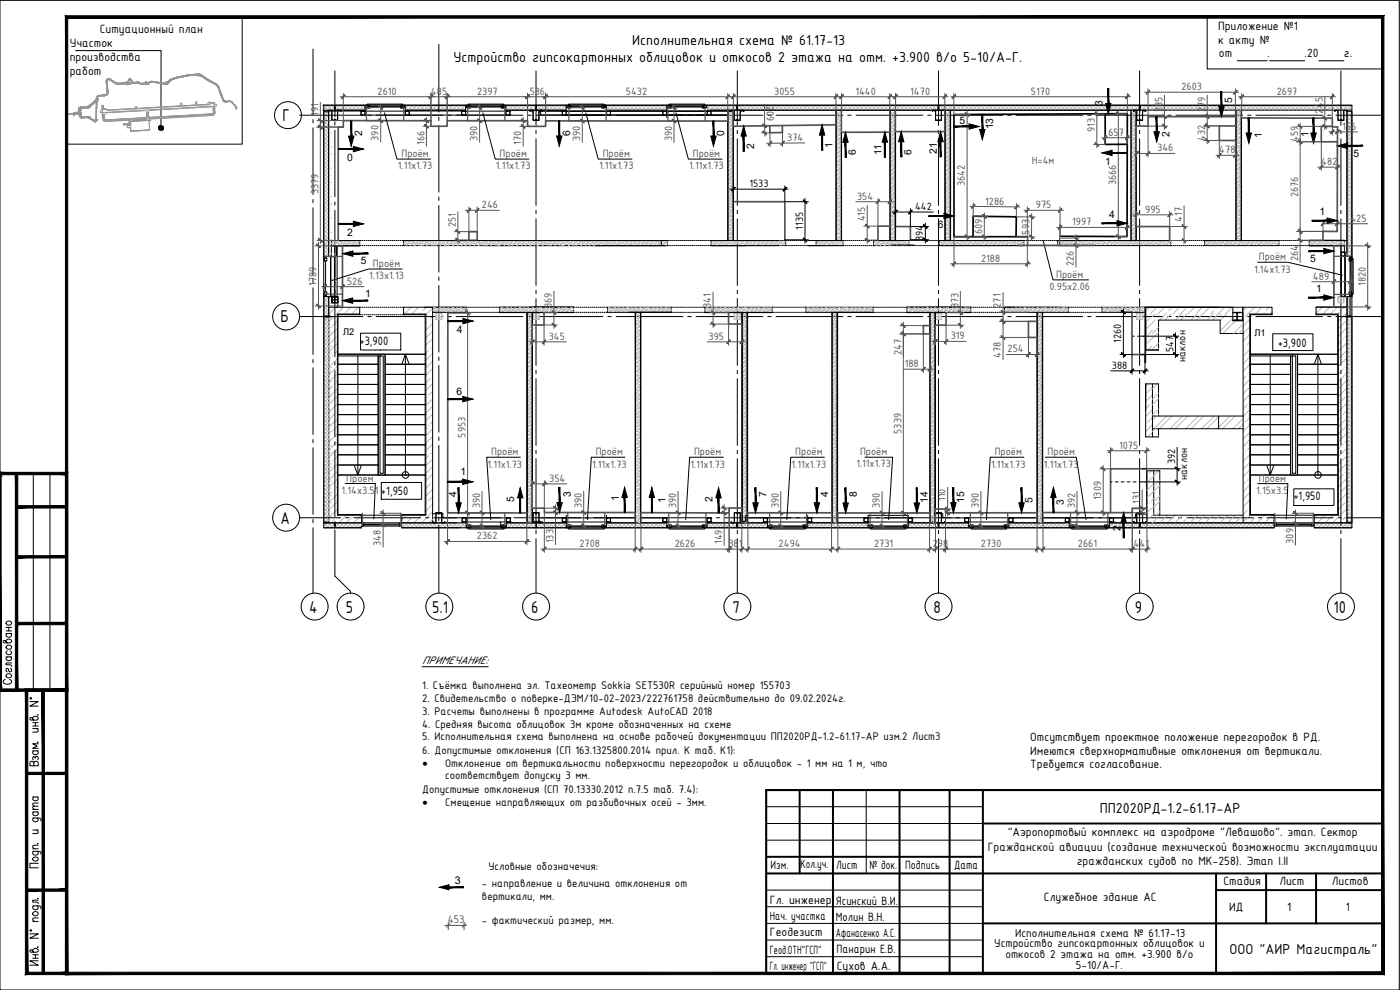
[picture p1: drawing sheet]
<svg xmlns="http://www.w3.org/2000/svg" width="420mm" height="297mm" viewBox="0 0 420 297" stroke-linecap="round" stroke-linejoin="round" font-family="sans-serif">
<defs><g id="words">
<g font-size="4.9">
<text x="84.8" y="36.4">Г</text>
<text x="84.2" y="96.8">Б</text>
<text x="84.2" y="157.1">А</text>
<text x="92.8" y="183.8">4</text>
<text x="103.8" y="183.8">5</text>
<text x="129.7" y="183.8">5.1</text>
<text x="159.4" y="183.8">6</text>
<text x="219.8" y="183.8">7</text>
<text x="280.2" y="183.8">8</text>
<text x="340.6" y="183.8">9</text>
<text x="400.2" y="183.8">10</text>
</g>
<g font-size="4.7">
<text x="189.7" y="13.6">Исполнительная схема № 61.17-13</text>
<text x="136.1" y="18.6">Устройство гипсокартонных облицовок и откосов 2 этажа на отм. +3.900 в/о 5-10/А-Г.</text>
<text x="330" y="244">ПП2020РД-1.2-61.17-АР</text>
</g>
<text font-size="4.6" x="369" y="286.2">ООО &quot;АИР Магистраль&quot;</text>
<g font-size="3.9">
<text x="29.9" y="9.9">Ситуационный план</text>
<text x="365.5" y="8.9">Приложение №1</text>
<text x="21" y="14">Участок</text>
<text x="365.5" y="13.1">к акту №</text>
<text x="365.8" y="17.2">от</text>
<text x="380.3" y="17.2">.</text>
<text x="391.5" y="17.2">.20</text>
<text x="403.3" y="17.2">г.</text>
<text x="21" y="18.2">производства</text>
<text x="21" y="22.4">работ</text>
<text x="309.2" y="222.2">Отсутствует проектное положение перегородок в РД.</text>
<text x="309.2" y="226.4">Имеются сверхнормативные отклонения от вертикали.</text>
<text x="309.2" y="230.6">Требуется согласование.</text>
<text x="302.4" y="250.8">&quot;Аэропортовый комплекс на аэродроме &quot;Левашово&quot;. этап. Сектор</text>
<text x="296.4" y="255.2">Гражданской авиации (создание технической возможности эксплуатации</text>
<text x="231.2" y="260.8">Изм.</text>
<text x="240.3" y="260.4">Кол.уч.</text>
<text x="251" y="260.8">Лист</text>
<text x="260.9" y="260.8">№ док.</text>
<text x="271.7" y="260.8">Подпись</text>
<text x="286.3" y="260.6">Дата</text>
<text x="323.2" y="259.6">гражданских судов по МК-258). Этап I.II</text>
<text x="367.2" y="265.5">Стадия</text>
<text x="384" y="265.5">Лист</text>
<text x="399.7" y="265.5">Листов</text>
<text x="231.1" y="271.2">Гл. инженер</text>
<text x="250.9" y="271.5">Ясинский В.И.</text>
<text x="313.3" y="270.4">Служебное здание АС</text>
<text x="368.9" y="273.4">ИД</text>
<text x="386.3" y="273.4">1</text>
<text x="403.9" y="273.4">1</text>
<text x="231.1" y="276.1">Нач. участка</text>
<text x="231.1" y="280.9">Геодезист</text>
<text x="250.9" y="276.5">Молин В.Н.</text>
<text x="250.9" y="281.2">Афанасенко А.С.</text>
<text x="231.1" y="286.1">Геод.ОТН&quot;ГСП&quot;</text>
<text x="251.1" y="285.9">Панарин Е.В.</text>
<text x="231.1" y="291.1">Гл. инженер &quot;ГСП&quot;</text>
<text x="251.1" y="290.9">Сухов А.А.</text>
</g>
<g font-size="3.7">
<text x="304.6" y="281">Исполнительная схема № 61.17-13</text>
<text x="298.4" y="284.3">Устройство гипсокартонных облицовок и</text>
<text x="301.8" y="287.5">откосов 2 этажа на отм. +3.900 в/о</text>
<text x="322.9" y="290.6">5-10/А-Г.</text>
</g>
<g font-size="3.6">
<text x="126.7" y="199.1">ПРИМЕЧАНИЕ:</text>
<text x="126.7" y="206.8">1. Съёмка выполнена эл. Тахеометр Sokkia SET530R серийный номер 155703</text>
<text x="126.7" y="210.6">2. Свидетельство о поверке-ДЭМ/10-02-2023/222761758 действительно до 09.02.2024г.</text>
<text x="126.7" y="214.4">3. Расчеты выполнены в программе Autodesk AutoCAD 2018</text>
<text x="126.7" y="218.3">4. Средняя высота облицовок 3м кроме обозначенных на схеме</text>
<text x="126.7" y="222.1">5. Исполнительная схема выполнена на основе рабочей документации ПП2020РД-1.2-61.17-АР изм.2 Лист3</text>
<text x="126.7" y="226.2">6. Допустимые отклонения (СП 163.1325800.2014 прил. К таб. К1):</text>
<text x="133.6" y="230">Отклонение от вертикальности поверхности перегородок и облицовок - 1 мм на 1 м, что</text>
<text x="133.6" y="233.8">соответствует допуску 3 мм.</text>
<text x="126.7" y="237.9">Допустимые отклонения (СП 70.13330.2012 п.7.5 таб. 7.4):</text>
<text x="133.6" y="241.8">Смещение направляющих от разбивочных осей - 3мм.</text>
<text x="146.6" y="261.2">Условные обозначечия:</text>
<text x="144.7" y="266.3">- направление и величина отклонения от</text>
<text x="144.7" y="270.1">вертикали, мм.</text>
<text x="144.7" y="277.2">- фактический размер, мм.</text>
</g>
<text font-size="3.6" fill="#545454" x="134.4" y="276.8">453</text>
<g font-size="3.5">
<text x="107.9" y="103.6">+3,900</text>
<text x="383.5" y="104.1">+3,900</text>
<text x="388.2" y="150.1">+1,950</text>
</g>
<g font-size="3.4" fill="#545454">
<text x="113.3" y="28.4">2610</text>
<text x="129.3" y="28.4">485</text>
<text x="143.2" y="28.4">2397</text>
<text x="159" y="28.4">536</text>
<text x="187.8" y="28.4">5432</text>
<text x="232.4" y="28.4">3055</text>
<text x="256.7" y="28.4">1440</text>
<text x="273.2" y="28.4">1470</text>
<text x="309.4" y="28.4">5170</text>
<text x="354.5" y="27.1">2603</text>
<text x="383.2" y="28.4">2697</text>
<text x="95.5" y="34.8" transform="rotate(-90 95.5 34.8)">191</text>
<text x="230" y="31.7" transform="rotate(89 230 31.7)">209</text>
<text x="348.9" y="33.6" transform="rotate(-90 348.9 33.6)">285</text>
<text x="361.7" y="33.6" transform="rotate(-90 361.7 33.6)">279</text>
<text x="397" y="34.1" transform="rotate(-90 397 34.1)">245</text>
<text x="328.6" y="39.6" transform="rotate(-90 328.6 39.6)">913</text>
<text x="332.7" y="40.8" transform="rotate(-1 332.7 40.8)">657</text>
<text x="402.8" y="38.9">156</text>
<text x="113.6" y="42.2" transform="rotate(-90 113.6 42.2)">390</text>
<text x="120.5" y="47.1">Проём</text>
<text x="127.4" y="43.5" transform="rotate(-90 127.4 43.5)">166</text>
<text x="143.3" y="42.3" transform="rotate(-90 143.3 42.3)">390</text>
<text x="149.9" y="47.1">Проём</text>
<text x="156.4" y="43.5" transform="rotate(-90 156.4 43.5)">170</text>
<text x="174.2" y="42.3" transform="rotate(-90 174.2 42.3)">390</text>
<text x="180.9" y="47.1">Проём</text>
<text x="201.7" y="42.4" transform="rotate(-90 201.7 42.4)">390</text>
<text x="207.9" y="47.1">Проём</text>
<text x="236.3" y="42.3" transform="rotate(-1 236.3 42.3)">374</text>
<text x="347.3" y="45.5">346</text>
<text x="361.7" y="42.4" transform="rotate(-90 361.7 42.4)">432</text>
<text x="365.9" y="46">478</text>
<text x="389.6" y="42.7" transform="rotate(-90 389.6 42.7)">459</text>
<text x="119.4" y="50.8">1.11х1.73</text>
<text x="148.8" y="50.8">1.11х1.73</text>
<text x="179.8" y="50.8">1.11х1.73</text>
<text x="206.8" y="50.8">1.11х1.73</text>
<text x="309.6" y="49.3">Н=4м</text>
<text x="396.5" y="49.5">482</text>
<text x="95.5" y="58.2" transform="rotate(-90 95.5 58.2)">3379</text>
<text x="257.2" y="59.9">354</text>
<text x="289.6" y="55.9" transform="rotate(-90 289.6 55.9)">3642</text>
<text x="335" y="55.7" transform="rotate(-90 335 55.7)">3666</text>
<text x="389.6" y="59.1" transform="rotate(-90 389.6 59.1)">2676</text>
<text x="144.6" y="62.5">246</text>
<text x="295.7" y="61.4">1286</text>
<text x="310.9" y="62.5">975</text>
<text x="343.7" y="63.9">995</text>
<text x="136.8" y="68.1" transform="rotate(-90 136.8 68.1)">251</text>
<text x="259.7" y="66.4" transform="rotate(-90 259.7 66.4)">415</text>
<text x="294.8" y="70.3" transform="rotate(-89 294.8 70.3)">609</text>
<text x="308.9" y="70.4" transform="rotate(-89 308.9 70.4)">593</text>
<text x="321.8" y="67.6">1997</text>
<text x="354.8" y="66.6" transform="rotate(-90 354.8 66.6)">417</text>
<text x="405.3" y="66.5">425</text>
<text x="110.8" y="83.8">1.13х1.13</text>
<text x="111.9" y="80.1">Проём</text>
<text x="294.4" y="78.6">2188</text>
<text x="316.9" y="83.3">Проём</text>
<text x="322.3" y="79.8" transform="rotate(-90 322.3 79.8)">226</text>
<text x="376.3" y="81.8">1.14х1.73</text>
<text x="377.8" y="78.1">Проём</text>
<text x="389.6" y="78.3" transform="rotate(-90 389.6 78.3)">264</text>
<text x="394" y="83.9">489</text>
<text x="95" y="85.7" transform="rotate(-90 95 85.7)">1789</text>
<text x="104.2" y="85.4">526</text>
<text x="315" y="87">0.95х2.06</text>
<text x="409.9" y="85.8" transform="rotate(-90 409.9 85.8)">1820</text>
<text x="165.7" y="92.4" transform="rotate(-90 165.7 92.4)">369</text>
<text x="213.4" y="92.4" transform="rotate(-90 213.4 92.4)">341</text>
<text x="287.6" y="92.4" transform="rotate(-90 287.6 92.4)">373</text>
<text x="300.4" y="92.3" transform="rotate(-90 300.4 92.3)">271</text>
<text x="164.7" y="102">345</text>
<text x="212.6" y="102">395</text>
<text x="285.3" y="101.8">319</text>
<text x="270.5" y="106.5" transform="rotate(-90 270.5 106.5)">247</text>
<text x="300.4" y="107.5" transform="rotate(-90 300.4 107.5)">478</text>
<text x="302.4" y="105.7">254</text>
<text x="271.5" y="110.2">188</text>
<text x="139.7" y="131.3" transform="rotate(-90 139.7 131.3)">5953</text>
<text x="270.5" y="130.2" transform="rotate(-90 270.5 130.2)">5339</text>
<text x="147.4" y="136.6">Проём</text>
<text x="178.8" y="136.6">Проём</text>
<text x="208.3" y="136.6">Проём</text>
<text x="238.7" y="136.6">Проём</text>
<text x="258.1" y="136.5">Проём</text>
<text x="298.5" y="136.6">Проём</text>
<text x="314.4" y="136.6">Проём</text>
<text x="335.8" y="134.6">1075</text>
<text x="146.3" y="140.3">1.11х1.73</text>
<text x="177.7" y="140.3">1.11х1.73</text>
<text x="207.2" y="140.3">1.11х1.73</text>
<text x="237.5" y="140.3">1.11х1.73</text>
<text x="257" y="140.2">1.11х1.73</text>
<text x="297.4" y="140.3">1.11х1.73</text>
<text x="313.3" y="140.3">1.11х1.73</text>
<text x="102.5" y="148.2">1.14х3.51 +1,950</text>
<text x="103.9" y="144.5">Проём</text>
<text x="164.8" y="144.6">354</text>
<text x="377" y="148.2">1.15х3.5</text>
<text x="377.8" y="144.5">Проём</text>
<text x="144.1" y="152.5" transform="rotate(-90 144.1 152.5)">390</text>
<text x="174.6" y="152.4" transform="rotate(-90 174.6 152.4)">390</text>
<text x="202.9" y="152.5" transform="rotate(-90 202.9 152.5)">390</text>
<text x="233.7" y="152.5" transform="rotate(-90 233.7 152.5)">390</text>
<text x="264.1" y="152.5" transform="rotate(-90 264.1 152.5)">390</text>
<text x="283.8" y="150.4" transform="rotate(-90 283.8 150.4)">110</text>
<text x="293.8" y="152.5" transform="rotate(-90 293.8 152.5)">390</text>
<text x="322.6" y="152.4" transform="rotate(-90 322.6 152.4)">392</text>
<text x="330.5" y="150.1" transform="rotate(-90 330.5 150.1)">1309</text>
<text x="342.2" y="151.1" transform="rotate(-90 342.2 151.1)">131</text>
<text x="143.1" y="161.9">2362</text>
<text x="114.3" y="163.7" transform="rotate(-90 114.3 163.7)">348</text>
<text x="166.1" y="163" transform="rotate(-90 166.1 163)">133</text>
<text x="173.9" y="164.1">2708</text>
<text x="202.5" y="164.1">2626</text>
<text x="216.7" y="163.3" transform="rotate(-90 216.7 163.3)">149</text>
<text x="218.6" y="164.1">381</text>
<text x="233.7" y="164.1">2494</text>
<text x="262.3" y="164.1">2731</text>
<text x="280" y="164.1">298</text>
<text x="294.4" y="164.1">2730</text>
<text x="323.5" y="164.1">2661</text>
<text x="340.2" y="164.1">441</text>
<text x="388.2" y="163.1" transform="rotate(-90 388.2 163.1)">309</text>
</g>
<g font-size="3.4">
<text x="224.9" y="56.2">1533</text>
<text x="274.6" y="63">442</text>
<text x="241" y="68.9" transform="rotate(-90 241 68.9)">1135</text>
<text x="277.1" y="72.4" transform="rotate(-90 277.1 72.4)">394</text>
<text x="336.5" y="102.9" transform="rotate(-90 336.5 102.9)">1260</text>
<text x="352.2" y="105.7" transform="rotate(-90 352.2 105.7)">547</text>
<text x="333.7" y="110.7">388</text>
<text x="355.8" y="108.6" transform="rotate(-90 355.8 108.6)">наклон</text>
<text x="352.6" y="139.3" transform="rotate(-90 352.6 139.3)">392</text>
<text x="356.2" y="143.9" transform="rotate(-90 356.2 143.9)">наклон</text>
<text x="126.8" y="230">·</text>
<text x="126.8" y="241.8">·</text>
</g>
<text font-size="3.2" x="136.5" y="265.2">3</text>
<g font-size="3.1">
<text x="330.8" y="31.9" transform="rotate(-90 330.8 31.9)">3</text>
<text x="369.8" y="30.9" transform="rotate(-90 369.8 30.9)">5</text>
<text x="108.7" y="40.8" transform="rotate(-90 108.7 40.8)">2</text>
<text x="171.1" y="40.8" transform="rotate(-90 171.1 40.8)">6</text>
<text x="217.4" y="40.8" transform="rotate(-90 217.4 40.8)">0</text>
<text x="288" y="37.2">5</text>
<text x="298.1" y="38.8" transform="rotate(-90 298.1 38.8)">13</text>
<text x="351" y="41" transform="rotate(-90 351 41)">2</text>
<text x="378.7" y="41.5" transform="rotate(-90 378.7 41.5)">1</text>
<text x="392.7" y="41.1" transform="rotate(-90 392.7 41.1)">1</text>
<text x="226.3" y="44.8" transform="rotate(-90 226.3 44.8)">2</text>
<text x="249.9" y="44.4" transform="rotate(-90 249.9 44.4)">1</text>
<text x="256.9" y="46.6" transform="rotate(-90 256.9 46.6)">6</text>
<text x="264.5" y="46.6" transform="rotate(-90 264.5 46.6)">11</text>
<text x="273.6" y="46.4" transform="rotate(-90 273.6 46.4)">6</text>
<text x="281.2" y="46.1" transform="rotate(-90 281.2 46.1)">21</text>
<text x="406.2" y="47.1">5</text>
<text x="104.2" y="48.3">0</text>
<text x="331.7" y="49.6">1</text>
<text x="332.9" y="65.3">4</text>
<text x="396" y="64.5">1</text>
<text x="104.2" y="70.8">2</text>
<text x="281.4" y="68.4">6</text>
<text x="108.2" y="79.2">5</text>
<text x="393.2" y="78.7">5</text>
<text x="109.6" y="89">1</text>
<text x="395" y="87.6">1</text>
<text x="137.1" y="100">4</text>
<text x="137" y="118.6">6</text>
<text x="138.2" y="142.4">1</text>
<text x="137" y="149.1" transform="rotate(-90 137 149.1)">4</text>
<text x="171.3" y="149.2" transform="rotate(-90 171.3 149.2)">3</text>
<text x="230.1" y="149.2" transform="rotate(-90 230.1 149.2)">7</text>
<text x="248.5" y="149.3" transform="rotate(-90 248.5 149.3)">4</text>
<text x="257.1" y="149.3" transform="rotate(-90 257.1 149.3)">8</text>
<text x="154.3" y="150.6" transform="rotate(-90 154.3 150.6)">5</text>
<text x="185.7" y="150.4" transform="rotate(-90 185.7 150.4)">1</text>
<text x="199.7" y="150.9" transform="rotate(-90 199.7 150.9)">1</text>
<text x="213.8" y="150.6" transform="rotate(-90 213.8 150.6)">2</text>
<text x="278.4" y="150.9" transform="rotate(-90 278.4 150.9)">14</text>
<text x="289.3" y="150.8" transform="rotate(-90 289.3 150.8)">15</text>
<text x="309.8" y="150.8" transform="rotate(-90 309.8 150.8)">5</text>
<text x="319.3" y="151.7" transform="rotate(-90 319.3 151.7)">3</text>
<text x="336.3" y="159.2" transform="rotate(-90 336.3 159.2)">2</text>
</g>
<g font-size="2.8">
<text x="103" y="100.5">Л2</text>
<text x="376.5" y="100.7">Л1</text>
</g>
</g></defs>
<g fill="none" stroke="#000" stroke-width=".3">
<path d="M108.3 33.4l.1 1.1 1.2-.1M108.3 33.4h1.3M108.4 34.4h.1M108.4 33.4h.1M108.4 33.4h1.1M109.5 33.4h.1M109.5 34.4h.1M109.5 33.4v1M121.6 33.4l.1 1.1h1l.2-1.1M121.6 33.4h1.3M121.7 33.4v1M121.7 34.4h.1"/>
<path d="M121.7 33.4h.1M121.7 33.4h1M122.7 33.4h.1M122.7 34.4h.1M122.8 33.4v1M138.5 33.4v1M138.6 33.4v1.1h1.1M138.6 34.4h.1M138.6 33.4h.1M138.6 33.4h1.1M139.7 33.4h.1M139.7 34.4h.1"/>
<path d="M139.7 33.3l-1.1 .1M139.7 33.3l.1 .1M139.7 33.4v1M139.7 33.4v1.1M151.8 33.4l.1 1.1M151.8 33.4v1M151.9 34.4h.1M151.9 33.4h.1M151.9 33.3l1.2 .1M151.9 33.4h1.1M151.9 33.3l-.1 .1M153 33.4h.1"/>
<path d="M153 34.4h.1M153 33.4v1M153 33.4v1.1h-1.1M168.7 33.4l.1 1.1h1.1v-1.1M168.7 33.4h1.3M168.8 33.4v1M168.8 34.4h.1M168.8 33.4h.1M168.8 33.4h1M169.8 33.4h.1M169.8 34.4h.1M169.9 33.4v1"/>
<path d="M182 33.4l.1 1.1M182.1 33.4v1M182.1 34.4h.1M182.1 33.4h.1M182.1 33.3l1.2 .1M182.1 33.4h1M182.1 33.3l-.1 .1M183.1 33.4h.1M183.1 34.4h.1M183.2 33.4v1M183.3 34.4l-1.2 .1M198.9 33.4l.1 1.1"/>
<path d="M199 33.4v1M199 34.4h.1M199 33.4h.1M199 33.3l1.2 .1M199 33.4h1M199 33.3l-.1 .1M200 33.4h.1M200 34.4h.1M200.1 33.4v1M200.2 33.4l-.1 1.1h-1.1M212.2 33.4v1.1l1.2-.1M212.2 33.4h1.2"/>
<path d="M212.3 33.4v1M212.3 34.4h.1M212.3 33.4h.1M212.3 33.4h1M213.3 33.4h.1M213.3 34.4h.1M213.4 33.4v1M402.5 75.7v1.1M402.5 75.6l1.2 .1v1.1h-1.2M402.5 76.8h.1M402.5 75.7h.1M402.5 75.7h1.1"/>
<path d="M402.6 75.6v1.3M403.6 75.7h.1M403.6 76.8h.1M403.6 75.7v1.1M371.1 96.1l-1.1 .1h2.5l-1-.1M371.1 93.8l-1.1-.1h2.5l-1.2 .3 .2 2M371.1 93.8v2.2M138.7 155.5v1M138.8 156.5h.1M138.8 155.5h.1M138.8 155.4h1M139.8 155.5h.1"/>
<path d="M139.8 156.5h.1M139.8 155.5v1M139.9 155.5h-1.2v1.1l1.2-.1M152.1 156.5h.1M152.1 155.5h.1M152.1 155.4h1M153.1 155.5h.1M153.1 156.5h.1M153.1 155.4l-1.1 .1v1.1h1.1M153.1 155.3l.1 .2M153.1 155.5v1M153.2 156.5l-.1 .1"/>
<path d="M168.8 155.4h1.1v1.2h-1.1zM168.8 155.5v1M168.8 156.5h.1M168.8 155.5h.1M168.8 155.4h1M169.8 155.5h.1M169.8 156.5h.1M169.9 155.5v1M182.1 155.5v1M182.1 156.5h.1M182.1 155.5h.1M182.1 155.4l1.2 .1"/>
<path d="M182.1 155.4h1M182.1 155.3v1.3M183.1 155.5h.1M183.1 156.5h.1M183.2 155.5v1M183.3 156.5l-1.2 .1M199 155.5v1M199 156.5h.1M199 155.5h.1M199 155.4l1.2 .1M199 155.4h1M199 155.3v1.3"/>
<path d="M200 155.5h.1M200 156.5h.1M200.1 155.5v1M200.2 156.5l-1.2 .1M212.3 155.5v1M212.3 156.5h.1M212.3 155.5h.1M212.3 155.4h1M213.3 155.5h.1M213.3 156.5h.1M213.4 155.5v1M213.4 155.5h-1.2v1.1l1.2-.1"/>
<path d="M229.2 156.5h.1M229.2 155.5h.1M229.2 155.4h1M230.2 155.5h.1M230.2 156.5h.1M230.2 155.4l-1.1 .1v1.1h1.1M230.2 155.3v1.3M230.3 155.5v1M242.5 156.5h.1M242.5 155.5h.1M242.5 155.4h1M243.5 155.5h.1"/>
<path d="M243.5 156.5h.1M243.5 155.4l-1.1 .1v1.1h1.1M243.5 155.3v1.3M243.5 155.5v1M259.4 156.5h.1M259.4 155.5h.1M259.4 155.4h1M260.4 155.5h.1M260.4 156.5h.1M260.5 155.5v1M260.6 155.5h-1.3v1.1l1.3-.1M272.6 155.4h1.2v1.2h-1.2z"/>
<path d="M272.6 155.5v1M272.7 156.5h.1M272.7 155.5h.1M272.7 155.4h1M273.7 155.5h.1M273.7 156.5h.1M273.7 155.5v1M289.5 155.5v1M289.6 156.5h.1M289.6 155.5h.1M289.6 155.4h1M290.6 155.5h.1"/>
<path d="M290.6 156.5h.1M290.6 155.4l-1.1 .1v1.1h1.1M290.6 155.3v1.3M290.7 155.5v1M302.8 155.4h1.2v1.2h-1.2zM302.8 155.5v1M302.9 156.5h.1M302.9 155.5h.1M302.9 155.4h1M303.9 155.5h.1M303.9 156.5h.1M304 155.5v1"/>
<path d="M319.7 155.4h1.2v1.2h-1.2zM319.7 155.5v1M319.8 156.5h.1M319.8 155.5h.1M319.8 155.4h1M320.8 155.5h.1M320.8 156.5h.1M320.8 155.5v1M333 155.5v1M333.1 156.5h.1M333.1 155.5h.1M333.1 155.4l1.1 .1"/>
<path d="M333.1 155.4h1M333.1 155.3v1.3M334.1 155.5h.1M334.1 156.5h.1M334.1 155.5v1M334.2 155.5v1M334.2 156.5l-1.1 .1"/>
</g>
<g fill="none" stroke="#000" stroke-width=".3">
<path d="M96.9 33.1h3.5M96.9 31.6h3.5M97.2 33.6h1.4M98.6 33.4v42.4M100.4 31.8v1.5M100.6 33.1h9M100.6 31.6h9M100.6 31.8v1.5M100.6 33h9M109.5 34.5h.1M109.6 31.8l-.1 1.5M121.6 33.1h18.1"/>
<path d="M121.6 31.6h18.1M121.6 31.8l.1 1.5M121.6 34.5h.1M122.7 34.5h15.9M139.7 34.5h.1M139.7 31.8v1.5M151.8 31.6h9v1.5h-9M151.8 31.8l.1 1.5M151.8 34.5h.1M161 33.1h8.8M161 31.6h8.9v1.8M161 31.8v1.5"/>
<path d="M169.8 34.5h.1M182 33.4v-1.8h18.1v1.9M182 33.3h.1M182 34.5h.1M183.1 33.3h15.9M183.1 34.5h15.9M200 33.3h.1M200 34.5l.1 .8M212.2 31.6h8.9M212.2 33.3h.1M212.2 34.5h.1M213.3 34.5h4.8"/>
<path d="M218.3 33.5h1M221.1 31.8v1.3h-7.8M221.4 31.8v1.3h60.2M221.4 31.6h60.2M222.5 33.3h.1M280.4 33.3h.1M281.6 31.8v1.5M281.7 33.1h60.2M281.7 31.6h60.2M281.7 31.8v1.5M341.9 31.8v1.5M342.1 31.6h63.6v1.5"/>
<path d="M342.1 31.8v1.5M404.2 33.4h1.5v43.5M404.2 33.5v42.2M97.2 74.2v2.7M99.2 76.8l-1.5 .1M99.4 72.2v1.5h8.5v-1.5M99.4 73.7h8.5M100.5 75.8v-2.1h.7v3.2l-.7-.1M121.1 72.2v1.5h79.1v-1.5M144.8 73.7h55.4M213.4 72.2v1.5h20.1M223.9 73.7h-10.5h10.5"/>
<path d="M235.8 72.2v1.5M244.9 72.2v1.5M253 72.2v1.5h-10.3M262.2 72.2v1.5h10.6v-1.5M281.9 72.2v1.5h25.4v-1.5M317.4 72.2v1.5M351.3 72.2v1.5M361.5 72.2v1.5M383.8 72.2v1.5M392.9 72.2v1.5M402.5 73.7v2M402.5 76.8v.1"/>
<path d="M403.5 72.2v1.5M403.7 76.8l1.5 .1M97.2 94v-5h1.5v67.9M97.2 94.1v.8M97.2 95.1v.8M97.2 96v11.6M97.7 94.9h1.5M97.7 95.1h1.5M98.7 92.2h9.2v2h-6.6v60.4h7.2v3.8h-7.9M99.2 89v.1M100.5 92.2h.7M100.5 89v.1"/>
<path d="M127.3 92.2h12.5M129.8 93.7v-1.5h10v1.5M150 93.7v-1.5h22.1v1.5M150 92.2h22.1M158.6 92.2h13.5h-12.5M182.3 93.7v-1.5h19.1v1.5M211.6 93.7v-1.5h20.1v1.5M241.9 93.7v-1.5h20.1v1.5M272.2 93.7v-1.5h19.1v1.5M272.2 92.2h19.1M301.5 93.7v-1.5h19.1v1.5M301.5 92.2h16.5"/>
<path d="M330.8 93.7v-1.5h39.2v4h3.1M340.8 93.7h.1M343.8 92.2v12.8M381.8 94.4v-2.2h-8.7v32.6h-27.2M381.8 94.2h-6.7v60.4h7.3v3.8h-40.3M395 94.2h6.7v60.4h-7.3v3.8h11.3v-1.5M395 92.1h9.2M401.7 89h.8M403.7 89h.1M403.7 95.1h1.5M404.2 92.2h-9.2v2.2M405.2 89v5.9h-1.5"/>
<path d="M405.7 95.1v61.6M405.8 89h-1.6v67.7M343.8 115.2v15.9M345.9 115.2v15.9M347.7 115.2v9.6M373.1 100.1h-6.9v-4.1h-18.5v9M345.9 128.6h27.2v28M347.7 128.6v2.5M97.2 158.4h3.2M97.7 156.9h10.8M100.4 156.9v1.2M100.6 156.9v1.2"/>
<path d="M120.6 156.9h16.5M129.8 156.9v-64.7h-8.7v2h6.7v60.4h-7.2v3.8h17.6M129.8 154.1h3.1v1.3h4.2M139.8 155.4h.1M139.8 156.6h.1M150.2 158.4h10.6M150.2 156.6v1.5M152 155.4h.1M152 156.6h.1M160.8 156.9h-8.8v.8M161 158.4h8.9M161 156.9h8.9"/>
<path d="M162.3 155.4h6.5M169.8 156.6l.1 1.5M169.9 154.6l-.1 .8M182 156.9h18.1M182 154.6l.1 .8M182.1 156.6l-.1 1.5M183.1 155.4h7.5M192.1 155.4h6.9M200 156.6l.1 1.8h-18.1M200 155.4h.1M212.2 156.9h8.9v1.2M212.2 158.4h8.9"/>
<path d="M212.2 155.4h.1M212.3 156.6l-.1 1.5M220 155.3v.1M222.8 156.4h1M224 155.4h5.2M230.2 156.6l.1 1.8h-8.9M230.2 155.4h.1M230.3 156.9h-8.9v1.2M242.4 154.6l.1 .8M242.4 156.8h18.1M242.5 156.6l-.1 1.8h18.1M260.4 156.6l.1 1.5"/>
<path d="M260.5 154.6l-.1 .8M272.6 154.6l.1 .8M272.7 156.6l-.1 1.8h9M273.7 156.9h7.9M282.9 154.1v1.3h6.7M290.6 156.6l.1 1.5M290.6 155.4h.1M290.7 156.9h-9v1.5h9M302.8 156.9h17M302.8 155.4h.1M302.9 156.6l-.1 1.8h18.1l-.1-1.8M303.9 155.4h6.9"/>
<path d="M312.3 155.4h7.5M320.8 155.4h.1M333 156.9h8.9v1.2M333 158.4h8.9M333 155.4h.1M333.1 156.6l-.1 1.5M340.8 154.2v1.2h-6.7M344.1 141.3v15.6M344.2 141.3v15.6M346.2 141.3v13.3h26.9M348.1 141.3v13.3M382.4 156.9h-40.3v1.2"/>
<path d="M394.4 156.9h10.8"/>
</g>
<g fill="none" stroke="#bababa" stroke-width=".3">
<path d="M97.2 32.9l.1 .1M97.2 31.7l1.3 1.3M97.2 37.4l1.4 1.5M97.2 38.6l1.4 1.5M97.2 36.2l1.4 1.5M97.2 31.6v.1M97.4 33.6l-.2 .2 1.4 1.4M97.7 34.9h.1M97.7 37v.1M97.7 39.1v.1M98.1 33.6l.5 .5M98.2 31.6l1.5 1.4"/>
<path d="M98.5 31.6l-1.3 1.3M98.6 33.6l-1.4 1.4 1.4 1.5M98.6 39.5l-1.4 1.5 1.4 1.5M98.6 38.3l-1.4 1.5 1.4 1.5M98.6 34.7l-1.4 1.5M98.6 35.9l-1.4 1.5M98.6 37.1l-1.4 1.5M98.7 31.8h.1M99.2 35.5h.1M99.2 39.8h.1M99.2 37.7h.1M99.3 33.3h.1"/>
<path d="M99.4 31.6l1 .9M99.7 31.6l-1.5 1.4M100.4 32.1l-1 .9M100.6 32.8l.3 .2M100.6 31.6l1.5 1.4M100.8 31.8h.1M100.9 31.6l-.3 .3M101.5 33.3h-.1M101.9 31.6l1.4 1.4M102.1 31.6l-1.5 1.4M102.9 31.8h.1M103 31.6l1.5 1.4"/>
<path d="M103.3 31.6l-1.5 1.4M103.6 33.3h.1M104.3 31.6l1.4 1.4M104.5 31.6l-1.5 1.4M105.1 31.8h.1M105.5 31.6l1.4 1.4M105.7 31.6l-1.5 1.4M105.7 33.3h.1M106.7 31.6l1.5 1.4M106.9 31.6l-1.4 1.4M107.2 31.8h.1M107.9 33.3h.1"/>
<path d="M107.9 31.6l1.4 1.4M108.1 31.6l-1.4 1.4M109.1 31.6l.5 .4M109.3 31.8h.1M109.3 31.6l-1.4 1.4M109.6 32.6l-.5 .4M121.6 32l1.1 1M122.1 31.8h.1M122.4 31.6l1.5 1.4M122.6 31.6l-1 1M122.8 33.3h.1M123.6 31.6l1.5 1.4"/>
<path d="M123.9 31.6l-1.5 1.4M124.3 31.8h.1M124.8 31.6l1.5 1.4M125 33.3h-.1M125.1 31.6l-1.5 1.4M126 31.6l1.5 1.4M126.3 31.6l-1.5 1.4M126.4 31.8h.1M127.1 33.3h-.1M127.3 31.6l1.4 1.4M127.5 31.6l-1.5 1.4M128.4 31.6l1.5 1.4"/>
<path d="M128.6 31.8h.1M128.7 31.6l-1.5 1.4M129.2 33.3h.1M129.7 31.6l1.4 1.4M129.9 31.6l-1.5 1.4M130.7 31.8h.1M130.9 31.6l1.4 1.4M131.1 31.6l-1.5 1.4M131.4 33.3h-.1M132.1 31.6l1.5 1.4M132.3 31.6l-1.4 1.4M132.8 31.8h.1"/>
<path d="M133.3 31.6l1.4 1.4M133.5 33.3h.1M133.5 31.6l-1.4 1.4M134.5 31.6l1.5 1.4M134.7 31.6l-1.4 1.4M135 31.8h.1M135.6 33.3h.1M135.7 31.6l1.5 1.4M135.9 31.6l-1.4 1.4M136.9 31.6l1.5 1.4M137.1 31.8h.1M137.2 31.6l-1.5 1.4"/>
<path d="M137.8 33.3h.1M138.1 31.6l1.5 1.4M138.4 31.6l-1.5 1.4M139.2 31.8h.1M139.4 31.6l.3 .4M139.6 31.6l-1.5 1.4M139.7 32.6l-.4 .4M151.8 31.9l1.1 1.1M152 31.8h.1M152.7 31.6l1.4 1.4M152.7 33.3h.1M152.9 31.6l-1.1 1.1"/>
<path d="M153.9 31.6l1.4 1.4M154.1 31.6l-1.5 1.4M154.2 31.8h.1M154.9 33.3h-.1M155.1 31.6l1.4 1.4M155.3 31.6l-1.5 1.4M156.3 31.8h.1M156.3 31.6l1.4 1.4M156.5 31.6l-1.4 1.4M157 33.3h.1M157.5 31.6l1.5 1.4M157.7 31.6l-1.4 1.4"/>
<path d="M158.5 31.8h.1M158.7 31.6l1.5 1.4M158.9 31.6l-1.4 1.4M159.1 33.3h.1M159.9 31.6l.9 .9M160.1 31.6l-1.4 1.4M160.6 31.8h.1M160.8 32.2l-.9 .8M161 32.7l.4 .3M161.1 31.6l1.5 1.4M161.4 31.6l-.4 .4M162.3 31.6l1.5 1.4"/>
<path d="M162.6 31.6l-1.5 1.4M162.7 31.6h.1M163.5 31.6l1.5 1.4M163.8 31.6l-1.5 1.4M164.8 31.6l1.4 1.4M164.8 31.6h.1M165 31.6l-1.5 1.4M165.9 31.6l1.5 1.4M166.2 31.6l-1.5 1.4M167 31.6h.1M167.2 31.6l1.5 1.4M167.4 31.6l-1.5 1.4"/>
<path d="M168.4 31.6l1.4 1.4M168.6 31.6l-1.5 1.4M169.1 31.6h.1M169.6 31.6l.3 .3M169.8 31.6l-1.4 1.4M169.9 32.7l-.3 .3M182 31.9l1.2 1.1M182.9 31.6l1.5 1.4M183.1 31.6l-1.1 1.1M184.1 31.6h.1M184.1 31.6l1.5 1.4M184.4 31.6l-1.5 1.4"/>
<path d="M185.3 31.6l1.5 1.4M185.5 31.6l-1.4 1.4M186.2 31.6h.1M186.5 31.6l1.5 1.4M186.8 31.6l-1.5 1.4M187.7 31.6l1.5 1.4M188 31.6l-1.5 1.4M188.3 31.6h.1M188.9 31.6l1.5 1.4M189.2 31.6l-1.5 1.4M190.2 31.6l1.4 1.4M190.4 31.6l-1.5 1.4"/>
<path d="M190.5 31.6h.1M191.3 31.6l1.5 1.4M191.6 31.6l-1.5 1.4M192.6 31.6l1.5 1.4M192.6 31.6h.1M192.8 31.6l-1.5 1.4M193.8 31.6l1.4 1.4M194 31.6l-1.4 1.4M194.7 31.6h.1M195 31.6l1.5 1.4M195.2 31.6l-1.4 1.4M196.2 31.6l1.5 1.4"/>
<path d="M196.4 31.6l-1.4 1.4M196.8 31.6h.1M197.4 31.6l1.5 1.4M197.7 31.6l-1.5 1.4M198.6 31.6l1.5 1.4M198.9 31.6l-1.5 1.4M199 31.6h.1M199.9 31.6l.2 .3M200.1 31.6l-1.5 1.4M200.1 32.8l-.3 .2M212.2 31.9l1.2 1.1M213.1 31.6l1.5 1.4"/>
<path d="M213.4 31.6l-1.2 1.2M214 31.6h.1M214.3 31.6l1.5 1.4M214.6 31.6l-1.5 1.4M215.6 31.6l1.4 1.4M215.8 31.6l-1.5 1.4M216.1 31.6h.1M216.8 31.6l1.4 1.4M217 31.6l-1.5 1.4M218 31.6l1.5 1.4M218.2 31.6h.1M218.2 31.6l-1.5 1.4"/>
<path d="M219.2 31.6l1.4 1.4M219.4 31.6l-1.4 1.4M220.3 31.6h.1M220.4 31.6l.7 .7M220.6 31.6l-1.4 1.4M221.1 32.3l-.7 .7M221.4 32.5l.5 .5M221.6 31.6l1.5 1.4M221.9 31.6l-.5 .5M222.5 31.8h.1M222.8 31.6l1.5 1.4M223.1 31.6l-1.5 1.4"/>
<path d="M224 31.6l1.5 1.4M224.3 31.6l-1.5 1.4M224.6 31.8h.1M225.3 31.6l1.4 1.4M225.5 31.6l-1.5 1.4M226.4 31.6l1.5 1.4M226.7 31.6l-1.5 1.4M226.8 31.8h.1M227.7 31.6l1.5 1.4M227.9 31.6l-1.5 1.4M228.9 31.6l1.4 1.4M228.9 31.8h.1"/>
<path d="M229.1 31.6l-1.5 1.4M230.1 31.6l1.5 1.4M230.3 31.6l-1.4 1.4M231 31.8h.1M231.3 31.6l1.4 1.4M231.5 31.6l-1.5 1.4M232.5 31.6l1.5 1.4M232.7 31.6l-1.4 1.4M233.2 31.8h.1M233.7 31.6l1.5 1.4M233.9 31.6l-1.4 1.4M234.9 31.6l1.5 1.4"/>
<path d="M235.2 31.6l-1.5 1.4M235.3 31.8h.1M236.1 31.6l1.5 1.4M236.3 31.6l-1.4 1.4M237.3 31.6l1.5 1.4M237.4 31.8h.1M237.6 31.6l-1.5 1.4M238.5 31.6l1.5 1.4M238.8 31.6l-1.5 1.4M239.6 31.8h.1M239.8 31.6l1.4 1.4M240 31.6l-1.5 1.4"/>
<path d="M241 31.6l1.4 1.4M241.2 31.6l-1.5 1.4M241.7 31.8h.1M242.2 31.6l1.4 1.4M242.4 31.6l-1.4 1.4M243.4 31.6l1.5 1.4M243.6 31.6l-1.5 1.4M243.8 31.8h.1M244.6 31.6l1.5 1.4M244.8 31.6l-1.4 1.4M245.8 31.6l1.5 1.4M246 31.8h.1"/>
<path d="M246 31.6l-1.4 1.4M247 31.6l1.5 1.4M247.3 31.6l-1.5 1.4M248.1 31.8h.1M248.2 31.6l1.5 1.4M248.5 31.6l-1.5 1.4M249.4 31.6l1.5 1.4M249.7 31.6l-1.5 1.4M250.2 31.8h.1M250.7 31.6l1.4 1.4M250.9 31.6l-1.5 1.4M251.8 31.6l1.5 1.4"/>
<path d="M252.1 31.6l-1.5 1.4M252.4 31.8h.1M253.1 31.6l1.5 1.4M253.3 31.6l-1.5 1.4M254.3 31.6l1.4 1.4M254.5 31.8h.1M254.5 31.6l-1.5 1.4M255.5 31.6l1.5 1.4M255.7 31.6l-1.4 1.4M256.7 31.8h.1M256.7 31.6l1.4 1.4M256.9 31.6l-1.4 1.4"/>
<path d="M257.9 31.6l1.5 1.4M258.1 31.6l-1.4 1.4M258.8 31.8h.1M259.1 31.6l1.5 1.4M259.3 31.6l-1.4 1.4M260.3 31.6l1.5 1.4M260.6 31.6l-1.5 1.4M260.9 31.8h.1M261.5 31.6l1.5 1.4M261.8 31.6l-1.5 1.4M262.8 31.6l1.4 1.4M263 31.6l-1.5 1.4"/>
<path d="M263.1 31.8h.1M263.9 31.6l1.5 1.4M264.2 31.6l-1.5 1.4M265.2 31.8h.1M265.2 31.6l1.4 1.4M265.4 31.6l-1.5 1.4M266.4 31.6l1.4 1.4M266.6 31.6l-1.5 1.4M267.3 31.8h.1M267.6 31.6l1.5 1.4M267.8 31.6l-1.4 1.4M268.8 31.6l1.5 1.4"/>
<path d="M269 31.6l-1.5 1.4M269.5 31.8h.1M270 31.6l1.5 1.4M270.3 31.6l-1.5 1.4M271.2 31.6l1.5 1.4M271.4 31.6l-1.4 1.4M271.6 31.8h.1M272.4 31.6l1.5 1.4M272.7 31.6l-1.5 1.4M273.6 31.6l1.5 1.4M273.7 31.8h.1M273.9 31.6l-1.5 1.4"/>
<path d="M274.8 31.6l1.5 1.4M275.1 31.6l-1.5 1.4M275.8 31.8h.1M276.1 31.6l1.4 1.4M276.3 31.6l-1.5 1.4M277.2 31.6l1.5 1.4M277.5 31.6l-1.5 1.4M278 31.8h.1M278.5 31.6l1.5 1.4M278.7 31.6l-1.5 1.4M279.7 31.6l1.4 1.4M279.9 31.6l-1.4 1.4"/>
<path d="M280.1 31.8h.1M280.9 31.6l.7 .6M281.1 31.6l-1.4 1.4M281.6 32.4l-.7 .6M281.7 32.5l.7 .5M282.1 31.6l1.5 1.4M282.3 31.8h.1M282.3 31.6l-.6 .6M282.9 33v.1M283.3 31.6l1.5 1.4M283.5 31.6l-1.4 1.4M284.4 31.8h.1"/>
<path d="M284.5 31.6l1.5 1.4M284.8 31.6l-1.5 1.4M285.1 33l-.1 .1M285.7 31.6l1.5 1.5M286 31.6l-1.5 1.4M286.6 31.8h.1M286.9 31.6l1.5 1.4M287.2 31.6l-1.5 1.4M288.2 31.6l1.4 1.4M288.4 31.6l-1.5 1.4M288.7 31.8h.1M289.3 31.6l1.5 1.4"/>
<path d="M289.6 31.6l-1.5 1.4M290.6 31.6l1.5 1.4M290.8 31.8h.1M290.8 31.6l-1.5 1.5M291.5 33v.1M291.8 31.6l1.4 1.4M292 31.6l-1.5 1.4M292.9 31.8h.1M293 31.6l1.5 1.4M293.2 31.6l-1.4 1.4M293.6 33v.1M294.2 31.6l1.5 1.4"/>
<path d="M294.4 31.6l-1.5 1.4M295.1 31.8h.1M295.4 31.6l1.5 1.4M295.7 31.6l-1.5 1.4M295.7 33v.1M296.6 31.6l1.5 1.4M296.8 31.6l-1.4 1.4M297.2 31.8h.1M297.8 31.6l1.5 1.4M297.9 33v.1M298.1 31.6l-1.5 1.4M299 31.6l1.5 1.4"/>
<path d="M299.3 31.6l-1.5 1.4M299.3 31.8h.1M300 33v.1M300.2 31.6l1.5 1.4M300.5 31.6l-1.5 1.4M301.5 31.6l1.4 1.4M301.5 31.8h.1M301.7 31.6l-1.5 1.4M302.1 33v.1M302.7 31.6l1.4 1.4M302.9 31.6l-1.4 1.4M303.6 31.8h.1"/>
<path d="M303.9 31.6l1.5 1.4M304.1 31.6l-1.5 1.4M304.3 33l-.1 .1M305.1 31.6l1.4 1.4M305.3 31.6l-1.4 1.4M305.7 31.8h.1M306.3 31.6l1.5 1.4M306.4 33v.1M306.5 31.6l-1.4 1.4M307.5 31.6l1.5 1.4M307.8 31.6l-1.5 1.4M307.9 31.8h.1"/>
<path d="M308.6 33l-.1 .1M308.7 31.6l1.5 1.4M308.9 31.6l-1.4 1.4M309.9 31.6l1.5 1.4M310 31.8h.1M310.2 31.6l-1.5 1.4M310.7 33v.1M311.1 31.6l1.5 1.4M311.4 31.6l-1.5 1.4M312.2 31.8h.1M312.3 31.6l1.5 1.4M312.6 31.6l-1.5 1.4"/>
<path d="M312.8 33v.1M313.6 31.6l1.4 1.4M313.8 31.6l-1.5 1.4M314.3 31.8h.1M314.7 31.6l1.5 1.4M315 33l-.1 .1M315 31.6l-1.5 1.4M316 31.6l1.5 1.4M316.2 31.6l-1.5 1.4M316.4 31.8h.1M317.1 33v.1M317.2 31.6l1.4 1.4"/>
<path d="M317.4 31.6l-1.5 1.4M318.4 31.6l1.5 1.4M318.6 31.8h.1M318.6 31.6l-1.4 1.4M319.2 33v.1M319.6 31.6l1.5 1.4M319.8 31.6l-1.4 1.4M320.7 31.8h.1M320.8 31.6l1.5 1.4M321.1 31.6l-1.5 1.4M321.4 33v.1M322 31.6l1.5 1.5"/>
<path d="M322.2 31.6l-1.4 1.4M322.8 31.8h.1M323.2 31.6l1.5 1.4M323.5 31.6l-1.5 1.4M324.4 31.6l1.5 1.4M324.7 31.6l-1.5 1.4M325 31.8h.1M325.7 31.6l1.4 1.4M325.9 31.6l-1.5 1.4M326.9 31.6l1.4 1.4M327.1 31.8h.1M327.1 31.6l-1.5 1.5"/>
<path d="M327.7 33v.1M328.1 31.6l1.4 1.4M328.3 31.6l-1.4 1.4M329.2 31.8h.1M329.3 31.6l1.5 1.4M329.5 31.6l-1.5 1.4M329.9 33v.1M330.5 31.6l1.5 1.5M330.8 31.6l-1.5 1.4M331.4 31.8h.1M331.7 31.6l1.5 1.4M331.9 31.6l-1.4 1.4"/>
<path d="M332.9 31.6l1.5 1.4M333.2 31.6l-1.5 1.4M333.5 31.8h.1M334.1 31.6l1.5 1.4M334.2 33l-.1 .1M334.3 31.6l-1.4 1.4M335.3 31.6l1.5 1.4M335.6 31.6l-1.5 1.4M335.7 31.8h.1M336.3 33v.1M336.5 31.6l1.5 1.4M336.8 31.6l-1.5 1.4"/>
<path d="M337.7 31.6l1.5 1.4M337.8 31.8h.1M338 31.6l-1.5 1.4M338.5 33l-.1 .1M339 31.6l1.4 1.4M339.2 31.6l-1.5 1.4M339.9 31.8h.1M340.2 31.6l1.4 1.4M340.4 31.6l-1.5 1.4M340.6 33v.1M341.4 31.6l.5 .5M341.6 31.6l-1.5 1.4"/>
<path d="M341.9 32.5l-.5 .5M342.1 32.3l.8 .7M342.6 31.6l1.4 1.4M342.7 33v.1M342.8 31.6l-.7 .7M343.8 31.6l1.5 1.4M344 31.6l-1.4 1.4M344.2 31.8h.1M344.8 33v.1M345 31.6l1.5 1.4M345.2 31.6l-1.4 1.4M346.2 31.6l1.5 1.4"/>
<path d="M346.3 31.8h.1M346.5 31.6l-1.5 1.4M347 33v.1M347.4 31.6l1.5 1.4M347.7 31.6l-1.5 1.4M348.4 31.8h.1M348.7 31.6l1.4 1.4M348.9 31.6l-1.5 1.4M349.1 33v.1M349.8 31.6l1.5 1.4M350.1 31.6l-1.5 1.4M350.6 31.8h.1"/>
<path d="M351.1 31.6l1.4 1.4M351.2 33v.1M351.3 31.6l-1.5 1.4M352.3 31.6l1.4 1.4M352.5 31.6l-1.5 1.4M352.7 31.8h.1M353.4 33v.1M353.5 31.6l1.5 1.4M353.7 31.6l-1.4 1.4M354.7 31.6l1.5 1.4M354.8 31.8h.1M354.9 31.6l-1.5 1.4"/>
<path d="M355.5 33v.1M355.9 31.6l1.5 1.4M356.2 31.6l-1.5 1.4M357 31.8h.1M357.1 31.6l1.5 1.4M357.3 31.6l-1.4 1.4M357.7 33l-.1 .1M358.3 31.6l1.4 1.5M358.6 31.6l-1.5 1.4M359.1 31.8h.1M359.5 31.6l1.5 1.4M359.7 31.6l-1.4 1.4"/>
<path d="M360.7 31.6l1.5 1.4M361 31.6l-1.5 1.4M361.3 31.8h.1M361.9 31.6l1.5 1.4M362.2 31.6l-1.5 1.4M363.2 31.6l1.4 1.4M363.4 31.8h.1M363.4 31.6l-1.5 1.5M364.1 33l-.1 .1M364.4 31.6l1.4 1.4M364.6 31.6l-1.5 1.4M365.5 31.8h.1"/>
<path d="M365.6 31.6l1.4 1.4M365.8 31.6l-1.4 1.4M366.2 33v.1M366.8 31.6l1.5 1.4M367 31.6l-1.5 1.4M367.7 31.8h.1M368 31.6l1.5 1.4M368.2 31.6l-1.4 1.4M368.3 33v.1M369.2 31.6l1.5 1.4M369.4 31.6l-1.4 1.4M369.8 31.8h.1"/>
<path d="M370.4 31.6l1.5 1.4M370.5 33v.1M370.7 31.6l-1.5 1.4M371.6 31.6l1.5 1.4M371.9 31.6l-1.5 1.4M371.9 31.8h.1M372.6 33v.1M372.8 31.6l1.5 1.4M373.1 31.6l-1.5 1.4M374.1 31.8h.1M374.1 31.6l1.4 1.4M374.3 31.6l-1.5 1.4"/>
<path d="M374.7 33v.1M375.2 31.6l1.5 1.4M375.5 31.6l-1.5 1.4M376.2 31.8h.1M376.5 31.6l1.5 1.4M376.7 31.6l-1.5 1.4M376.9 33v.1M377.7 31.6l1.4 1.4M377.9 31.6l-1.5 1.4M378.3 31.8h.1M378.9 31.6l1.5 1.4M379 33v.1"/>
<path d="M379.1 31.6l-1.4 1.4M380.1 31.6l1.5 1.4M380.3 31.6l-1.5 1.4M380.5 31.8h.1M381.1 33v.1M381.3 31.6l1.5 1.4M381.6 31.6l-1.5 1.4M382.5 31.6l1.5 1.4M382.6 31.8h.1M382.7 31.6l-1.4 1.4M383.3 33l-.1 .1M383.7 31.6l1.5 1.4"/>
<path d="M384 31.6l-1.5 1.4M384.7 31.8h.1M384.9 31.6l1.5 1.4M385.2 31.6l-1.5 1.4M385.4 33v.1M386.1 31.6l1.4 1.5M386.4 31.6l-1.5 1.4M386.9 31.8h.1M387.3 31.6l1.5 1.4M387.6 31.6l-1.5 1.4M388.6 31.6l1.4 1.4M388.8 31.6l-1.5 1.4"/>
<path d="M389 31.8h.1M389.7 33v.1M389.8 31.6l1.4 1.4M390 31.6l-1.5 1.4M391 31.6l1.5 1.4M391.2 31.8h.1M391.2 31.6l-1.4 1.4M391.8 33v.1M392.2 31.6l1.5 1.4M392.4 31.6l-1.5 1.4M393.3 31.8h.1M393.4 31.6l1.5 1.4"/>
<path d="M393.7 31.6l-1.5 1.4M394 33l-.1 .1M394.6 31.6l1.5 1.5M394.8 31.6l-1.4 1.4M395.4 31.8h.1M395.8 31.6l1.5 1.4M396.1 31.6l-1.5 1.4M397 31.6l1.5 1.4M397.3 31.6l-1.5 1.4M397.6 31.8h.1M398.2 31.6l1.5 1.4M398.5 31.6l-1.5 1.4"/>
<path d="M399.5 31.6l1.4 1.4M399.7 31.8h.1M399.7 31.6l-1.5 1.5M400.3 33v.1M400.6 31.6l1.5 1.4M400.9 31.6l-1.5 1.4M401.8 31.8h.1M401.9 31.6l1.5 1.4M402.1 31.6l-1.5 1.4M402.5 33v.1M403.1 31.6l1.4 1.4M403.3 31.6l-1.5 1.4"/>
<path d="M403.9 31.8h.1M404.2 36.4h.1M404.2 38.5h.1M404.2 34.2v.1M404.2 39.7l1.5 1.5M404.2 38.5l1.5 1.4M404.2 37.3l1.5 1.5M404.2 36.1l1.5 1.4M404.2 34.9l1.5 1.5M404.2 33.6l1.5 1.5M404.3 31.6l1.4 1.4M404.5 31.6l-1.4 1.4"/>
<path d="M404.6 33v.1M404.7 33.4l-.5 .5M405.2 37h.1M405.2 34.9h.1M405.2 39.1v.1M405.2 33.4l.5 .5M405.5 31.6l.2 .2M405.7 33.6l-1.5 1.5M405.7 34.8l-1.5 1.5M405.7 36.1l-1.5 1.4M405.7 37.2l-1.5 1.5M405.7 38.5l-1.5 1.4"/>
<path d="M405.7 39.7l-1.5 1.4M405.7 31.6l-1.4 1.4M405.7 32.8l-.2 .2M97.2 55.6l1.4 1.5M97.2 58l1.4 1.5M97.2 49.5l1.4 1.5M97.2 47.1l1.4 1.4M97.2 44.7l1.4 1.4M97.7 41.3h.1M97.7 45.6h.1M97.7 49.9h.1M97.7 56.2h.1"/>
<path d="M97.7 43.4v.1M97.7 52h.1M97.7 54.1h.1M97.7 58.4h.1M98.6 42l-1.4 1.5 1.4 1.4M98.6 46.8l-1.4 1.5 1.4 1.5M98.6 40.8l-1.4 1.4 1.4 1.5M98.6 43.2l-1.4 1.4M98.6 44.4l-1.4 1.4 1.4 1.6M98.6 45.6l-1.4 1.5M98.6 48l-1.4 1.5M98.6 49.2l-1.4 1.5 1.4 1.5"/>
<path d="M98.6 50.4l-1.4 1.5 1.4 1.5M98.6 51.6l-1.4 1.5 1.4 1.5M98.6 52.9l-1.4 1.4 1.4 1.5M98.6 54l-1.4 1.5M98.6 55.3l-1.4 1.5 1.4 1.4M98.6 56.5l-1.4 1.4M98.6 57.7l-1.4 1.5 1.4 1.4M98.6 58.9l-1.4 1.5M99.2 44.1h.1M99.2 46.2h.1M99.2 50.5h.1M99.2 54.8h.1"/>
<path d="M99.2 59h.1M99.2 41.9v.1M99.2 48.3v.1M99.2 52.6h.1M99.2 56.9h.1M404.2 42.8h.1M404.2 47.1h.1M404.2 51.3h.1M404.2 53.5h.1M404.2 57.7h.1M404.2 40.6v.1M404.2 44.9h.1"/>
<path d="M404.2 49.2h.1M404.2 55.6h.1M404.2 59.8v.1M404.2 59.1l1.5 1.4M404.2 57.9l1.5 1.4M404.2 56.6l1.5 1.5M404.2 55.4l1.5 1.5M404.2 54.2l1.5 1.5M404.2 53l1.5 1.5M404.2 51.8l1.5 1.5M404.2 50.6l1.5 1.5M404.2 49.4l1.5 1.5"/>
<path d="M404.2 48.2l1.5 1.4M404.2 47l1.5 1.4M404.2 45.7l1.5 1.5M404.2 44.6l1.5 1.4M404.2 43.3l1.5 1.5M404.2 42.1l1.5 1.5M404.2 40.9l1.5 1.5M405.2 41.3h.1M405.2 45.6h.1M405.2 47.7h.1M405.2 52h.1M405.2 56.2h.1"/>
<path d="M405.2 43.4v.1M405.2 49.8v.1M405.2 54.1h.1M405.2 58.4h.1M405.7 40.9l-1.5 1.5M405.7 42.1l-1.5 1.4M405.7 43.3l-1.5 1.5M405.7 44.5l-1.5 1.5M405.7 45.7l-1.5 1.5M405.7 46.9l-1.5 1.5M405.7 48.2l-1.5 1.4M405.7 49.3l-1.5 1.5"/>
<path d="M405.7 50.6l-1.5 1.4M405.7 51.8l-1.5 1.4M405.7 53l-1.5 1.5M405.7 54.2l-1.5 1.5M405.7 55.4l-1.5 1.5M405.7 56.6l-1.5 1.5M405.7 57.8l-1.5 1.5M405.7 59l-1.5 1.5M97.2 76.1l.8 .8M97.2 74.9l1.4 1.5M97.2 68.9l1.4 1.4M97.2 67.7l1.4 1.4"/>
<path d="M97.2 66.4l1.4 1.5M97.2 60.4l1.4 1.5M97.7 60.5h.1M97.7 64.8h.1M97.7 71.2h.1M97.7 75.5h.1M97.7 62.6v.1M97.7 66.9v.1M97.7 69v.1M97.7 73.3h.1M98.6 72.2l-1.4 1.5 1.4 1.5M98.6 61.3l-1.4 1.5 1.4 1.5"/>
<path d="M98.6 60.1l-1.4 1.5 1.4 1.5M98.6 62.5l-1.4 1.5 1.4 1.5M98.6 63.7l-1.4 1.5 1.4 1.5M98.6 65l-1.4 1.4M98.6 66.2l-1.4 1.4M98.6 67.4l-1.4 1.4M98.6 68.6l-1.4 1.4 1.4 1.5M98.6 69.8l-1.4 1.5 1.4 1.5M98.6 71l-1.4 1.5 1.4 1.5M98.6 73.4l-1.4 1.5M98.6 74.6l-1.4 1.5M98.6 75.8l-1 1.1"/>
<path d="M99.2 61.2h.1M99.2 65.4h.1M99.2 69.7h.1M99.2 74h.1M99.2 76.1h.1M99.2 63.3h.1M99.2 67.5v.1M99.2 71.8v.1M404.2 62h.1M404.2 64.1h.1M404.2 66.3h.1M404.2 68.4h.1"/>
<path d="M404.2 72.7h.1M404.2 70.5v.1M404.2 74.8h.1M404.2 76l.9 .9M404.2 74.8l1.5 1.5M404.2 73.6l1.5 1.4M404.2 72.4l1.5 1.5M404.2 71.1l1.5 1.5M404.2 70l1.5 1.4M404.2 68.7l1.5 1.5M404.2 67.5l1.5 1.5M404.2 66.3l1.5 1.5"/>
<path d="M404.2 65.1l1.5 1.5M404.2 63.9l1.5 1.5M404.2 62.7l1.5 1.5M404.2 61.5l1.5 1.4M404.2 60.3l1.5 1.5M405.2 60.5h.1M405.2 62.6h.1M405.2 66.9h.1M405.2 71.2h.1M405.2 75.5h.1M405.2 64.8h.1M405.2 69v.1"/>
<path d="M405.2 73.3h.1M405.7 60.2l-1.5 1.5M405.7 61.5l-1.5 1.4M405.7 62.6l-1.5 1.5M405.7 63.9l-1.5 1.4M405.7 65.1l-1.5 1.4M405.7 66.3l-1.5 1.5M405.7 67.5l-1.5 1.4M405.7 68.7l-1.5 1.5M405.7 69.9l-1.5 1.5M405.7 71.1l-1.5 1.5M405.7 72.3l-1.5 1.5"/>
<path d="M405.7 73.6l-1.5 1.4M405.7 74.7l-1.5 1.5M405.7 76l-.9 .9M97.2 93.1l1.4 1.4M97.2 89.4l1.4 1.5M97.2 97.9l1.4 1.5M97.2 95.5l1.4 1.5M97.6 89l-.4 .4M97.6 95.1l-.4 .3M97.7 90.4h.1M97.7 94.7h.1M97.7 92.5v.1"/>
<path d="M97.7 96.8h.1M97.7 98.9v.1M97.9 89l.7 .7M98 95.1l.6 .6M98.6 92.8l-1.4 1.5 .5 .6 .9-.9M98.6 89.1l-1.4 1.5 1.4 1.5M98.6 90.4l-1.4 1.4 1.4 1.5M98.6 91.6l-1.4 1.4M98.6 98.8l-1.4 1.5M98.6 95.2l-1.4 1.5 1.4 1.5M98.6 96.4l-1.4 1.5M98.6 97.6l-1.4 1.5 1.4 1.5"/>
<path d="M99.2 91h.1M99.2 98.3h.1M99.2 95.3h.1M99.2 99.6h.1M99.2 93.2h.1M99.2 97.4v.1M100.3 92.7l-1.6 1.6M101.3 98.5l-2.6 2.6M101.3 96.3l-1.5 1.4M103 92.2l-4.3 4.4M105.3 92.2l-1.6 1.6M107.6 92.2l-2 2"/>
<path d="M107.9 94.1l-.1 .1M121.1 92.2h.1M123.4 92.2l-2 2M125.6 92.2l-1.9 2M126.4 93.8h-.1M127.9 92.2l-1 1M128 96.6l-.2 .2M128.6 96h.1M129.8 97.1l-2 2M129.8 92.5l-2 2.1M129.8 94.8l-.6 .7M129.8 99.3l-2 2"/>
<path d="M344 94.2l-.2 .1M345 92.2l-1.2 1.1M345.1 95.4l-1.3 1.2M345.7 94.8h.1M345.9 99.1l-1.4 1.4M346.7 94.2l-.8 .8M346.8 96l-3 2.9M347.2 92.2l-2 2M347.7 98.2l-1.8 1.8M347.7 99.8l-1.8 1.8M349.5 92.2l-2 2M349.9 94.2l-1.9 1.8"/>
<path d="M350.2 93.8h-.1M351.5 94.2l-1.9 1.8M351.7 92.2l-1 1M354 92.2l-2 2M354.6 94.1l-1.8 1.9M355.8 92.7l-1.6 1.5M356.2 94.1l-1.8 1.9M358.5 92.2l-2 2M359.4 94.1l-1.8 1.9M360.8 92.2l-1.6 1.6M361 94.1l-1.8 1.8M363.1 92.2l-2.1 2"/>
<path d="M364.2 94.1l-1.8 1.8M364.3 93.2l-1 1M364.9 92.6l-.1 .1M365.7 94l-.2 .2M365.8 94.1l-1.8 1.8M366.5 94.2l-.3 .4M367.5 92.2l-1.7 1.8M368.1 94.2l-1.9 1.9M369.8 92.2l-2 2M370 95.5l-3.8 3.8M370.8 96.2l-3.8 3.9M373.1 98.7l-1.3 1.4"/>
<path d="M373.1 97.1l-2.9 3M373.2 95.4v.1M374.2 92.2l-1.1 1.1M374.9 98.3l-1.8 1.8M375.1 95.8l-2 2M376.5 92.2l-2.7 2.7M378.7 92.2l-2 2M379.4 93.8h.1M381 92.2l-1.1 1M381.8 93.7l-.6 .5M396.8 92.2l-1.8 1.8M399 92.2l-2 2"/>
<path d="M401.3 92.2l-2 2M401.7 94l.3-.2-.4 .4M402.5 93.2h.1M403.9 89.6l.3-.3 1.5 1.5M404.2 91.9h.1M404.2 96.2h.1M404.2 98.3h.1M404.2 91.6l-1.1 1.1 .5-.5M404.2 96l-2.5 2.6M404.2 93.8l-2.5 2.6M404.2 98.3l-2.5 2.6M404.2 89.7v.1"/>
<path d="M404.2 94v.1M404.2 92.9l1.5 1.5M404.2 91.7l1.5 1.5M404.2 90.5l1.5 1.5M404.2 99l1.5 1.4M404.2 97.8l1.5 1.5M404.2 96.5l1.5 1.5M404.2 95.4l1.5 1.4M404.7 95.1l-.5 .5M404.8 89l-.6 .5M405.1 89l.6 .6M405.2 90.4h.1"/>
<path d="M405.2 92.5h.1M405.2 94.6v.1M405.2 95.1l.5 .5M405.7 94.1l-.7 .8-.8-.8M405.7 96.8h.1M405.7 98.9l-1.5 1.5M405.7 89.3l-1.5 1.4M405.7 90.5l-1.5 1.4M405.7 91.7l-1.5 1.5M405.7 92.9l-1.5 1.5M405.7 95.3l-1.5 1.5M405.7 96.5l-1.5 1.5"/>
<path d="M405.7 97.7l-1.5 1.5M97.2 117.2l1.4 1.5M97.2 116.1l1.4 1.4M97.2 114.8l1.4 1.5M97.2 108.8l1.4 1.5M97.2 106.4l1.4 1.5M97.2 104l1.4 1.4M97.2 100.3l1.4 1.5M97.7 101.1h.1M97.7 105.4h.1M97.7 109.6h.1M97.7 116h.1"/>
<path d="M97.7 118.1v.1M97.7 103.2h.1M97.7 107.5h.1M97.7 111.7v.1M97.7 113.9h.1M98.6 100l-1.4 1.5 1.4 1.5M98.6 101.2l-1.4 1.5 1.4 1.5M98.6 102.4l-1.4 1.5M98.6 103.7l-1.4 1.4 1.4 1.5M98.6 104.9l-1.4 1.4M98.6 106.1l-1.4 1.5 1.4 1.4M98.6 107.3l-1.4 1.4"/>
<path d="M98.6 108.5l-1.4 1.5 1.4 1.4M98.6 109.7l-1.4 1.5 1.4 1.5M98.6 110.9l-1.4 1.5 1.4 1.5M98.6 112.1l-1.4 1.5 1.4 1.5M98.6 113.4l-1.4 1.4M98.6 114.5l-1.4 1.5M98.6 115.8l-1.4 1.4M98.6 117l-1.4 1.4 1.4 1.5M98.6 118.2l-1.4 1.5 1.4 1.4M98.6 119.4l-1.4 1.4 1.4 1.6M99.2 103.9h.1M99.2 106h.1"/>
<path d="M99.2 110.3h.1M99.2 114.5h.1M99.2 118.8h.1M99.2 101.7v.1M99.2 108.1h.1M99.2 112.4h.1M99.2 116.7h.1M99.2 107.3l-.5 .6M99.8 115.8l-1.1 1.1M99.8 106.8h.1M100.4 115.2l-.1 .1M100.9 101.1l-2.2 2.3"/>
<path d="M101.3 103.1l-2.6 2.5M101.3 107.6l-2.6 2.5M101.3 112.1l-2.6 2.6M101.3 116.6l-2.6 2.6M101.3 105.3l-1 .9M101.3 109.8l-2.6 2.6M101.3 114.3l-.4 .4M101.3 118.9l-2.1 2M128 119.2h.1M128.6 105.1l-.8 .8M129.2 104.5h.1M129.2 113.6l-1.4 1.3"/>
<path d="M129.7 113h.1M129.8 115.1l-2 2.1M129.8 103.8l-.1 .2M129.8 108.4l-1.8 1.8M129.8 117.4l-1.2 1.2M129.8 101.6l-2 2M129.8 106.1l-2 2M129.8 110.6l-2 2M129.8 119.7l-2 2M344 101h.1M344.6 115.2l-.8 .7M345.7 103.9l-1.2 1.1"/>
<path d="M345.9 116.1l-1.9 2M345.9 118.4l-2.1 2M345.9 101.4l-2.1 2M347.3 115.2l-1.4 1.5M347.7 119.6l-1.8 1.8M347.7 118l-1.8 1.8M347.7 102.9l-1.8 1.9M347.7 104.5l-.5 .5M373.2 104.5l-.1 .1M373.8 103.9v.1M373.8 113l-.7 .7M374.3 112.4h.1"/>
<path d="M375.1 100.4l-2 1.9M375.1 104.8l-2 2.1M375.1 109.4l-2 2M375.1 113.9l-2 2M375.1 118.4l-2 2M375.1 102.6l-.8 .8M375.1 107.1l-2 2M375.1 111.6l-.2 .3M375.1 116.1l-1.9 2M402 116.4h.1M402.5 102.3l-.8 .9M403.1 110.7l-1.4 1.5"/>
<path d="M403.1 101.7h.1M403.7 110.1v.1M403.7 119.2l-2 2M404.2 102.6h.1M404.2 106.8h.1M404.2 111.1h.1M404.2 113.2h.1M404.2 117.5h.1M404.2 107.3l-2.5 2.6M404.2 100.6l-.5 .5M404.2 114.1l-1.7 1.7M404.2 111.9l-2.5 2.6"/>
<path d="M404.2 116.4l-2.5 2.5M404.2 105.1l-2.2 2.2M404.2 104.7h.1M404.2 109h.1M404.2 115.3v.1M404.2 119.6v.1M404.2 119.5l1.5 1.5M404.2 117.1l1.5 1.5M404.2 113.5l1.5 1.5M404.2 111.1l1.5 1.5M404.2 118.3l1.5 1.5M404.2 115.9l1.5 1.5"/>
<path d="M404.2 114.7l1.5 1.5M404.2 112.3l1.5 1.5M404.2 109.9l1.5 1.4M404.2 108.7l1.5 1.4M404.2 107.5l1.5 1.4M404.2 106.2l1.5 1.5M404.2 105l1.5 1.5M404.2 103.8l1.5 1.5M404.2 102.6l1.5 1.5M404.2 101.4l1.5 1.5M404.2 100.2l1.5 1.5M405.7 101.1h.1"/>
<path d="M405.7 105.4h.1M405.7 107.5h.1M405.7 111.7h.1M405.7 116h.1M405.7 101.4l-4 4M405.7 119.5l-4 4M405.7 117.1l-1.5 1.5M405.7 103.2h.1M405.7 109.6h.1M405.7 113.9h.1M405.7 118.1v.1M405.7 100.1l-1.5 1.5"/>
<path d="M405.7 102.6l-1.5 1.4M405.7 103.8l-1.5 1.5M405.7 105l-1.5 1.5M405.7 106.2l-1.5 1.5M405.7 107.4l-1.5 1.5M405.7 108.6l-1.5 1.5M405.7 109.8l-1.5 1.5M405.7 111l-1.5 1.5M405.7 112.3l-1.5 1.4M405.7 113.5l-1.5 1.4M405.7 114.7l-1.5 1.4M405.7 115.9l-1.5 1.4"/>
<path d="M405.7 118.3l-1.5 1.5M97.2 137.8l1.4 1.5M97.2 135.4l1.4 1.5M97.2 133l1.4 1.4M97.2 126.9l1.4 1.5M97.2 122.1l1.4 1.5M97.7 120.3h.1M97.7 124.6h.1M97.7 131h.1M97.7 135.2h.1M97.7 139.5h.1M97.7 126.7h.1"/>
<path d="M97.7 122.4v.1M97.7 133.1h.1M97.7 137.4h.1M98.6 138.8l-1.4 1.4 1.5 1.6 2.6-2.6M98.6 127.9l-1.4 1.4 1.4 1.5M98.6 120.6l-1.4 1.5M98.6 121.8l-1.4 1.5 1.4 1.5M98.6 123l-1.4 1.5M98.6 124.2l-1.4 1.5 1.4 1.5M98.6 125.4l-1.4 1.5M98.6 126.6l-1.4 1.5 1.4 1.5M98.6 129.1l-1.4 1.4 1.4 1.5"/>
<path d="M98.6 130.3l-1.4 1.4 1.4 1.6M98.6 131.5l-1.4 1.5M98.6 133.9l-1.4 1.5M98.6 135.1l-1.4 1.5 1.4 1.5M98.6 136.3l-1.4 1.5M98.6 137.5l-1.4 1.5 1.4 1.5M98.6 139.9l-1.4 1.5 1.4 1.5M99.2 120.9h.1M99.2 125.2h.1M99.2 129.5h.1M99.2 133.8h.1M99.2 135.9h.1"/>
<path d="M99.2 123v.1M99.2 127.3v.1M99.2 129.9h.1M99.2 131.6h.1M99.2 138h.1M99.2 139l-.5 .5M99.8 138.4h.1M100.3 124.3l-1.6 1.7-1.5-1.5M100.9 123.7h.1M100.9 132.7l-2.2 2.3M101.3 125.6l-2.6 2.6M101.3 121.1l-2.6 2.6"/>
<path d="M101.3 130.2l-4.1 4 1.4 1.5M101.3 134.7l-2.6 2.5M101.3 127.9l-1.5 1.5M101.3 136.9l-1 .9M128 128.3l-.2 .2M128.6 127.7h.1M128.6 136.7l-.8 .8M129.2 136.1h.1M129.7 122l-1.9 1.9M129.8 124.2l-2 2M129.8 128.7l-2 2M129.8 133.2l-2 2"/>
<path d="M129.8 137.7l-2 2M129.8 126.4l-.6 .7M129.8 131l-2 2M129.8 135.5l-.1 .1M129.8 140l-1.8 1.8M344 127.1h.1M345.1 121.4l-1.3 1.3M345.7 120.9h.1M345.7 129.9l-1.2 1.2M345.9 122.9l-2.1 2.1M345.9 127.5l-2.1 2M345.9 125.2l-1.4 1.4"/>
<path d="M346.8 128.6l-.9 .8M347 124.8l-1.1 1.2M347.7 124.3l-.5 .5M347.7 122.8l-1.8 1.7M347.7 130.8l-.3 .3M350.2 124.8l-3.9 3.8M351.7 124.8l-3.8 3.8M354.9 124.8l-3.8 3.8M356.5 124.8l-3.8 3.8M359.7 124.8l-3.8 3.8M361.2 124.8l-3.8 3.8M364.4 124.8l-3.8 3.8"/>
<path d="M366 124.8l-3.8 3.8M369.1 124.8l-3.8 3.8M370.7 124.8l-3.8 3.8M373.1 127.2l-1.5 1.4M373.1 125.6l-3 3M373.2 136.1l-.1 .2M373.2 127.1h.1M373.8 135.5v.1M374.3 121.4l-1.2 1.3M374.9 120.9h.1M374.9 129.9l-1.8 1.8M375.1 122.9l-2 2.1"/>
<path d="M375.1 127.5l-2 2M375.1 132l-2 2M375.1 136.5l-2 2M375.1 125.2l-1.3 1.4M375.1 134.2l-.8 .8M375.1 138.8l-2 1.9M402 125.4l-.3 .4M402.5 124.8h.1M402.5 133.9l-.8 .9M403.1 124.3l1.1-1.1 1.5 1.5M403.1 133.3h.1M404.2 121.8h.1"/>
<path d="M404.2 126.1h.1M404.2 128.2h.1M404.2 132.4h.1M404.2 136.7h.1M404.2 125.4l-2.5 2.6M404.2 129.9l-2.5 2.6M404.2 134.5l-2.5 2.5M404.2 139l-2.5 2.5M404.2 127.7l-2.5 2.5M404.2 132.2l-.5 .5M404.2 123.9h.1M404.2 130.3h.1"/>
<path d="M404.2 134.6h.1M404.2 138.8v.1M404.2 137.7l1.5 1.5M404.2 136.5l1.5 1.5M404.2 135.3l1.5 1.5M404.2 134.1l1.5 1.4M404.2 131.6l1.5 1.5M404.2 129.2l1.5 1.5M404.2 128l1.5 1.5M404.2 125.6l1.5 1.5M404.2 138.9l1.5 1.5M404.2 132.9l1.5 1.4"/>
<path d="M404.2 130.5l1.5 1.4M404.2 126.8l1.5 1.5M404.2 124.4l1.5 1.4M404.2 121.9l1.5 1.5M404.2 120.8l1.5 1.4M405.7 120.3h.1M405.7 122.4h.1M405.7 126.7h.1M405.7 131h.1M405.7 135.2h.1M405.7 137.4h.1M405.7 135.2l-3.7 3.8"/>
<path d="M405.7 124.5v.1M405.7 128.8h.1M405.7 133.1h.1M405.7 139.5h.1M405.7 120.7l-1.5 1.5M405.7 121.9l-1.5 1.5M405.7 123.1l-1.5 1.5M405.7 124.4l-1.5 1.4M405.7 125.5l-1.5 1.5M405.7 126.8l-1.5 1.5M405.7 128l-1.5 1.4M405.7 129.2l-1.5 1.5"/>
<path d="M405.7 130.4l-1.5 1.5M405.7 131.6l-1.5 1.5M405.7 132.8l-1.5 1.5M405.7 134l-1.5 1.5M405.7 136.5l-1.5 1.4M405.7 137.7l-1.5 1.4M405.7 138.9l-1.5 1.4M97.2 158.1l.3 .3M97.2 156.9l1.5 1.5M97.2 156l.4 .4M97.2 154.8l1.4 1.4M97.2 148.7l1.4 1.5"/>
<path d="M97.2 146.3l1.4 1.5M97.2 143.9l1.4 1.5M97.7 145.9h.1M97.7 150.2h.1M97.7 154.5h.1M97.7 141.6v.1M97.7 143.7v.1M97.7 148v.1M97.7 152.3h.1M98.3 156.9l-1.1 1.1M98.3 158.1h.1M98.4 156.9l1.5 1.5"/>
<path d="M98.6 141.2l-1.4 1.4 1.4 1.5M98.6 142.4l-1.4 1.4M98.6 143.6l-1.4 1.5 1.4 1.4M98.6 144.8l-1.4 1.4M98.6 146l-1.4 1.5 1.4 1.5M98.6 147.2l-1.4 1.5M98.6 148.4l-1.4 1.5 1.4 1.5M98.6 149.6l-1.4 1.5 1.4 1.5M98.6 152l-1.4 1.5 1.4 1.5M98.6 153.3l-1.4 1.4M98.6 154.5l-1.4 1.4M98.6 155.7l-.7 .7"/>
<path d="M99.2 140.2h.1M99.2 144.4h.1M99.2 148.7h.1M99.2 150.8h.1M99.2 155.1h.1M99.2 142.3h.1M99.2 146.5v.1M99.2 152.9v.1M99.5 156.9l-1.5 1.5M99.6 156.9l.8 .8M99.8 147.4l-1.1 1.1M99.8 156.6h.1"/>
<path d="M100.3 155.9l-.6 .7M100.4 157.2l-1.2 1.2M100.4 146.8l-.1 .1M100.6 157.8l.5 .6M100.7 156.9l-.1 .1M100.8 156.9l1.5 1.5M100.9 155.3h.1M101.3 143.7l-2.6 2.6M101.3 148.2l-4.1 4.1 1.4 1.5M101.3 152.8l-2.6 2.5M101.3 141.5l-2.6 2.5M101.3 146l-.4 .3"/>
<path d="M101.3 150.5l-2.1 2M101.7 154.6l-.2 .2M101.9 156.9l-1.3 1.3M102 156.9l1.5 1.5M102.6 158.4h.1M103.1 156.9l-1.5 1.5M103.3 156.9l1.4 1.5M103.9 154.6l-2 2M104.3 156.9l-1.5 1.5M104.4 156.9l1.5 1.5M104.7 158.4h.1M105.5 156.9l-1.4 1.5"/>
<path d="M105.7 156.9l1.4 1.5M106.2 154.6l-2 2M106.7 156.9l-1.4 1.5M106.8 156.9l1.5 1.5M106.9 158.4h.1M107.9 156.9l-1.4 1.5M108.1 156.9l.4 .4M108.5 154.6l-2.1 2M108.5 157.6l-.8 .8M120.6 157.3l1.1 1.1M121.2 156.9l-.6 .7M121.4 156.9l1.5 1.5"/>
<path d="M121.8 158.4h.1M122 154.6l-1.4 1.4M122.5 156.9l-1.5 1.5M122.6 156.9l1.5 1.5M123.5 155.3l-1.2 1.3M123.7 156.9l-1.5 1.5M123.8 156.9l1.5 1.5M124 158.4h.1M124.1 154.8h.1M124.9 156.9l-1.5 1.5M125 156.9l1.5 1.5M126.1 156.9l-1.5 1.5"/>
<path d="M126.1 158.4h.1M126.2 156.9l1.5 1.5M126.5 154.6l-2 2M127.3 156.9l-1.5 1.5M127.4 156.9l1.5 1.5M128 150.8h.1M128.2 158.4h.1M128.5 156.9l-1.5 1.5M128.7 156.9l1.4 1.5M129.2 145.2l-1.4 1.3M129.7 144.6h.1M129.7 153.7l-2.8 2.8"/>
<path d="M129.7 156.9l-1.5 1.5M129.8 149l-1.2 1.3M129.8 142.3l-2 2M129.8 146.8l-2 2M129.8 151.3l-2 2M129.8 155.8l-.8 .8M129.8 156.9l1.5 1.5M130.3 158.4h.1M130.9 156.9l-1.4 1.5M131.1 156.9l1.4 1.5M132.1 156.9l-1.4 1.5M132.3 156.9l1.4 1.5"/>
<path d="M132.5 158.4h.1M133.3 156.9l-1.4 1.5M133.5 156.9l1.5 1.5M134.6 156.9l-1.5 1.5M134.6 158.4h.1M134.7 156.9l1.4 1.5M135.8 156.9l-1.5 1.5M135.9 156.9l1.5 1.5M136.8 158.4h.1M137 156.9l-1.5 1.5M137.1 156.9l1.5 1.5M138.2 156.9l-1.5 1.5"/>
<path d="M138.3 156.9l1.5 1.5M139.4 156.9l-1.5 1.5M139.5 156.9l.4 .3M139.9 157.6l-.8 .8M151.7 158.4h.1M152 157.2l1.1 1.2M152.7 156.9l-.7 .7M152.8 156.9l1.5 1.5M153.8 158.4h.1M153.9 156.9l-1.5 1.5M154.1 156.9l1.4 1.5M155.1 156.9l-1.4 1.5"/>
<path d="M155.3 156.9l1.4 1.5M156 158.4h.1M156.3 156.9l-1.4 1.5M156.5 156.9l1.4 1.5M157.5 156.9l-1.4 1.5M157.7 156.9l1.4 1.5M158.1 158.4h.1M158.7 156.9l-1.4 1.5M158.9 156.9l1.5 1.5M160 156.9l-1.5 1.5M160.1 156.9l.7 .7M160.2 158.4h.1"/>
<path d="M160.8 157.3l-1.1 1.1M161 157.8l.6 .6M161.2 156.9l-.2 .2M161.3 156.9l1.5 1.5M161.8 156.9h.1M162.4 158.1h.1M162.4 156.9l-1.4 1.4M162.5 156.9l1.5 1.5M163.6 156.9l-1.5 1.5M163.7 156.9l1.5 1.5M163.9 156.9h.1M164.5 158.1h.1"/>
<path d="M164.8 156.9l-1.5 1.5M164.9 156.9l1.5 1.5M166 156.9h.1M166 156.9l-1.5 1.5M166.2 156.9l1.4 1.5M166.7 158.1h.1M167.2 156.9l-1.5 1.5M167.3 156.9l1.5 1.5M168.1 156.9h.1M168.4 156.9l-1.4 1.5M168.6 156.9l1.3 1.3M168.8 158.1h.1"/>
<path d="M169.6 156.9l-1.4 1.5M169.8 156.9l.1 .1M169.9 157.8l-.5 .6M182 158.2l.1 .2M182 157l1.3 1.4M183 156.9l-1 .9M183.1 156.9h.1M183.1 156.9l1.5 1.5M183.7 158.1h.1M184.1 156.9l-1.4 1.5M184.3 156.9l1.5 1.5M185.2 156.9h.1"/>
<path d="M185.4 156.9l-1.5 1.5M185.5 156.9l1.5 1.5M185.9 158.1h.1M186.6 156.9l-1.5 1.5M186.7 156.9l1.5 1.5M187.4 156.9h.1M187.8 156.9l-1.5 1.5M187.9 156.9l1.5 1.5M188 158.1h.1M189 156.9l-1.5 1.5M189.1 156.9l1.5 1.5M189.5 156.9h.1"/>
<path d="M190.2 158.1h.1M190.2 156.9l-1.5 1.5M190.3 156.9l1.5 1.5M191.4 156.9l-1.5 1.5M191.6 156.9l1.4 1.5M191.6 156.9h.1M192.3 158.1h.1M192.6 156.9l-1.4 1.5M192.7 156.9l1.5 1.5M193.8 156.9h.1M193.8 156.9l-1.4 1.5M194 156.9l1.5 1.5"/>
<path d="M194.4 158.1h.1M195 156.9l-1.4 1.5M195.2 156.9l1.4 1.5M195.9 156.9h.1M196.3 156.9l-1.5 1.5M196.4 156.9l1.5 1.5M196.6 158.1h.1M197.5 156.9l-1.5 1.5M197.6 156.9l1.5 1.5M198 156.9h.1M198.7 158.1h.1M198.7 156.9l-1.5 1.5"/>
<path d="M198.8 156.9l1.3 1.3M199.9 156.9l-1.5 1.5M200 156.9l.1 .1M200.1 157.8l-.5 .6M212.2 158.2l.2 .2M212.2 157l1.4 1.4M213 156.9h.1M213.2 156.9l-1 1M213.3 156.9l1.5 1.5M213.6 158.1h.1M214.4 156.9l-1.5 1.5M214.5 156.9l1.5 1.5"/>
<path d="M215.1 156.9h.1M215.6 156.9l-1.4 1.5M215.7 156.9l1.5 1.5M215.8 158.1h.1M216.8 156.9l-1.5 1.5M217 156.9l1.4 1.5M217.3 156.9h.1M217.9 158.1h.1M218 156.9l-1.4 1.5M218.2 156.9l1.4 1.5M219.2 156.9l-1.4 1.5M219.4 156.9h.1"/>
<path d="M219.4 156.9l1.5 1.5M220 158.1h.1M220.5 156.9l-1.5 1.5M220.6 156.9l.5 .6M221.1 157.4l-.9 1M221.4 157.6l.6 .8M221.5 156.6h.1M221.7 156.9l-.3 .3M221.8 156.9l1.5 1.5M222.2 158.4h.1M222.9 156.9l-1.5 1.5M223 156.9l1.5 1.5"/>
<path d="M223.6 156.6h.1M224.1 156.9l-1.5 1.5M224.2 156.9l1.5 1.5M224.3 158.4h.1M225.3 156.9l-1.5 1.5M225.4 156.9l1.5 1.5M225.8 156.6h.1M226.4 158.4h.1M226.5 156.9l-1.5 1.5M226.7 156.9l1.4 1.5M227.7 156.9l-1.5 1.5M227.8 156.9l1.5 1.5"/>
<path d="M227.9 156.6h.1M228.9 156.9l-1.4 1.5M229.1 156.9l1.2 1.2M230 156.6h.1M230.1 156.9l-1.5 1.5M230.3 156.9h.1M230.3 157.9l-.4 .5M242.4 158.1l.2 .3M242.4 156.9l1.4 1.5M242.9 156.6h.1M243.5 156.9l-1.1 1M243.5 158.4h.1"/>
<path d="M243.6 156.9l1.4 1.5M244.6 156.9l-1.4 1.5M244.8 156.9l1.5 1.5M245 156.6h.1M245.7 158.4h.1M245.9 156.9l-1.5 1.5M246 156.9l1.5 1.5M247.1 156.9l-1.5 1.5M247.1 156.6h.1M247.2 156.9l1.5 1.5M247.8 158.4h.1M248.3 156.9l-1.5 1.5"/>
<path d="M248.4 156.9l1.5 1.5M249.3 156.6h.1M249.5 156.9l-1.5 1.5M249.6 156.9l1.5 1.5M249.9 158.4h.1M250.7 156.9l-1.5 1.5M250.8 156.9l1.5 1.5M251.4 156.6h.1M251.9 156.9l-1.5 1.5M252.1 158.4h.1M252.1 156.9l1.4 1.5M253.1 156.9l-1.5 1.5"/>
<path d="M253.2 156.9l1.5 1.5M253.5 156.6h.1M254.2 158.4h.1M254.3 156.9l-1.4 1.5M254.5 156.9l1.4 1.5M255.5 156.9l-1.4 1.5M255.7 156.6h.1M255.7 156.9l1.4 1.5M256.3 158.4h.1M256.8 156.9l-1.5 1.5M256.9 156.9l1.5 1.5M257.8 156.6h.1"/>
<path d="M257.9 156.9l-1.4 1.5M258.1 156.9l1.4 1.5M258.4 158.4h.1M259.2 156.9l-1.5 1.5M259.3 156.9l1.2 1.2M260 156.6h.1M260.4 156.9l-1.5 1.5M260.5 158l-.4 .4M272.6 158.1l.3 .3M272.6 156.9l1.5 1.5M272.8 156.6h.1M273.4 158.4h.1"/>
<path d="M273.7 156.9l-1.1 1.1M273.8 156.9l1.5 1.5M274.9 156.6h.1M274.9 156.9l-1.5 1.5M275 156.9l1.5 1.5M275.5 158.4h.1M276.1 156.9l-1.5 1.5M276.2 156.9l1.5 1.5M277 156.6h.1M277.3 156.9l-1.5 1.5M277.5 156.9l1.4 1.5M277.7 158.4h.1"/>
<path d="M278.5 156.9l-1.4 1.5M278.6 156.9l1.5 1.5M279.1 156.6h.1M279.7 156.9l-1.4 1.5M279.8 158.4h.1M279.9 156.9l1.4 1.5M280.9 156.9l-1.4 1.5M281.1 156.9l.5 .4M281.3 156.6h.1M281.6 157.5l-.9 .9M281.7 157.6l.8 .8M281.9 158.4h.1"/>
<path d="M282.2 156.9l-.5 .4M282.3 156.9l1.5 1.5M283.4 156.9l-1.5 1.5M283.4 156.6h.1M283.5 156.9l1.5 1.5M284.1 158.4h.1M284.6 156.9l-1.5 1.5M284.7 156.9l1.5 1.5M285.6 156.6h.1M285.8 156.9l-1.5 1.5M285.9 156.9l1.5 1.5M286.2 158.4h.1"/>
<path d="M287 156.9l-1.5 1.5M287.1 156.9l1.5 1.5M287.7 156.6h.1M288.2 156.9l-1.5 1.5M288.3 158.4h.1M288.3 156.9l1.5 1.5M289.4 156.9l-1.4 1.5M289.6 156.9l1.1 1.1-.3 .4M289.9 156.6h.1M290.5 158.4h.1M290.6 156.9l-1.5 1.5M302.9 156.9l1.4 1.5"/>
<path d="M303.3 158.4h.1M303.9 156.9l-1.1 1.1 .3 .4M304.1 156.9l1.4 1.5M304.8 156.6h.1M305.1 156.9l-1.4 1.5M305.3 156.9l1.4 1.5M305.4 158.4h.1M306.4 156.9l-1.5 1.5M306.5 156.9l1.4 1.5M306.9 156.6h.1M307.6 158.4h.1M307.6 156.9l-1.5 1.5"/>
<path d="M307.7 156.9l1.5 1.5M308.8 156.9l-1.5 1.5M308.9 156.9l1.5 1.5M309 156.6h.1M309.7 158.4h.1M310 156.9l-1.5 1.5M310.1 156.9l1.5 1.5M311.2 156.6h.1M311.2 156.9l-1.5 1.5M311.3 156.9l1.5 1.5M311.8 158.4h.1M312.4 156.9l-1.5 1.5"/>
<path d="M312.5 156.9l1.5 1.5M313.3 156.6h.1M313.6 156.9l-1.5 1.5M313.7 156.9l1.5 1.5M314 158.4h.1M314.8 156.9l-1.4 1.5M315 156.9l1.4 1.5M315.5 156.6h.1M316 156.9l-1.5 1.5M316.1 158.4h.1M316.1 156.9l1.5 1.5M317.2 156.9l-1.4 1.5"/>
<path d="M317.4 156.9l1.5 1.5M317.6 156.6h.1M318.4 156.9l-1.4 1.5M318.6 156.9l1.4 1.5M319.7 156.9l-1.4 1.5M319.7 156.6h.1M319.8 156.9l1.1 1.1M320.4 158.4h.1M320.8 156.9l-1.4 1.5M320.9 158.1l-.3 .3M333 158l.4 .4M333.1 156.9l1.5 1.5"/>
<path d="M333.2 158.4h.1M334.2 156.9l-1.2 1.2M334.3 156.9l1.5 1.5M334.7 156.6h.1M335.3 158.4h.1M335.4 156.9l-1.5 1.5M335.5 156.9l1.5 1.5M336.6 156.9l-1.5 1.5M336.7 156.9l1.5 1.5M336.8 156.6h.1M337.4 158.4h.1M337.8 156.9l-1.5 1.5"/>
<path d="M337.9 156.9l1.5 1.5M338.9 156.6h.1M339 156.9l-1.5 1.5M339.1 156.9l1.5 1.5M339.6 158.4h.1M340.2 156.9l-1.4 1.5M340.4 156.9l1.4 1.5M341.1 156.6h.1M341.4 156.9l-1.4 1.5M341.6 156.9l.3 .4M341.7 158.4h.1M341.9 157.6l-.7 .8"/>
<path d="M342.1 153.5l-.1 .1M342.6 156.9l-.5 .5 .9 1M342.8 156.9l1.5 1.5M343.2 156.9h.1M343.8 156.9l-1.4 1.5M343.9 158.4h.1M344 156.9l1.4 1.5M344.3 142.5h.1M344.3 151.5l-.1 .1M344.9 150.9v.1M345.1 156.9l-1.5 1.5M345.2 156.9l1.5 1.5"/>
<path d="M345.4 156.9h.1M345.6 141.3l-.7 .6M346 158.4h.1M346 145.3l-1.8 1.8M346.2 147.3l-2 2.1M346.2 142.9l-2 2M346.2 151.9l-2 2M346.2 149.6l-.8 .8M346.2 154.2l-2 2M346.3 156.9l-1.5 1.5M346.4 156.9l1.5 1.5M347.3 155.3l-1.5 1.6"/>
<path d="M347.5 156.9l-1.5 1.5M347.6 156.9l1.5 1.5M347.7 141.3l-1.5 1.4M347.9 154.8h.1M348.1 144l-1.9 1.9M348.1 148.8l-1.9 1.8M348.1 153.5l-1.1 1.1M348.1 145.7l-1.9 1.7M348.1 150.4l-1.9 1.8M348.1 158.4h.1M348.7 156.9l-1.5 1.5M348.8 156.9l1.5 1.5"/>
<path d="M349.6 156.9h.1M349.9 156.9l-1.5 1.5M350.1 156.9l1.4 1.5M350.3 158.4h.1M350.4 154.6l-2.1 2M351.1 156.9l-1.5 1.5M351.2 156.9l1.5 1.5M351.7 156.9h.1M352.3 156.9l-1.4 1.5M352.4 158.4h.1M352.5 156.9l1.4 1.5M352.6 154.6l-1.9 1.9"/>
<path d="M353.5 156.9l-1.5 1.5M353.7 156.9l1.4 1.5M353.9 156.9h.1M354.5 158.4h.1M354.8 156.9l-1.5 1.5M354.9 156.9l1.5 1.5M354.9 154.6l-2.1 2M355.8 155.9l-.7 .7M355.9 156.9l-1.4 1.5M356 156.9h.1M356.1 156.9l1.4 1.5M356.4 155.3h.1"/>
<path d="M356.7 158.4h.1M357.1 154.6l-.2 .2M357.2 156.9l-1.5 1.5M357.3 156.9l1.5 1.5M358.1 156.9h.1M358.4 156.9l-1.5 1.5M358.5 156.9l1.5 1.5M358.8 158.4h.1M359.4 154.6l-2 2M359.6 156.9l-1.5 1.5M359.7 156.9l1.5 1.5M360.3 156.9h.1"/>
<path d="M360.8 156.9l-1.5 1.5M360.9 158.4h.1M360.9 156.9l1.5 1.5M361.7 154.6l-2.1 2M362 156.9l-1.5 1.5M362.1 156.9l1.5 1.5M362.4 156.9h.1M363.1 158.4h.1M363.2 156.9l-1.5 1.5M363.3 156.9l1.5 1.5M363.9 154.6l-2 2M364.3 156.5l-.1 .1"/>
<path d="M364.4 156.9l-1.4 1.5M364.6 156.9h.1M364.6 156.9l1.4 1.5M364.8 155.9h.1M365.2 158.4h.1M365.6 156.9l-1.4 1.5M365.8 156.9l1.4 1.5M366.1 154.6l-.7 .7M366.7 156.9h.1M366.8 156.9l-1.4 1.5M367 156.9l1.4 1.5M367.3 158.4h.1"/>
<path d="M368 156.9l-1.4 1.5M368.2 156.9l1.5 1.5M368.4 154.6l-2 2M368.8 156.9h.1M369.3 156.9l-1.5 1.5M369.4 156.9l1.5 1.5M369.5 158.4h.1M370.5 156.9l-1.5 1.5M370.5 154.8l-1.8 1.8M370.6 156.9l1.5 1.5M371 156.9h.1M371.6 158.4h.1"/>
<path d="M371.7 156.9l-1.5 1.5M371.8 156.9l1.5 1.5M372.9 156.9l-1.5 1.5M373 154.6l-2.1 2M373 156.9l1.5 1.5M373.1 156.9h.1M373.3 156.4v.1M373.8 158.4h.1M373.8 144.6l-.7 .7M374.1 156.9l-1.5 1.5M374.2 156.9l1.5 1.5M374.3 144h.1"/>
<path d="M374.3 153.1l-1.2 1.2M374.4 155.3l-.5 .6M374.9 152.5h.1M375.1 141l-2 2M375.1 145.5l-2 2.1M375.1 150.1l-2 1.9M375.1 154.6l-2 2M375.1 143.3l-.2 .2M375.1 147.8l-1.9 1.9M375.2 156.9h.1M375.3 156.9l-1.5 1.5M375.5 156.9l1.4 1.5"/>
<path d="M375.9 158.4h.1M376.5 156.9l-1.5 1.5M376.6 155.3l-1.3 1.3M376.6 156.9l1.5 1.5M377.1 154.8h.1M377.4 156.9h.1M377.7 156.9l-1.4 1.5M377.9 156.9l1.4 1.5M378 158.4h.1M378.9 156.9l-1.5 1.5M379.1 156.9l1.4 1.5M379.5 156.9h.1"/>
<path d="M379.6 154.6l-2 2M380.2 158.4h.1M380.2 156.9l-1.5 1.5M380.3 156.9l1.5 1.5M381.3 156.9l-1.4 1.5M381.5 156.9l.9 .8M381.6 156.9h.1M381.8 154.6l-1.9 1.9M382.4 158.3l-.1 .1M382.4 157.1l-1.3 1.3M382.4 156.4l-.3 .2M394.4 157.7l.7 .7"/>
<path d="M394.5 156.9h.1M394.7 156.9l-.3 .2M394.8 156.9l1.5 1.5M395.1 158.4h.1M395.4 154.6l-.8 .7M395.9 156.9l-1.5 1.5M396 156.9l1.5 1.5M396.6 156.9h.1M397.1 156.9l-1.5 1.5M397.2 158.4h.1M397.2 156.9l1.5 1.5M397.6 154.6l-2 2"/>
<path d="M398.3 156.9l-1.5 1.5M398.4 156.9l1.5 1.5M398.7 156.9h.1M399.4 158.4h.1M399.5 156.9l-1.5 1.5M399.6 156.9l1.5 1.5M399.7 154.8l-1.8 1.8M400.7 156.9l-1.5 1.5M400.9 156.9h.1M400.9 156.9l1.4 1.5M401.5 158.4h.1M401.9 156.9l-1.5 1.5"/>
<path d="M402 148h.1M402 156.9l1.5 1.5M402.2 154.6l-2 2M402.6 156.4l-.1 .1M403 156.9h.1M403.1 142.4l-1.4 1.4M403.1 156.9l-1.4 1.5M403.3 156.9l1.4 1.5M403.6 158.4h.1M403.7 141.8h.1M403.7 150.8l-2 2.1M403.7 155.3l-.6 .6"/>
<path d="M404.2 141h.1M404.2 143.1h.1M404.2 147.4h.1M404.2 151.7h.1M404.2 155.9h.1M404.2 143.5l-2.5 2.6M404.2 148l-2.5 2.6M404.2 152.6l-2.2 2.2M404.2 145.8l-1.7 1.6M404.2 154.8l-1 1M404.2 145.2v.1M404.2 149.5h.1"/>
<path d="M404.2 153.8h.1M404.2 153.4l1.5 1.5M404.2 152.2l1.5 1.5M404.2 146.2l1.5 1.4M404.2 144.9l1.5 1.5M404.2 143.7l1.5 1.5M404.2 142.5l1.5 1.5M404.2 140.1l1.5 1.5M404.2 155.9l.6 .5M404.2 154.6l1.5 1.5M404.2 151l1.5 1.5M404.2 149.8l1.5 1.4"/>
<path d="M404.2 148.6l1.5 1.5M404.2 147.4l1.5 1.4M404.2 141.3l1.5 1.5M404.3 156.9l-1.4 1.5M404.5 156.9l1.2 1.2M405.1 156.9h.1M405.6 156.9l-1.5 1.5M405.7 156.9h.1M405.7 141.6h.1M405.7 145.9h.1M405.7 150.2h.1M405.7 152.3h.1"/>
<path d="M405.7 157.9l-.4 .5M405.7 143.7v.1M405.7 148v.1M405.7 154.4v.1M405.7 140.1l-1.5 1.4M405.7 141.3l-1.5 1.5M405.7 142.5l-1.5 1.5M405.7 143.7l-1.5 1.5M405.7 144.9l-1.5 1.5M405.7 146.1l-1.5 1.5M405.7 147.3l-1.5 1.5M405.7 148.5l-1.5 1.5"/>
<path d="M405.7 149.8l-1.5 1.4M405.7 151l-1.5 1.4M405.7 152.2l-1.5 1.5M405.7 153.4l-1.5 1.4M405.7 154.6l-1.5 1.5M405.7 155.8l-.6 .6"/>
</g>
<g fill="none" stroke="#000" stroke-width=".3">
<path d="M96.9 31.6h3.5M97.2 33.3h3.2M97.2 33.6v43.3M98.6 33.6v43.3M100.6 33.3h9M100.6 31.6h9M121.6 33.3h18.1M121.6 31.6h18.1M121.6 33h18.1M151.8 31.6h9M151.8 33h9M161 31.6h8.9"/>
<path d="M161 33h8.9M182 31.6h18.1M182 33h18.1M212.2 31.6h8.9M212.2 33h8.9M221.4 31.6h60.2M221.4 33h60.2M281.7 31.6h60.2M281.7 33h60.2M342.1 31.6h63.6M342.1 33h63.6M404.2 33.4v43.5"/>
<path d="M405.7 33.4v43.5M100.9 73.7v3.2M101 73.7v3.2M97.2 89v5.9M97.2 95.1v61.5M98.6 89v5.9M404.2 95.1v61.6M404.3 89v5.9M405.7 89v5.9M405.7 95.1v61.6M373.1 124.8v3.8M100.6 158.4h7.9"/>
<path d="M100.6 156.9h7.9M120.6 158.4h19.7M120.6 156.9h19.7M139.9 156.9v.8M150.2 158.4h10.6M152 156.9h8.8M161 158.4h8.9M161 156.9h8.9M182 158.4h18.1M182 156.9h18.1M212.2 158.4h8.9M212.2 156.9h8.9"/>
<path d="M221.4 158.4h8.9M221.4 156.9h8.9M242.4 158.4h18.1M242.4 156.9h18.1M272.6 158.4h9M272.6 156.9h9M281.7 158.4h9M281.7 156.9h9M302.8 158.4h18.1M302.8 156.9h18.1M333 158.4h8.9M333 156.9h8.9"/>
<path d="M342.1 158.4h40.3M342.1 156.9h40.3M394.4 158.4h11.3M394.4 156.9h11.3"/>
</g>
<g fill="none" stroke="#000" stroke-width=".3">
<path d="M159.5 33.5h.5M161.7 33.5h.6M343.3 33.3h.1M404.2 33.3v.2M99.4 73.7v2M99.4 75.8v1.2M281.6 73.7h.3M403.5 72.2h.7M403.5 73.7v3.3M352.6 92.2h13.1M370 96h1.2M370 92.2h3.1"/>
<path d="M371.3 96h1.8M372.9 92.2v3.8M159.6 156.4h2.7"/>
</g>
<g fill="none" stroke="#000" stroke-width=".3">
<path d="M109.6 31.6h.9v.7h-.9zM109.7 31.6v.7M110.2 31.8h.8v.7h-.8zM110.5 31.8v-.2h-.8v.7h.5M110.5 31.9h10.1M111 32.1h9.2M120.2 31.8h.8v.7h-.8zM120.6 31.6h1v.7h-1zM121.4 31.6v.7v-.7h-.8v.2M139.7 31.6h1.1v.7h-1.1zM140 31.6v.7M140.3 31.8h.8v.7h-.8z"/>
<path d="M140.8 31.8v-.2h-.8v.7h.3M140.8 31.9h10M141.1 32.1h9.3M150.4 31.8h.8v.7h-.8zM150.8 31.6h1v.7h-1zM151.6 31.6v.7v-.7h-.8v.2M169.9 31.6h1v.7h-1zM170.1 31.6v.7M170.5 31.8h.8v.7h-.8zM170.9 31.8v-.2h-.8v.7h.4M170.9 31.9h10.1M171.3 32.1h9.3"/>
<path d="M180.6 31.8h.8v.7h-.8zM181 31.6h1v.7h-1zM181.8 31.6v.7v-.7h-.8v.2M200.1 31.6h1v.7h-1zM200.3 31.6v.7M200.7 31.8h.8v.7h-.8zM201.1 31.8v-.2h-.8v.7h.4M201.1 31.9h10.1M201.5 32.1h9.3M210.8 31.8h.8v.7h-.8zM211.2 31.6h1v.7h-1zM212 31.6v.7v-.7h-.8v.2"/>
<path d="M97.2 77.2v-.3h.7v.6M97.4 77.5h.7v.8h-.7zM97.7 78.3v9.3M97.9 77.1h-.7v.8h.2M404.8 77.5h.8v.8h-.8zM405 77.5v-.4h.7v.8h-.1M405 76.9h.7v1h-.7zM405 77.1h.7M405.2 78.3v9.3M405.4 77.9v10.1M97.2 88.6v.4h.7v-.4M97.4 88h-.2v.8h.7v-.4"/>
<path d="M97.4 87.6h.7v.8h-.7zM404.8 87.6h.8v.8h-.8zM405 88h.7v1h-.7zM405.6 88h.1v.8h-.7h.7M139.9 157.7h1v.7h-1zM140.5 157.5h.8v.7h-.8zM140.9 158.2v.2h-.8v-.7v.7M140.9 158h10.1M141.3 157.8h9.2M150.5 157.5h.8v.7h-.8zM151 157.7h1v.7h-1zM151.3 157.7h.5v.7h-.8v-.2"/>
<path d="M151.8 157.7v.7M169.9 157.7h1v.7h-1zM170.5 157.5h.8v.7h-.8zM170.9 158.2v.2h-.8v-.7v.7M170.9 158h10.1M171.3 157.8h9.3M180.6 157.5h.8v.7h-.8zM181 157.7h1v.7h-1zM181.4 157.7h.4v.7h-.8v-.2M181.8 157.7v.7M200.1 157.7h1v.7h-1zM200.7 157.5h.8v.7h-.8z"/>
<path d="M201.1 158.2v.2h-.8v-.7v.7M201.1 158h10.1M201.5 157.8h9.3M210.8 157.5h.8v.7h-.8zM211.2 157.7h1v.7h-1zM211.6 157.7h.4v.7h-.8v-.2M212 157.7v.7M230.3 157.7h1v.7h-1zM230.9 157.5h.8v.7h-.8zM231.3 158.2v.2h-.8v-.7v.7M231.3 158h10.1M231.7 157.8h9.3"/>
<path d="M241 157.5h.8v.7h-.8zM241.4 157.7h1v.7h-1zM241.8 157.7h.4v.7h-.8v-.2M242.2 157.7v.7M260.5 157.7h1v.7h-1zM261.1 157.5h.8v.7h-.8zM261.5 158.2v.2h-.8v-.7v.7M261.5 158h10.1M261.9 157.8h9.3M271.2 157.5h.8v.7h-.8zM271.6 157.7h1v.7h-1zM272 157.7h.4v.7h-.8v-.2"/>
<path d="M272.4 157.7v.7M290.7 157.7h1v.7h-1zM291.3 157.5h.8v.7h-.8zM291.7 158.2v.2h-.8v-.7v.7M291.7 158h10.1M292.1 157.8h9.3M301.4 157.5h.8v.7h-.8zM301.8 157.7h1v.7h-1zM302.2 157.7h.4v.7h-.8v-.2M302.6 157.7v.7M320.9 157.7h1v.7h-1zM321.5 157.5h.8v.7h-.8z"/>
<path d="M321.9 158.2v.2h-.8v-.7v.7M321.9 158h10.1M322.3 157.8h9.3M331.6 157.5h.8v.7h-.8zM332 157.7h1v.7h-1zM332.4 157.7h.4v.7h-.8v-.2M332.8 157.7v.7"/>
</g>
<path d="M110.2 31.2h10.7v.4h-10.7zM140.5 31.2h10.6v.4h-10.6zM170.6 31.2h10.7v.4h-10.7zM200.8 31.2h10.7v.4h-10.7zM405.7 77.6h.4v10.7h-.4zM140.6 158.4h10.7v.3h-10.7zM170.6 158.4h10.7v.3h-10.7zM200.8 158.4h10.7v.3h-10.7zM231 158.4h10.7v.3h-10.7zM261.2 158.4h10.7v.3h-10.7zM291.4 158.4h10.7v.3h-10.7zM321.6 158.4h10.7v.3h-10.7z" fill="none" stroke="#000" stroke-width=".3"/>
<path d="M97.2 31.6v2.7M97.2 34.4v39.8M97.2 76.9v3.3M97.7 95.8h.1M97.7 88.5v.5M97.2 107.6v48M97.2 155.7v2.7" fill="none" stroke="#000" stroke-width=".3"/>
<g fill="none" stroke="#000" stroke-width=".3">
<path d="M101.3 109.3h12.2M101.3 112.3h12.2M101.3 115.3h12.2M101.3 118.3h12.2M115.6 106.3h12.2M115.6 109.3h12.2M115.6 112.3h12.2M115.6 115.3h12.2M115.6 118.3h12.2M375.1 109.3h12.2M375.1 112.3h12.2M375.1 115.3h12.2"/>
<path d="M375.1 118.3h12.2M389.4 106.3h12.3M389.4 109.3h12.3M389.4 112.3h12.3M389.4 115.3h12.3M389.4 118.3h12.3M101.3 121.4h12.2M101.3 124.4h12.2M101.3 127.4h12.2M101.3 130.5h12.2M101.3 133.5h12.2M101.3 136.5h12.2"/>
<path d="M101.3 139.5h12.2M115.6 121.4h12.2M115.6 124.4h12.2M115.6 127.4h12.2M115.6 130.5h12.2M115.6 133.5h12.2M115.6 136.5h12.2M115.6 139.5h12.2M375.1 121.4h12.2M375.1 124.4h12.2M375.1 127.4h12.2M375.1 130.5h12.2"/>
<path d="M375.1 133.5h12.2M375.1 136.5h12.2M375.1 139.5h12.2M389.4 121.4h12.3M389.4 124.4h12.3M389.4 127.4h12.3M389.4 130.5h12.3M389.4 133.5h12.3M389.4 136.5h12.3M389.4 139.5h12.3M101.3 142.5h12.2M108.5 154.6h12.1"/>
<path d="M115.6 142.5h12.2M375.1 142.5h12.2M382.4 154.6h12M389.4 142.5h12.3"/>
</g>
<g fill="none" stroke="#000" stroke-width=".3">
<path d="M162.3 33.4h6.4M162.3 34.5h6.4M169.9 33.4h12.1M169.9 34.5h12.1M183.2 33.4h15.7M183.2 34.5h15.7M200.1 33.4h12.1M200.1 34.5h12.1M213.4 33.4h6.5M213.4 34.5h5.1M99.3 77v11.8M100.4 77v11.8"/>
<path d="M402.5 77v11.9M403.6 77v11.9"/>
</g>
<path d="M162.3 33.3v1.2M169.9 33.3h12.1M169.9 34.5h12.1M200.1 33.3h12.1M200.1 34.5h12.1M219.9 33.3v.2M99.2 77h1.3v11.8h-1.3zM402.5 77h1.2v11.9h-1.2z" fill="none" stroke="#000" stroke-width=".3"/>
<g fill="none" stroke="#000" stroke-width=".3">
<path d="M100.4 31.6h.2v1.5h-.2zM100.4 32.5l.2 .3M100.6 33.1h.1M100.6 31.9l-.2 .2M160.8 31.6h.2v1.5h-.2zM160.8 32.5l.2 .2M161 32l-.2 .2M221.1 31.6h.3v1.5h-.3zM221.1 32.3l.3 .2M221.4 32.1l-.3 .2M281.6 31.6h.1v1.5h-.1zM281.6 32.2l.1 .3"/>
<path d="M281.7 32.2l-.1 .2M341.9 31.6h.2v1.5h-.2zM341.9 32.1l.2 .2M342.1 32.3l-.2 .2M97.2 94.9h1.5v.2h-1.5zM97.6 95.1l.2-.2 .2 .2M404.2 94.9h1.6v.2h-1.6zM405 94.9l-.2 .2M405 94.9l.2 .2M97.2 156.7h1.5v.2h-1.5M97.6 156.7l.2 .2M97.9 156.7l-.2 .2"/>
<path d="M100.4 156.9h.2v1.5h-.2zM100.4 157.7l.2 .1M100.6 158.2l-.2 .2M100.6 157l-.2 .2M108.7 156.9h.5v.9h-.5zM109.2 157.8h10.6M109.2 156.9h10.6M119.8 156.9h.6v.9h-.6zM160.8 156.9h.2v1.5h-.2zM160.8 157.6l.2 .2M161 158.3l-.1 .1M161 157.1l-.2 .2"/>
<path d="M221.1 156.9h.3v1.5h-.3zM221.1 157.5l.3 .1M221.4 157.2l-.3 .2M281.6 156.9h.1v1.5h-.1zM281.6 157.3l.1 .3M281.7 157.3l-.1 .2M341.9 156.9h.2v1.5h-.2zM341.9 157.3l.2 .1-.2 .2M382.5 156.9h.5v.9h-.5zM383 157.8h10.7M383 156.9h10.7M393.7 156.9h.5v.9h-.5z"/>
<path d="M404.2 156.7h1.5v.2h-1.5zM404.8 156.7l.2 .2M405.1 156.7l-.2 .2"/>
</g>
<path d="M109.2 157.3h10.6v.2h-10.6zM383 157.3h10.7v.2h-10.7z" fill="none" stroke="#000" stroke-width=".3"/>
<path d="M101.3 106.2h14.3v36.4h-2.1v-35.8M101.3 106.8h13.7v35.2h-1v-35.2M101.3 106.3h14.2v36.2h-2v-35.7M375.1 106.2h14.3v36.4h-2.1v-35.8M375.1 106.8h13.8v35.2h-1v-35.2M375.1 106.3h14.3v36.2h-2.1v-35.7" fill="none" stroke="#000" stroke-width=".3"/>
<path d="M107.4 106.8v35.7M121.7 106.3v36.2M381.2 106.8v35.7M395.5 106.3v36.2" fill="none" stroke="#000" stroke-width=".3"/>
<g fill="none" stroke="#000" stroke-width=".3">
<path d="M108.2 100h12.1v5h-12.1zM120.6 109.1l1.1-2.8 1 2.8M382 100.1h12v5.1h-12zM394.5 109.1l1-2.8 1 2.8M106.3 139.7l1.1 2.8 1-2.8M380.2 139.7l1 2.8 1.1-2.8M114.4 144.8h12.1v5h-12.1zM388.3 146.7h12v5h-12z"/>
<circle cx="121.7" cy="142.5" r=".99"/>
<circle cx="395.5" cy="142.5" r=".99"/>
</g>
<path d="M107.9 94.2v.2h-6.5v60h7.1v.2M121.1 94.2v.2h6.5v60h-7v.2M381.8 94.2v.2h-6.5v60h7.1v.2M395 94.2v.2h6.4v60h-7v.2" fill="none" stroke="#000" stroke-width=".3"/>
<g fill="none" stroke="#000" stroke-width=".3">
<path d="M93.9 14.7v19.7M131.7 13.3v20.3M89.9 34.6h19M93.9 35.8v1.1M93.9 38.3v20.1M100.5 21.3v13.7M100.5 36.6v.9M100.5 39.1v19.9M110.4 34.6h1M112.9 34.6h20M131.7 35.2v.9M131.7 37.7v19.9"/>
<path d="M134.4 34.6h1M136.9 34.6h20M158.4 34.6h1M160.9 21.3v16.3M160.9 39.1v1M160.9 34.6h20M182.4 34.6h1M184.9 34.6h20M206.4 34.6h1M208.9 34.6h20M221.3 21.3v16.3M221.3 39.1v1"/>
<path d="M230.4 34.6h1M232.9 34.6h20M254.4 34.6h1M256.9 34.6h20M278.4 34.6h1M280.9 34.6h20M281.6 21.3v16.3M281.6 39.1v1M302.4 34.6h1M304.9 34.6h20.1M326.4 34.6h1M328.9 34.6h20"/>
<path d="M342 21.3v16.3M342 39.1v1M350.4 34.6h1.1M352.9 34.6h20M374.4 34.6h1.1M376.9 34.6h20M398.4 34.6h1M400.9 34.6h14M402.4 21.3v16.3M402.4 39.1v1M93.9 59.8v1.1M131.7 59.1v1"/>
<path d="M160.9 41.6v20M221.3 41.6v20M281.6 41.6v20M342 41.6v20M402.4 41.6v20M93.9 62.3v20.1M100.5 60.6v.9M100.5 63.1v19.9M131.7 61.7v19.9M160.9 63.1v1M160.9 65.6v20M221.3 63.1v1"/>
<path d="M221.3 65.6v20M281.6 63.1v1M281.6 65.6v20M342 63.1v1M342 65.6v20M402.4 63.1v1M402.4 65.6v20M89.9 95h19M93.9 83.8v1.1M93.9 86.3v20.1M100.5 84.6v.9M100.5 87.1v19.9"/>
<path d="M110.4 95h1M112.9 95h20M131.7 83.1v1M131.7 85.6v20M134.4 95h1M136.9 95h20M158.4 95h1M160.9 87.1v1M160.9 89.6v20M160.9 95h20M182.4 95h1M184.9 95h20"/>
<path d="M206.4 95h1M208.9 95h20M221.3 87.1v1M221.3 89.6v20M230.4 95h1M232.9 95h20M254.4 95h1M256.9 95h20M278.4 95h1M280.9 95h20M281.6 87.1v1M281.6 89.6v20"/>
<path d="M302.4 95h1M304.9 95h20.1M326.4 95h1M328.9 95h20M342 87.1v1M342 89.6v20M350.4 95h1.1M352.9 95h20M374.4 95h1.1M376.9 95h20M398.4 95h1M400.9 95h14"/>
<path d="M402.4 87.1v1M402.4 89.6v20M93.9 107.9v1M93.9 110.3v20.1M100.5 108.6v.9M100.5 111.1v19.9M131.7 107.1v1M131.7 109.6v20.1M160.9 111.1v1M160.9 113.6v20M221.3 111.1v1M221.3 113.6v20"/>
<path d="M281.6 111.1v1M281.6 113.6v20M342 111.1v1M342 113.6v20M402.4 111.1v1M402.4 113.6v20M93.9 131.9v1M93.9 134.4v19.9M100.5 132.5v1M100.5 135.1v20M131.7 131.1v1.1M131.7 133.6v20.1"/>
<path d="M160.9 135.1v1M160.9 137.6v20M221.3 135.1v1M221.3 137.6v20M281.6 135.1v1M281.6 137.6v20M342 135.1v1M342 137.6v20M402.4 135.1v1M402.4 137.6v20M89.9 155.3h12.3M93.9 155.9v1"/>
<path d="M93.9 158.4v19.6M100.5 159v13.8l4.7 4.6v.6M100.5 156.5v1.1M103.7 155.3h1M106.2 155.3h20M127.7 155.3h1M130.2 155.3h20M131.7 155.1v1.1M131.7 157.6v20.4M151.7 155.3h1M154.2 155.3h20M160.9 159.1v1"/>
<path d="M175.7 155.3h1M178.2 155.3h12.4M192.1 155.3h21.3M215 155.3h.9M217.5 155.3h19.9M221.3 159.1v1M238.9 155.3h1M241.5 155.3h20M262.9 155.3h1M265.5 155.3h20M281.6 159.1v1M286.9 155.3h1.1"/>
<path d="M289.4 155.3h21.4M312.3 155.3h15.8M329.6 155.3h1M332.1 155.3h20M342 159.1v1M353.7 155.3h.9M356.2 155.3h19.9M377.7 155.3h.9M380.2 155.3h19.9M401.7 155.3h.9M402.4 159.1v1M404.2 155.3h10.7"/>
<path d="M160.9 161.6v16.4M221.3 161.6v16.4M281.6 161.6v16.4M342 161.6v16.4M402.4 161.6v16.4"/>
<circle cx="86.4" cy="34.6" r="4"/>
<circle cx="85.9" cy="95" r="4"/>
<circle cx="85.9" cy="155.3" r="4"/>
<circle cx="94.4" cy="182" r="4"/>
<circle cx="105.2" cy="182" r="4"/>
<circle cx="131.8" cy="182" r="4"/>
<circle cx="160.9" cy="182" r="4"/>
<circle cx="221.3" cy="182" r="4"/>
<circle cx="281.7" cy="182" r="4"/>
<circle cx="342" cy="182" r="4"/>
<circle cx="402.4" cy="182" r="4"/>
</g>
<path d="M114.2 105h.1" fill="none" stroke="#000" stroke-width=".3"/>
<g fill="none" stroke="#bababa" stroke-width=".3">
<path d="M130.8 95h1.8M130.8 95.8h1.8M130.9 95.8h1.7M130.9 94.1h1.6M130.9 94.1v1.7M130.9 94.1l-.1 1.7M131.7 94.1v1.8M132.5 94.1v1.7M132.5 94.1l.1 .1M159.9 95h1.9M160 95.8v-1.7v1.7h1.7M160 95.8l.1 .1"/>
<path d="M160 95.8h.1M160.1 94.1h1.6l.1 1.7M160.9 94.1v1.8M161.7 95.8l-1.6 .1M161.7 94.2v1.6M220.3 95h1.9M220.4 95.8h1.8M220.5 94.1h1.6M220.5 94.1l-.1 .1M220.5 94.1l-.2 1.7M221.3 94.1v1.8M222.1 94.1v1.7"/>
<path d="M222.1 94.1l.1 .1M280.7 95h1.9M280.8 95.8h1.7M280.8 95.8h.1M280.8 94.1h1.6M280.8 95.8h1.6M280.9 94.1l-.1 1.7M281.6 94.1v1.8M282.5 94.1v.1M282.5 94.1l.1 .1M282.5 94.2v1.6M341.1 95h1.8"/>
<path d="M342 94.1v1.8M342.8 94.1h-1.6l-.1 1.7M342.8 94.1l.1 1.7M342.9 95.8h-1.7h1.7M401.5 89.9h1.9M401.5 89.1v1.6M401.6 89.1v1.6M401.6 89.1h1.6M401.6 89l-.1 .1M402.4 89v1.9M403.2 89.1h-1.6M403.2 90.8h-1.6h1.6"/>
<path d="M403.2 89.1l.1 1.6M403.2 89l.2 .1M403.4 90.7l-.2 .1"/>
</g>
<g fill="none" stroke="#000" stroke-width=".3">
<path d="M98.6 33.4l.1-.3h.9v2.9h.9M98.6 33.4h.1M99.6 33.2v2.8M100.5 35.8l-.1 .2M100.5 35.8v.2M100.5 35.8h.1M101.3 33.2v2.8M101.4 33.1h.8v.3M101.4 33.1l-.1 2.9h-.8M102.2 33.4h.1M159 33.4l.2-.3 .8 .1 .1 2.9M159 33.4h.1"/>
<path d="M160 33.2v2.8M161.7 33.2v2.8M161.8 33.1h.8v.3M161.8 33.1l-.1 2.9-.7 .1-.2-.3v.3h-.7M162.6 33.4h.1M220.3 33.1h-.7l-.1 .3v-.2M220.3 33.1l.1 2.9M221.2 35.8l-.1 .3-.7-.1M221.2 35.8h.1M221.3 35.8l.1 .3M223.1 33.2v.2v-.2M223.1 33.2l-.9-.1-.1 2.9-.7 .1"/>
<path d="M223.1 33.4h.1M279.8 33.4h.1M280.7 33.1h-.8l-.1 .3M280.7 33.1l.1 2.9h.8M280.8 33.2v2.8M281.6 36l.1-.2-.1 .2M282.5 33.2v2.8M282.6 33.1h.8v.3M282.6 33.1l-.1 2.9h-.8M283.4 33.4h.1M340.2 33.2v.2v-.2M340.2 33.4h.1"/>
<path d="M340.3 33.2l.8-.1v2.9l.8 .1M342 35.8l-.1 .3M342 35.8h.1M342.1 35.8h.1M342.1 35.8v.2M342.9 33.2v2.8h-.8M343 33.1h.8v.3v-.2M343 33.1l-.1 .1M400.6 33.2v.2v-.2M400.7 33.1h.9l-.1 2.9 .8 .1M400.7 33.1h.8M400.7 33.1l-.1 .1"/>
<path d="M402.4 36l.1-.2-.1 .2M402.4 36v.1M402.5 36l.7 .1M403.4 33.1l.8 .1v.2v-.3l-.9 .1-.1 2.9M99.5 89.9h1.9M99.6 90.7l1.7 .1M99.6 90.7l.1 .1M99.6 89.1v1.6M99.7 89.1h1.6v1.6M99.7 90.8h1.6M99.7 89.1h-.1M100.5 89v1.9"/>
<path d="M101.3 89.1h.1M101.4 89.1l-1.8-.1v1.7M101.4 89.1v1.6M129.9 156.8v-.3v.3M129.9 156.8h.1M130 156.9h.8M130 156.8h.8M130.8 153.9v2.9M130.9 156.8h-.1M130.9 153.9h.7M131.7 153.9v.3v-.4l-.8 .1v2.9M131.8 153.8l.8 .1-.1 2.9"/>
<path d="M131.8 153.9h.7M131.8 153.8l-.1 .1M132.6 156.8h.8M132.6 156.9h.8M133.5 156.8v-.3v.3M159 156.5h.1M159 156.5v.3M159.1 156.8h.8M159.1 156.9h.8M160 153.9v2.9M160 156.8h.1M160.1 153.8h.7v.4l.1-.3"/>
<path d="M160.1 153.9h.7M160.1 153.8l-.1 .1M160.9 153.9l.8-.1 .1 3h.9M161 153.9h.7v2.9M161.8 156.8h.1M161.8 156.9h.8M162.6 156.5h.1M162.6 156.5v.3M219.5 156.8v-.3v.3M219.5 156.8h.1M219.5 156.9h.8M219.5 156.8h.8"/>
<path d="M220.4 153.9v2.9M220.4 153.9l.8-.1v.4M220.5 153.9h.6M221.2 154.2h.1M221.3 153.9v.3M221.4 153.8l.8 .1-.1 2.9M221.4 153.9h.7M221.4 153.8l-.1 .1M222.2 156.8h.9M222.2 156.9h.8M223.1 156.8v-.3v.3M223.1 156.5h.1"/>
<path d="M279.8 156.5h.1M279.8 156.5v.3M279.9 156.8h.8M279.9 156.9h.8M280.8 153.9v2.9M280.8 153.9h.8M280.8 153.9h.8l.1 .3-.1-.3M281.7 153.9l.8-.1 .1 3h.9M281.7 153.9h.7l.1 2.9M282.5 156.8h.1M282.6 156.9h.8M283.4 156.5h.1"/>
<path d="M283.4 156.5v.3M340.2 156.8v-.3v.3M340.2 156.5h.1M340.3 156.8h.9M340.3 156.9h.8M341.2 153.9h.7M341.9 153.8l-.7 .1-.1 2.9M341.9 153.8l.1 .4M342 154.2h.1M342.1 154.2h.1M342.1 153.9v.3M342.8 153.9h-.7h.8v2.9"/>
<path d="M342.9 156.8h.1M343 156.9h.7M343 156.8h.7M343.8 156.8v-.3v.3M343.8 156.8h.1"/>
</g>
<g fill="none" stroke="#bababa" stroke-width=".3">
<path d="M218.6 40h.1M218.6 39.2h.1M218.6 38.6h.1M218.6 37.8h.1M218.6 37.3h.1M218.6 36.5h.1M218.6 35.9h.1M218.6 35.1h.1M218.6 34.6h.1M218.6 33.8h.1M218.7 38.5h.1M218.7 39.4h.1"/>
<path d="M218.7 35.8h.1M218.7 33.4l-.2 .2M218.7 36.7h.1M218.8 34.1h.1M219 37.7h.1M219 38.6h.1M219.1 36h.1M219.1 35.1h.1M219.3 39.7h.1M219.4 37.9h.1M219.4 37h.1M219.4 40h.1"/>
<path d="M219.4 39.2h.1M219.4 38.6h.1M219.4 37.8h.1M219.4 37.3h.1M219.4 36.5h.1M219.4 35.9h.1M219.4 35.1h.1M219.4 34.6h.1M219.4 33.8h.1M219.4 35.2h.1M219.4 34.3h.1M219.7 39.9h.1"/>
<path d="M219.7 38.9h.1M219.7 37.2h.1M219.7 36.3h.1M219.8 34.5h.1M219.8 33.6h.1M220 33.4l-1.5 1.5M220 38.2h.1M220 34.7l-1.5 1.4M220 35.9l-1.5 1.6M220 37.2l-1.5 1.5M220 38.5l-1.5 1.5M220 39.8l-1.5 1.5"/>
<path d="M251.1 40h.1M251.1 39.2h.1M251.1 38.6h.1M251.1 37.8h.1M251.1 37.3h.1M251.1 36.5h.1M251.1 35.9h.1M251.1 35.1h.1M251.1 34.6h.1M251.1 33.8h.1M251.1 39.4h.1M251.1 38.5h.1"/>
<path d="M251.2 35.8h.1M251.2 33.4l-.2 .2M251.2 36.7h.1M251.2 34.1h.1M251.5 37.7h.1M251.5 38.6h.1M251.5 35.1h.1M251.5 36h.1M251.8 39.7h.1M251.8 37h.1M251.8 37.9h.1M251.8 34.3h.1"/>
<path d="M251.9 40h.1M251.9 39.2h.1M251.9 38.6h.1M251.9 37.8h.1M251.9 37.3h.1M251.9 36.5h.1M251.9 35.9h.1M251.9 35.1h.1M251.9 34.6h.1M251.9 33.8h.1M251.9 35.2h.1M252.1 38.9h.1"/>
<path d="M252.1 39.9h.1M252.1 36.3h.1M252.2 37.2h.1M252.2 34.5h.1M252.2 33.6h.1M252.4 38.2h.1M252.4 33.4l-1.4 1.5M252.5 34.7l-1.5 1.4M252.5 35.9l-1.5 1.6M252.5 37.2l-1.5 1.5M252.5 38.5l-1.5 1.5M252.5 39.8l-1.5 1.5"/>
<path d="M267.3 40h.1M267.3 39.2h.1M267.3 38.6h.1M267.3 37.8h.1M267.3 37.3h.1M267.3 36.5h.1M267.3 35.9h.1M267.3 35.1h.1M267.3 34.6h.1M267.3 33.8h.1M267.3 39.4h.1M267.3 38.5h.1"/>
<path d="M267.4 36.7h.1M267.4 35.8h.1M267.4 33.4l-.2 .2M267.4 34.1h.1M267.7 38.6h.1M267.7 37.7h.1M267.7 36h.1M267.7 35.1h.1M268 39.7h.1M268 37.9h.1M268 37h.1M268.1 34.3h.1"/>
<path d="M268.1 40h.1M268.1 39.2h.1M268.1 38.6h.1M268.1 37.8h.1M268.1 37.3h.1M268.1 36.5h.1M268.1 35.9h.1M268.1 35.1h.1M268.1 34.6h.1M268.1 33.8h.1M268.1 35.2h.1M268.3 39.9h.1"/>
<path d="M268.3 38.9h.1M268.4 36.3h.1M268.4 37.2h.1M268.4 33.6h.1M268.4 34.5h.1M268.6 38.2h.1M268.6 33.4l-1.4 1.5M268.6 34.7l-1.4 1.4M268.6 35.9l-1.4 1.6M268.6 37.2l-1.4 1.5M268.6 38.5l-1.4 1.5M268.6 39.8l-1.4 1.5"/>
<path d="M283.8 40h.1M283.8 39.2h.1M283.8 38.6h.1M283.8 37.8h.1M283.8 37.3h.1M283.8 36.5h.1M283.8 35.9h.1M283.8 35.1h.1M283.8 34.6h.1M283.8 33.8h.1M283.8 39.4h.1M283.8 38.5h.1"/>
<path d="M283.9 36.7h.1M283.9 35.8h.1M283.9 33.4l-.2 .2M283.9 34.1h.1M284.2 38.6h.1M284.2 37.7h.1M284.2 36h.1M284.2 35.1h.1M284.5 39.7h.1M284.5 37.9h.1M284.5 37h.1M284.6 35.2h.1"/>
<path d="M284.6 34.3h.1M284.6 40h.1M284.6 39.2h.1M284.6 38.6h.1M284.6 37.8h.1M284.6 37.3h.1M284.6 36.5h.1M284.6 35.9h.1M284.6 35.1h.1M284.6 34.6h.1M284.6 33.8h.1M284.8 39.9h.1"/>
<path d="M284.8 38.9h.1M284.9 37.2h.1M284.9 36.3h.1M284.9 33.6h.1M284.9 34.5h.1M285.2 38.2h.1M285.2 33.4l-1.5 1.5M285.2 34.7l-1.5 1.4M285.2 35.9l-1.5 1.6M285.2 37.2l-1.5 1.5M285.2 38.5l-1.5 1.5M285.2 39.8l-1.5 1.5"/>
<path d="M339.5 40h.1M339.5 39.2h.1M339.5 38.6h.1M339.5 37.8h.1M339.5 37.3h.1M339.5 36.5h.1M339.5 35.9h.1M339.5 35.1h.1M339.5 34.6h.1M339.5 33.8h.1M339.6 39.4h.1M339.6 38.5h.1"/>
<path d="M339.6 36.7h.1M339.6 35.8h.1M339.6 33.4l-.2 .2M339.7 34.1h.1M339.9 38.6h.1M339.9 37.7h.1M340 36h.1M340 35.1h.1M340.2 39.7h.1M340.3 37.9h.1M340.3 37h.1M340.3 35.2h.1"/>
<path d="M340.3 34.3h.1M340.4 40h.1M340.4 39.2h.1M340.4 38.6h.1M340.4 37.8h.1M340.4 37.3h.1M340.4 36.5h.1M340.4 35.9h.1M340.4 35.1h.1M340.4 34.6h.1M340.4 33.8h.1M340.6 39.9h.1"/>
<path d="M340.6 38.9h.1M340.6 37.2h.1M340.6 36.3h.1M340.7 33.6h.1M340.7 34.5h.1M340.9 38.2h.1M340.9 33.4l-1.5 1.5M340.9 34.7l-1.5 1.4M340.9 35.9l-1.5 1.6M340.9 37.2l-1.5 1.5M340.9 38.5l-1.5 1.5M340.9 39.8l-1.5 1.5"/>
<path d="M371.1 39.7h.1M371.1 38.9h.1M371.1 38.3h.1M371.1 37.5h.1M371.1 37h.1M371.1 36.2h.1M371.1 35.6h.1M371.1 34.8h.1M371.1 34.3h.1M371.1 33.5h.1M371.1 39.1h.1M371.1 38.2h.1"/>
<path d="M371.2 35.5h.1M371.2 33.1l-.2 .2M371.2 36.4h.1M371.3 33.8h.1M371.5 37.5h.1M371.5 38.4h.1M371.5 34.8h.1M371.6 35.7h.1M371.8 39.4h.1M371.8 36.7h.1M371.9 37.6h.1M371.9 34.1h.1"/>
<path d="M371.9 39.7h.1M371.9 38.9h.1M371.9 38.3h.1M371.9 37.5h.1M371.9 37h.1M371.9 36.2h.1M371.9 35.6h.1M371.9 34.8h.1M371.9 34.3h.1M371.9 33.5h.1M371.9 35h.1M372.1 38.6h.1"/>
<path d="M372.2 39.6h.1M372.2 36h.1M372.2 36.9h.1M372.2 34.2h.1M372.2 33.3h.1M372.4 37.9h.1M372.4 33.1l-1.4 1.5M372.5 34.4l-1.5 1.4M372.5 35.6l-1.5 1.6M372.5 36.9l-1.5 1.5M372.5 38.2l-1.5 1.5M372.5 39.5l-1.5 1.5"/>
<path d="M218.5 47.4h.1M218.5 46.5h.1M218.6 44.7h.1M218.6 43.8h.1M218.6 59.5h.1M218.6 59h.1M218.6 58.2h.1M218.6 57.6h.1M218.6 56.8h.1M218.6 56.3h.1M218.6 55.5h.1M218.6 54.9h.1"/>
<path d="M218.6 54.1h.1M218.6 53.6h.1M218.6 52.8h.1M218.6 52.2h.1M218.6 51.4h.1M218.6 50.9h.1M218.6 50.1h.1M218.6 49.5h.1M218.6 48.7h.1M218.6 48.2h.1M218.6 47.4h.1M218.6 46.8h.1"/>
<path d="M218.6 46h.1M218.6 45.5h.1M218.6 44.6h.1M218.6 44.1h.1M218.6 43.3h.1M218.6 42.7h.1M218.6 41.9h.1M218.6 41.3h.1M218.6 40.5h.1M218.6 59.2h.1M218.6 41.2h.1M218.7 56.5h.1"/>
<path d="M218.7 42.1h.1M218.7 57.4h.1M218.7 54.7h.1M218.7 53.8h.1M218.8 52.1h.1M218.8 51.1h.1M218.8 49.3h.1M218.8 48.5h.1M218.9 46.7h.1M218.9 45.8h.1M218.9 43.1h.1M218.9 58.4h.1"/>
<path d="M218.9 44h.1M218.9 40.4h.1M219 59.3h.1M219 41.3h.1M219 56.6h.1M219 55.7h.1M219.1 54h.1M219.1 53.1h.1M219.1 51.3h.1M219.1 50.4h.1M219.2 48.6h.1M219.2 47.7h.1"/>
<path d="M219.2 45h.1M219.2 46h.1M219.2 42.4h.1M219.3 43.3h.1M219.3 58.6h.1M219.3 57.7h.1M219.3 40.6h.1M219.4 55.9h.1M219.4 55h.1M219.4 59.5h.1M219.4 59h.1M219.4 58.2h.1"/>
<path d="M219.4 57.6h.1M219.4 56.8h.1M219.4 56.3h.1M219.4 55.5h.1M219.4 54.9h.1M219.4 54.1h.1M219.4 53.6h.1M219.4 52.8h.1M219.4 52.2h.1M219.4 51.4h.1M219.4 50.9h.1M219.4 50.1h.1"/>
<path d="M219.4 49.5h.1M219.4 48.7h.1M219.4 48.2h.1M219.4 47.4h.1M219.4 46.8h.1M219.4 46h.1M219.4 45.5h.1M219.4 44.6h.1M219.4 44.1h.1M219.4 43.3h.1M219.4 42.7h.1M219.4 41.9h.1"/>
<path d="M219.4 41.3h.1M219.4 40.5h.1M219.4 53.2h.1M219.4 52.3h.1M219.5 50.6h.1M219.5 49.6h.1M219.5 47h.1M219.5 47.9h.1M219.5 44.3h.1M219.6 45.2h.1M219.6 41.6h.1M219.6 59.6h.1"/>
<path d="M219.6 42.5h.1M219.7 57.9h.1M219.7 56.9h.1M219.7 55.2h.1M219.7 54.3h.1M219.8 52.5h.1M219.8 51.6h.1M219.8 48.9h.1M219.8 49.8h.1M219.8 46.3h.1M219.9 47.1h.1M219.9 43.5h.1"/>
<path d="M219.9 44.5h.1M220 59.8h.1M220 58.9h.1M220 41.8h.1M220 40.9h.1M220 56.2h.1M220 41l-1.5 1.6M220 42.3l-1.5 1.5M220 43.6l-1.5 1.5M220 44.9l-1.5 1.5M220 46.2l-1.5 1.5M220 47.4l-1.5 1.6"/>
<path d="M220 48.7l-1.5 1.5M220 50l-1.5 1.5M220 51.3l-1.5 1.5M220 52.6l-1.5 1.5M220 53.8l-1.5 1.6M220 55.1l-1.5 1.5M220 56.4l-1.5 1.5M220 57.7l-1.5 1.5M220 59l-1.5 1.5M251 47.4h.1M251 46.5h.1M251 44.7h.1"/>
<path d="M251 43.8h.1M251.1 59.5h.1M251.1 59h.1M251.1 58.2h.1M251.1 57.6h.1M251.1 56.8h.1M251.1 56.3h.1M251.1 55.5h.1M251.1 54.9h.1M251.1 54.1h.1M251.1 53.6h.1M251.1 52.8h.1"/>
<path d="M251.1 52.2h.1M251.1 51.4h.1M251.1 50.9h.1M251.1 50.1h.1M251.1 49.5h.1M251.1 48.7h.1M251.1 48.2h.1M251.1 47.4h.1M251.1 46.8h.1M251.1 46h.1M251.1 45.5h.1M251.1 44.6h.1"/>
<path d="M251.1 44.1h.1M251.1 43.3h.1M251.1 42.7h.1M251.1 41.9h.1M251.1 41.3h.1M251.1 40.5h.1M251.1 59.2h.1M251.1 42.1h.1M251.1 41.2h.1M251.1 57.4h.1M251.1 56.5h.1M251.2 53.8h.1"/>
<path d="M251.2 54.7h.1M251.2 51.1h.1M251.2 52.1h.1M251.3 49.3h.1M251.3 48.5h.1M251.3 46.7h.1M251.3 45.8h.1M251.4 44h.1M251.4 43.1h.1M251.4 59.3h.1M251.4 58.4h.1M251.4 41.3h.1"/>
<path d="M251.4 40.4h.1M251.5 55.7h.1M251.5 56.6h.1M251.5 53.1h.1M251.5 54h.1M251.6 51.3h.1M251.6 50.4h.1M251.6 48.6h.1M251.6 47.7h.1M251.7 46h.1M251.7 45h.1M251.7 43.3h.1"/>
<path d="M251.7 42.4h.1M251.8 57.7h.1M251.8 58.6h.1M251.8 55h.1M251.8 40.6h.1M251.8 55.9h.1M251.9 59.5h.1M251.9 59h.1M251.9 58.2h.1M251.9 57.6h.1M251.9 56.8h.1M251.9 56.3h.1"/>
<path d="M251.9 55.5h.1M251.9 54.9h.1M251.9 54.1h.1M251.9 53.6h.1M251.9 52.8h.1M251.9 52.2h.1M251.9 51.4h.1M251.9 50.9h.1M251.9 50.1h.1M251.9 49.5h.1M251.9 48.7h.1M251.9 48.2h.1"/>
<path d="M251.9 47.4h.1M251.9 46.8h.1M251.9 46h.1M251.9 45.5h.1M251.9 44.6h.1M251.9 44.1h.1M251.9 43.3h.1M251.9 42.7h.1M251.9 41.9h.1M251.9 41.3h.1M251.9 40.5h.1M251.9 53.2h.1"/>
<path d="M251.9 52.3h.1M251.9 50.6h.1M251.9 49.6h.1M252 47.9h.1M252 47h.1M252 45.2h.1M252 44.3h.1M252.1 59.6h.1M252.1 42.5h.1M252.1 41.6h.1M252.1 56.9h.1M252.1 57.9h.1"/>
<path d="M252.2 55.2h.1M252.2 54.3h.1M252.2 52.5h.1M252.2 51.6h.1M252.3 49.8h.1M252.3 48.9h.1M252.3 47.1h.1M252.3 46.3h.1M252.3 44.5h.1M252.3 43.5h.1M252.4 58.9h.1M252.4 40.9h.1"/>
<path d="M252.4 59.8h.1M252.4 41.8h.1M252.5 56.2h.1M252.5 41l-1.5 1.6M252.5 42.3l-1.5 1.5M252.5 43.6l-1.5 1.5M252.5 44.9l-1.5 1.5M252.5 46.2l-1.5 1.5M252.5 47.4l-1.5 1.6M252.5 48.7l-1.5 1.5M252.5 50l-1.5 1.5M252.5 51.3l-1.5 1.5"/>
<path d="M252.5 52.6l-1.5 1.5M252.5 53.8l-1.5 1.6M252.5 55.1l-1.5 1.5M252.5 56.4l-1.5 1.5M252.5 57.7l-1.5 1.5M252.5 59l-1.5 1.5M267.2 46.5h.1M267.2 47.4h.1M267.2 43.8h.1M267.3 59.5h.1M267.3 59h.1M267.3 58.2h.1"/>
<path d="M267.3 57.6h.1M267.3 56.8h.1M267.3 56.3h.1M267.3 55.5h.1M267.3 54.9h.1M267.3 54.1h.1M267.3 53.6h.1M267.3 52.8h.1M267.3 52.2h.1M267.3 51.4h.1M267.3 50.9h.1M267.3 50.1h.1"/>
<path d="M267.3 49.5h.1M267.3 48.7h.1M267.3 48.2h.1M267.3 47.4h.1M267.3 46.8h.1M267.3 46h.1M267.3 45.5h.1M267.3 44.6h.1M267.3 44.1h.1M267.3 43.3h.1M267.3 42.7h.1M267.3 41.9h.1"/>
<path d="M267.3 41.3h.1M267.3 40.5h.1M267.3 44.7h.1M267.3 59.2h.1M267.3 42.1h.1M267.3 41.2h.1M267.3 57.4h.1M267.3 56.5h.1M267.4 54.7h.1M267.4 53.8h.1M267.4 51.1h.1M267.5 52.1h.1"/>
<path d="M267.5 48.5h.1M267.5 49.3h.1M267.5 45.8h.1M267.5 46.7h.1M267.6 44h.1M267.6 43.1h.1M267.6 59.3h.1M267.6 58.4h.1M267.6 41.3h.1M267.6 40.4h.1M267.7 56.6h.1M267.7 55.7h.1"/>
<path d="M267.7 53.1h.1M267.8 54h.1M267.8 50.4h.1M267.8 51.3h.1M267.8 47.7h.1M267.8 48.6h.1M267.9 46h.1M267.9 45h.1M267.9 43.3h.1M267.9 42.4h.1M268 58.6h.1M268 57.7h.1"/>
<path d="M268 40.6h.1M268 55h.1M268.1 55.9h.1M268.1 52.3h.1M268.1 59.5h.1M268.1 59h.1M268.1 58.2h.1M268.1 57.6h.1M268.1 56.8h.1M268.1 56.3h.1M268.1 55.5h.1M268.1 54.9h.1"/>
<path d="M268.1 54.1h.1M268.1 53.6h.1M268.1 52.8h.1M268.1 52.2h.1M268.1 51.4h.1M268.1 50.9h.1M268.1 50.1h.1M268.1 49.5h.1M268.1 48.7h.1M268.1 48.2h.1M268.1 47.4h.1M268.1 46.8h.1"/>
<path d="M268.1 46h.1M268.1 45.5h.1M268.1 44.6h.1M268.1 44.1h.1M268.1 43.3h.1M268.1 42.7h.1M268.1 41.9h.1M268.1 41.3h.1M268.1 40.5h.1M268.1 53.2h.1M268.1 49.6h.1M268.1 50.6h.1"/>
<path d="M268.2 47.9h.1M268.2 47h.1M268.2 45.2h.1M268.2 44.3h.1M268.3 59.6h.1M268.3 42.5h.1M268.3 41.6h.1M268.3 56.9h.1M268.4 57.9h.1M268.4 54.3h.1M268.4 55.2h.1M268.4 51.6h.1"/>
<path d="M268.4 52.5h.1M268.5 49.8h.1M268.5 48.9h.1M268.5 47.1h.1M268.5 46.3h.1M268.6 44.5h.1M268.6 43.5h.1M268.6 58.9h.1M268.6 41.8h.1M268.6 40.9h.1M268.6 59.8h.1M268.6 56.2h.1"/>
<path d="M268.6 41l-1.4 1.6M268.6 42.3l-1.4 1.5M268.6 43.6l-1.4 1.5M268.6 44.9l-1.4 1.5M268.6 46.2l-1.4 1.5M268.6 47.4l-1.4 1.6M268.6 48.7l-1.4 1.5M268.6 50l-1.4 1.5M268.6 51.3l-1.4 1.5M268.6 52.6l-1.4 1.5M268.6 53.8l-1.4 1.6M268.6 55.1l-1.4 1.5"/>
<path d="M268.6 56.4l-1.4 1.5M268.6 57.7l-1.4 1.5M268.6 59l-1.4 1.5M283.7 46.5h.1M283.7 47.4h.1M283.7 43.8h.1M283.8 59.5h.1M283.8 59h.1M283.8 58.2h.1M283.8 57.6h.1M283.8 56.8h.1M283.8 56.3h.1"/>
<path d="M283.8 55.5h.1M283.8 54.9h.1M283.8 54.1h.1M283.8 53.6h.1M283.8 52.8h.1M283.8 52.2h.1M283.8 51.4h.1M283.8 50.9h.1M283.8 50.1h.1M283.8 49.5h.1M283.8 48.7h.1M283.8 48.2h.1"/>
<path d="M283.8 47.4h.1M283.8 46.8h.1M283.8 46h.1M283.8 45.5h.1M283.8 44.6h.1M283.8 44.1h.1M283.8 43.3h.1M283.8 42.7h.1M283.8 41.9h.1M283.8 41.3h.1M283.8 40.5h.1M283.8 44.7h.1"/>
<path d="M283.8 41.2h.1M283.8 59.2h.1M283.8 42.1h.1M283.8 57.4h.1M283.8 56.5h.1M283.9 54.7h.1M283.9 53.8h.1M283.9 52.1h.1M283.9 51.1h.1M284 48.5h.1M284 49.3h.1M284 45.8h.1"/>
<path d="M284.1 46.7h.1M284.1 43.1h.1M284.1 44h.1M284.1 59.3h.1M284.1 58.4h.1M284.1 41.3h.1M284.1 40.4h.1M284.2 56.6h.1M284.2 55.7h.1M284.2 54h.1M284.2 53.1h.1M284.3 50.4h.1"/>
<path d="M284.3 51.3h.1M284.3 47.7h.1M284.4 48.6h.1M284.4 45h.1M284.4 46h.1M284.4 43.3h.1M284.4 42.4h.1M284.5 58.6h.1M284.5 57.7h.1M284.5 40.6h.1M284.5 55.9h.1M284.5 55h.1"/>
<path d="M284.6 52.3h.1M284.6 59.5h.1M284.6 59h.1M284.6 58.2h.1M284.6 57.6h.1M284.6 56.8h.1M284.6 56.3h.1M284.6 55.5h.1M284.6 54.9h.1M284.6 54.1h.1M284.6 53.6h.1M284.6 52.8h.1"/>
<path d="M284.6 52.2h.1M284.6 51.4h.1M284.6 50.9h.1M284.6 50.1h.1M284.6 49.5h.1M284.6 48.7h.1M284.6 48.2h.1M284.6 47.4h.1M284.6 46.8h.1M284.6 46h.1M284.6 45.5h.1M284.6 44.6h.1"/>
<path d="M284.6 44.1h.1M284.6 43.3h.1M284.6 42.7h.1M284.6 41.9h.1M284.6 41.3h.1M284.6 40.5h.1M284.6 53.2h.1M284.6 49.6h.1M284.6 50.6h.1M284.6 47h.1M284.7 47.9h.1M284.7 45.2h.1"/>
<path d="M284.7 44.3h.1M284.8 59.6h.1M284.8 42.5h.1M284.8 41.6h.1M284.8 57.9h.1M284.8 56.9h.1M284.9 54.3h.1M284.9 55.2h.1M284.9 51.6h.1M284.9 52.5h.1M284.9 48.9h.1M285 49.8h.1"/>
<path d="M285 47.1h.1M285 46.3h.1M285.1 44.5h.1M285.1 43.5h.1M285.1 59.8h.1M285.1 58.9h.1M285.1 41.8h.1M285.1 40.9h.1M285.2 56.2h.1M285.2 41l-1.5 1.6M285.2 42.3l-1.5 1.5M285.2 43.6l-1.5 1.5"/>
<path d="M285.2 44.9l-1.5 1.5M285.2 46.2l-1.5 1.5M285.2 47.4l-1.5 1.6M285.2 48.7l-1.5 1.5M285.2 50l-1.5 1.5M285.2 51.3l-1.5 1.5M285.2 52.6l-1.5 1.5M285.2 53.8l-1.5 1.6M285.2 55.1l-1.5 1.5M285.2 56.4l-1.5 1.5M285.2 57.7l-1.5 1.5M285.2 59l-1.5 1.5"/>
<path d="M339.4 46.5h.1M339.5 47.4h.1M339.5 43.8h.1M339.5 59.5h.1M339.5 59h.1M339.5 58.2h.1M339.5 57.6h.1M339.5 56.8h.1M339.5 56.3h.1M339.5 55.5h.1M339.5 54.9h.1M339.5 54.1h.1"/>
<path d="M339.5 53.6h.1M339.5 52.8h.1M339.5 52.2h.1M339.5 51.4h.1M339.5 50.9h.1M339.5 50.1h.1M339.5 49.5h.1M339.5 48.7h.1M339.5 48.2h.1M339.5 46.8h.1M339.5 46h.1M339.5 45.5h.1"/>
<path d="M339.5 44.6h.1M339.5 44.1h.1M339.5 43.3h.1M339.5 42.7h.1M339.5 41.9h.1M339.5 41.3h.1M339.5 40.5h.1M339.5 44.7h.1M339.6 59.2h.1M339.6 42.1h.1M339.6 41.2h.1M339.6 57.4h.1"/>
<path d="M339.6 56.5h.1M339.6 54.7h.1M339.6 53.8h.1M339.7 52.1h.1M339.7 51.1h.1M339.7 48.5h.1M339.8 49.3h.1M339.8 45.8h.1M339.8 46.7h.1M339.9 44h.1M339.9 43.1h.1M339.9 59.3h.1"/>
<path d="M339.9 58.4h.1M339.9 41.3h.1M339.9 40.4h.1M339.9 56.6h.1M339.9 55.7h.1M340 54h.1M340 53.1h.1M340 50.4h.1M340.1 51.3h.1M340.1 47.7h.1M340.1 48.6h.1M340.1 46h.1"/>
<path d="M340.1 45h.1M340.2 43.3h.1M340.2 42.4h.1M340.2 58.6h.1M340.2 57.7h.1M340.2 40.6h.1M340.3 55.9h.1M340.3 55h.1M340.3 52.3h.1M340.4 59.5h.1M340.4 59h.1M340.4 58.2h.1"/>
<path d="M340.4 57.6h.1M340.4 56.8h.1M340.4 56.3h.1M340.4 55.5h.1M340.4 54.9h.1M340.4 54.1h.1M340.4 53.6h.1M340.4 52.8h.1M340.4 52.2h.1M340.4 51.4h.1M340.4 50.9h.1M340.4 50.1h.1"/>
<path d="M340.4 49.5h.1M340.4 48.7h.1M340.4 48.2h.1M340.4 47.4h.1M340.4 46.8h.1M340.4 46h.1M340.4 45.5h.1M340.4 44.6h.1M340.4 44.1h.1M340.4 43.3h.1M340.4 42.7h.1M340.4 41.9h.1"/>
<path d="M340.4 41.3h.1M340.4 40.5h.1M340.4 53.2h.1M340.4 49.6h.1M340.4 50.6h.1M340.4 47.9h.1M340.4 47h.1M340.5 45.2h.1M340.5 44.3h.1M340.5 59.6h.1M340.5 42.5h.1M340.5 41.6h.1"/>
<path d="M340.6 57.9h.1M340.6 56.9h.1M340.6 54.3h.1M340.7 55.2h.1M340.7 51.6h.1M340.7 52.5h.1M340.7 49.8h.1M340.7 48.9h.1M340.8 47.1h.1M340.8 46.3h.1M340.8 44.5h.1M340.8 43.5h.1"/>
<path d="M340.9 59.8h.1M340.9 58.9h.1M340.9 41.8h.1M340.9 40.9h.1M340.9 56.2h.1M340.9 41l-1.5 1.6M340.9 42.3l-1.5 1.5M340.9 43.6l-1.5 1.5M340.9 44.9l-1.5 1.5M340.9 46.2l-1.5 1.5M340.9 47.4l-1.5 1.6M340.9 48.7l-1.5 1.5"/>
<path d="M340.9 50l-1.5 1.5M340.9 51.3l-1.5 1.5M340.9 52.6l-1.5 1.5M340.9 53.8l-1.5 1.6M340.9 55.1l-1.5 1.5M340.9 56.4l-1.5 1.5M340.9 57.7l-1.5 1.5M340.9 59l-1.5 1.5M371 47.1h.1M371 46.2h.1M371.1 44.4h.1M371.1 43.5h.1"/>
<path d="M371.1 59.3h.1M371.1 58.7h.1M371.1 57.9h.1M371.1 57.4h.1M371.1 56.5h.1M371.1 56h.1M371.1 55.2h.1M371.1 54.6h.1M371.1 53.8h.1M371.1 53.3h.1M371.1 52.5h.1M371.1 51.9h.1"/>
<path d="M371.1 51.1h.1M371.1 50.6h.1M371.1 49.8h.1M371.1 49.2h.1M371.1 48.4h.1M371.1 47.9h.1M371.1 47.1h.1M371.1 46.5h.1M371.1 45.7h.1M371.1 45.2h.1M371.1 44.3h.1M371.1 43.8h.1"/>
<path d="M371.1 43h.1M371.1 42.4h.1M371.1 41.6h.1M371.1 41h.1M371.1 40.2h.1M371.1 59.8h.1M371.1 58.9h.1M371.1 41.8h.1M371.1 40.9h.1M371.1 57.1h.1M371.1 56.2h.1M371.2 53.5h.1"/>
<path d="M371.2 54.4h.1M371.2 50.8h.1M371.3 51.8h.1M371.3 49.1h.1M371.3 48.2h.1M371.3 46.4h.1M371.3 45.5h.1M371.4 43.7h.1M371.4 42.8h.1M371.4 59h.1M371.4 58.1h.1M371.4 41h.1"/>
<path d="M371.4 40.1h.1M371.5 55.4h.1M371.5 56.4h.1M371.5 52.8h.1M371.6 53.7h.1M371.6 51h.1M371.6 50.1h.1M371.6 48.3h.1M371.6 47.4h.1M371.7 45.7h.1M371.7 44.7h.1M371.7 43h.1"/>
<path d="M371.7 42.1h.1M371.8 57.4h.1M371.8 40.3h.1M371.8 58.3h.1M371.8 54.7h.1M371.9 55.6h.1M371.9 59.3h.1M371.9 58.7h.1M371.9 57.9h.1M371.9 57.4h.1M371.9 56.5h.1M371.9 56h.1"/>
<path d="M371.9 55.2h.1M371.9 54.6h.1M371.9 53.8h.1M371.9 53.3h.1M371.9 52.5h.1M371.9 51.9h.1M371.9 51.1h.1M371.9 50.6h.1M371.9 49.8h.1M371.9 49.2h.1M371.9 48.4h.1M371.9 47.9h.1"/>
<path d="M371.9 47.1h.1M371.9 46.5h.1M371.9 45.7h.1M371.9 45.2h.1M371.9 44.3h.1M371.9 43.8h.1M371.9 43h.1M371.9 42.4h.1M371.9 41.6h.1M371.9 41h.1M371.9 40.2h.1M371.9 52.9h.1"/>
<path d="M371.9 52h.1M371.9 50.3h.1M371.9 49.3h.1M372 47.6h.1M372 46.7h.1M372 44.9h.1M372 44h.1M372.1 59.3h.1M372.1 42.2h.1M372.1 41.3h.1M372.1 56.6h.1M372.2 57.6h.1"/>
<path d="M372.2 54.9h.1M372.2 54h.1M372.2 52.2h.1M372.2 51.3h.1M372.3 49.5h.1M372.3 48.6h.1M372.3 46.8h.1M372.3 46h.1M372.4 44.2h.1M372.4 43.3h.1M372.4 58.6h.1M372.4 40.6h.1"/>
<path d="M372.4 59.5h.1M372.4 41.5h.1M372.5 55.9h.1M372.5 40.8l-1.5 1.5M372.5 42l-1.5 1.5M372.5 43.3l-1.5 1.5M372.5 44.6l-1.5 1.5M372.5 45.9l-1.5 1.5M372.5 47.1l-1.5 1.6M372.5 48.5l-1.5 1.4M372.5 49.7l-1.5 1.5M372.5 51l-1.5 1.5"/>
<path d="M372.5 52.3l-1.5 1.5M372.5 53.6l-1.5 1.5M372.5 54.8l-1.5 1.6M372.5 56.1l-1.5 1.5M372.5 57.4l-1.5 1.5M372.5 58.7l-1.5 1.5M372.5 60l-1.5 1.5M99.7 72.2h.1M99.9 73.3h.1M100 73h.1M100 72.5h.1M100.3 73.5h.1"/>
<path d="M100.3 72.5h.1M100.4 72.2l-1 .9M100.6 72.7h.1M100.8 73h.1M100.8 72.5h.1M101.3 73h.1M101.6 72.3h.1M101.6 73h.1M101.6 72.5h.1M101.6 73.2h.1M101.7 72.2l-1.5 1.5M102 72.5h.1"/>
<path d="M102.2 73.5h.1M102.4 73h.1M102.4 72.5h.1M102.6 73.6h.1M102.6 72.7h.1M103 72.9h.1M103 72.2l-1.6 1.5M103.3 73h.1M103.3 72.5h.1M103.6 73.2h.1M103.9 73.3h.1M103.9 72.5h.1"/>
<path d="M104.1 73h.1M104.1 72.5h.1M104.2 72.2l-1.5 1.5M104.3 72.6h.1M104.6 73.6h.1M104.9 73h.1M104.9 72.5h.1M104.9 72.9h.1M105.2 72.2h.1M105.3 73.1h.1M105.5 72.2l-1.5 1.5M105.6 72.3h.1"/>
<path d="M105.7 73h.1M105.7 72.5h.1M105.9 73.4h.1M106.3 73.6h.1M106.3 72.6h.1M106.5 73h.1M106.5 72.5h.1M106.6 72.8h.1M106.8 72.2l-1.5 1.5M107.2 73.1h.1M107.4 73h.1M107.4 72.5h.1"/>
<path d="M107.6 72.3h.1M107.6 73.3h.1M107.9 72.5h.1M107.9 72.3l-1.3 1.4M107.9 73.6v.1M121.4 72.2h.1M121.6 73.3h.1M121.7 73h.1M121.7 72.5h.1M122 72.5h.1M122 73.5h.1M122.1 72.2l-1 .9"/>
<path d="M122.3 72.7h.1M122.5 73h.1M122.5 72.5h.1M123 73h.1M123.3 73h.1M123.3 72.5h.1M123.3 73.2h.1M123.3 72.3h.1M123.4 72.2l-1.6 1.5M123.7 72.5h.1M124 73.5h.1M124.1 73h.1"/>
<path d="M124.1 72.5h.1M124.3 73.6h.1M124.3 72.7h.1M124.6 72.9h.1M124.6 72.2l-1.5 1.5M125 73h.1M125 72.5h.1M125.3 73.2h.1M125.6 72.5h.1M125.6 73.3h.1M125.8 73h.1M125.8 72.5h.1"/>
<path d="M125.9 72.2l-1.5 1.5M126 72.6h.1M126.2 73.6h.1M126.6 73h.1M126.6 72.5h.1M126.6 72.9h.1M127 73.1h.1M127 72.2h.1M127.2 72.2l-1.5 1.5M127.3 72.3h.1M127.4 73h.1M127.4 72.5h.1"/>
<path d="M127.6 73.4h.1M127.9 73.6h.1M127.9 72.6h.1M128.2 73h.1M128.2 72.5h.1M128.3 72.8h.1M128.5 72.2l-1.5 1.5M128.9 73.1h.1M129 73h.1M129 72.5h.1M129.2 72.3h.1M129.3 73.3h.1"/>
<path d="M129.6 72.5h.1M129.8 72.2l-1.5 1.5M129.8 73h.1M129.8 72.5h.1M129.9 73.6h.1M130.3 72.8h.1M130.6 73h.1M130.7 73h.1M130.7 72.5h.1M130.9 72.2h.1M131.1 72.2l-1.6 1.5M131.2 73.3h.1"/>
<path d="M131.5 73h.1M131.5 72.5h.1M131.6 72.5h.1M131.6 73.4h.1M132 72.7h.1M132.3 73h.1M132.3 72.5h.1M132.3 72.2l-1.5 1.5M132.5 73h.1M132.9 73.2h.1M132.9 72.2h.1M133.1 73h.1"/>
<path d="M133.1 72.5h.1M133.3 72.4h.1M133.6 73.4h.1M133.6 72.2l-1.5 1.5M133.9 73.6h.1M133.9 72.7h.1M133.9 73h.1M133.9 72.5h.1M134.2 72.9h.1M134.7 73h.1M134.7 72.5h.1M134.9 73.2h.1"/>
<path d="M134.9 72.2l-1.5 1.5M135.2 72.4h.1M135.3 73.3h.1M135.6 73h.1M135.6 72.5h.1M135.6 72.6h.1M135.8 73.6h.1M136.2 72.9h.1M136.2 72.2l-1.5 1.5M136.4 73h.1M136.4 72.5h.1M136.6 73.1h.1"/>
<path d="M136.9 72.3h.1M137.2 73h.1M137.2 72.5h.1M137.2 73.3h.1M137.5 72.2l-1.6 1.5M137.5 73.5h.1M137.5 72.6h.1M137.9 72.8h.1M138 73h.1M138 72.5h.1M138.5 73.1h.1M138.7 72.2l-1.5 1.5"/>
<path d="M138.8 73h.1M138.8 72.5h.1M138.9 72.3h.1M138.9 73.2h.1M139.2 72.5h.1M139.5 73.5h.1M139.6 73h.1M139.6 72.5h.1M139.9 72.8h.1M140 72.2l-1.5 1.5M140.2 73h.1M140.5 73h.1"/>
<path d="M140.5 72.5h.1M140.5 72.2h.1M140.8 73.3h.1M141.2 73.4h.1M141.2 72.5h.1M141.3 73h.1M141.3 72.5h.1M141.3 72.2l-1.5 1.5M141.5 72.7h.1M142.1 73h.1M142.1 72.5h.1M142.2 73h.1"/>
<path d="M142.5 72.2h.1M142.5 73.1h.1M142.6 72.2l-1.5 1.5M142.9 73h.1M142.9 72.5h.1M142.9 72.4h.1M143.2 73.4h.1M143.5 73.6h.1M143.5 72.7h.1M143.7 73h.1M143.7 72.5h.1M143.8 72.8h.1"/>
<path d="M143.8 72.2l-1.5 1.5M144.5 73.1h.1M144.5 73h.1M144.5 72.5h.1M144.8 73.3h.1M144.8 72.4h.1M145.1 72.2l-1.5 1.5M145.2 72.6h.1M145.3 73h.1M145.3 72.5h.1M145.5 73.6h.1M145.8 72.9h.1"/>
<path d="M146.1 73h.1M146.1 72.5h.1M146.2 73.1h.1M146.4 72.2l-1.5 1.5M146.5 72.3h.1M146.8 73.3h.1M147 73h.1M147 72.5h.1M147.2 73.5h.1M147.2 72.6h.1M147.5 72.8h.1M147.7 72.2l-1.5 1.5"/>
<path d="M147.8 73h.1M147.8 72.5h.1M148.1 73.1h.1M148.5 72.3h.1M148.5 73.2h.1M148.6 73h.1M148.6 72.5h.1M148.8 72.5h.1M149 72.2l-1.6 1.5M149.1 73.5h.1M149.4 73h.1M149.4 72.5h.1"/>
<path d="M149.4 72.8h.1M149.5 73.7h.1M149.8 72.9h.1M150.2 72.2h.1M150.2 73h.1M150.2 72.5h.1M150.2 72.2l-1.4 1.5M150.5 73.2h.1M150.8 73.4h.1M150.8 72.5h.1M151 73h.1M151 72.5h.1"/>
<path d="M151.1 72.7h.1M151.6 72.2l-1.6 1.5M151.8 73h.1M151.8 72.5h.1M152.1 72.2h.1M152.1 73.1h.1M152.5 72.4h.1M152.7 73h.1M152.7 72.5h.1M152.7 73.4h.1M152.8 72.2l-1.5 1.5M153.1 72.7h.1"/>
<path d="M153.1 73.6h.1M153.5 72.8h.1M153.5 73h.1M153.5 72.5h.1M154.1 73.1h.1M154.1 72.2l-1.5 1.5M154.3 73h.1M154.3 72.5h.1M154.4 73.3h.1M154.4 72.4h.1M154.8 72.5h.1M155.1 73.6h.1"/>
<path d="M155.1 73h.1M155.1 72.5h.1M155.4 72.2l-1.5 1.5M155.4 72.8h.1M155.8 73h.1M155.9 73h.1M155.9 72.5h.1M156.1 72.3h.1M156.4 73.3h.1M156.7 72.2l-1.5 1.5M156.8 73h.1M156.8 72.5h.1"/>
<path d="M156.8 73.5h.1M156.8 72.6h.1M157.1 72.8h.1M157.6 73h.1M157.6 72.5h.1M157.7 73.1h.1M157.9 72.2l-1.5 1.5M158.1 73.2h.1M158.1 72.3h.1M158.4 73h.1M158.4 72.5h.1M158.5 72.5h.1"/>
<path d="M158.7 73.5h.1M159 72.8h.1M159.1 73.6h.1M159.2 73h.1M159.2 72.5h.1M159.2 72.2l-1.5 1.5M159.4 72.9h.1M159.8 72.2h.1M160 73h.1M160 72.5h.1M160.1 73.2h.1M160.4 73.4h.1"/>
<path d="M160.4 72.5h.1M160.5 72.2l-1.5 1.5M160.7 72.6h.1M160.8 73h.1M160.8 72.5h.1M161 73.7h.1M161.4 72.9h.1M161.6 73h.1M161.6 72.5h.1M161.7 73.1h.1M161.7 72.2h.1M161.8 72.2l-1.5 1.5"/>
<path d="M162.1 72.4h.1M162.3 73.4h.1M162.5 73h.1M162.5 72.5h.1M162.7 72.7h.1M162.7 73.6h.1M163.1 72.8h.1M163.1 72.2l-1.6 1.5M163.3 73h.1M163.3 72.5h.1M163.7 73.1h.1M164 73.3h.1"/>
<path d="M164 72.4h.1M164.1 73h.1M164.1 72.5h.1M164.3 72.2l-1.4 1.5M164.4 72.5h.1M164.7 73.6h.1M164.9 73h.1M164.9 72.5h.1M165 72.8h.1M165.4 73h.1M165.7 72.2l-1.6 1.5M165.7 73h.1"/>
<path d="M165.7 72.5h.1M165.7 72.2h.1M166 73.3h.1M166.3 72.5h.1M166.4 73.5h.1M166.5 73h.1M166.5 72.5h.1M166.7 72.7h.1M166.9 72.2l-1.5 1.5M167.3 73h.1M167.3 72.5h.1M167.7 73.2h.1"/>
<path d="M167.7 72.3h.1M168 72.5h.1M168.1 73h.1M168.1 72.5h.1M168.2 72.2l-1.5 1.5M168.3 73.5h.1M168.7 73.6h.1M168.7 72.8h.1M169 73h.1M169 72.5h.1M169 72.9h.1M169.5 72.2l-1.5 1.5"/>
<path d="M169.6 73.2h.1M169.8 73h.1M169.8 72.5h.1M170 73.3h.1M170 72.5h.1M170.3 72.6h.1M170.6 73h.1M170.6 72.5h.1M170.6 73.6h.1M170.8 72.2l-1.6 1.5M171 72.9h.1M171.3 73.1h.1"/>
<path d="M171.3 72.2h.1M171.4 73h.1M171.4 72.5h.1M171.7 72.3h.1M172 73.4h.1M172 72.2l-1.5 1.5M172.3 73h.1M172.3 72.5h.1M172.3 72.6h.1M172.3 73.6h.1M172.7 72.8h.1M173.1 73h.1"/>
<path d="M173.1 72.5h.1M173.3 73.1h.1M173.3 72.2l-1.5 1.5M173.7 73.3h.1M173.7 72.4h.1M173.9 73h.1M173.9 72.5h.1M174 72.5h.1M174.3 73.6h.1M174.6 72.2l-1.5 1.5M174.6 72.8h.1M174.7 73h.1"/>
<path d="M174.7 72.5h.1M175 73h.1M175.3 72.2h.1M175.5 73h.1M175.5 72.5h.1M175.6 73.3h.1M175.9 72.2l-1.5 1.5M175.9 72.5h.1M176 73.4h.1M176.3 73h.1M176.3 72.5h.1M176.3 72.7h.1"/>
<path d="M177 73h.1M177.1 73h.1M177.1 72.5h.1M177.2 72.2l-1.6 1.5M177.3 73.2h.1M177.3 72.2h.1M177.6 72.4h.1M177.9 73h.1M177.9 72.5h.1M177.9 73.5h.1M178.3 73.6h.1M178.3 72.7h.1"/>
<path d="M178.4 72.2l-1.5 1.5M178.6 72.9h.1M178.8 73h.1M178.8 72.5h.1M179.2 73.2h.1M179.6 73h.1M179.6 72.5h.1M179.6 72.4h.1M179.6 73.3h.1M179.7 72.2l-1.5 1.5M180 72.6h.1M180.2 73.6h.1"/>
<path d="M180.4 73h.1M180.4 72.5h.1M180.6 72.9h.1M180.9 73.1h.1M181 72.2l-1.5 1.5M181.2 73h.1M181.2 72.5h.1M181.3 72.3h.1M181.6 73.3h.1M181.9 73.5h.1M181.9 72.6h.1M182 73h.1"/>
<path d="M182 72.5h.1M182.3 72.8h.1M182.3 72.2l-1.5 1.5M182.8 73h.1M182.8 72.5h.1M182.9 73.1h.1M183.2 72.3h.1M183.3 73.3h.1M183.6 72.2l-1.6 1.5M183.6 72.5h.1M183.6 73h.1M183.9 73.5h.1"/>
<path d="M184.2 72.8h.1M184.4 73h.1M184.4 72.5h.1M184.6 73h.1M184.8 72.2l-1.5 1.5M184.9 72.2h.1M185.2 73.3h.1M185.3 73h.1M185.3 72.5h.1M185.5 72.5h.1M185.6 73.4h.1M185.9 72.7h.1"/>
<path d="M186.1 73h.1M186.1 72.5h.1M186.1 72.2l-1.5 1.5M186.5 73h.1M186.9 73h.1M186.9 72.5h.1M186.9 73.1h.1M186.9 72.2h.1M187.2 72.4h.1M187.4 72.2l-1.5 1.5M187.5 73.4h.1M187.7 73h.1"/>
<path d="M187.7 72.5h.1M187.9 73.6h.1M187.9 72.7h.1M188.2 72.9h.1M188.6 73h.1M188.6 72.5h.1M188.7 72.2l-1.5 1.5M188.8 73.1h.1M189.2 72.4h.1M189.2 73.3h.1M189.4 73h.1M189.4 72.5h.1"/>
<path d="M189.6 72.6h.1M189.8 73.6h.1M189.9 72.2l-1.4 1.5M190.2 73h.1M190.2 72.5h.1M190.2 72.9h.1M190.5 73.1h.1M190.9 72.3h.1M191 73h.1M191 72.5h.1M191.2 73.3h.1M191.3 72.2l-1.6 1.5"/>
<path d="M191.5 73.5h.1M191.5 72.6h.1M191.8 73h.1M191.8 72.5h.1M191.9 72.8h.1M192.5 73.1h.1M192.5 72.2l-1.5 1.5M192.6 73h.1M192.6 72.5h.1M192.8 72.3h.1M192.9 73.2h.1M193.2 72.5h.1"/>
<path d="M193.4 73h.1M193.4 72.5h.1M193.5 73.5h.1M193.8 72.2l-1.5 1.5M193.8 72.8h.1M194.2 72.9h.1M194.3 73h.1M194.3 72.5h.1M194.5 72.2h.1M194.8 73.2h.1M195.1 73h.1M195.1 72.5h.1"/>
<path d="M195.1 72.2l-1.5 1.5M195.2 73.4h.1M195.2 72.5h.1M195.5 72.7h.1M195.9 73h.1M195.9 72.5h.1M196.1 73h.1M196.4 72.2l-1.5 1.5M196.5 72.2h.1M196.5 73.1h.1M196.7 73h.1M196.7 72.5h.1"/>
<path d="M196.8 72.4h.1M197.1 73.4h.1M197.5 73.6h.1M197.5 72.7h.1M197.5 73h.1M197.5 72.5h.1M197.7 72.2l-1.6 1.5M197.8 72.8h.1M198.3 73h.1M198.3 72.5h.1M198.5 73.1h.1M198.8 73.3h.1"/>
<path d="M198.8 72.4h.1M198.9 72.2l-1.5 1.5M199.1 73h.1M199.1 72.5h.1M199.2 72.6h.1M199.4 73.6h.1M199.8 72.8h.1M199.9 73h.1M199.9 72.5h.1M200.2 73h.1M200.2 72.2l-1.5 1.5M200.2 73.4l-.2 .3"/>
<path d="M213.7 72.2h.1M213.9 73.3h.1M214 73h.1M214 72.5h.1M214.2 72.5h.1M214.3 73.5h.1M214.4 72.2l-1 .9M214.6 72.7h.1M214.8 73h.1M214.8 72.5h.1M215.3 73h.1M215.6 73h.1"/>
<path d="M215.6 72.5h.1M215.6 73.2h.1M215.6 72.3h.1M215.6 72.2l-1.5 1.5M215.9 72.5h.1M216.2 73.5h.1M216.4 73h.1M216.4 72.5h.1M216.6 73.6h.1M216.6 72.7h.1M216.9 72.2l-1.5 1.5M217 72.9h.1"/>
<path d="M217.3 73h.1M217.3 72.5h.1M217.6 73.2h.1M217.9 72.5h.1M217.9 73.3h.1M218.1 73h.1M218.1 72.5h.1M218.2 72.2l-1.5 1.5M218.3 72.6h.1M218.5 68.1h.1M218.5 65.4h.1M218.5 64.5h.1"/>
<path d="M218.6 61.8h.1M218.6 73.6h.1M218.6 71.8h.1M218.6 71.2h.1M218.6 70.4h.1M218.6 69.9h.1M218.6 69.1h.1M218.6 68.5h.1M218.6 67.7h.1M218.6 67.2h.1M218.6 66.4h.1M218.6 65.8h.1"/>
<path d="M218.6 65h.1M218.6 64.5h.1M218.6 63.7h.1M218.6 63.1h.1M218.6 62.3h.1M218.6 60.9h.1M218.6 60.4h.1M218.6 62.7h.1M218.7 60.1h.1M218.7 71.8h.1M218.8 70h.1M218.8 69.1h.1"/>
<path d="M218.8 67.3h.1M218.8 66.4h.1M218.9 63.8h.1M218.9 73h.1M218.9 72.5h.1M218.9 64.7h.1M218.9 61.1h.1M218.9 72.9h.1M218.9 62h.1M219.1 72h.1M219.1 71.1h.1M219.1 69.3h.1"/>
<path d="M219.1 68.4h.1M219.2 66.6h.1M219.2 65.7h.1M219.2 63h.1M219.2 64h.1M219.2 60.4h.1M219.2 73.1h.1M219.2 72.2h.1M219.3 61.2h.1M219.4 71.8h.1M219.4 71.2h.1M219.4 70.4h.1"/>
<path d="M219.4 69.9h.1M219.4 69.1h.1M219.4 68.5h.1M219.4 67.7h.1M219.4 67.2h.1M219.4 66.4h.1M219.4 65.8h.1M219.4 65h.1M219.4 64.5h.1M219.4 63.7h.1M219.4 63.1h.1M219.4 62.3h.1"/>
<path d="M219.4 61.8h.1M219.4 60.9h.1M219.4 60.4h.1M219.4 70.3h.1M219.5 68.6h.1M219.5 67.6h.1M219.5 65h.1M219.5 72.2l-1.5 1.5M219.5 65.9h.1M219.5 62.3h.1M219.6 63.2h.1M219.6 72.3h.1"/>
<path d="M219.6 60.5h.1M219.7 73h.1M219.7 72.5h.1M219.8 70.5h.1M219.8 69.6h.1M219.8 66.9h.1M219.8 67.8h.1M219.8 64.2h.1M219.9 65.1h.1M219.9 73.4h.1M219.9 62.5h.1M219.9 61.5h.1"/>
<path d="M220 60.3l-1.5 1.5M220 61.5l-1.5 1.6M220 62.8l-1.5 1.5M220 64.1l-1.5 1.5M220 65.4l-1.5 1.5M220 66.7l-1.5 1.5M220 67.9l-1.5 1.6M220 69.2l-1.5 1.5M220 70.5l-1.5 1.5M220 71.8l-.4 .4M220.2 73.6h.1M220.2 72.6h.1"/>
<path d="M220.5 73h.1M220.5 72.5h.1M220.6 72.8h.1M220.8 72.2l-1.6 1.5M221.2 73.1h.1M221.3 73h.1M221.3 72.5h.1M221.5 72.3h.1M221.6 73.3h.1M221.9 72.5h.1M222 72.2l-1.4 1.5M222.1 73h.1"/>
<path d="M222.1 72.5h.1M222.2 73.6h.1M222.5 72.8h.1M222.9 73h.1M223 73h.1M223 72.5h.1M223.2 72.2h.1M223.4 72.2l-1.6 1.5M223.5 73.3h.1M223.8 73h.1M223.8 72.5h.1M223.9 72.5h.1"/>
<path d="M223.9 73.4h.1M224.2 72.7h.1M224.6 73h.1M224.6 72.5h.1M224.6 72.2l-1.5 1.5M224.8 73h.1M225.2 73.2h.1M225.2 72.2h.1M225.4 73h.1M225.4 72.5h.1M225.6 72.4h.1M225.8 73.4h.1"/>
<path d="M225.9 72.2l-1.5 1.5M226.2 73.6h.1M226.2 72.7h.1M226.2 73h.1M226.2 72.5h.1M226.5 72.9h.1M227 73h.1M227 72.5h.1M227.2 73.2h.1M227.2 72.2l-1.5 1.5M227.5 72.4h.1M227.5 73.3h.1"/>
<path d="M227.8 73h.1M227.8 72.5h.1M227.9 72.6h.1M228.1 73.6h.1M228.5 72.9h.1M228.5 72.2l-1.6 1.5M228.6 73h.1M228.6 72.5h.1M228.9 73.1h.1M229.2 72.3h.1M229.5 73h.1M229.5 72.5h.1"/>
<path d="M229.5 73.3h.1M229.7 72.2l-1.5 1.5M229.8 73.5h.1M229.8 72.6h.1M230.2 72.8h.1M230.3 73h.1M230.3 72.5h.1M230.8 73.1h.1M231 72.2l-1.5 1.5M231.1 73h.1M231.1 72.5h.1M231.1 72.3h.1"/>
<path d="M231.2 73.2h.1M231.5 72.5h.1M231.8 73.5h.1M231.9 73h.1M231.9 72.5h.1M232.2 72.8h.1M232.3 72.2l-1.5 1.5M232.5 73h.1M232.7 73h.1M232.7 72.5h.1M232.8 72.2h.1M233.1 73.3h.1"/>
<path d="M233.5 73.4h.1M233.5 72.5h.1M233.6 73h.1M233.6 72.5h.1M233.6 72.2l-1.5 1.5M233.8 72.7h.1M234.4 73h.1M234.4 72.5h.1M234.8 72.2h.1M234.8 73.1h.1M234.9 72.2l-1.6 1.5M235.2 73h.1"/>
<path d="M235.2 72.5h.1M235.2 72.4h.1M235.5 73.4h.1M235.8 72.5l-1.2 1.2M245.2 72.5h.1M245.4 73.5h.1M245.7 73h.1M245.7 72.5h.1M245.8 72.7h.1M245.8 73.6h.1M246.2 72.9h.1M246.2 72.2l-1.3 1.2"/>
<path d="M246.5 73h.1M246.5 72.5h.1M246.8 73.2h.1M247.1 73.3h.1M247.1 72.5h.1M247.3 73h.1M247.3 72.5h.1M247.4 72.2l-1.5 1.5M247.5 72.6h.1M247.8 73.6h.1M248.1 73h.1M248.1 72.5h.1"/>
<path d="M248.1 72.9h.1M248.5 72.2h.1M248.5 73.1h.1M248.7 72.2l-1.5 1.5M248.8 72.3h.1M248.9 73h.1M248.9 72.5h.1M249.1 73.4h.1M249.5 73.6h.1M249.5 72.6h.1M249.7 73h.1M249.7 72.5h.1"/>
<path d="M249.8 72.8h.1M250 72.2l-1.5 1.5M250.4 73.1h.1M250.6 73h.1M250.6 72.5h.1M250.8 73.3h.1M250.8 72.3h.1M251 68.1h.1M251 65.4h.1M251 64.5h.1M251 62.7h.1M251 61.8h.1"/>
<path d="M251.1 71.8h.1M251.1 71.2h.1M251.1 70.4h.1M251.1 69.9h.1M251.1 69.1h.1M251.1 68.5h.1M251.1 67.7h.1M251.1 67.2h.1M251.1 66.4h.1M251.1 65.8h.1M251.1 65h.1M251.1 64.5h.1"/>
<path d="M251.1 63.7h.1M251.1 63.1h.1M251.1 62.3h.1M251.1 61.8h.1M251.1 60.9h.1M251.1 60.4h.1M251.1 60.1h.1M251.2 71.8h.1M251.2 72.5h.1M251.2 70h.1M251.2 69.1h.1M251.3 67.3h.1"/>
<path d="M251.3 66.4h.1M251.3 72.2l-1.5 1.5M251.3 64.7h.1M251.3 63.8h.1M251.4 62h.1M251.4 61.1h.1M251.4 73h.1M251.4 72.5h.1M251.4 73.6h.1M251.5 72h.1M251.5 71.1h.1M251.6 69.3h.1"/>
<path d="M251.6 68.4h.1M251.6 66.6h.1M251.6 65.7h.1M251.7 64h.1M251.7 63h.1M251.7 61.2h.1M251.7 60.4h.1M251.8 72.8h.1M251.9 71.8h.1M251.9 71.2h.1M251.9 70.4h.1M251.9 69.9h.1"/>
<path d="M251.9 69.1h.1M251.9 68.5h.1M251.9 67.7h.1M251.9 67.2h.1M251.9 66.4h.1M251.9 65.8h.1M251.9 65h.1M251.9 64.5h.1M251.9 63.7h.1M251.9 63.1h.1M251.9 62.3h.1M251.9 61.8h.1"/>
<path d="M251.9 60.9h.1M251.9 60.4h.1M251.9 70.3h.1M251.9 68.6h.1M251.9 67.6h.1M252 65.9h.1M252 65h.1M252 63.2h.1M252 62.3h.1M252.1 60.5h.1M252.2 73h.1M252.2 72.5h.1"/>
<path d="M252.2 70.5h.1M252.2 69.6h.1M252.3 67.8h.1M252.3 66.9h.1M252.3 65.1h.1M252.3 64.2h.1M252.3 61.5h.1M252.4 62.5h.1M252.5 72.2h.1M252.5 60.3l-1.5 1.5M252.5 61.5l-1.5 1.6M252.5 62.8l-1.5 1.5"/>
<path d="M252.5 64.1l-1.5 1.5M252.5 65.4l-1.5 1.5M252.5 66.7l-1.5 1.5M252.5 67.9l-1.5 1.6M252.5 69.2l-1.5 1.5M252.5 70.5l-1.5 1.5M252.5 71.8l-.4 .4M252.6 72.2l-1.6 1.5M252.8 73.3h.1M253 73h.1M253 72.5h.1M253 73l-.7 .7"/>
<path d="M262.4 72.2h.1M262.7 73.3h.1M262.8 73h.1M262.8 72.5h.1M263 72.5h.1M263.1 73.5h.1M263.1 72.2l-.9 .9M263.4 72.7h.1M263.6 73h.1M263.6 72.5h.1M264 73h.1M264.4 73h.1"/>
<path d="M264.4 72.5h.1M264.4 73.2h.1M264.4 72.3h.1M264.4 72.2l-1.5 1.5M264.7 72.5h.1M265 73.5h.1M265.2 73h.1M265.2 72.5h.1M265.3 73.6h.1M265.3 72.7h.1M265.7 72.9h.1M265.7 72.2l-1.5 1.5"/>
<path d="M266 73h.1M266 72.5h.1M266.3 73.2h.1M266.7 72.5h.1M266.7 73.3h.1M266.8 73h.1M266.8 72.5h.1M267 72.2l-1.5 1.5M267 72.6h.1M267.2 68.1h.1M267.2 64.5h.1M267.2 65.4h.1"/>
<path d="M267.3 71.8h.1M267.3 71.2h.1M267.3 70.4h.1M267.3 69.9h.1M267.3 69.1h.1M267.3 68.5h.1M267.3 67.7h.1M267.3 67.2h.1M267.3 66.4h.1M267.3 65.8h.1M267.3 65h.1M267.3 64.5h.1"/>
<path d="M267.3 63.7h.1M267.3 63.1h.1M267.3 62.3h.1M267.3 61.8h.1M267.3 60.9h.1M267.3 60.4h.1M267.3 62.7h.1M267.3 60.1h.1M267.3 73.6h.1M267.4 71.8h.1M267.4 69.1h.1M267.5 70h.1"/>
<path d="M267.5 66.4h.1M267.5 67.3h.1M267.5 64.7h.1M267.5 63.8h.1M267.6 62h.1M267.6 61.1h.1M267.6 73h.1M267.6 72.5h.1M267.6 72.9h.1M267.7 71.1h.1M267.8 72h.1M267.8 68.4h.1"/>
<path d="M267.8 69.3h.1M267.8 66.6h.1M267.8 65.7h.1M267.9 64h.1M267.9 63h.1M267.9 61.2h.1M267.9 60.4h.1M268 73.1h.1M268 72.2h.1M268.1 70.3h.1M268.1 71.8h.1M268.1 71.2h.1"/>
<path d="M268.1 70.4h.1M268.1 69.9h.1M268.1 69.1h.1M268.1 68.5h.1M268.1 67.7h.1M268.1 67.2h.1M268.1 66.4h.1M268.1 65.8h.1M268.1 65h.1M268.1 64.5h.1M268.1 63.7h.1M268.1 63.1h.1"/>
<path d="M268.1 62.3h.1M268.1 61.8h.1M268.1 60.9h.1M268.1 60.4h.1M268.1 68.6h.1M268.1 67.6h.1M268.2 65.9h.1M268.2 65h.1M268.2 63.2h.1M268.2 62.3h.1M268.3 60.5h.1M268.4 72.3h.1"/>
<path d="M268.4 70.5h.1M268.4 69.6h.1M268.4 73h.1M268.4 72.5h.1M268.5 67.8h.1M268.5 66.9h.1M268.5 65.1h.1M268.5 64.2h.1M268.6 62.5h.1M268.6 61.5h.1M268.6 73.4h.1M268.6 60.3l-1.4 1.5"/>
<path d="M268.6 61.5l-1.4 1.6M268.6 62.8l-1.4 1.5M268.6 64.1l-1.4 1.5M268.6 65.4l-1.4 1.5M268.6 66.7l-1.4 1.5M268.6 67.9l-1.4 1.6M268.6 69.2l-1.4 1.5M268.6 70.5l-1.4 1.5M268.6 71.8l-1.9 1.9M269 73.6h.1M269 72.6h.1M269.3 73h.1"/>
<path d="M269.3 72.5h.1M269.3 72.8h.1M269.5 72.2l-1.5 1.5M270 73.1h.1M270.1 73h.1M270.1 72.5h.1M270.3 72.3h.1M270.3 73.3h.1M270.7 72.5h.1M270.8 72.2l-1.5 1.5M270.9 73h.1M270.9 72.5h.1"/>
<path d="M270.9 73.6h.1M271.3 72.8h.1M271.7 73h.1M271.7 72.5h.1M272 72.2h.1M272.1 72.2l-1.5 1.5M272.3 73.3h.1M272.5 73h.1M272.5 72.5h.1M272.6 73.4h.1M272.6 72.5h.1M272.8 72.8l-.9 .9"/>
<path d="M282.1 72.2h.1M282.4 73.3h.1M282.5 73h.1M282.5 72.5h.1M282.7 73.5h.1M282.7 72.5h.1M282.9 72.2l-1 .9M283.1 72.7h.1M283.3 73h.1M283.3 72.5h.1M283.7 68.1h.1M283.7 64.5h.1"/>
<path d="M283.7 65.4h.1M283.7 61.8h.1M283.7 73h.1M283.8 71.8h.1M283.8 71.2h.1M283.8 70.4h.1M283.8 69.9h.1M283.8 69.1h.1M283.8 68.5h.1M283.8 67.7h.1M283.8 67.2h.1M283.8 66.4h.1"/>
<path d="M283.8 65.8h.1M283.8 65h.1M283.8 64.5h.1M283.8 63.7h.1M283.8 63.1h.1M283.8 62.3h.1M283.8 61.8h.1M283.8 60.9h.1M283.8 60.4h.1M283.8 62.7h.1M283.8 60.1h.1M283.9 71.8h.1"/>
<path d="M283.9 69.1h.1M284 70h.1M284 66.4h.1M284 67.3h.1M284 63.8h.1M284.1 64.7h.1M284.1 72.3h.1M284.1 62h.1M284.1 61.1h.1M284.1 73h.1M284.1 72.5h.1M284.1 73.2h.1"/>
<path d="M284.1 72.2l-1.5 1.5M284.2 71.1h.1M284.3 72h.1M284.3 68.4h.1M284.3 69.3h.1M284.3 65.7h.1M284.4 66.6h.1M284.4 64h.1M284.4 63h.1M284.4 61.2h.1M284.4 60.4h.1M284.4 72.5h.1"/>
<path d="M284.6 70.3h.1M284.6 71.8h.1M284.6 71.2h.1M284.6 70.4h.1M284.6 69.9h.1M284.6 69.1h.1M284.6 68.5h.1M284.6 67.7h.1M284.6 67.2h.1M284.6 66.4h.1M284.6 65.8h.1M284.6 65h.1"/>
<path d="M284.6 64.5h.1M284.6 63.7h.1M284.6 63.1h.1M284.6 62.3h.1M284.6 61.8h.1M284.6 60.9h.1M284.6 60.4h.1M284.6 67.6h.1M284.6 68.6h.1M284.7 65.9h.1M284.7 65h.1M284.7 63.2h.1"/>
<path d="M284.7 62.3h.1M284.7 73.5h.1M284.8 60.5h.1M284.9 69.6h.1M284.9 73h.1M284.9 72.5h.1M284.9 70.5h.1M285 67.8h.1M285 66.9h.1M285 65.1h.1M285 64.2h.1M285.1 62.5h.1"/>
<path d="M285.1 61.5h.1M285.1 73.6h.1M285.1 72.7h.1M285.2 60.3l-1.5 1.5M285.2 61.5l-1.5 1.6M285.2 62.8l-1.5 1.5M285.2 64.1l-1.5 1.5M285.2 65.4l-1.5 1.5M285.2 66.7l-1.5 1.5M285.2 67.9l-1.5 1.6M285.2 69.2l-1.5 1.5M285.2 70.5l-1.5 1.5"/>
<path d="M285.2 71.8l-.4 .4M285.4 72.9h.1M285.4 72.2l-1.5 1.5M285.7 73h.1M285.7 72.5h.1M286 73.2h.1M286.4 72.5h.1M286.4 73.3h.1M286.6 73h.1M286.6 72.5h.1M286.7 72.2l-1.5 1.5M286.8 72.6h.1"/>
<path d="M287 73.6h.1M287.4 73h.1M287.4 72.5h.1M287.4 72.9h.1M287.7 73.1h.1M287.7 72.2h.1M288 72.2l-1.5 1.5M288.1 72.3h.1M288.2 73h.1M288.2 72.5h.1M288.4 73.4h.1M288.7 73.6h.1"/>
<path d="M288.7 72.6h.1M289 73h.1M289 72.5h.1M289.1 72.8h.1M289.3 72.2l-1.6 1.5M289.7 73.1h.1M289.8 73h.1M289.8 72.5h.1M290 72.3h.1M290.1 73.3h.1M290.4 72.5h.1M290.5 72.2l-1.5 1.5"/>
<path d="M290.6 73h.1M290.6 72.5h.1M290.7 73.6h.1M291 72.8h.1M291.4 73h.1M291.4 72.5h.1M291.7 72.2h.1M291.8 72.2l-1.5 1.5M292 73.3h.1M292.3 73h.1M292.3 72.5h.1M292.4 73.4h.1"/>
<path d="M292.4 72.5h.1M292.7 72.7h.1M293.1 73h.1M293.1 72.5h.1M293.1 72.2l-1.5 1.5M293.3 73h.1M293.7 72.2h.1M293.7 73.2h.1M293.9 73h.1M293.9 72.5h.1M294 72.4h.1M294.3 73.4h.1"/>
<path d="M294.4 72.2l-1.5 1.5M294.7 73h.1M294.7 72.5h.1M294.7 73.6h.1M294.7 72.7h.1M295 72.9h.1M295.5 73h.1M295.5 72.5h.1M295.7 73.2h.1M295.7 72.2l-1.6 1.5M296 73.3h.1M296 72.4h.1"/>
<path d="M296.3 73h.1M296.3 72.5h.1M296.4 72.6h.1M296.6 73.6h.1M296.9 72.2l-1.5 1.5M297 72.9h.1M297.1 73h.1M297.1 72.5h.1M297.3 73.1h.1M297.7 72.3h.1M297.9 73h.1M297.9 72.5h.1"/>
<path d="M298 73.3h.1M298.2 72.2l-1.5 1.5M298.3 73.5h.1M298.3 72.6h.1M298.7 72.8h.1M298.8 73h.1M298.8 72.5h.1M299.3 73.1h.1M299.5 72.2l-1.5 1.5M299.6 73h.1M299.6 72.5h.1M299.6 73.2h.1"/>
<path d="M299.6 72.3h.1M300 72.5h.1M300.3 73.5h.1M300.4 73h.1M300.4 72.5h.1M300.6 72.8h.1M300.8 72.2l-1.5 1.5M301 73h.1M301.2 73h.1M301.2 72.5h.1M301.3 72.2h.1M301.6 73.3h.1"/>
<path d="M302 73.4h.1M302 72.5h.1M302 73h.1M302 72.2l-1.4 1.5M302.3 72.7h.1M302.9 73h.1M302.9 72.5h.1M303.3 72.2h.1M303.3 73.1h.1M303.4 72.2l-1.6 1.5M303.7 73h.1M303.7 72.5h.1"/>
<path d="M303.7 72.4h.1M303.9 73.4h.1M304.2 72.7h.1M304.3 73.6h.1M304.5 73h.1M304.5 72.5h.1M304.6 72.8h.1M304.6 72.2l-1.5 1.5M305.3 73.1h.1M305.3 73h.1M305.3 72.5h.1M305.6 73.3h.1"/>
<path d="M305.6 72.4h.1M305.9 72.2l-1.5 1.5M305.9 72.6h.1M306.1 73h.1M306.1 72.5h.1M306.2 73.6h.1M306.6 72.9h.1M306.9 73h.1M306.9 72.5h.1M307 73.1h.1M307.2 72.2l-1.5 1.5M307.3 73.4l-.3 .3"/>
<path d="M317.7 72.2h.1M317.9 73.3h.1M318 73h.1M318 72.5h.1M318.3 72.5h.1M318.3 73.5h.1M318.4 72.2l-1 .9M318.6 72.7h.1M318.8 73h.1M318.8 72.5h.1M319.3 73h.1M319.6 73h.1"/>
<path d="M319.6 72.5h.1M319.6 73.2h.1M319.6 72.3h.1M319.7 72.2l-1.6 1.5M320 72.5h.1M320.3 73.5h.1M320.4 73h.1M320.4 72.5h.1M320.6 73.6h.1M320.6 72.7h.1M320.9 72.9h.1M320.9 72.2l-1.5 1.5"/>
<path d="M321.3 73h.1M321.3 72.5h.1M321.6 73.2h.1M321.9 72.5h.1M321.9 73.3h.1M322.1 73h.1M322.1 72.5h.1M322.2 72.2l-1.5 1.5M322.3 72.6h.1M322.6 73.6h.1M322.9 73h.1M322.9 72.5h.1"/>
<path d="M322.9 72.9h.1M323.3 73.1h.1M323.3 72.2h.1M323.5 72.2l-1.5 1.5M323.6 72.3h.1M323.7 73h.1M323.7 72.5h.1M323.9 73.4h.1M324.2 73.6h.1M324.2 72.6h.1M324.5 73h.1M324.5 72.5h.1"/>
<path d="M324.6 72.8h.1M324.8 72.2l-1.5 1.5M325.2 73.1h.1M325.3 73h.1M325.3 72.5h.1M325.5 72.3h.1M325.6 73.3h.1M325.9 72.5h.1M326.1 72.2l-1.5 1.5M326.1 73h.1M326.1 72.5h.1M326.2 73.6h.1"/>
<path d="M326.6 72.8h.1M326.9 73h.1M327 73h.1M327 72.5h.1M327.2 72.2h.1M327.4 72.2l-1.6 1.5M327.5 73.3h.1M327.8 73h.1M327.8 72.5h.1M327.9 72.5h.1M327.9 73.4h.1M328.3 72.7h.1"/>
<path d="M328.6 73h.1M328.6 72.5h.1M328.6 72.2l-1.5 1.5M328.8 73h.1M329.2 73.2h.1M329.2 72.2h.1M329.4 73h.1M329.4 72.5h.1M329.5 72.6l-1.1 1.1M329.8 73h.1M330 73h.1M330 72.5h.1"/>
<path d="M330.2 73.2h.1M330.2 72.3h.1M330.5 72.5h.1M330.8 73.5h.1M330.8 73h.1M330.8 72.5h.1M330.8 72.2l-1.1 1.1M331.1 72.8h.1M331.2 73.6h.1M331.5 72.9h.1M331.6 73h.1M331.6 72.5h.1"/>
<path d="M331.9 72.2h.1M332.1 73.2h.1M332.1 72.2l-1.5 1.5M332.4 73h.1M332.4 72.5h.1M332.5 73.4h.1M332.8 72.6h.1M333.1 73.7h.1M333.2 73h.1M333.2 72.5h.1M333.4 72.2l-1.5 1.5M333.5 72.9h.1"/>
<path d="M333.8 73.1h.1M333.8 72.2h.1M334.1 73h.1M334.1 72.5h.1M334.2 72.4h.1M334.4 73.4h.1M334.7 72.2l-1.5 1.5M334.8 72.7h.1M334.8 73.6h.1M334.9 73h.1M334.9 72.5h.1M335.2 72.8h.1"/>
<path d="M335.7 73h.1M335.7 72.5h.1M335.8 73.1h.1M336 72.2l-1.5 1.5M336.1 73.3h.1M336.1 72.4h.1M336.5 72.5h.1M336.5 73h.1M336.8 73.6h.1M337.1 72.8h.1M337.3 72.2l-1.6 1.5M337.4 73h.1"/>
<path d="M337.4 72.5h.1M337.5 73h.1M337.8 72.2h.1M338.1 73.3h.1M338.2 73h.1M338.2 72.5h.1M338.4 72.5h.1M338.5 73.5h.1M338.5 72.2l-1.5 1.5M338.8 72.7h.1M339 73h.1M339 72.5h.1"/>
<path d="M339.4 68.1h.1M339.4 64.5h.1M339.4 73h.1M339.5 65.4h.1M339.5 71.8h.1M339.5 71.2h.1M339.5 70.4h.1M339.5 69.9h.1M339.5 69.1h.1M339.5 68.5h.1M339.5 67.7h.1M339.5 67.2h.1"/>
<path d="M339.5 66.4h.1M339.5 65.8h.1M339.5 65h.1M339.5 64.5h.1M339.5 63.7h.1M339.5 63.1h.1M339.5 62.3h.1M339.5 61.8h.1M339.5 60.9h.1M339.5 60.4h.1M339.5 62.7h.1M339.6 60.1h.1"/>
<path d="M339.6 71.8h.1M339.7 69.1h.1M339.7 70h.1M339.7 66.4h.1M339.8 67.3h.1M339.8 73h.1M339.8 72.5h.1M339.8 73.2h.1M339.8 72.3h.1M339.8 64.7h.1M339.8 63.8h.1M339.8 72.2l-1.5 1.5"/>
<path d="M339.9 62h.1M339.9 61.1h.1M340 71.1h.1M340 72h.1M340 68.4h.1M340.1 69.3h.1M340.1 65.7h.1M340.1 66.6h.1M340.1 72.5h.1M340.1 64h.1M340.1 63h.1M340.2 61.2h.1"/>
<path d="M340.2 60.4h.1M340.3 70.3h.1M340.4 71.8h.1M340.4 71.2h.1M340.4 70.4h.1M340.4 69.9h.1M340.4 69.1h.1M340.4 68.5h.1M340.4 67.7h.1M340.4 67.2h.1M340.4 66.4h.1M340.4 65.8h.1"/>
<path d="M340.4 65h.1M340.4 64.5h.1M340.4 63.7h.1M340.4 63.1h.1M340.4 62.3h.1M340.4 61.8h.1M340.4 60.9h.1M340.4 60.4h.1M340.4 67.6h.1M340.4 68.6h.1M340.4 73.5h.1M340.4 65.9h.1"/>
<path d="M340.5 63.2h.1M340.5 62.3h.1M340.5 60.5h.1M340.6 73h.1M340.6 72.5h.1M340.7 69.6h.1M340.7 70.5h.1M340.7 67.8h.1M340.7 66.9h.1M340.7 72.7h.1M340.8 65.1h.1M340.8 64.2h.1"/>
<path d="M340.8 73.6h.1M340.8 62.5h.1M340.8 61.5h.1M340.9 60.3l-1.5 1.5M340.9 61.5l-1.5 1.6M340.9 62.8l-1.5 1.5M340.9 64.1l-1.5 1.5M340.9 65.4l-1.5 1.5M340.9 66.7l-1.5 1.5M340.9 67.9l-1.5 1.6M340.9 69.2l-1.5 1.5M340.9 70.5l-1.5 1.5"/>
<path d="M340.9 71.8l-.4 .4M341.1 72.2l-1.5 1.5M341.1 72.9h.1M341.4 73h.1M341.4 72.5h.1M341.7 73.2h.1M342.1 73.3h.1M342.1 72.5h.1M342.2 73h.1M342.2 72.5h.1M342.4 72.2l-1.5 1.5M342.4 72.6h.1"/>
<path d="M342.7 73.6h.1M343 73h.1M343 72.5h.1M343.1 72.9h.1M343.4 73.1h.1M343.4 72.2h.1M343.7 72.2l-1.6 1.5M343.7 72.3h.1M343.9 73h.1M343.9 72.5h.1M344 73.4h.1M344.4 72.6h.1"/>
<path d="M344.4 73.6h.1M344.7 73h.1M344.7 72.5h.1M344.8 72.8h.1M344.9 72.2l-1.4 1.5M345.4 73.1h.1M345.5 73h.1M345.5 72.5h.1M345.7 73.3h.1M345.7 72.3h.1M346.1 72.5h.1M346.2 72.2l-1.5 1.5"/>
<path d="M346.3 73h.1M346.3 72.5h.1M346.4 73.6h.1M346.7 72.8h.1M347 73h.1M347.1 73h.1M347.1 72.5h.1M347.4 72.2h.1M347.5 72.2l-1.5 1.5M347.7 73.3h.1M347.9 73h.1M347.9 72.5h.1"/>
<path d="M348 72.5h.1M348.1 73.4h.1M348.4 72.7h.1M348.7 73h.1M348.7 72.5h.1M348.8 72.2l-1.5 1.5M349 73h.1M349.4 73.2h.1M349.4 72.2h.1M349.5 73h.1M349.5 72.5h.1M349.7 72.4h.1"/>
<path d="M350 73.4h.1M350.1 72.2l-1.5 1.5M350.4 73.6h.1M350.4 72.7h.1M350.4 73h.1M350.4 72.5h.1M350.7 72.9h.1M351.2 73h.1M351.2 72.5h.1M351.3 73.2h.1M351.3 73.5l-.2 .2M351.3 72.2l-1.5 1.5"/>
<path d="M361.7 72.2h.1M362 73.3h.1M362.1 73h.1M362.1 72.5h.1M362.4 73.5h.1M362.4 72.5h.1M362.5 72.2l-1 .9M362.7 72.7h.1M362.9 73h.1M362.9 72.5h.1M363.3 73h.1M363.7 73.2h.1"/>
<path d="M363.7 72.3h.1M363.7 73h.1M363.7 72.5h.1M363.7 72.2l-1.5 1.5M364.1 72.5h.1M364.3 73.5h.1M364.5 73h.1M364.5 72.5h.1M364.7 72.7h.1M364.7 73.6h.1M365 72.9h.1M365 72.2l-1.5 1.5"/>
<path d="M365.3 73h.1M365.3 72.5h.1M365.7 73.2h.1M366 73.3h.1M366 72.5h.1M366.1 73h.1M366.1 72.5h.1M366.3 72.2l-1.5 1.5M366.4 72.6h.1M366.6 73.6h.1M367 73h.1M367 72.5h.1"/>
<path d="M367 72.9h.1M367.3 72.2h.1M367.4 73.1h.1M367.6 72.2l-1.5 1.5M367.7 72.3h.1M367.8 73h.1M367.8 72.5h.1M368 73.4h.1M368.3 72.6h.1M368.3 73.6h.1M368.6 73h.1M368.6 72.5h.1"/>
<path d="M368.7 72.8h.1M368.9 72.2l-1.5 1.5M369.3 73.1h.1M369.4 73h.1M369.4 72.5h.1M369.7 73.3h.1M369.7 72.3h.1M370 72.5h.1M370.2 72.2l-1.6 1.5M370.2 73h.1M370.2 72.5h.1M370.3 73.6h.1"/>
<path d="M370.6 72.8h.1M371 67.8h.1M371 65.1h.1M371 64.2h.1M371.1 62.4h.1M371.1 61.5h.1M371.1 73h.1M371.1 72.5h.1M371.1 71.5h.1M371.1 70.9h.1M371.1 70.1h.1M371.1 69.6h.1"/>
<path d="M371.1 68.8h.1M371.1 68.2h.1M371.1 67.4h.1M371.1 66.9h.1M371.1 66.1h.1M371.1 65.5h.1M371.1 64.7h.1M371.1 64.2h.1M371.1 63.4h.1M371.1 62.8h.1M371.1 62h.1M371.1 60.6h.1"/>
<path d="M371.1 60.1h.1M371.2 71.5h.1M371.3 69.8h.1M371.3 68.8h.1M371.3 67h.1M371.3 66.2h.1M371.3 64.4h.1M371.3 63.5h.1M371.3 72.2h.1M371.4 61.7h.1M371.4 60.8h.1M371.4 72.2l-1.5 1.5"/>
<path d="M371.6 71.7h.1M371.6 70.8h.1M371.6 69h.1M371.6 68.1h.1M371.6 73.3h.1M371.6 66.3h.1M371.6 65.4h.1M371.7 63.7h.1M371.7 62.7h.1M371.7 61h.1M371.7 60.1h.1M371.9 73h.1"/>
<path d="M371.9 72.5h.1M371.9 71.5h.1M371.9 70.9h.1M371.9 70.1h.1M371.9 69.6h.1M371.9 68.8h.1M371.9 68.2h.1M371.9 67.4h.1M371.9 66.9h.1M371.9 66.1h.1M371.9 65.5h.1M371.9 64.7h.1"/>
<path d="M371.9 64.2h.1M371.9 63.4h.1M371.9 62.8h.1M371.9 62h.1M371.9 61.5h.1M371.9 60.6h.1M371.9 60.1h.1M371.9 70h.1M371.9 68.3h.1M371.9 67.3h.1M372 65.6h.1M372 64.7h.1"/>
<path d="M372 73.4h.1M372 72.5h.1M372 62.9h.1M372 62h.1M372.1 60.2h.1M372.2 72h.1M372.2 70.2h.1M372.2 69.3h.1M372.3 67.5h.1M372.3 66.6h.1M372.3 64.8h.1M372.3 64h.1"/>
<path d="M372.3 72.7h.1M372.4 61.2h.1M372.4 62.2h.1M372.5 61.2l-1.5 1.6M372.5 62.5l-1.5 1.5M372.5 63.8l-1.5 1.5M372.5 65.1l-1.5 1.5M372.5 66.4l-1.5 1.5M372.5 67.6l-1.5 1.6M372.5 68.9l-1.5 1.5M372.5 70.2l-1.5 1.5M372.5 71.5l-.7 .7"/>
<path d="M372.7 73h.1M372.7 72.5h.1M372.7 72.2l-1.5 1.5M373 73h.1M373.3 73.2h.1M373.3 72.2h.1M373.5 73h.1M373.5 72.5h.1M373.6 72.4h.1M373.9 73.4h.1M374 72.2l-1.5 1.5M374.3 72.7h.1"/>
<path d="M374.3 73h.1M374.3 72.5h.1M374.3 73.6h.1M374.6 72.9h.1M375.1 73h.1M375.1 72.5h.1M375.2 73.2h.1M375.3 72.2l-1.5 1.5M375.6 73.3h.1M375.6 72.4h.1M375.9 73h.1M375.9 72.5h.1"/>
<path d="M376 72.6h.1M376.3 73.6h.1M376.6 72.2l-1.6 1.5M376.6 72.9h.1M376.8 73h.1M376.8 72.5h.1M376.9 73.1h.1M377.3 72.3h.1M377.6 73h.1M377.6 72.5h.1M377.6 73.3h.1M377.8 72.2l-1.5 1.5"/>
<path d="M377.9 72.6h.1M378 73.5h.1M378.3 72.8h.1M378.4 73h.1M378.4 72.5h.1M378.9 73.1h.1M379.1 72.2l-1.5 1.5M379.2 73h.1M379.2 72.5h.1M379.3 73.2h.1M379.3 72.3h.1M379.6 72.5h.1"/>
<path d="M379.9 73.5h.1M380 73h.1M380 72.5h.1M380.2 72.8h.1M380.4 72.2l-1.5 1.5M380.6 73h.1M380.8 73h.1M380.8 72.5h.1M381 72.2h.1M381.2 73.3h.1M381.6 72.5h.1M381.6 73.4h.1"/>
<path d="M381.6 73h.1M381.7 72.2l-1.5 1.5M381.9 72.7h.1M382.5 73h.1M382.5 72.5h.1M382.6 73h.1M382.9 73.1h.1M382.9 72.2h.1M382.9 72.2l-1.4 1.5M383.2 72.4h.1M383.3 73h.1M383.3 72.5h.1"/>
<path d="M383.5 73.4h.1M383.8 72.6l-1.1 1.1M393.2 72.2h.1M393.4 73.3h.1M393.5 73h.1M393.5 72.5h.1M393.8 72.5h.1M393.8 73.5h.1M393.9 72.2l-1 .9M394.2 72.7h.1M394.3 73h.1M394.3 72.5h.1"/>
<path d="M394.8 73h.1M395.1 73h.1M395.1 72.5h.1M395.1 73.2h.1M395.1 72.3h.1M395.2 72.2l-1.5 1.5M395.5 72.5h.1M395.8 73.5h.1M396 73h.1M396 72.5h.1M396.1 72.7h.1M396.2 73.6h.1"/>
<path d="M396.5 72.2l-1.5 1.5M396.5 72.9h.1M396.8 73h.1M396.8 72.5h.1M397.1 73.2h.1M397.5 73.3h.1M397.5 72.5h.1M397.6 73h.1M397.6 72.5h.1M397.8 72.2l-1.6 1.5M397.8 72.6h.1M398.1 73.6h.1"/>
<path d="M398.4 73h.1M398.4 72.5h.1M398.4 72.9h.1M398.8 73.1h.1M398.8 72.2h.1M399 72.2l-1.5 1.5M399.2 72.3h.1M399.2 73h.1M399.2 72.5h.1M399.4 73.4h.1M399.8 72.6h.1M399.8 73.6h.1"/>
<path d="M400 73h.1M400 72.5h.1M400.1 72.8h.1M400.3 72.2l-1.5 1.5M400.8 73.1h.1M400.9 73h.1M400.9 72.5h.1M401.1 73.3h.1M401.1 72.3h.1M401.4 72.5h.1M401.6 72.2l-1.5 1.5M401.7 73h.1"/>
<path d="M401.7 72.5h.1M401.7 73.6h.1M402.1 72.8h.1M402.4 73h.1M402.5 73h.1M402.5 72.5h.1M402.8 72.2h.1M402.9 72.2l-1.5 1.5M403.1 73.3h.1M403.3 73h.1M403.3 72.5h.1M403.4 72.5h.1"/>
<path d="M403.4 73.4h.1M403.5 72.8l-.9 .9M130 92.3h.1M130.3 93.3h.1M130.4 93h.1M130.4 92.5h.1M130.7 93.5h.1M130.7 92.6h.1M130.8 92.2l-1 1M131 92.7h.1M131.2 93h.1M131.2 92.5h.1"/>
<path d="M131.7 93h.1M132 92.3h.1M132 93h.1M132 92.5h.1M132 93.2h.1M132.1 92.2l-1.5 1.5M132.4 92.5h.1M132.6 93.5h.1M132.8 93h.1M132.8 92.5h.1M133 93.7h.1M133 92.7h.1"/>
<path d="M133.3 92.9h.1M133.3 92.2l-1.5 1.5M133.6 93h.1M133.6 92.5h.1M134 93.2h.1M134.3 93.4h.1M134.3 92.5h.1M134.5 93h.1M134.5 92.5h.1M134.6 92.2l-1.5 1.5M134.7 92.7h.1M135 93.7h.1"/>
<path d="M135.3 93h.1M135.3 92.5h.1M135.3 92.9h.1M135.6 92.2h.1M135.7 93.1h.1M135.9 92.2l-1.5 1.5M136 92.4h.1M136.1 93h.1M136.1 92.5h.1M136.3 93.4h.1M136.7 93.6h.1M136.7 92.7h.1"/>
<path d="M136.9 93h.1M136.9 92.5h.1M137 92.8h.1M137.2 92.2l-1.5 1.5M137.6 93.1h.1M137.8 93h.1M137.8 92.5h.1M138 93.3h.1M138 92.4h.1M138.3 92.6h.1M138.5 92.2l-1.6 1.5M138.6 93h.1"/>
<path d="M138.6 92.5h.1M138.6 93.6h.1M138.9 92.8h.1M139.3 93h.1M139.4 93h.1M139.4 92.5h.1M139.7 92.3h.1M139.7 92.2l-1.4 1.5M139.8 93.4l-.3 .3M150.2 92.3h.1M150.5 93.3h.1M150.6 93h.1"/>
<path d="M150.6 92.5h.1M150.9 93.5h.1M150.9 92.6h.1M151 92.2l-1 1M151.2 92.7h.1M151.4 93h.1M151.4 92.5h.1M151.8 93h.1M152.2 93h.1M152.2 92.5h.1M152.2 93.2h.1M152.2 92.3h.1"/>
<path d="M152.2 92.2l-1.5 1.5M152.6 92.5h.1M152.8 93.5h.1M153 93h.1M153 92.5h.1M153.2 92.7h.1M153.2 93.7h.1M153.5 92.9h.1M153.5 92.2l-1.5 1.5M153.8 93h.1M153.8 92.5h.1M154.2 93.2h.1"/>
<path d="M154.5 93.4h.1M154.5 92.5h.1M154.6 93h.1M154.6 92.5h.1M154.8 92.2l-1.5 1.5M154.9 92.7h.1M155.2 93.7h.1M155.5 93h.1M155.5 92.5h.1M155.5 92.9h.1M155.8 93.1h.1M155.8 92.2h.1"/>
<path d="M156.1 92.2l-1.5 1.5M156.2 92.4h.1M156.3 93h.1M156.3 92.5h.1M156.5 93.4h.1M156.8 92.7h.1M156.8 93.6h.1M157.1 93h.1M157.1 92.5h.1M157.2 92.8h.1M157.4 92.2l-1.5 1.5M157.8 93.1h.1"/>
<path d="M157.9 93h.1M157.9 92.5h.1M158.2 93.3h.1M158.2 92.4h.1M158.3 99.5h.1M158.3 99h.1M158.3 98.2h.1M158.3 97.6h.1M158.3 96.8h.1M158.3 96.3h.1M158.3 95.4h.1M158.3 94.9h.1"/>
<path d="M158.3 94.1h.1M158.4 98.8h.1M158.4 99.7h.1M158.4 96.1h.1M158.5 97.1h.1M158.5 94.4h.1M158.5 92.6h.1M158.7 92.2l-1.6 1.5M158.7 98.1h.1M158.7 99h.1M158.7 93h.1M158.7 92.5h.1"/>
<path d="M158.8 96.3h.1M158.8 95.4h.1M158.8 93.6h.1M159.1 98.2h.1M159.1 97.4h.1M159.1 99.5h.1M159.1 99h.1M159.1 97.6h.1M159.1 96.8h.1M159.1 96.3h.1M159.1 95.4h.1M159.1 94.9h.1"/>
<path d="M159.1 94.1h.1M159.1 95.6h.1M159.1 94.7h.1M159.1 92.8h.1M159.4 99.3h.1M159.4 97.5h.1M159.4 96.6h.1M159.5 94.9h.1M159.5 93.9h.1M159.5 93h.1M159.6 93h.1M159.6 92.5h.1"/>
<path d="M159.7 98.5h.1M159.7 95l-1.5 1.5M159.7 96.3l-1.5 1.5M159.7 97.5l-1.5 1.5M159.7 98.8l-1.5 1.5M159.9 92.3h.1M159.9 92.2l-1.7 1.7M160.1 93.3h.1M160.4 93h.1M160.4 92.5h.1M160.4 92.6h.1M160.5 93.5h.1"/>
<path d="M160.8 92.7h.1M161.2 93h.1M161.2 92.5h.1M161.2 92.2l-3 3M161.5 93h.1M161.8 93.2h.1M161.8 92.3h.1M162 93h.1M162 92.5h.1M162.1 92.4h.1M162.4 93.5h.1M162.5 92.2l-1.5 1.5"/>
<path d="M162.8 93.6h.1M162.8 92.7h.1M162.8 93h.1M162.8 92.5h.1M163.2 92.9h.1M163.6 93h.1M163.6 92.5h.1M163.7 93.2h.1M163.8 92.2l-1.5 1.5M164.1 92.4h.1M164.1 93.4h.1M164.4 93h.1"/>
<path d="M164.4 92.5h.1M164.5 92.6h.1M164.8 93.7h.1M165.1 92.2l-1.6 1.5M165.1 92.9h.1M165.3 93h.1M165.3 92.5h.1M165.4 93.1h.1M165.8 92.4h.1M166.1 93h.1M166.1 92.5h.1M166.1 93.4h.1"/>
<path d="M166.3 92.2l-1.5 1.5M166.4 92.7h.1M166.5 93.5h.1M166.8 92.8h.1M166.9 93h.1M166.9 92.5h.1M167.4 93.1h.1M167.6 92.2l-1.5 1.5M167.7 93h.1M167.7 92.5h.1M167.8 93.3h.1M167.8 92.4h.1"/>
<path d="M168.1 92.5h.1M168.4 93.5h.1M168.5 93h.1M168.5 92.5h.1M168.7 92.8h.1M168.9 92.2l-1.5 1.5M169.1 93h.1M169.3 93h.1M169.3 92.5h.1M169.5 92.2h.1M169.7 93.3h.1M170.1 92.5h.1"/>
<path d="M170.1 93.5h.1M170.1 93h.1M170.2 92.2l-1.5 1.5M170.4 92.7h.1M170.9 93h.1M170.9 92.5h.1M171.1 93h.1M171.4 93.2h.1M171.4 92.3h.1M171.4 92.2l-1.5 1.5M171.7 92.4h.1M171.8 93h.1"/>
<path d="M171.8 92.5h.1M172 93.5h.1M172.1 92.8l-.9 .9M182.5 92.3h.1M182.8 93.3h.1M182.9 93h.1M182.9 92.5h.1M183.2 93.5h.1M183.2 92.6h.1M183.3 92.2l-1 1M183.5 92.7h.1M183.7 93h.1"/>
<path d="M183.7 92.5h.1M184.1 93h.1M184.5 93.2h.1M184.5 92.3h.1M184.5 93h.1M184.5 92.5h.1M184.5 92.2l-1.5 1.5M184.9 92.5h.1M185.1 93.5h.1M185.3 93h.1M185.3 92.5h.1M185.5 92.7h.1"/>
<path d="M185.5 93.7h.1M185.8 92.9h.1M185.8 92.2l-1.5 1.5M186.1 93h.1M186.1 92.5h.1M186.5 93.2h.1M186.8 93.4h.1M186.8 92.5h.1M186.9 93h.1M186.9 92.5h.1M187.1 92.2l-1.5 1.5M187.2 92.7h.1"/>
<path d="M187.5 93.7h.1M187.8 93h.1M187.8 92.5h.1M187.8 92.9h.1M188.1 92.2h.1M188.2 93.1h.1M188.4 92.2l-1.5 1.5M188.5 92.4h.1M188.6 93h.1M188.6 92.5h.1M188.8 93.4h.1M189.1 92.7h.1"/>
<path d="M189.1 93.6h.1M189.4 93h.1M189.4 92.5h.1M189.5 92.8h.1M189.7 92.2l-1.5 1.5M190.1 93.1h.1M190.2 93h.1M190.2 92.5h.1M190.5 93.3h.1M190.5 92.4h.1M190.8 92.6h.1M190.8 99.5h.1"/>
<path d="M190.8 99h.1M190.8 98.2h.1M190.8 97.6h.1M190.8 96.8h.1M190.8 96.3h.1M190.8 95.4h.1M190.8 94.9h.1M190.8 94.1h.1M190.9 98.8h.1M190.9 99.7h.1M190.9 96.1h.1M190.9 93.7l-.2 .2"/>
<path d="M191 97.1h.1M191 92.2l-1.6 1.5M191 94.4h.1M191.1 93h.1M191.1 92.5h.1M191.1 93.6h.1M191.2 98.1h.1M191.3 99h.1M191.3 95.4h.1M191.3 96.3h.1M191.4 92.8h.1M191.6 97.4h.1"/>
<path d="M191.6 98.2h.1M191.6 99.5h.1M191.6 99h.1M191.6 97.6h.1M191.6 96.8h.1M191.6 96.3h.1M191.6 95.4h.1M191.6 94.9h.1M191.6 94.1h.1M191.6 95.6h.1M191.6 94.7h.1M191.8 93h.1"/>
<path d="M191.9 99.3h.1M191.9 93h.1M191.9 92.5h.1M191.9 97.5h.1M191.9 96.6h.1M192 94.9h.1M192 93.9h.1M192.2 92.3h.1M192.2 93.7l-1.5 1.5M192.2 98.5h.1M192.2 95l-1.5 1.5M192.2 96.3l-1.5 1.5"/>
<path d="M192.2 97.5l-1.5 1.5M192.2 98.8l-1.5 1.5M192.2 92.2l-1.5 1.5M192.4 93.3h.1M192.7 93h.1M192.7 92.5h.1M192.8 93.5h.1M192.8 92.6h.1M193.1 92.7h.1M193.5 93h.1M193.5 92.5h.1M193.5 92.2l-1.5 1.5"/>
<path d="M193.8 93h.1M194.1 93.2h.1M194.1 92.3h.1M194.3 93h.1M194.3 92.5h.1M194.4 92.4h.1M194.7 93.5h.1M194.8 92.2l-1.5 1.5M195.1 92.7h.1M195.1 93h.1M195.1 92.5h.1M195.1 93.6h.1"/>
<path d="M195.5 92.9h.1M195.9 93h.1M195.9 92.5h.1M196 93.2h.1M196.1 92.2l-1.5 1.5M196.4 93.4h.1M196.4 92.4h.1M196.7 93h.1M196.7 92.5h.1M196.8 92.6h.1M197.1 93.7h.1M197.4 92.2l-1.6 1.5"/>
<path d="M197.4 92.9h.1M197.6 93h.1M197.6 92.5h.1M197.7 93.1h.1M198.1 92.4h.1M198.4 93h.1M198.4 92.5h.1M198.4 93.4h.1M198.6 92.2l-1.5 1.5M198.7 92.7h.1M198.8 93.5h.1M199.1 92.8h.1"/>
<path d="M199.2 93h.1M199.2 92.5h.1M199.7 93.1h.1M199.9 92.2l-1.5 1.5M200 93h.1M200 92.5h.1M200.1 93.3h.1M200.1 92.4h.1M200.4 92.5h.1M200.7 93.5h.1M200.8 93h.1M200.8 92.5h.1"/>
<path d="M201 92.8h.1M201.2 92.2l-1.5 1.5M201.4 93h.1M201.4 93.2l-.4 .5M211.8 92.3h.1M212.1 93.3h.1M212.2 93h.1M212.2 92.5h.1M212.5 93.5h.1M212.5 92.6h.1M212.6 92.2l-1 1M212.8 92.7h.1"/>
<path d="M213 93h.1M213 92.5h.1M213.4 93h.1M213.8 93h.1M213.8 92.5h.1M213.8 93.2h.1M213.8 92.3h.1M213.8 92.2l-1.5 1.5M214.1 92.5h.1M214.4 93.5h.1M214.6 93h.1M214.6 92.5h.1"/>
<path d="M214.8 92.7h.1M214.8 93.7h.1M215.1 92.2l-1.5 1.5M215.1 92.9h.1M215.4 93h.1M215.4 92.5h.1M215.7 93.2h.1M216.1 93.4h.1M216.1 92.5h.1M216.2 93h.1M216.2 92.5h.1M216.4 92.2l-1.5 1.5"/>
<path d="M216.5 92.7h.1M216.7 93.7h.1M217 93h.1M217 92.5h.1M217.1 92.9h.1M217.4 93.1h.1M217.4 92.2h.1M217.7 92.2l-1.5 1.5M217.8 92.4h.1M217.9 93h.1M217.9 92.5h.1M218.1 93.4h.1"/>
<path d="M218.4 92.7h.1M218.4 93.6h.1M218.7 93h.1M218.7 92.5h.1M218.8 92.8h.1M218.9 92.2l-1.4 1.5M219.4 93.1h.1M219.5 93h.1M219.5 92.5h.1M219.8 93.3h.1M219.8 92.4h.1M220.1 92.6h.1"/>
<path d="M220.3 92.2l-1.6 1.5M220.3 93h.1M220.3 92.5h.1M220.4 93.6h.1M220.7 92.8h.1M221.1 93h.1M221.1 92.5h.1M221.4 92.3h.1M221.5 92.2l-1.5 1.5M221.7 93.3h.1M222 93h.1M222 92.5h.1"/>
<path d="M222 92.6h.1M222.1 93.5h.1M222.4 92.7h.1M222.8 93h.1M222.8 92.5h.1M222.8 92.2l-1.5 1.5M222.9 99.5h.1M222.9 99h.1M222.9 98.2h.1M222.9 97.6h.1M222.9 96.8h.1M222.9 96.3h.1"/>
<path d="M222.9 95.4h.1M222.9 94.9h.1M222.9 94.1h.1M222.9 99.7h.1M222.9 98.8h.1M223 97.1h.1M223 96.1h.1M223 93.7l-.2 .2M223.1 94.4h.1M223.1 93h.1M223.3 99h.1M223.3 98.1h.1"/>
<path d="M223.3 95.4h.1M223.4 96.3h.1M223.4 93.2h.1M223.4 92.3h.1M223.6 97.4h.1M223.6 93h.1M223.6 92.5h.1M223.6 98.2h.1M223.6 94.7h.1M223.7 99.5h.1M223.7 99h.1M223.7 98.2h.1"/>
<path d="M223.7 97.6h.1M223.7 96.8h.1M223.7 96.3h.1M223.7 95.4h.1M223.7 94.9h.1M223.7 94.1h.1M223.7 95.6h.1M223.7 92.4h.1M223.9 99.3h.1M223.9 96.6h.1M224 97.5h.1M224 93.9h.1"/>
<path d="M224 94.9h.1M224 93.5h.1M224.1 92.2l-1.5 1.5M224.2 98.5h.1M224.2 93.7l-1.4 1.5M224.2 95l-1.4 1.5M224.2 98.8l-1.4 1.5M224.2 96.3l-1.4 1.5M224.2 97.5l-1.4 1.5M224.4 93.6h.1M224.4 92.7h.1M224.4 93h.1"/>
<path d="M224.4 92.5h.1M224.7 92.9h.1M225.2 93h.1M225.2 92.5h.1M225.3 93.2h.1M225.4 92.2l-1.5 1.5M225.7 92.4h.1M225.7 93.4h.1M226 93h.1M226 92.5h.1M226.1 92.6h.1M226.4 93.7h.1"/>
<path d="M226.7 92.2l-1.6 1.5M226.7 92.9h.1M226.9 93h.1M226.9 92.5h.1M227 93.1h.1M227.4 92.4h.1M227.7 93h.1M227.7 92.5h.1M227.7 93.4h.1M227.9 92.2l-1.5 1.5M228 92.7h.1M228 93.5h.1"/>
<path d="M228.4 92.8h.1M228.5 93h.1M228.5 92.5h.1M229 93.1h.1M229.2 92.2l-1.5 1.5M229.3 93h.1M229.3 92.5h.1M229.4 93.3h.1M229.4 92.4h.1M229.7 92.5h.1M230 93.5h.1M230.1 93h.1"/>
<path d="M230.1 92.5h.1M230.3 92.8h.1M230.5 92.2l-1.5 1.5M230.7 93h.1M230.9 93h.1M230.9 92.5h.1M231 92.2h.1M231.3 93.3h.1M231.6 92.5h.1M231.7 93.5h.1M231.7 92.2l-1.4 1.5M231.7 93.5l-.2 .2"/>
<path d="M242.1 92.3h.1M242.4 93.3h.1M242.5 93h.1M242.5 92.5h.1M242.7 93.5h.1M242.7 92.6h.1M242.9 92.2l-1 1M243.1 92.7h.1M243.3 93h.1M243.3 92.5h.1M243.7 93h.1M244.1 92.3h.1"/>
<path d="M244.1 93h.1M244.1 92.5h.1M244.1 93.2h.1M244.1 92.2l-1.5 1.5M244.4 92.5h.1M244.7 93.5h.1M244.9 93h.1M244.9 92.5h.1M245.1 93.7h.1M245.1 92.7h.1M245.4 92.9h.1M245.4 92.2l-1.5 1.5"/>
<path d="M245.7 93h.1M245.7 92.5h.1M246 93.2h.1M246.4 92.5h.1M246.4 93.4h.1M246.5 93h.1M246.5 92.5h.1M246.7 92.2l-1.5 1.5M246.8 92.7h.1M247 93.7h.1M247.4 93h.1M247.4 92.5h.1"/>
<path d="M247.4 92.9h.1M247.7 93.1h.1M247.7 92.2h.1M248 92.2l-1.5 1.5M248.1 92.4h.1M248.2 93h.1M248.2 92.5h.1M248.4 93.4h.1M248.7 93.6h.1M248.7 92.7h.1M249 93h.1M249 92.5h.1"/>
<path d="M249 92.8h.1M249.3 92.2l-1.6 1.5M249.7 93.1h.1M249.8 93h.1M249.8 92.5h.1M249.9 99.5h.1M249.9 99h.1M249.9 98.2h.1M249.9 97.6h.1M249.9 96.8h.1M249.9 96.3h.1M249.9 95.4h.1"/>
<path d="M249.9 94.9h.1M249.9 94.1h.1M249.9 99.7h.1M249.9 98.8h.1M250 97.1h.1M250 96.1h.1M250 93.7l-.2 .2M250 94.4h.1M250 92.4h.1M250.1 93.3h.1M250.3 99h.1M250.3 98.1h.1"/>
<path d="M250.3 96.3h.1M250.3 95.4h.1M250.4 92.6h.1M250.5 92.2l-1.5 1.5M250.6 98.2h.1M250.6 97.4h.1M250.6 93h.1M250.6 92.5h.1M250.7 94.7h.1M250.7 93.6h.1M250.7 99.5h.1M250.7 99h.1"/>
<path d="M250.7 98.2h.1M250.7 97.6h.1M250.7 96.8h.1M250.7 96.3h.1M250.7 95.4h.1M250.7 94.9h.1M250.7 94.1h.1M250.7 95.6h.1M250.9 99.3h.1M251 97.5h.1M251 96.6h.1M251 93.9h.1"/>
<path d="M251 94.9h.1M251 92.8h.1M251.2 98.5h.1M251.2 96.3l-1.4 1.5M251.2 93.7l-1.4 1.5M251.2 95l-1.4 1.5M251.2 97.5l-1.4 1.5M251.2 98.8l-1.4 1.5M251.4 93h.1M251.4 92.5h.1M251.7 92.3h.1M251.8 92.2l-1.5 1.5"/>
<path d="M252 93.3h.1M252.3 93h.1M252.3 92.5h.1M252.3 93.5h.1M252.3 92.6h.1M252.7 92.7h.1M253.1 93h.1M253.1 92.5h.1M253.1 92.2l-1.5 1.5M253.3 93h.1M253.7 92.3h.1M253.7 93.2h.1"/>
<path d="M253.9 93h.1M253.9 92.5h.1M254 92.4h.1M254.3 93.5h.1M254.4 92.2l-1.5 1.5M254.7 93h.1M254.7 92.5h.1M254.7 93.6h.1M254.7 92.7h.1M255 92.9h.1M255.5 93h.1M255.5 92.5h.1"/>
<path d="M255.7 93.2h.1M255.7 92.2l-1.6 1.5M256 93.4h.1M256 92.4h.1M256.3 93h.1M256.3 92.5h.1M256.4 92.6h.1M256.6 93.7h.1M256.9 92.2l-1.5 1.5M257 92.9h.1M257.1 93h.1M257.1 92.5h.1"/>
<path d="M257.3 93.1h.1M257.7 92.4h.1M257.9 93h.1M257.9 92.5h.1M258 93.4h.1M258.2 92.2l-1.5 1.5M258.3 93.5h.1M258.3 92.7h.1M258.7 92.8h.1M258.8 93h.1M258.8 92.5h.1M259.3 93.1h.1"/>
<path d="M259.5 92.2l-1.5 1.5M259.6 93h.1M259.6 92.5h.1M259.6 92.4h.1M259.7 93.3h.1M260 92.5h.1M260.3 93.5h.1M260.4 93h.1M260.4 92.5h.1M260.6 92.8h.1M260.8 92.2l-1.5 1.5M261 93h.1"/>
<path d="M261.2 93h.1M261.2 92.5h.1M261.3 92.2h.1M261.6 93.3h.1M262 93.5h.1M262 92.5h.1M262 92.2l-1.4 1.5M262 93.5l-.2 .2M272.4 92.3h.1M272.7 93.3h.1M272.8 93h.1M272.8 92.5h.1"/>
<path d="M273 93.5h.1M273 92.6h.1M273.1 92.2l-.9 1M273.4 92.7h.1M273.6 93h.1M273.6 92.5h.1M274 93h.1M274.4 93.2h.1M274.4 92.3h.1M274.4 93h.1M274.4 92.5h.1M274.4 92.2l-1.5 1.5"/>
<path d="M274.7 92.5h.1M275 93.5h.1M275.2 93h.1M275.2 92.5h.1M275.3 92.7h.1M275.4 93.7h.1M275.7 92.9h.1M275.7 92.2l-1.5 1.5M276 93h.1M276 92.5h.1M276.4 93.2h.1M276.7 93.4h.1"/>
<path d="M276.7 92.5h.1M276.8 93h.1M276.8 92.5h.1M277 92.2l-1.5 1.5M277 92.7h.1M277.3 93.7h.1M277.7 93h.1M277.7 92.5h.1M277.7 92.9h.1M278 92.2h.1M278 93.1h.1M278.3 92.2l-1.6 1.5"/>
<path d="M278.4 92.4h.1M278.5 93h.1M278.5 92.5h.1M278.6 93.4h.1M279 92.7h.1M279 93.6h.1M279.2 99.5h.1M279.2 99h.1M279.2 98.2h.1M279.2 97.6h.1M279.2 96.8h.1M279.2 96.3h.1"/>
<path d="M279.2 95.4h.1M279.2 94.9h.1M279.2 94.1h.1M279.3 93h.1M279.3 92.5h.1M279.3 99.7h.1M279.3 98.8h.1M279.4 97.1h.1M279.4 96.1h.1M279.4 92.8h.1M279.4 94.4h.1M279.5 92.2l-1.5 1.5"/>
<path d="M279.7 99h.1M279.7 98.1h.1M279.7 96.3h.1M279.7 95.4h.1M280 98.2h.1M280 97.4h.1M280 93.1h.1M280 95.6h.1M280 94.7h.1M280.1 99.5h.1M280.1 99h.1M280.1 98.2h.1"/>
<path d="M280.1 97.6h.1M280.1 96.8h.1M280.1 96.3h.1M280.1 95.4h.1M280.1 94.9h.1M280.1 94.1h.1M280.1 93h.1M280.1 92.5h.1M280.3 99.3h.1M280.3 97.5h.1M280.3 96.6h.1M280.3 93.3h.1"/>
<path d="M280.3 92.4h.1M280.4 93.9h.1M280.4 94.9h.1M280.6 98.5h.1M280.6 95l-1.5 1.5M280.6 96.3l-1.5 1.5M280.6 97.5l-1.5 1.5M280.6 98.8l-1.5 1.5M280.7 92.6h.1M280.8 92.2l-1.7 1.7M280.9 93h.1M280.9 92.5h.1"/>
<path d="M281 93.6h.1M281.3 92.8h.1M281.7 93h.1M281.7 92.5h.1M282 92.3h.1M282.1 92.2l-3 3M282.3 93.3h.1M282.5 93h.1M282.5 92.5h.1M282.7 93.5h.1M282.7 92.6h.1M283 92.7h.1"/>
<path d="M283.3 93h.1M283.3 92.5h.1M283.4 92.2l-1.5 1.5M283.6 93h.1M284 93.2h.1M284 92.3h.1M284.2 93h.1M284.2 92.5h.1M284.3 92.4h.1M284.6 93.5h.1M284.6 92.2l-1.4 1.5M284.9 92.7h.1"/>
<path d="M285 93h.1M285 92.5h.1M285 93.6h.1M285.3 92.9h.1M285.8 93h.1M285.8 92.5h.1M285.9 93.2h.1M286 92.2l-1.6 1.5M286.3 93.4h.1M286.3 92.4h.1M286.6 93h.1M286.6 92.5h.1"/>
<path d="M286.6 92.6h.1M286.9 93.7h.1M287.2 92.2l-1.5 1.5M287.3 92.9h.1M287.4 93h.1M287.4 92.5h.1M287.6 93.1h.1M288 92.4h.1M288.2 93h.1M288.2 92.5h.1M288.2 93.4h.1M288.5 92.2l-1.5 1.5"/>
<path d="M288.6 92.7h.1M288.6 93.5h.1M289 92.8h.1M289.1 93h.1M289.1 92.5h.1M289.6 93.1h.1M289.8 92.2l-1.5 1.5M289.9 93h.1M289.9 92.5h.1M289.9 93.3h.1M289.9 92.4h.1M290.3 92.5h.1"/>
<path d="M290.6 93.5h.1M290.7 93h.1M290.7 92.5h.1M290.9 92.8h.1M291.1 92.2l-1.5 1.5M291.3 93h.1M291.3 93.2l-.5 .5M301.7 92.3h.1M302 93.3h.1M302 93h.1M302 92.5h.1M302.3 92.6h.1"/>
<path d="M302.3 93.5h.1M302.4 92.2l-.9 1M302.7 92.7h.1M302.9 93h.1M302.9 92.5h.1M303.3 93h.1M303.7 93h.1M303.7 92.5h.1M303.7 93.2h.1M303.7 92.3h.1M303.7 92.2l-1.5 1.5M304 92.5h.1"/>
<path d="M304.3 93.5h.1M304.5 93h.1M304.5 92.5h.1M304.6 92.7h.1M304.7 93.7h.1M305 92.2l-1.5 1.5M305 92.9h.1M305.3 93h.1M305.3 92.5h.1M305.6 93.2h.1M306 93.4h.1M306 92.5h.1"/>
<path d="M306.1 93h.1M306.1 92.5h.1M306.3 92.2l-1.5 1.5M306.3 92.7h.1M306.6 93.7h.1M306.9 93h.1M306.9 92.5h.1M307 92.9h.1M307.3 93.1h.1M307.3 92.2h.1M307.6 92.2l-1.6 1.5M307.7 92.4h.1"/>
<path d="M307.8 93h.1M307.8 92.5h.1M307.9 93.4h.1M308.3 92.7h.1M308.3 93.6h.1M308.6 93h.1M308.6 92.5h.1M308.7 92.8h.1M308.8 92.2l-1.5 1.5M309.3 93.1h.1M309.4 93h.1M309.4 92.5h.1"/>
<path d="M309.6 93.3h.1M309.6 92.4h.1M310 92.6h.1M310.1 92.2l-1.5 1.5M310.2 93h.1M310.2 92.5h.1M310.3 93.6h.1M310.6 92.8h.1M310.9 93h.1M311 93h.1M311 92.5h.1M311.3 92.3h.1"/>
<path d="M311.4 92.2l-1.5 1.5M311.4 99.5h.1M311.4 99h.1M311.4 98.2h.1M311.4 97.6h.1M311.4 96.8h.1M311.4 96.3h.1M311.4 95.4h.1M311.4 94.9h.1M311.4 94.1h.1M311.5 99.7h.1M311.5 98.8h.1"/>
<path d="M311.5 97.1h.1M311.5 96.1h.1M311.5 93.7l-.2 .2M311.6 93.3h.1M311.6 94.4h.1M311.8 99h.1M311.8 98.1h.1M311.8 93h.1M311.8 92.5h.1M311.9 95.4h.1M311.9 96.3h.1M311.9 92.6h.1"/>
<path d="M312 93.5h.1M312.2 97.4h.1M312.2 98.2h.1M312.2 94.7h.1M312.3 99.5h.1M312.3 99h.1M312.3 98.2h.1M312.3 97.6h.1M312.3 96.8h.1M312.3 96.3h.1M312.3 95.4h.1M312.3 94.9h.1"/>
<path d="M312.3 94.1h.1M312.3 95.6h.1M312.3 92.7h.1M312.5 99.3h.1M312.5 96.6h.1M312.5 97.5h.1M312.5 93.9h.1M312.6 94.9h.1M312.6 93h.1M312.6 92.5h.1M312.7 92.2l-1.6 1.5M312.8 98.5h.1"/>
<path d="M312.8 93.7l-1.5 1.5M312.8 95l-1.5 1.5M312.8 96.3l-1.5 1.5M312.8 97.5l-1.5 1.5M312.8 98.8l-1.5 1.5M312.9 93h.1M313.3 93.2h.1M313.3 92.3h.1M313.4 93h.1M313.4 92.5h.1M313.6 92.4h.1M313.9 93.5h.1"/>
<path d="M313.9 92.2l-1.4 1.5M314.2 93.6h.1M314.2 92.7h.1M314.3 93h.1M314.3 92.5h.1M314.6 92.9h.1M315.1 93h.1M315.1 92.5h.1M315.2 93.2h.1M315.3 92.2l-1.6 1.5M315.6 92.4h.1M315.6 93.4h.1"/>
<path d="M315.9 93h.1M315.9 92.5h.1M315.9 92.6h.1M316.2 93.7h.1M316.5 92.2l-1.5 1.5M316.6 92.9h.1M316.7 93h.1M316.7 92.5h.1M316.9 93.1h.1M317.2 92.4h.1M317.5 93h.1M317.5 92.5h.1"/>
<path d="M317.5 93.4h.1M317.8 92.2l-1.5 1.5M317.9 93.5h.1M317.9 92.7h.1M318.3 92.8h.1M318.3 93h.1M318.3 92.5h.1M318.9 93.1h.1M319.1 92.2l-1.5 1.5M319.2 93h.1M319.2 92.5h.1M319.2 92.4h.1"/>
<path d="M319.2 93.3h.1M319.6 92.5h.1M319.9 93.5h.1M320 93h.1M320 92.5h.1M320.2 92.8h.1M320.4 92.2l-1.5 1.5M320.5 93h.1M320.6 93.2l-.5 .5M331 92.3h.1M331.3 93.3h.1M331.3 93h.1"/>
<path d="M331.3 92.5h.1M331.6 92.6h.1M331.6 93.5h.1M331.7 92.2l-.9 1M332 92.7h.1M332.1 93h.1M332.1 92.5h.1M332.6 93h.1M333 93h.1M333 92.5h.1M333 93.2h.1M333 92.3h.1"/>
<path d="M333 92.2l-1.5 1.5M333.3 92.5h.1M333.6 93.5h.1M333.8 93h.1M333.8 92.5h.1M333.9 93.7h.1M333.9 92.7h.1M334.3 92.9h.1M334.3 92.2l-1.5 1.5M334.6 93h.1M334.6 92.5h.1M334.9 93.2h.1"/>
<path d="M335.2 92.5h.1M335.3 93.4h.1M335.4 93h.1M335.4 92.5h.1M335.6 92.2l-1.5 1.5M335.6 92.7h.1M335.9 93.7h.1M336.2 93h.1M336.2 92.5h.1M336.3 92.9h.1M336.6 93.1h.1M336.6 92.2h.1"/>
<path d="M336.8 92.2l-1.5 1.5M336.9 92.4h.1M337.1 93h.1M337.1 92.5h.1M337.2 93.4h.1M337.6 93.6h.1M337.6 92.7h.1M337.9 93h.1M337.9 92.5h.1M337.9 92.8h.1M338.1 92.2l-1.5 1.5M338.5 93.1h.1"/>
<path d="M338.7 93h.1M338.7 92.5h.1M338.9 92.4h.1M338.9 93.3h.1M339.3 92.6h.1M339.4 92.2l-1.5 1.5M339.5 93h.1M339.5 92.5h.1M339.6 93.6h.1M339.9 92.8h.1M340.2 93h.1M340.3 93h.1"/>
<path d="M340.3 92.5h.1M340.6 92.3h.1M340.7 92.2l-1.5 1.5M340.9 93.3h.1M341.1 93h.1M341.1 92.5h.1M341.2 92.6h.1M341.2 93.5h.1M341.6 92.7h.1M341.9 93h.1M341.9 92.5h.1M342 92.2l-1.6 1.5"/>
<path d="M342.2 93h.1M342.6 93.2h.1M342.6 92.3h.1M342.7 93h.1M342.7 92.5h.1M342.9 92.4h.1M343.2 93.5h.1M343.2 92.2l-1.5 1.5M343.5 93.6h.1M343.5 92.7h.1M343.6 93h.1M343.6 92.5h.1"/>
<path d="M343.8 92.9l-.8 .8M158.2 107.8h.1M158.2 106.8h.1M158.3 105.1h.1M158.3 104.2h.1M158.3 119.9h.1M158.3 119.4h.1M158.3 118.5h.1M158.3 118h.1M158.3 117.2h.1M158.3 116.7h.1M158.3 115.8h.1"/>
<path d="M158.3 115.3h.1M158.3 114.5h.1M158.3 113.9h.1M158.3 113.1h.1M158.3 112.6h.1M158.3 111.7h.1M158.3 111.2h.1M158.3 110.4h.1M158.3 109.8h.1M158.3 109h.1M158.3 108.5h.1M158.3 107.7h.1"/>
<path d="M158.3 107.1h.1M158.3 106.3h.1M158.3 105.8h.1M158.3 105h.1M158.3 104.4h.1M158.3 103.6h.1M158.3 103.1h.1M158.3 102.2h.1M158.3 101.7h.1M158.3 100.9h.1M158.3 100.3h.1M158.3 119.5h.1"/>
<path d="M158.3 102.4h.1M158.3 101.5h.1M158.4 116.8h.1M158.4 117.7h.1M158.5 115h.1M158.5 114.1h.1M158.5 112.4h.1M158.5 111.4h.1M158.5 109.7h.1M158.5 108.8h.1M158.6 107h.1M158.6 106.1h.1"/>
<path d="M158.6 104.3h.1M158.6 103.4h.1M158.7 118.7h.1M158.7 100.7h.1M158.7 119.7h.1M158.7 101.7h.1M158.7 117h.1M158.7 116.1h.1M158.8 114.3h.1M158.8 113.4h.1M158.8 111.6h.1M158.8 110.7h.1"/>
<path d="M158.9 109h.1M158.9 108.1h.1M158.9 106.3h.1M158.9 105.4h.1M159 102.7h.1M159 103.6h.1M159 100h.1M159 118.9h.1M159 118h.1M159 100.9h.1M159.1 116.2h.1M159.1 115.3h.1"/>
<path d="M159.1 119.9h.1M159.1 119.4h.1M159.1 118.5h.1M159.1 118h.1M159.1 117.2h.1M159.1 116.7h.1M159.1 115.8h.1M159.1 114.5h.1M159.1 113.9h.1M159.1 113.1h.1M159.1 112.6h.1M159.1 111.7h.1"/>
<path d="M159.1 111.2h.1M159.1 110.4h.1M159.1 109.8h.1M159.1 109h.1M159.1 108.5h.1M159.1 107.7h.1M159.1 107.1h.1M159.1 106.3h.1M159.1 105.8h.1M159.1 105h.1M159.1 104.4h.1M159.1 103.6h.1"/>
<path d="M159.1 103.1h.1M159.1 102.2h.1M159.1 101.7h.1M159.1 100.9h.1M159.1 100.3h.1M159.1 113.6h.1M159.1 112.7h.1M159.2 110.9h.1M159.2 110h.1M159.2 108.2h.1M159.2 107.3h.1M159.3 104.6h.1"/>
<path d="M159.3 120h.1M159.3 105.5h.1M159.3 102h.1M159.3 102.9h.1M159.4 118.2h.1M159.4 117.2h.1M159.4 100.2h.1M159.4 115.5h.1M159.4 114.6h.1M159.5 112.8h.1M159.5 111.9h.1M159.5 110.1h.1"/>
<path d="M159.5 109.2h.1M159.6 106.6h.1M159.6 107.5h.1M159.6 103.9h.1M159.6 104.8h.1M159.7 119.2h.1M159.7 102.1h.1M159.7 101.2h.1M159.7 116.5h.1M159.7 101.4l-1.5 1.5M159.7 102.6l-1.5 1.6M159.7 106.5l-1.5 1.5"/>
<path d="M159.7 107.8l-1.5 1.5M159.7 111.6l-1.5 1.5M159.7 112.9l-1.5 1.5M159.7 100.1l-1.5 1.5M159.7 104l-1.5 1.4M159.7 105.2l-1.5 1.6M159.7 109.1l-1.5 1.5M159.7 110.3l-1.5 1.6M159.7 114.2l-1.5 1.5M159.7 115.5l-1.5 1.5M159.7 116.7l-1.5 1.6M159.7 118l-1.5 1.5"/>
<path d="M159.7 119.3l-1.5 1.5M190.8 107.8h.1M190.8 106.8h.1M190.8 105.1h.1M190.8 104.2h.1M190.8 119.9h.1M190.8 119.4h.1M190.8 118.5h.1M190.8 118h.1M190.8 117.2h.1M190.8 116.7h.1M190.8 115.8h.1"/>
<path d="M190.8 115.3h.1M190.8 114.5h.1M190.8 113.9h.1M190.8 113.1h.1M190.8 112.6h.1M190.8 111.7h.1M190.8 111.2h.1M190.8 110.4h.1M190.8 109.8h.1M190.8 109h.1M190.8 108.5h.1M190.8 107.7h.1"/>
<path d="M190.8 107.1h.1M190.8 106.3h.1M190.8 105.8h.1M190.8 105h.1M190.8 104.4h.1M190.8 103.6h.1M190.8 103.1h.1M190.8 102.2h.1M190.8 101.7h.1M190.8 100.9h.1M190.8 100.3h.1M190.8 119.5h.1"/>
<path d="M190.8 102.4h.1M190.8 101.5h.1M190.9 116.8h.1M190.9 117.7h.1M190.9 114.1h.1M191 115h.1M191 112.4h.1M191 111.4h.1M191.1 109.7h.1M191.1 108.8h.1M191.1 107h.1M191.1 106.1h.1"/>
<path d="M191.1 104.3h.1M191.1 103.4h.1M191.2 118.7h.1M191.2 100.7h.1M191.2 119.7h.1M191.2 116.1h.1M191.2 101.7h.1M191.3 117h.1M191.3 114.3h.1M191.3 113.4h.1M191.3 111.6h.1M191.3 110.7h.1"/>
<path d="M191.4 109h.1M191.4 108.1h.1M191.4 106.3h.1M191.4 105.4h.1M191.5 102.7h.1M191.5 118h.1M191.5 103.6h.1M191.5 100h.1M191.6 118.9h.1M191.6 100.9h.1M191.6 116.2h.1M191.6 115.3h.1"/>
<path d="M191.6 119.9h.1M191.6 119.4h.1M191.6 118.5h.1M191.6 118h.1M191.6 117.2h.1M191.6 116.7h.1M191.6 115.8h.1M191.6 114.5h.1M191.6 113.9h.1M191.6 113.1h.1M191.6 112.6h.1M191.6 111.7h.1"/>
<path d="M191.6 111.2h.1M191.6 110.4h.1M191.6 109.8h.1M191.6 109h.1M191.6 108.5h.1M191.6 107.7h.1M191.6 107.1h.1M191.6 106.3h.1M191.6 105.8h.1M191.6 105h.1M191.6 104.4h.1M191.6 103.6h.1"/>
<path d="M191.6 103.1h.1M191.6 102.2h.1M191.6 101.7h.1M191.6 100.3h.1M191.6 113.6h.1M191.6 112.7h.1M191.7 110.9h.1M191.7 110h.1M191.7 108.2h.1M191.7 107.3h.1M191.8 104.6h.1M191.8 120h.1"/>
<path d="M191.8 105.5h.1M191.8 102h.1M191.9 102.9h.1M191.9 118.2h.1M191.9 117.2h.1M191.9 100.2h.1M191.9 115.5h.1M191.9 114.6h.1M192 112.8h.1M192 111.9h.1M192 110.1h.1M192 109.2h.1"/>
<path d="M192.1 106.6h.1M192.1 107.5h.1M192.1 103.9h.1M192.2 104.8h.1M192.2 101.2h.1M192.2 119.2h.1M192.2 102.1h.1M192.2 116.5h.1M192.2 101.4l-1.5 1.5M192.2 102.6l-1.5 1.6M192.2 116.7l-1.5 1.6M192.2 100.1l-1.5 1.5"/>
<path d="M192.2 104l-1.5 1.4M192.2 105.2l-1.5 1.6M192.2 106.5l-1.5 1.5M192.2 107.8l-1.5 1.5M192.2 109.1l-1.5 1.5M192.2 110.3l-1.5 1.6M192.2 111.6l-1.5 1.5M192.2 112.9l-1.5 1.5M192.2 114.2l-1.5 1.5M192.2 115.5l-1.5 1.5M192.2 118l-1.5 1.5M192.2 119.3l-1.5 1.5"/>
<path d="M222.8 106.8h.1M222.8 107.8h.1M222.8 105.1h.1M222.8 104.2h.1M222.9 119.9h.1M222.9 119.4h.1M222.9 118.5h.1M222.9 118h.1M222.9 117.2h.1M222.9 116.7h.1M222.9 115.8h.1M222.9 115.3h.1"/>
<path d="M222.9 114.5h.1M222.9 113.9h.1M222.9 113.1h.1M222.9 112.6h.1M222.9 111.7h.1M222.9 111.2h.1M222.9 110.4h.1M222.9 109.8h.1M222.9 109h.1M222.9 108.5h.1M222.9 107.7h.1M222.9 107.1h.1"/>
<path d="M222.9 106.3h.1M222.9 105.8h.1M222.9 105h.1M222.9 104.4h.1M222.9 103.6h.1M222.9 103.1h.1M222.9 102.2h.1M222.9 101.7h.1M222.9 100.9h.1M222.9 100.3h.1M222.9 119.5h.1M222.9 102.4h.1"/>
<path d="M222.9 101.5h.1M222.9 117.7h.1M222.9 116.8h.1M223 114.1h.1M223 115h.1M223 111.4h.1M223.1 112.4h.1M223.1 108.8h.1M223.1 109.7h.1M223.1 107h.1M223.1 106.1h.1M223.2 104.3h.1"/>
<path d="M223.2 103.4h.1M223.2 119.7h.1M223.2 118.7h.1M223.2 101.7h.1M223.2 100.7h.1M223.3 116.1h.1M223.3 117h.1M223.3 113.4h.1M223.4 114.3h.1M223.4 110.7h.1M223.4 111.6h.1M223.4 109h.1"/>
<path d="M223.4 108.1h.1M223.5 106.3h.1M223.5 105.4h.1M223.5 103.6h.1M223.5 102.7h.1M223.6 118.9h.1M223.6 118h.1M223.6 100.9h.1M223.6 100h.1M223.6 115.3h.1M223.6 116.2h.1M223.6 112.7h.1"/>
<path d="M223.7 119.9h.1M223.7 119.4h.1M223.7 118.5h.1M223.7 118h.1M223.7 117.2h.1M223.7 116.7h.1M223.7 115.8h.1M223.7 115.3h.1M223.7 114.5h.1M223.7 113.9h.1M223.7 113.1h.1M223.7 112.6h.1"/>
<path d="M223.7 111.7h.1M223.7 111.2h.1M223.7 110.4h.1M223.7 109.8h.1M223.7 109h.1M223.7 108.5h.1M223.7 107.7h.1M223.7 107.1h.1M223.7 106.3h.1M223.7 105.8h.1M223.7 105h.1M223.7 104.4h.1"/>
<path d="M223.7 103.6h.1M223.7 103.1h.1M223.7 102.2h.1M223.7 101.7h.1M223.7 100.9h.1M223.7 100.3h.1M223.7 113.6h.1M223.7 110.9h.1M223.7 110h.1M223.8 108.2h.1M223.8 107.3h.1M223.8 105.5h.1"/>
<path d="M223.8 104.6h.1M223.9 120h.1M223.9 102.9h.1M223.9 102h.1M223.9 117.2h.1M223.9 118.2h.1M223.9 114.6h.1M223.9 100.2h.1M224 115.5h.1M224 112.8h.1M224 111.9h.1M224.1 110.1h.1"/>
<path d="M224.1 109.2h.1M224.1 107.5h.1M224.1 106.6h.1M224.2 104.8h.1M224.2 103.9h.1M224.2 119.2h.1M224.2 101.2h.1M224.2 116.5h.1M224.2 102.1h.1M224.2 100.1l-1.4 1.5M224.2 104l-1.4 1.4M224.2 114.2l-1.4 1.5"/>
<path d="M224.2 119.3l-1.4 1.5M224.2 101.4l-1.4 1.5M224.2 102.6l-1.4 1.6M224.2 105.2l-1.4 1.6M224.2 106.5l-1.4 1.5M224.2 107.8l-1.4 1.5M224.2 109.1l-1.4 1.5M224.2 110.3l-1.4 1.6M224.2 111.6l-1.4 1.5M224.2 112.9l-1.4 1.5M224.2 115.5l-1.4 1.5M224.2 116.7l-1.4 1.6"/>
<path d="M224.2 118l-1.4 1.5M249.8 106.8h.1M249.8 107.8h.1M249.8 104.2h.1M249.9 119.9h.1M249.9 119.4h.1M249.9 118.5h.1M249.9 118h.1M249.9 117.2h.1M249.9 116.7h.1M249.9 115.8h.1M249.9 115.3h.1"/>
<path d="M249.9 114.5h.1M249.9 113.9h.1M249.9 113.1h.1M249.9 112.6h.1M249.9 111.7h.1M249.9 111.2h.1M249.9 110.4h.1M249.9 109.8h.1M249.9 109h.1M249.9 108.5h.1M249.9 107.7h.1M249.9 107.1h.1"/>
<path d="M249.9 106.3h.1M249.9 105.8h.1M249.9 105h.1M249.9 104.4h.1M249.9 103.6h.1M249.9 103.1h.1M249.9 102.2h.1M249.9 101.7h.1M249.9 100.9h.1M249.9 100.3h.1M249.9 105.1h.1M249.9 119.5h.1"/>
<path d="M249.9 102.4h.1M249.9 101.5h.1M249.9 117.7h.1M249.9 116.8h.1M250 115h.1M250 114.1h.1M250 112.4h.1M250 111.4h.1M250.1 108.8h.1M250.1 109.7h.1M250.1 106.1h.1M250.1 107h.1"/>
<path d="M250.2 104.3h.1M250.2 103.4h.1M250.2 119.7h.1M250.2 118.7h.1M250.2 101.7h.1M250.2 100.7h.1M250.3 117h.1M250.3 116.1h.1M250.3 114.3h.1M250.3 113.4h.1M250.4 110.7h.1M250.4 111.6h.1"/>
<path d="M250.4 108.1h.1M250.4 109h.1M250.5 106.3h.1M250.5 105.4h.1M250.5 103.6h.1M250.5 102.7h.1M250.6 118.9h.1M250.6 118h.1M250.6 100.9h.1M250.6 100h.1M250.6 116.2h.1M250.6 115.3h.1"/>
<path d="M250.7 112.7h.1M250.7 119.9h.1M250.7 119.4h.1M250.7 118.5h.1M250.7 118h.1M250.7 117.2h.1M250.7 116.7h.1M250.7 115.8h.1M250.7 115.3h.1M250.7 114.5h.1M250.7 113.9h.1M250.7 113.1h.1"/>
<path d="M250.7 112.6h.1M250.7 111.7h.1M250.7 111.2h.1M250.7 110.4h.1M250.7 109.8h.1M250.7 109h.1M250.7 108.5h.1M250.7 107.7h.1M250.7 107.1h.1M250.7 106.3h.1M250.7 105.8h.1M250.7 105h.1"/>
<path d="M250.7 104.4h.1M250.7 103.6h.1M250.7 103.1h.1M250.7 102.2h.1M250.7 101.7h.1M250.7 100.9h.1M250.7 100.3h.1M250.7 113.6h.1M250.7 110h.1M250.7 110.9h.1M250.8 108.2h.1M250.8 107.3h.1"/>
<path d="M250.8 105.5h.1M250.8 104.6h.1M250.9 120h.1M250.9 102.9h.1M250.9 102h.1M250.9 118.2h.1M250.9 117.2h.1M250.9 100.2h.1M251 114.6h.1M251 115.5h.1M251 111.9h.1M251 112.8h.1"/>
<path d="M251.1 110.1h.1M251.1 109.2h.1M251.1 107.5h.1M251.1 106.6h.1M251.2 104.8h.1M251.2 103.9h.1M251.2 119.2h.1M251.2 102.1h.1M251.2 101.2h.1M251.2 116.5h.1M251.2 102.6l-1.4 1.6M251.2 100.1l-1.4 1.5"/>
<path d="M251.2 101.4l-1.4 1.5M251.2 104l-1.4 1.4M251.2 105.2l-1.4 1.6M251.2 106.5l-1.4 1.5M251.2 107.8l-1.4 1.5M251.2 109.1l-1.4 1.5M251.2 110.3l-1.4 1.6M251.2 111.6l-1.4 1.5M251.2 112.9l-1.4 1.5M251.2 114.2l-1.4 1.5M251.2 115.5l-1.4 1.5M251.2 116.7l-1.4 1.6"/>
<path d="M251.2 118l-1.4 1.5M251.2 119.3l-1.4 1.5M279.1 106.8h.1M279.2 107.8h.1M279.2 104.2h.1M279.2 119.9h.1M279.2 119.4h.1M279.2 118.5h.1M279.2 118h.1M279.2 117.2h.1M279.2 116.7h.1M279.2 115.8h.1"/>
<path d="M279.2 115.3h.1M279.2 114.5h.1M279.2 113.9h.1M279.2 113.1h.1M279.2 112.6h.1M279.2 111.7h.1M279.2 111.2h.1M279.2 110.4h.1M279.2 109.8h.1M279.2 109h.1M279.2 108.5h.1M279.2 107.7h.1"/>
<path d="M279.2 107.1h.1M279.2 106.3h.1M279.2 105.8h.1M279.2 105h.1M279.2 104.4h.1M279.2 103.6h.1M279.2 103.1h.1M279.2 102.2h.1M279.2 101.7h.1M279.2 100.9h.1M279.2 100.3h.1M279.2 105.1h.1"/>
<path d="M279.2 101.5h.1M279.3 119.5h.1M279.3 102.4h.1M279.3 117.7h.1M279.3 116.8h.1M279.4 115h.1M279.4 114.1h.1M279.4 112.4h.1M279.4 111.4h.1M279.4 108.8h.1M279.5 109.7h.1M279.5 106.1h.1"/>
<path d="M279.5 107h.1M279.5 103.4h.1M279.6 104.3h.1M279.6 119.7h.1M279.6 118.7h.1M279.6 101.7h.1M279.6 100.7h.1M279.7 117h.1M279.7 116.1h.1M279.7 114.3h.1M279.7 113.4h.1M279.7 110.7h.1"/>
<path d="M279.8 111.6h.1M279.8 108.1h.1M279.8 109h.1M279.8 105.4h.1M279.9 106.3h.1M279.9 103.6h.1M279.9 102.7h.1M280 118.9h.1M280 118h.1M280 100.9h.1M280 100h.1M280 116.2h.1"/>
<path d="M280 115.3h.1M280 112.7h.1M280.1 119.9h.1M280.1 119.4h.1M280.1 118.5h.1M280.1 118h.1M280.1 117.2h.1M280.1 116.7h.1M280.1 115.8h.1M280.1 115.3h.1M280.1 114.5h.1M280.1 113.9h.1"/>
<path d="M280.1 113.1h.1M280.1 112.6h.1M280.1 111.7h.1M280.1 111.2h.1M280.1 110.4h.1M280.1 109.8h.1M280.1 109h.1M280.1 108.5h.1M280.1 107.7h.1M280.1 107.1h.1M280.1 106.3h.1M280.1 105.8h.1"/>
<path d="M280.1 105h.1M280.1 104.4h.1M280.1 103.6h.1M280.1 103.1h.1M280.1 102.2h.1M280.1 101.7h.1M280.1 100.9h.1M280.1 100.3h.1M280.1 113.6h.1M280.1 110h.1M280.1 110.9h.1M280.1 107.3h.1"/>
<path d="M280.2 108.2h.1M280.2 105.5h.1M280.2 104.6h.1M280.2 120h.1M280.2 102.9h.1M280.2 102h.1M280.3 118.2h.1M280.3 117.2h.1M280.3 100.2h.1M280.3 114.6h.1M280.4 115.5h.1M280.4 111.9h.1"/>
<path d="M280.4 112.8h.1M280.4 109.2h.1M280.5 110.1h.1M280.5 107.5h.1M280.5 106.6h.1M280.5 104.8h.1M280.5 103.9h.1M280.6 119.2h.1M280.6 102.1h.1M280.6 101.2h.1M280.6 116.5h.1M280.6 100.1l-1.5 1.5"/>
<path d="M280.6 119.3l-1.5 1.5M280.6 101.4l-1.5 1.5M280.6 102.6l-1.5 1.6M280.6 104l-1.5 1.4M280.6 105.2l-1.5 1.6M280.6 106.5l-1.5 1.5M280.6 107.8l-1.5 1.5M280.6 109.1l-1.5 1.5M280.6 110.3l-1.5 1.6M280.6 111.6l-1.5 1.5M280.6 112.9l-1.5 1.5M280.6 114.2l-1.5 1.5"/>
<path d="M280.6 115.5l-1.5 1.5M280.6 116.7l-1.5 1.6M280.6 118l-1.5 1.5M311.3 106.8h.1M311.4 107.8h.1M311.4 105.1h.1M311.4 104.2h.1M311.4 119.9h.1M311.4 119.4h.1M311.4 118.5h.1M311.4 118h.1M311.4 117.2h.1"/>
<path d="M311.4 116.7h.1M311.4 115.8h.1M311.4 115.3h.1M311.4 114.5h.1M311.4 113.9h.1M311.4 113.1h.1M311.4 112.6h.1M311.4 111.7h.1M311.4 111.2h.1M311.4 110.4h.1M311.4 109.8h.1M311.4 109h.1"/>
<path d="M311.4 108.5h.1M311.4 107.7h.1M311.4 107.1h.1M311.4 106.3h.1M311.4 105.8h.1M311.4 105h.1M311.4 104.4h.1M311.4 103.6h.1M311.4 103.1h.1M311.4 102.2h.1M311.4 101.7h.1M311.4 100.9h.1"/>
<path d="M311.4 100.3h.1M311.4 119.5h.1M311.4 102.4h.1M311.4 101.5h.1M311.5 117.7h.1M311.5 116.8h.1M311.5 114.1h.1M311.6 115h.1M311.6 111.4h.1M311.6 112.4h.1M311.6 108.8h.1M311.7 109.7h.1"/>
<path d="M311.7 107h.1M311.7 106.1h.1M311.7 104.3h.1M311.7 103.4h.1M311.8 119.7h.1M311.8 118.7h.1M311.8 101.7h.1M311.8 100.7h.1M311.8 116.1h.1M311.9 117h.1M311.9 113.4h.1M311.9 114.3h.1"/>
<path d="M311.9 110.7h.1M312 111.6h.1M312 109h.1M312 108.1h.1M312 106.3h.1M312 105.4h.1M312.1 103.6h.1M312.1 102.7h.1M312.1 118h.1M312.1 100.9h.1M312.1 100h.1M312.2 118.9h.1"/>
<path d="M312.2 115.3h.1M312.2 116.2h.1M312.2 112.7h.1M312.3 119.9h.1M312.3 119.4h.1M312.3 118.5h.1M312.3 118h.1M312.3 117.2h.1M312.3 116.7h.1M312.3 115.8h.1M312.3 115.3h.1M312.3 114.5h.1"/>
<path d="M312.3 113.9h.1M312.3 113.1h.1M312.3 112.6h.1M312.3 111.7h.1M312.3 111.2h.1M312.3 110.4h.1M312.3 109.8h.1M312.3 109h.1M312.3 108.5h.1M312.3 107.7h.1M312.3 107.1h.1M312.3 106.3h.1"/>
<path d="M312.3 105.8h.1M312.3 105h.1M312.3 104.4h.1M312.3 103.6h.1M312.3 103.1h.1M312.3 102.2h.1M312.3 101.7h.1M312.3 100.9h.1M312.3 100.3h.1M312.3 113.6h.1M312.3 110.9h.1M312.3 110h.1"/>
<path d="M312.3 108.2h.1M312.3 107.3h.1M312.4 105.5h.1M312.4 104.6h.1M312.4 120h.1M312.4 102.9h.1M312.4 102h.1M312.5 117.2h.1M312.5 118.2h.1M312.5 114.6h.1M312.5 100.2h.1M312.5 115.5h.1"/>
<path d="M312.6 112.8h.1M312.6 111.9h.1M312.6 110.1h.1M312.6 109.2h.1M312.7 107.5h.1M312.7 106.6h.1M312.7 104.8h.1M312.7 103.9h.1M312.8 119.2h.1M312.8 101.2h.1M312.8 116.5h.1M312.8 102.1h.1"/>
<path d="M312.8 100.1l-1.5 1.5M312.8 101.4l-1.5 1.5M312.8 102.6l-1.5 1.6M312.8 104l-1.5 1.4M312.8 105.2l-1.5 1.6M312.8 106.5l-1.5 1.5M312.8 107.8l-1.5 1.5M312.8 109.1l-1.5 1.5M312.8 110.3l-1.5 1.6M312.8 111.6l-1.5 1.5M312.8 112.9l-1.5 1.5M312.8 114.2l-1.5 1.5"/>
<path d="M312.8 115.5l-1.5 1.5M312.8 116.7l-1.5 1.6M312.8 118l-1.5 1.5M312.8 119.3l-1.5 1.5M158.2 128.4h.1M158.2 125.8h.1M158.2 124.8h.1M158.3 123h.1M158.3 122.2h.1M158.3 139.7h.1M158.3 138.9h.1M158.3 138.4h.1"/>
<path d="M158.3 137.6h.1M158.3 137h.1M158.3 136.2h.1M158.3 135.7h.1M158.3 134.9h.1M158.3 134.3h.1M158.3 133.5h.1M158.3 133h.1M158.3 132.1h.1M158.3 131.6h.1M158.3 130.8h.1M158.3 130.2h.1"/>
<path d="M158.3 129.4h.1M158.3 128.8h.1M158.3 128h.1M158.3 127.5h.1M158.3 126.7h.1M158.3 126.1h.1M158.3 125.3h.1M158.3 124.8h.1M158.3 124h.1M158.3 123.4h.1M158.3 122.6h.1M158.3 122.1h.1"/>
<path d="M158.3 121.3h.1M158.3 120.7h.1M158.3 137.5h.1M158.4 138.4h.1M158.4 134.8h.1M158.4 120.4h.1M158.4 135.7h.1M158.5 133h.1M158.5 132.1h.1M158.5 130.4h.1M158.5 129.4h.1M158.5 127.7h.1"/>
<path d="M158.5 126.8h.1M158.6 125h.1M158.6 124.1h.1M158.6 139.4h.1M158.6 121.4h.1M158.7 136.7h.1M158.7 122.3h.1M158.7 137.7h.1M158.7 135h.1M158.7 134.1h.1M158.8 132.3h.1M158.8 131.4h.1"/>
<path d="M158.8 129.6h.1M158.8 128.7h.1M158.9 126.9h.1M158.9 126.1h.1M158.9 123.3h.1M159 138.7h.1M159 124.3h.1M159 120.7h.1M159 139.6h.1M159 121.6h.1M159 136.9h.1M159 136h.1"/>
<path d="M159.1 134.2h.1M159.1 133.3h.1M159.1 139.7h.1M159.1 138.9h.1M159.1 138.4h.1M159.1 137.6h.1M159.1 137h.1M159.1 136.2h.1M159.1 135.7h.1M159.1 134.9h.1M159.1 134.3h.1M159.1 133.5h.1"/>
<path d="M159.1 133h.1M159.1 132.1h.1M159.1 131.6h.1M159.1 130.8h.1M159.1 130.2h.1M159.1 129.4h.1M159.1 128.8h.1M159.1 128h.1M159.1 127.5h.1M159.1 126.7h.1M159.1 126.1h.1M159.1 125.3h.1"/>
<path d="M159.1 124.8h.1M159.1 124h.1M159.1 123.4h.1M159.1 122.6h.1M159.1 122.1h.1M159.1 121.3h.1M159.1 120.7h.1M159.1 130.7h.1M159.2 128.9h.1M159.2 128h.1M159.2 125.3h.1M159.3 126.2h.1"/>
<path d="M159.3 122.6h.1M159.3 123.5h.1M159.3 138.8h.1M159.3 138h.1M159.3 120.8h.1M159.4 136.2h.1M159.4 135.2h.1M159.4 133.5h.1M159.4 132.6h.1M159.5 130.8h.1M159.5 129.9h.1M159.5 127.2h.1"/>
<path d="M159.6 128.1h.1M159.6 124.6h.1M159.6 125.5h.1M159.6 121.9h.1M159.6 139.9h.1M159.6 122.8h.1M159.7 138.1h.1M159.7 137.2h.1M159.7 120.1h.1M159.7 121.9l-1.5 1.5M159.7 123.1l-1.5 1.6M159.7 127l-1.5 1.5"/>
<path d="M159.7 128.3l-1.5 1.5M159.7 132.1l-1.5 1.5M159.7 124.4l-1.5 1.5M159.7 129.6l-1.5 1.4M159.7 134.7l-1.5 1.5M159.7 139.8l-1.5 1.5M159.7 120.6l-1.5 1.5M159.7 125.7l-1.5 1.5M159.7 130.8l-1.5 1.6M159.7 133.4l-1.5 1.5M159.7 136l-1.5 1.5M159.7 137.2l-1.5 1.6"/>
<path d="M159.7 138.5l-1.5 1.5M190.7 128.4h.1M190.8 125.8h.1M190.8 124.8h.1M190.8 123h.1M190.8 122.2h.1M190.8 139.7h.1M190.8 138.9h.1M190.8 138.4h.1M190.8 137.6h.1M190.8 137h.1M190.8 136.2h.1"/>
<path d="M190.8 135.7h.1M190.8 134.9h.1M190.8 134.3h.1M190.8 133.5h.1M190.8 133h.1M190.8 132.1h.1M190.8 131.6h.1M190.8 130.8h.1M190.8 130.2h.1M190.8 129.4h.1M190.8 128.8h.1M190.8 128h.1"/>
<path d="M190.8 127.5h.1M190.8 126.7h.1M190.8 126.1h.1M190.8 125.3h.1M190.8 124h.1M190.8 123.4h.1M190.8 122.6h.1M190.8 122.1h.1M190.8 121.3h.1M190.8 120.7h.1M190.8 137.5h.1M190.9 120.4h.1"/>
<path d="M190.9 135.7h.1M191 133h.1M191 132.1h.1M191 130.4h.1M191 129.4h.1M191.1 127.7h.1M191.1 126.8h.1M191.1 125h.1M191.1 124.1h.1M191.1 139.4h.1M191.1 121.4h.1M191.2 136.7h.1"/>
<path d="M191.2 122.3h.1M191.2 137.7h.1M191.3 135h.1M191.3 134.1h.1M191.3 132.3h.1M191.3 131.4h.1M191.3 129.6h.1M191.3 128.7h.1M191.4 126.9h.1M191.4 126.1h.1M191.4 124.3h.1M191.4 123.3h.1"/>
<path d="M191.5 138.7h.1M191.5 120.7h.1M191.5 139.6h.1M191.5 121.6h.1M191.6 136.9h.1M191.6 136h.1M191.6 134.2h.1M191.6 133.3h.1M191.6 139.7h.1M191.6 138.9h.1M191.6 138.4h.1M191.6 137.6h.1"/>
<path d="M191.6 137h.1M191.6 136.2h.1M191.6 135.7h.1M191.6 134.9h.1M191.6 134.3h.1M191.6 133.5h.1M191.6 133h.1M191.6 132.1h.1M191.6 131.6h.1M191.6 130.8h.1M191.6 130.2h.1M191.6 129.4h.1"/>
<path d="M191.6 128.8h.1M191.6 128h.1M191.6 127.5h.1M191.6 126.7h.1M191.6 126.1h.1M191.6 125.3h.1M191.6 124.8h.1M191.6 124h.1M191.6 123.4h.1M191.6 122.6h.1M191.6 122.1h.1M191.6 121.3h.1"/>
<path d="M191.6 120.7h.1M191.6 130.7h.1M191.7 128.9h.1M191.7 128h.1M191.7 126.2h.1M191.7 125.3h.1M191.8 122.6h.1M191.8 123.5h.1M191.9 138.8h.1M191.9 138h.1M191.9 120.8h.1M191.9 136.2h.1"/>
<path d="M191.9 135.2h.1M191.9 133.5h.1M191.9 132.6h.1M192 130.8h.1M192 129.9h.1M192 128.1h.1M192 127.2h.1M192.1 124.6h.1M192.1 125.5h.1M192.1 121.9h.1M192.2 139.9h.1M192.2 122.8h.1"/>
<path d="M192.2 138.1h.1M192.2 137.2h.1M192.2 120.1h.1M192.2 121.9l-1.5 1.5M192.2 123.1l-1.5 1.6M192.2 120.6l-1.5 1.5M192.2 124.4l-1.5 1.5M192.2 125.7l-1.5 1.5M192.2 127l-1.5 1.5M192.2 128.3l-1.5 1.5M192.2 129.6l-1.5 1.4M192.2 130.8l-1.5 1.6"/>
<path d="M192.2 132.1l-1.5 1.5M192.2 133.4l-1.5 1.5M192.2 134.7l-1.5 1.5M192.2 136l-1.5 1.5M192.2 137.2l-1.5 1.6M192.2 138.5l-1.5 1.5M192.2 139.8l-1.5 1.5M222.8 128.4h.1M222.8 125.8h.1M222.8 124.8h.1M222.8 123h.1M222.8 122.2h.1"/>
<path d="M222.9 139.7h.1M222.9 138.9h.1M222.9 138.4h.1M222.9 137.6h.1M222.9 137h.1M222.9 136.2h.1M222.9 135.7h.1M222.9 134.9h.1M222.9 134.3h.1M222.9 133.5h.1M222.9 133h.1M222.9 132.1h.1"/>
<path d="M222.9 131.6h.1M222.9 130.8h.1M222.9 130.2h.1M222.9 129.4h.1M222.9 128.8h.1M222.9 128h.1M222.9 127.5h.1M222.9 126.7h.1M222.9 126.1h.1M222.9 125.3h.1M222.9 124.8h.1M222.9 124h.1"/>
<path d="M222.9 123.4h.1M222.9 122.6h.1M222.9 122.1h.1M222.9 121.3h.1M222.9 120.7h.1M222.9 137.5h.1M222.9 120.4h.1M223 132.1h.1M223 133h.1M223 129.4h.1M223.1 130.4h.1M223.1 127.7h.1"/>
<path d="M223.1 126.8h.1M223.1 125h.1M223.1 124.1h.1M223.2 139.4h.1M223.2 122.3h.1M223.2 121.4h.1M223.2 137.7h.1M223.2 136.7h.1M223.3 134.1h.1M223.3 135h.1M223.3 131.4h.1M223.4 132.3h.1"/>
<path d="M223.4 129.6h.1M223.4 128.7h.1M223.4 126.9h.1M223.4 126.1h.1M223.5 124.3h.1M223.5 123.3h.1M223.5 139.6h.1M223.5 138.7h.1M223.5 121.6h.1M223.5 120.7h.1M223.6 136h.1M223.6 136.9h.1"/>
<path d="M223.6 133.3h.1M223.6 134.2h.1M223.7 139.7h.1M223.7 138.9h.1M223.7 138.4h.1M223.7 137.6h.1M223.7 137h.1M223.7 136.2h.1M223.7 135.7h.1M223.7 134.9h.1M223.7 134.3h.1M223.7 133.5h.1"/>
<path d="M223.7 133h.1M223.7 132.1h.1M223.7 131.6h.1M223.7 130.8h.1M223.7 130.2h.1M223.7 129.4h.1M223.7 128.8h.1M223.7 128h.1M223.7 127.5h.1M223.7 126.7h.1M223.7 126.1h.1M223.7 125.3h.1"/>
<path d="M223.7 124.8h.1M223.7 124h.1M223.7 123.4h.1M223.7 122.6h.1M223.7 122.1h.1M223.7 121.3h.1M223.7 120.7h.1M223.7 130.7h.1M223.7 128.9h.1M223.8 126.2h.1M223.8 125.3h.1M223.8 123.5h.1"/>
<path d="M223.8 122.6h.1M223.9 138h.1M223.9 120.8h.1M223.9 138.8h.1M223.9 135.2h.1M223.9 136.2h.1M224 133.5h.1M224 132.6h.1M224 130.8h.1M224 129.9h.1M224.1 128.1h.1M224.1 127.2h.1"/>
<path d="M224.1 125.5h.1M224.1 124.6h.1M224.2 139.9h.1M224.2 122.8h.1M224.2 121.9h.1M224.2 137.2h.1M224.2 138.1h.1M224.2 120.1h.1M224.2 124.4l-1.4 1.5M224.2 120.6l-1.4 1.5M224.2 121.9l-1.4 1.5M224.2 123.1l-1.4 1.6"/>
<path d="M224.2 125.7l-1.4 1.5M224.2 127l-1.4 1.5M224.2 128.3l-1.4 1.5M224.2 129.6l-1.4 1.4M224.2 130.8l-1.4 1.6M224.2 132.1l-1.4 1.5M224.2 133.4l-1.4 1.5M224.2 134.7l-1.4 1.5M224.2 136l-1.4 1.5M224.2 137.2l-1.4 1.6M224.2 138.5l-1.4 1.5M224.2 139.8l-1.4 1.5"/>
<path d="M249.8 128.4h.1M249.8 124.8h.1M249.8 125.8h.1M249.9 139.7h.1M249.9 138.9h.1M249.9 138.4h.1M249.9 137.6h.1M249.9 137h.1M249.9 136.2h.1M249.9 135.7h.1M249.9 134.9h.1M249.9 134.3h.1"/>
<path d="M249.9 133.5h.1M249.9 133h.1M249.9 132.1h.1M249.9 131.6h.1M249.9 130.8h.1M249.9 130.2h.1M249.9 129.4h.1M249.9 128.8h.1M249.9 128h.1M249.9 127.5h.1M249.9 126.7h.1M249.9 126.1h.1"/>
<path d="M249.9 125.3h.1M249.9 124.8h.1M249.9 124h.1M249.9 123.4h.1M249.9 122.6h.1M249.9 122.1h.1M249.9 121.3h.1M249.9 120.7h.1M249.9 123h.1M249.9 122.2h.1M249.9 137.5h.1M249.9 120.4h.1"/>
<path d="M249.9 134.8h.1M250 133h.1M250 132.1h.1M250 129.4h.1M250.1 130.4h.1M250.1 126.8h.1M250.1 127.7h.1M250.1 125h.1M250.1 124.1h.1M250.2 139.4h.1M250.2 122.3h.1M250.2 121.4h.1"/>
<path d="M250.2 137.7h.1M250.2 136.7h.1M250.3 135h.1M250.3 134.1h.1M250.3 131.4h.1M250.4 132.3h.1M250.4 128.7h.1M250.4 129.6h.1M250.4 126.9h.1M250.4 126.1h.1M250.5 124.3h.1M250.5 123.3h.1"/>
<path d="M250.5 139.6h.1M250.5 138.7h.1M250.5 121.6h.1M250.5 120.7h.1M250.6 136.9h.1M250.6 136h.1M250.6 133.3h.1M250.7 134.2h.1M250.7 130.7h.1M250.7 139.7h.1M250.7 138.9h.1M250.7 138.4h.1"/>
<path d="M250.7 137.6h.1M250.7 137h.1M250.7 136.2h.1M250.7 135.7h.1M250.7 134.9h.1M250.7 134.3h.1M250.7 133.5h.1M250.7 133h.1M250.7 132.1h.1M250.7 131.6h.1M250.7 130.8h.1M250.7 130.2h.1"/>
<path d="M250.7 129.4h.1M250.7 128.8h.1M250.7 128h.1M250.7 127.5h.1M250.7 126.7h.1M250.7 126.1h.1M250.7 125.3h.1M250.7 124.8h.1M250.7 124h.1M250.7 123.4h.1M250.7 122.6h.1M250.7 122.1h.1"/>
<path d="M250.7 121.3h.1M250.7 120.7h.1M250.7 128.9h.1M250.8 126.2h.1M250.8 125.3h.1M250.8 123.5h.1M250.8 122.6h.1M250.9 138.8h.1M250.9 138h.1M250.9 120.8h.1M250.9 135.2h.1M251 136.2h.1"/>
<path d="M251 132.6h.1M251 133.5h.1M251 129.9h.1M251 130.8h.1M251.1 128.1h.1M251.1 127.2h.1M251.1 125.5h.1M251.1 124.6h.1M251.2 139.9h.1M251.2 122.8h.1M251.2 121.9h.1M251.2 137.2h.1"/>
<path d="M251.2 120.1h.1M251.2 138.1h.1M251.2 120.6l-1.4 1.5M251.2 121.9l-1.4 1.5M251.2 123.1l-1.4 1.6M251.2 124.4l-1.4 1.5M251.2 125.7l-1.4 1.5M251.2 127l-1.4 1.5M251.2 128.3l-1.4 1.5M251.2 129.6l-1.4 1.4M251.2 130.8l-1.4 1.6M251.2 132.1l-1.4 1.5"/>
<path d="M251.2 133.4l-1.4 1.5M251.2 134.7l-1.4 1.5M251.2 136l-1.4 1.5M251.2 137.2l-1.4 1.6M251.2 138.5l-1.4 1.5M251.2 139.8l-1.4 1.5M279.1 128.4h.1M279.1 124.8h.1M279.2 125.8h.1M279.2 122.2h.1M279.2 139.7h.1M279.2 138.9h.1"/>
<path d="M279.2 138.4h.1M279.2 137.6h.1M279.2 137h.1M279.2 136.2h.1M279.2 135.7h.1M279.2 134.9h.1M279.2 134.3h.1M279.2 133.5h.1M279.2 133h.1M279.2 132.1h.1M279.2 131.6h.1M279.2 130.8h.1"/>
<path d="M279.2 130.2h.1M279.2 129.4h.1M279.2 128.8h.1M279.2 128h.1M279.2 127.5h.1M279.2 126.7h.1M279.2 126.1h.1M279.2 125.3h.1M279.2 124.8h.1M279.2 124h.1M279.2 123.4h.1M279.2 122.6h.1"/>
<path d="M279.2 122.1h.1M279.2 121.3h.1M279.2 120.7h.1M279.2 123h.1M279.3 137.5h.1M279.3 120.4h.1M279.3 135.7h.1M279.3 134.8h.1M279.4 133h.1M279.4 132.1h.1M279.4 129.4h.1M279.4 130.4h.1"/>
<path d="M279.4 126.8h.1M279.5 127.7h.1M279.5 124.1h.1M279.5 125h.1M279.6 139.4h.1M279.6 122.3h.1M279.6 121.4h.1M279.6 137.7h.1M279.6 136.7h.1M279.7 135h.1M279.7 134.1h.1M279.7 131.4h.1"/>
<path d="M279.7 132.3h.1M279.7 128.7h.1M279.8 129.6h.1M279.8 126.1h.1M279.8 126.9h.1M279.9 124.3h.1M279.9 123.3h.1M279.9 139.6h.1M279.9 138.7h.1M279.9 121.6h.1M279.9 120.7h.1M280 136.9h.1"/>
<path d="M280 136h.1M280 133.3h.1M280 134.2h.1M280 130.7h.1M280.1 139.7h.1M280.1 138.9h.1M280.1 138.4h.1M280.1 137.6h.1M280.1 137h.1M280.1 136.2h.1M280.1 135.7h.1M280.1 134.9h.1"/>
<path d="M280.1 134.3h.1M280.1 133.5h.1M280.1 133h.1M280.1 132.1h.1M280.1 131.6h.1M280.1 130.8h.1M280.1 130.2h.1M280.1 129.4h.1M280.1 128.8h.1M280.1 128h.1M280.1 127.5h.1M280.1 126.7h.1"/>
<path d="M280.1 126.1h.1M280.1 125.3h.1M280.1 124.8h.1M280.1 124h.1M280.1 123.4h.1M280.1 122.6h.1M280.1 122.1h.1M280.1 121.3h.1M280.1 120.7h.1M280.1 128.9h.1M280.2 126.2h.1M280.2 125.3h.1"/>
<path d="M280.2 123.5h.1M280.2 122.6h.1M280.2 138.8h.1M280.2 138h.1M280.2 120.8h.1M280.3 135.2h.1M280.3 136.2h.1M280.3 132.6h.1M280.4 133.5h.1M280.4 129.9h.1M280.4 130.8h.1M280.5 128.1h.1"/>
<path d="M280.5 127.2h.1M280.5 125.5h.1M280.5 124.6h.1M280.5 139.9h.1M280.5 122.8h.1M280.5 121.9h.1M280.6 137.2h.1M280.6 120.1h.1M280.6 138.1h.1M280.6 124.4l-1.5 1.5M280.6 129.6l-1.5 1.4M280.6 120.6l-1.5 1.5"/>
<path d="M280.6 121.9l-1.5 1.5M280.6 123.1l-1.5 1.6M280.6 125.7l-1.5 1.5M280.6 127l-1.5 1.5M280.6 128.3l-1.5 1.5M280.6 130.8l-1.5 1.6M280.6 132.1l-1.5 1.5M280.6 133.4l-1.5 1.5M280.6 134.7l-1.5 1.5M280.6 136l-1.5 1.5M280.6 137.2l-1.5 1.6M280.6 138.5l-1.5 1.5"/>
<path d="M280.6 139.8l-1.5 1.5M311.3 128.4h.1M311.4 125.8h.1M311.4 124.8h.1M311.4 123h.1M311.4 122.2h.1M311.4 139.7h.1M311.4 138.9h.1M311.4 138.4h.1M311.4 137.6h.1M311.4 137h.1M311.4 136.2h.1"/>
<path d="M311.4 135.7h.1M311.4 134.9h.1M311.4 134.3h.1M311.4 133.5h.1M311.4 133h.1M311.4 132.1h.1M311.4 131.6h.1M311.4 130.8h.1M311.4 130.2h.1M311.4 129.4h.1M311.4 128.8h.1M311.4 128h.1"/>
<path d="M311.4 127.5h.1M311.4 126.7h.1M311.4 126.1h.1M311.4 125.3h.1M311.4 124h.1M311.4 123.4h.1M311.4 122.6h.1M311.4 122.1h.1M311.4 121.3h.1M311.4 120.7h.1M311.4 137.5h.1M311.4 120.4h.1"/>
<path d="M311.5 134.8h.1M311.5 135.7h.1M311.5 132.1h.1M311.6 133h.1M311.6 129.4h.1M311.6 130.4h.1M311.7 127.7h.1M311.7 126.8h.1M311.7 125h.1M311.7 124.1h.1M311.7 139.4h.1M311.7 122.3h.1"/>
<path d="M311.7 121.4h.1M311.8 136.7h.1M311.8 137.7h.1M311.8 134.1h.1M311.9 135h.1M311.9 131.4h.1M311.9 132.3h.1M312 129.6h.1M312 128.7h.1M312 126.9h.1M312 126.1h.1M312 124.3h.1"/>
<path d="M312 123.3h.1M312.1 138.7h.1M312.1 121.6h.1M312.1 120.7h.1M312.1 139.6h.1M312.1 136h.1M312.2 136.9h.1M312.2 133.3h.1M312.2 134.2h.1M312.3 139.7h.1M312.3 138.9h.1M312.3 138.4h.1"/>
<path d="M312.3 137.6h.1M312.3 137h.1M312.3 136.2h.1M312.3 135.7h.1M312.3 134.9h.1M312.3 134.3h.1M312.3 133.5h.1M312.3 133h.1M312.3 132.1h.1M312.3 131.6h.1M312.3 130.8h.1M312.3 130.2h.1"/>
<path d="M312.3 129.4h.1M312.3 128.8h.1M312.3 128h.1M312.3 127.5h.1M312.3 126.7h.1M312.3 126.1h.1M312.3 125.3h.1M312.3 124.8h.1M312.3 124h.1M312.3 123.4h.1M312.3 122.6h.1M312.3 122.1h.1"/>
<path d="M312.3 121.3h.1M312.3 120.7h.1M312.3 130.7h.1M312.3 128.9h.1M312.3 126.2h.1M312.4 123.5h.1M312.4 122.6h.1M312.4 138h.1M312.5 138.8h.1M312.5 135.2h.1M312.5 120.8h.1M312.5 136.2h.1"/>
<path d="M312.5 133.5h.1M312.5 132.6h.1M312.6 130.8h.1M312.6 129.9h.1M312.6 128.1h.1M312.6 127.2h.1M312.7 125.5h.1M312.7 124.6h.1M312.7 139.9h.1M312.7 121.9h.1M312.8 137.2h.1M312.8 122.8h.1"/>
<path d="M312.8 138.1h.1M312.8 120.1h.1M312.8 120.6l-1.5 1.5M312.8 121.9l-1.5 1.5M312.8 123.1l-1.5 1.6M312.8 124.4l-1.5 1.5M312.8 125.7l-1.5 1.5M312.8 127l-1.5 1.5M312.8 128.3l-1.5 1.5M312.8 129.6l-1.5 1.4M312.8 130.8l-1.5 1.6M312.8 132.1l-1.5 1.5"/>
<path d="M312.8 133.4l-1.5 1.5M312.8 134.7l-1.5 1.5M312.8 136l-1.5 1.5M312.8 137.2l-1.5 1.6M312.8 138.5l-1.5 1.5M312.8 139.8l-1.5 1.5M158.2 146.4h.1M158.2 143.7h.1M158.2 142.8h.1M158.3 140.2h.1M158.3 156.6h.1M158.3 156h.1"/>
<path d="M158.3 155.2h.1M158.3 154.7h.1M158.3 153.9h.1M158.3 153.3h.1M158.3 152.5h.1M158.3 152h.1M158.3 151.2h.1M158.3 150.6h.1M158.3 149.8h.1M158.3 149.3h.1M158.3 148.4h.1M158.3 147.9h.1"/>
<path d="M158.3 147.1h.1M158.3 146.5h.1M158.3 145.7h.1M158.3 145.1h.1M158.3 144.3h.1M158.3 143.8h.1M158.3 143h.1M158.3 142.4h.1M158.3 141.6h.1M158.3 141.1h.1M158.3 140.3h.1M158.3 155.5h.1"/>
<path d="M158.4 156.4h.1M158.4 153.7h.1M158.4 152.8h.1M158.5 151h.1M158.5 150.1h.1M158.5 148.4h.1M158.5 147.4h.1M158.5 145.7h.1M158.5 144.8h.1M158.6 142.1h.1M158.6 143h.1M158.7 140.3h.1"/>
<path d="M158.7 155.6h.1M158.7 154.7h.1M158.7 153h.1M158.7 152h.1M158.8 150.3h.1M158.8 149.4h.1M158.8 147.6h.1M158.8 146.7h.1M158.9 144h.1M158.9 144.9h.1M158.9 141.3h.1M159 142.3h.1"/>
<path d="M159 156.7h.1M159 154.9h.1M159 154h.1M159.1 152.2h.1M159.1 151.3h.1M159.1 156.6h.1M159.1 156h.1M159.1 155.2h.1M159.1 154.7h.1M159.1 153.9h.1M159.1 153.3h.1M159.1 152.5h.1"/>
<path d="M159.1 152h.1M159.1 151.2h.1M159.1 150.6h.1M159.1 149.8h.1M159.1 149.3h.1M159.1 148.4h.1M159.1 147.9h.1M159.1 147.1h.1M159.1 146.5h.1M159.1 145.7h.1M159.1 145.1h.1M159.1 144.3h.1"/>
<path d="M159.1 143.8h.1M159.1 143h.1M159.1 142.4h.1M159.1 141.6h.1M159.1 141.1h.1M159.1 140.3h.1M159.1 149.5h.1M159.1 148.7h.1M159.2 146h.1M159.2 146.9h.1M159.2 143.3h.1M159.3 144.2h.1"/>
<path d="M159.3 140.6h.1M159.3 141.5h.1M159.3 156.8h.1M159.3 155.9h.1M159.4 154.2h.1M159.4 153.2h.1M159.4 151.5h.1M159.4 150.6h.1M159.5 147.9h.1M159.5 148.8h.1M159.5 145.2h.1M159.6 146.1h.1"/>
<path d="M159.6 142.6h.1M159.6 143.5h.1M159.6 140.8h.1M159.7 156.1h.1M159.7 155.2h.1M159.7 144.9l-1.5 1.5M159.7 148.8l-1.5 1.5M159.7 153.9l-1.5 1.5M159.7 141.1l-1.5 1.5M159.7 142.4l-1.5 1.5M159.7 143.7l-1.5 1.4M159.7 146.2l-1.5 1.5"/>
<path d="M159.7 147.5l-1.5 1.5M159.7 150.1l-1.5 1.5M159.7 151.3l-1.5 1.6M159.7 152.6l-1.5 1.5M159.7 155.2l-1.5 1.5M159.7 156.4l-.4 .5M190.7 146.4h.1M190.8 143.7h.1M190.8 142.8h.1M190.8 141h.1M190.8 140.2h.1M190.8 156.6h.1"/>
<path d="M190.8 156h.1M190.8 155.2h.1M190.8 154.7h.1M190.8 153.9h.1M190.8 153.3h.1M190.8 152.5h.1M190.8 152h.1M190.8 151.2h.1M190.8 150.6h.1M190.8 149.8h.1M190.8 149.3h.1M190.8 148.4h.1"/>
<path d="M190.8 147.9h.1M190.8 147.1h.1M190.8 146.5h.1M190.8 145.7h.1M190.8 145.1h.1M190.8 144.3h.1M190.8 143.8h.1M190.8 143h.1M190.8 142.4h.1M190.8 141.6h.1M190.8 141.1h.1M190.8 140.3h.1"/>
<path d="M190.8 155.5h.1M190.9 156.4h.1M190.9 153.7h.1M190.9 152.8h.1M191 151h.1M191 150.1h.1M191 148.4h.1M191 147.4h.1M191.1 145.7h.1M191.1 144.8h.1M191.1 143h.1M191.1 142.1h.1"/>
<path d="M191.2 140.3h.1M191.2 155.6h.1M191.2 154.7h.1M191.3 153h.1M191.3 152h.1M191.3 150.3h.1M191.3 149.4h.1M191.3 147.6h.1M191.3 146.7h.1M191.4 144.9h.1M191.4 144h.1M191.4 141.3h.1"/>
<path d="M191.5 156.7h.1M191.5 142.3h.1M191.6 154.9h.1M191.6 154h.1M191.6 152.2h.1M191.6 151.3h.1M191.6 156.6h.1M191.6 156h.1M191.6 155.2h.1M191.6 154.7h.1M191.6 153.9h.1M191.6 153.3h.1"/>
<path d="M191.6 152.5h.1M191.6 152h.1M191.6 151.2h.1M191.6 150.6h.1M191.6 149.8h.1M191.6 149.3h.1M191.6 148.4h.1M191.6 147.9h.1M191.6 147.1h.1M191.6 146.5h.1M191.6 145.7h.1M191.6 145.1h.1"/>
<path d="M191.6 144.3h.1M191.6 143.8h.1M191.6 143h.1M191.6 142.4h.1M191.6 141.6h.1M191.6 141.1h.1M191.6 140.3h.1M191.6 149.5h.1M191.6 148.7h.1M191.7 146.9h.1M191.7 146h.1M191.7 143.3h.1"/>
<path d="M191.8 144.2h.1M191.8 140.6h.1M191.8 141.5h.1M191.9 156.8h.1M191.9 155.9h.1M191.9 154.2h.1M191.9 153.2h.1M191.9 151.5h.1M191.9 150.6h.1M192 148.8h.1M192 147.9h.1M192 145.2h.1"/>
<path d="M192.1 146.1h.1M192.1 142.6h.1M192.1 143.5h.1M192.2 140.8h.1M192.2 156.1h.1M192.2 155.2h.1M192.2 141.1l-1.5 1.5M192.2 142.4l-1.5 1.5M192.2 143.7l-1.5 1.4M192.2 144.9l-1.5 1.5M192.2 146.2l-1.5 1.5M192.2 147.5l-1.5 1.5"/>
<path d="M192.2 148.8l-1.5 1.5M192.2 150.1l-1.5 1.5M192.2 151.3l-1.5 1.6M192.2 152.6l-1.5 1.5M192.2 153.9l-1.5 1.5M192.2 155.2l-1.5 1.5M192.2 156.4l-.4 .5M222.8 146.4h.1M222.8 143.7h.1M222.8 142.8h.1M222.8 141h.1M222.8 140.2h.1"/>
<path d="M222.9 156.6h.1M222.9 156h.1M222.9 155.2h.1M222.9 154.7h.1M222.9 153.9h.1M222.9 153.3h.1M222.9 152.5h.1M222.9 152h.1M222.9 151.2h.1M222.9 150.6h.1M222.9 149.8h.1M222.9 149.3h.1"/>
<path d="M222.9 148.4h.1M222.9 147.9h.1M222.9 147.1h.1M222.9 146.5h.1M222.9 145.7h.1M222.9 145.1h.1M222.9 144.3h.1M222.9 143.8h.1M222.9 143h.1M222.9 142.4h.1M222.9 141.6h.1M222.9 141.1h.1"/>
<path d="M222.9 140.3h.1M222.9 156.4h.1M222.9 155.5h.1M222.9 152.8h.1M223 153.7h.1M223 150.1h.1M223 151h.1M223.1 148.4h.1M223.1 147.4h.1M223.1 145.7h.1M223.1 144.8h.1M223.1 143h.1"/>
<path d="M223.1 142.1h.1M223.2 140.3h.1M223.2 154.7h.1M223.3 155.6h.1M223.3 152h.1M223.3 153h.1M223.4 150.3h.1M223.4 149.4h.1M223.4 147.6h.1M223.4 146.7h.1M223.4 144.9h.1M223.4 144h.1"/>
<path d="M223.5 142.3h.1M223.5 141.3h.1M223.5 156.7h.1M223.6 154h.1M223.6 154.9h.1M223.6 151.3h.1M223.6 152.2h.1M223.7 156.6h.1M223.7 156h.1M223.7 155.2h.1M223.7 154.7h.1M223.7 153.9h.1"/>
<path d="M223.7 153.3h.1M223.7 152.5h.1M223.7 152h.1M223.7 151.2h.1M223.7 150.6h.1M223.7 149.8h.1M223.7 149.3h.1M223.7 148.4h.1M223.7 147.9h.1M223.7 147.1h.1M223.7 146.5h.1M223.7 145.7h.1"/>
<path d="M223.7 145.1h.1M223.7 144.3h.1M223.7 143.8h.1M223.7 143h.1M223.7 142.4h.1M223.7 141.6h.1M223.7 141.1h.1M223.7 140.3h.1M223.7 149.5h.1M223.7 148.7h.1M223.7 146.9h.1M223.7 146h.1"/>
<path d="M223.8 144.2h.1M223.8 143.3h.1M223.8 141.5h.1M223.8 140.6h.1M223.9 155.9h.1M223.9 156.8h.1M223.9 153.2h.1M223.9 154.2h.1M224 151.5h.1M224 150.6h.1M224 148.8h.1M224 147.9h.1"/>
<path d="M224.1 146.1h.1M224.1 145.2h.1M224.1 143.5h.1M224.1 142.6h.1M224.2 155.2h.1M224.2 140.8h.1M224.2 156.1h.1M224.2 148.8l-1.4 1.5M224.2 141.1l-1.4 1.5M224.2 142.4l-1.4 1.5M224.2 143.7l-1.4 1.4M224.2 144.9l-1.4 1.5"/>
<path d="M224.2 146.2l-1.4 1.5M224.2 147.5l-1.4 1.5M224.2 150.1l-1.4 1.5M224.2 151.3l-1.4 1.6M224.2 152.6l-1.4 1.5M224.2 153.9l-1.4 1.5M224.2 155.2l-1.4 1.5M224.2 156.4l-.3 .5M249.8 146.4h.1M249.8 143.7h.1M249.8 142.8h.1M249.9 156.6h.1"/>
<path d="M249.9 156h.1M249.9 155.2h.1M249.9 154.7h.1M249.9 153.9h.1M249.9 153.3h.1M249.9 152.5h.1M249.9 152h.1M249.9 151.2h.1M249.9 150.6h.1M249.9 149.8h.1M249.9 149.3h.1M249.9 148.4h.1"/>
<path d="M249.9 147.9h.1M249.9 147.1h.1M249.9 146.5h.1M249.9 145.7h.1M249.9 145.1h.1M249.9 144.3h.1M249.9 143.8h.1M249.9 143h.1M249.9 142.4h.1M249.9 141.6h.1M249.9 141.1h.1M249.9 140.3h.1"/>
<path d="M249.9 140.2h.1M249.9 156.4h.1M249.9 155.5h.1M249.9 153.7h.1M249.9 152.8h.1M250 150.1h.1M250 151h.1M250 147.4h.1M250.1 148.4h.1M250.1 144.8h.1M250.1 145.7h.1M250.1 143h.1"/>
<path d="M250.1 142.1h.1M250.2 140.3h.1M250.2 155.6h.1M250.2 154.7h.1M250.3 152h.1M250.3 153h.1M250.3 149.4h.1M250.4 150.3h.1M250.4 146.7h.1M250.4 147.6h.1M250.4 144.9h.1M250.4 144h.1"/>
<path d="M250.5 142.3h.1M250.5 141.3h.1M250.5 156.7h.1M250.6 154h.1M250.6 154.9h.1M250.6 151.3h.1M250.7 152.2h.1M250.7 148.7h.1M250.7 156.6h.1M250.7 156h.1M250.7 155.2h.1M250.7 154.7h.1"/>
<path d="M250.7 153.9h.1M250.7 153.3h.1M250.7 152.5h.1M250.7 152h.1M250.7 151.2h.1M250.7 150.6h.1M250.7 149.8h.1M250.7 149.3h.1M250.7 148.4h.1M250.7 147.9h.1M250.7 147.1h.1M250.7 146.5h.1"/>
<path d="M250.7 145.7h.1M250.7 145.1h.1M250.7 144.3h.1M250.7 143.8h.1M250.7 143h.1M250.7 142.4h.1M250.7 141.6h.1M250.7 141.1h.1M250.7 140.3h.1M250.7 149.5h.1M250.7 146.9h.1M250.7 146h.1"/>
<path d="M250.8 144.2h.1M250.8 143.3h.1M250.8 141.5h.1M250.8 140.6h.1M250.9 155.9h.1M250.9 156.8h.1M250.9 153.2h.1M251 154.2h.1M251 150.6h.1M251 151.5h.1M251 148.8h.1M251 147.9h.1"/>
<path d="M251.1 146.1h.1M251.1 145.2h.1M251.1 143.5h.1M251.1 142.6h.1M251.2 140.8h.1M251.2 155.2h.1M251.2 156.1h.1M251.2 141.1l-1.4 1.5M251.2 142.4l-1.4 1.5M251.2 143.7l-1.4 1.4M251.2 144.9l-1.4 1.5M251.2 146.2l-1.4 1.5"/>
<path d="M251.2 147.5l-1.4 1.5M251.2 148.8l-1.4 1.5M251.2 150.1l-1.4 1.5M251.2 151.3l-1.4 1.6M251.2 152.6l-1.4 1.5M251.2 153.9l-1.4 1.5M251.2 155.2l-1.4 1.5M251.2 156.4l-.3 .5M279.1 146.4h.1M279.1 142.8h.1M279.2 143.7h.1M279.2 156.6h.1"/>
<path d="M279.2 156h.1M279.2 155.2h.1M279.2 154.7h.1M279.2 153.9h.1M279.2 153.3h.1M279.2 152.5h.1M279.2 152h.1M279.2 151.2h.1M279.2 150.6h.1M279.2 149.8h.1M279.2 149.3h.1M279.2 148.4h.1"/>
<path d="M279.2 147.9h.1M279.2 147.1h.1M279.2 146.5h.1M279.2 145.7h.1M279.2 145.1h.1M279.2 144.3h.1M279.2 143.8h.1M279.2 143h.1M279.2 142.4h.1M279.2 141.6h.1M279.2 141.1h.1M279.2 140.3h.1"/>
<path d="M279.2 140.2h.1M279.3 156.4h.1M279.3 155.5h.1M279.3 153.7h.1M279.3 152.8h.1M279.4 150.1h.1M279.4 151h.1M279.4 147.4h.1M279.4 148.4h.1M279.4 144.8h.1M279.5 145.7h.1M279.5 143h.1"/>
<path d="M279.5 142.1h.1M279.6 140.3h.1M279.6 155.6h.1M279.6 154.7h.1M279.7 152h.1M279.7 153h.1M279.7 149.4h.1M279.7 150.3h.1M279.7 146.7h.1M279.8 147.6h.1M279.8 144.9h.1M279.8 144h.1"/>
<path d="M279.9 142.3h.1M279.9 141.3h.1M279.9 156.7h.1M280 154h.1M280 154.9h.1M280 151.3h.1M280 152.2h.1M280 148.7h.1M280.1 156.6h.1M280.1 156h.1M280.1 155.2h.1M280.1 154.7h.1"/>
<path d="M280.1 153.9h.1M280.1 153.3h.1M280.1 152.5h.1M280.1 152h.1M280.1 151.2h.1M280.1 150.6h.1M280.1 149.8h.1M280.1 149.3h.1M280.1 148.4h.1M280.1 147.9h.1M280.1 147.1h.1M280.1 146.5h.1"/>
<path d="M280.1 145.7h.1M280.1 145.1h.1M280.1 144.3h.1M280.1 143.8h.1M280.1 143h.1M280.1 142.4h.1M280.1 141.6h.1M280.1 141.1h.1M280.1 140.3h.1M280.1 149.5h.1M280.1 146.9h.1M280.1 146h.1"/>
<path d="M280.2 144.2h.1M280.2 143.3h.1M280.2 141.5h.1M280.2 140.6h.1M280.2 155.9h.1M280.3 156.8h.1M280.3 153.2h.1M280.3 154.2h.1M280.3 150.6h.1M280.4 151.5h.1M280.4 148.8h.1M280.4 147.9h.1"/>
<path d="M280.5 146.1h.1M280.5 145.2h.1M280.5 143.5h.1M280.5 142.6h.1M280.5 140.8h.1M280.6 155.2h.1M280.6 156.1h.1M280.6 141.1l-1.5 1.5M280.6 142.4l-1.5 1.5M280.6 143.7l-1.5 1.4M280.6 144.9l-1.5 1.5M280.6 146.2l-1.5 1.5"/>
<path d="M280.6 147.5l-1.5 1.5M280.6 148.8l-1.5 1.5M280.6 150.1l-1.5 1.5M280.6 151.3l-1.5 1.6M280.6 152.6l-1.5 1.5M280.6 153.9l-1.5 1.5M280.6 155.2l-1.5 1.5M280.6 156.4l-.4 .5M311.3 146.4h.1M311.4 143.7h.1M311.4 142.8h.1M311.4 141h.1"/>
<path d="M311.4 140.2h.1M311.4 156.6h.1M311.4 156h.1M311.4 155.2h.1M311.4 154.7h.1M311.4 153.9h.1M311.4 153.3h.1M311.4 152.5h.1M311.4 152h.1M311.4 151.2h.1M311.4 150.6h.1M311.4 149.8h.1"/>
<path d="M311.4 149.3h.1M311.4 148.4h.1M311.4 147.9h.1M311.4 147.1h.1M311.4 146.5h.1M311.4 145.7h.1M311.4 145.1h.1M311.4 144.3h.1M311.4 143.8h.1M311.4 143h.1M311.4 142.4h.1M311.4 141.6h.1"/>
<path d="M311.4 141.1h.1M311.4 140.3h.1M311.4 155.5h.1M311.5 156.4h.1M311.5 152.8h.1M311.5 153.7h.1M311.5 150.1h.1M311.6 151h.1M311.6 148.4h.1M311.6 147.4h.1M311.7 145.7h.1M311.7 144.8h.1"/>
<path d="M311.7 143h.1M311.7 142.1h.1M311.7 140.3h.1M311.8 154.7h.1M311.8 155.6h.1M311.8 152h.1M311.9 153h.1M311.9 150.3h.1M311.9 149.4h.1M312 147.6h.1M312 146.7h.1M312 144.9h.1"/>
<path d="M312 144h.1M312 142.3h.1M312 141.3h.1M312.1 156.7h.1M312.1 154h.1M312.2 154.9h.1M312.2 152.2h.1M312.2 151.3h.1M312.3 156.6h.1M312.3 156h.1M312.3 155.2h.1M312.3 154.7h.1"/>
<path d="M312.3 153.9h.1M312.3 153.3h.1M312.3 152.5h.1M312.3 152h.1M312.3 151.2h.1M312.3 150.6h.1M312.3 149.8h.1M312.3 149.3h.1M312.3 148.4h.1M312.3 147.9h.1M312.3 147.1h.1M312.3 146.5h.1"/>
<path d="M312.3 145.7h.1M312.3 145.1h.1M312.3 144.3h.1M312.3 143.8h.1M312.3 143h.1M312.3 142.4h.1M312.3 141.6h.1M312.3 141.1h.1M312.3 140.3h.1M312.3 149.5h.1M312.3 148.7h.1M312.3 146.9h.1"/>
<path d="M312.3 146h.1M312.3 144.2h.1M312.3 143.3h.1M312.4 140.6h.1M312.4 155.9h.1M312.4 141.5h.1M312.5 156.8h.1M312.5 154.2h.1M312.5 153.2h.1M312.5 151.5h.1M312.5 150.6h.1M312.6 148.8h.1"/>
<path d="M312.6 147.9h.1M312.6 146.1h.1M312.6 145.2h.1M312.7 142.6h.1M312.7 143.5h.1M312.8 140.8h.1M312.8 156.1h.1M312.8 155.2h.1M312.8 141.1l-1.5 1.5M312.8 142.4l-1.5 1.5M312.8 143.7l-1.5 1.4M312.8 144.9l-1.5 1.5"/>
<path d="M312.8 146.2l-1.5 1.5M312.8 147.5l-1.5 1.5M312.8 148.8l-1.5 1.5M312.8 150.1l-1.5 1.5M312.8 151.3l-1.5 1.6M312.8 152.6l-1.5 1.5M312.8 153.9l-1.5 1.5M312.8 155.2l-1.5 1.5M312.8 156.4l-.4 .5"/>
</g>
<!-- layer: 0 -->
<g fill="none" stroke="#000" stroke-width=".3">
<path d="M371.3 18.2h9M381 18.2h10.5M395.8 18.2h7.5M115.4 33.9l3.7 13.8h10.1M144.9 33.9l3.7 13.8h10.1M168.3 33.4h.4M175.8 33.9l3.7 13.8h10.2M202.9 33.9l3.7 13.8h10.1M339.4 33.5v38.7M219.1 56.8h17.4M220.1 55.7v4.8M235.5 55.7v4.8h7.1"/>
<path d="M241.6 59.5v13.5M99.4 72.2h9M107.9 73.7h.5M108.7 72.2h.3M108.7 73.7h.3M109.3 72.2h.3M109.3 73.7h.3M109.9 72.2h.3M109.9 73.7h.3M110.5 72.2h.3M110.5 73.7h.3M111.1 72.2h.3"/>
<path d="M111.1 73.7h.3M111.7 72.2h.3M111.7 73.7h.3M112.3 72.2h.3M112.3 73.7h.3M112.9 72.2h.3M112.9 73.7h.3M113.5 72.2h.3M113.5 73.7h.3M114.1 72.2h.3M114.1 73.7h.3M114.7 72.2h.3"/>
<path d="M114.7 73.7h.3M115.3 72.2h.3M115.3 73.7h.3M115.9 72.2h.3M115.9 73.7h.3M116.5 72.2h.3M116.5 73.7h.3M117.1 72.2h.3M117.1 73.7h.3M117.7 72.2h.3M117.7 73.7h.3M118.3 72.2h.3"/>
<path d="M118.3 73.7h.3M118.9 72.2h.3M118.9 73.7h.3M119.5 72.2h.3M119.5 73.7h.3M120.1 72.2h.3M120.1 73.7h.3M120.7 72.2h.4M120.7 73.7h.4M198.5 72.2v1.5M200.2 72.2h.5M200.2 73.7h.5"/>
<path d="M201 72.2h.3M201 73.7h.3M201.5 72.2h.3M201.5 73.7h.3M202.2 72.2h.3M202.2 73.7h.3M202.8 72.2h.3M202.8 73.7h.3M203.4 72.2h.3M203.4 73.7h.3M204 72.2h.3M204 73.7h.3"/>
<path d="M204.6 72.2h.3M204.6 73.7h.3M205.1 72.2h.4M205.1 73.7h.4M205.8 72.2h.3M205.8 73.7h.3M206.4 72.2h.3M206.4 73.7h.3M207 72.2h.3M207 73.7h.3M207.6 72.2h.3M207.6 73.7h.3"/>
<path d="M208.2 72.2h.2M208.2 73.7h.2M208.8 72.2h.3M208.8 73.7h.3M209.4 72.2h.3M209.4 73.7h.3M210 72.2h.3M210 73.7h.3M210.6 72.2h.3M210.6 73.7h.3M211.2 72.2h.3M211.2 73.7h.3"/>
<path d="M211.8 72.2h.2M211.8 73.7h.2M212.4 72.2h.3M212.4 73.7h.3M213 72.2h.4M213 73.7h.4M233.5 72.2h.2M233.5 73.7h.4M234 72.2h.3M234.2 73.7h.3M234.6 72.2h.3M234.8 73.7h.3"/>
<path d="M235.2 72.2h.3M235.4 73.7h.3M235.5 72h7.1M235.8 72.2h.3M236 73.7h.3M236.4 72.2h.3M236.6 73.7h.3M237 72.2h.3M237.2 73.7h.3M237.6 72.2h.3M237.8 73.7h.3M238.2 72.2h.3"/>
<path d="M238.4 73.7h.3M238.8 72.2h.3M239 73.7h.3M239.4 72.2h.3M239.6 73.7h.3M240 72.2h.3M240.2 73.7h.3M240.6 72.2h.3M240.8 73.7h.3M241.2 72.2h.3M241.4 73.7h.3M241.8 72.2h.3"/>
<path d="M242 73.7h.3M242.4 72.2h.3M242.6 73.7h.3M243.2 73.7h.3M243.8 73.7h.3M244.4 73.7h.3M245 73.7h.3M245.6 73.7h.3M246.2 73.7h.5M253 72.2h.2M253 73.7h.2M253.5 72.2h.3"/>
<path d="M253.5 73.7h.3M254.1 72.2h.3M254.1 73.7h.3M254.7 72.2h.4M254.7 73.7h.4M255.4 72.2h.3M255.4 73.7h.3M255.9 72.2h.3M255.9 73.7h.3M256.5 72.2h.3M256.5 73.7h.3M257.1 72.2h.3"/>
<path d="M257.1 73.7h.3M257.7 72.2h.3M257.7 73.7h.3M258.4 72.2h.3M258.4 73.7h.3M259 72.2h.2M259 73.7h.2M259.5 72.2h.3M259.5 73.7h.3M260.1 72.2h.3M260.1 73.7h.3M260.7 72.2h.3"/>
<path d="M260.7 73.7h.3M261.3 72.2h.3M261.3 73.7h.3M262 72.2h.2M262 73.7h.2M267.4 73.5h7M267.8 63.6h12.3M268.8 62.6v5.4M272.8 72.2h.2M272.8 73.7h.2M273.2 62.6v5.4h5.5M273.2 71.9h5.5"/>
<path d="M273.3 72.2h.3M273.3 73.7h.3M273.9 72.2h.3M273.9 73.7h.3M274.4 72.2h.4M274.4 73.7h.4M275.1 72.2h.3M275.1 73.7h.3M275.7 72.2h.3M275.7 73.7h.3M276.3 72.2h.3M276.3 73.7h.3"/>
<path d="M276.9 72.2h.3M276.9 73.7h.3M277.5 72.2h.2M277.5 73.7h.2M277.7 67v5.9M278 72.2h.4M278 73.7h.4M278.7 72.2h.3M278.7 73.7h.3M279.3 72.2h.3M279.3 73.7h.3M279.9 72.2h.3"/>
<path d="M279.9 73.7h.3M280.5 72.2h.3M280.5 73.7h.3M281.1 72.2h.2M281.1 73.7h.2M281.7 72.2h.2M281.7 73.7h.2M307.3 72.2h.4M307.3 73.7h.4M308 72.2h.3M308 73.7h.3M308.6 72.2h.3"/>
<path d="M308.6 73.7h.3M309.2 72.2h.3M309.2 73.7h.3M309.8 72.2h.3M309.8 73.7h.3M310.4 72.2h.3M310.4 73.7h.3M311 72.2h.3M311 73.7h.3M311.6 72.2h.3M311.6 73.7h.3M312.2 72.2h.3"/>
<path d="M312.2 73.7h.3M312.8 72.2h.3M312.8 73.7h.3M313.1 72.2l2.9 11.8h10.7M313.4 72.2h.3M313.4 73.7h.3M314 72.2h.3M314 73.7h.3M314.6 72.2h.3M314.6 73.7h.3M315.2 72.2h.3M315.2 73.7h.3"/>
<path d="M315.8 72.2h.3M315.8 73.7h.3M316.4 72.2h.3M316.4 73.7h.3M317 72.2h.4M317 73.7h.4M351.3 72.2h.5M351.3 73.7h.5M352.1 72.2h.3M352.1 73.7h.3M352.7 72.2h.3M352.7 73.7h.3"/>
<path d="M353.3 72.2h.3M353.3 73.7h.3M353.9 72.2h.3M353.9 73.7h.3M354.5 72.2h.3M354.5 73.7h.3M355.1 72.2h.3M355.1 73.7h.3M355.7 72.2h.3M355.7 73.7h.3M356.3 72.2h.3M356.3 73.7h.3"/>
<path d="M356.9 72.2h.3M356.9 73.7h.3M357.5 72.2h.3M357.5 73.7h.3M358.1 72.2h.3M358.1 73.7h.3M358.7 72.2h.3M358.7 73.7h.3M359.3 72.2h.3M359.3 73.7h.3M359.9 72.2h.3M359.9 73.7h.3"/>
<path d="M360.5 72.2h.3M360.5 73.7h.3M361.1 72.2h.4M361.1 73.7h.4M377.4 78.7h9.1l16.4 3.9M383.8 72.2h.2M383.8 73.7h.2M384.3 72.2h.3M384.3 73.7h.3M384.9 72.2h.3M384.9 73.7h.3M385.5 72.2h.3"/>
<path d="M385.5 73.7h.3M386.1 72.2h.3M386.1 73.7h.3M386.7 72.2h.3M386.7 73.7h.3M387.3 72.2h.3M387.3 73.7h.3M387.9 72.2h.3M387.9 73.7h.3M388.5 72.2h.3M388.5 73.7h.3M389.1 72.2h.3"/>
<path d="M389.1 73.7h.3M389.7 72.2h.3M389.7 73.7h.3M390.3 72.2h.3M390.3 73.7h.3M390.9 72.2h.3M390.9 73.7h.3M391.5 72.2h.3M391.5 73.7h.3M392.1 72.2h.3M392.1 73.7h.3M392.7 72.2h.2"/>
<path d="M392.7 73.7h.2M403.5 72.2v.2M98.6 89h2.8v3.2M99.2 89.1h.4M101.3 89v.1M107.9 92.2h.5M107.9 94.4h.5M108.7 92.2h.3M108.7 94.4h.3M109.3 92.2h.3M109.3 94.4h.3M109.9 92.2h.3"/>
<path d="M109.9 94.4h.3M110.5 92.2h.3M110.5 94.4h.3M111.1 92.2h.3M111.1 94.4h.3M111.7 92.2h.3M111.7 94.4h.3M112.3 92.2h.3M112.3 94.4h.3M112.9 92.2h.3M112.9 94.4h.3M113.5 92.2h.3"/>
<path d="M113.5 94.4h.3M114.1 92.2h.3M114.1 94.4h.3M114.7 92.2h.3M114.7 94.4h.3M115.3 92.2h.3M115.3 94.4h.3M115.9 92.2h.3M115.9 94.4h.3M116.5 92.2h.3M116.5 94.4h.3M117.1 92.2h.3"/>
<path d="M117.1 94.4h.3M117.7 92.2h.3M117.7 94.4h.3M118.3 92.2h.3M118.3 94.4h.3M118.9 92.2h.3M118.9 94.4h.3M119.5 92.2h.3M119.5 94.4h.3M120.1 92.2h.3M120.1 94.4h.3M120.7 80.7h-10.1l-11 3.4"/>
<path d="M120.7 92.2h.4M120.7 94.4h.4M139.8 92.2h.5M139.8 93.7h.5M140.6 92.2h.3M140.6 93.7h.3M141.2 92.2h.3M141.2 93.7h.3M141.8 92.2h.3M141.8 93.7h.3M142.4 92.2h.3M142.4 93.7h.3"/>
<path d="M143 92.2h.3M143 93.7h.3M143.6 92.2h.3M143.6 93.7h.3M144.2 92.2h.3M144.2 93.7h.3M144.8 92.2h.3M144.8 93.7h.3M145.4 92.2h.3M145.4 93.7h.3M146 92.2h.3M146 93.7h.3"/>
<path d="M146.6 92.2h.3M146.6 93.7h.3M147.2 92.2h.3M147.2 93.7h.3M147.8 92.2h.3M147.8 93.7h.3M148.4 92.2h.3M148.4 93.7h.3M149 92.2h.3M149 93.7h.3M149.6 92.2h.4M149.6 93.7h.4"/>
<path d="M158.1 93.7v62.7M158.2 93.7v62.7M159.7 93.7v63.1M159.8 93.7v63.1M172.1 92.2h.5M172.1 93.7h.5M172.9 92.2h.3M172.9 93.7h.3M173.5 92.2h.3M173.5 93.7h.3M174.1 92.2h.3M174.1 93.7h.3"/>
<path d="M174.7 92.2h.3M174.7 93.7h.3M175.3 92.2h.3M175.3 93.7h.3M175.9 92.2h.3M175.9 93.7h.3M176.5 92.2h.3M176.5 93.7h.3M177.1 92.2h.3M177.1 93.7h.3M177.7 92.2h.3M177.7 93.7h.3"/>
<path d="M178.3 92.2h.3M178.3 93.7h.3M178.9 92.2h.3M178.9 93.7h.3M179.5 92.2h.3M179.5 93.7h.3M180.1 92.2h.3M180.1 93.7h.3M180.7 92.2h.3M180.7 93.7h.3M181.3 92.2h.3M181.3 93.7h.3"/>
<path d="M181.9 92.2h.4M181.9 93.7h.4M190.6 93.7v63.2M190.7 93.7v63.2M192.2 93.7v63.2M192.3 93.7v63.2M201.4 92.2h.4M201.4 93.7h.4M202.2 92.2h.3M202.2 93.7h.3M202.8 92.2h.3M202.8 93.7h.3"/>
<path d="M203.4 92.2h.3M203.4 93.7h.3M204 92.2h.3M204 93.7h.3M204.6 92.2h.3M204.6 93.7h.3M205.1 92.2h.3M205.1 93.7h.3M205.8 92.2h.3M205.8 93.7h.3M206.4 92.2h.3M206.4 93.7h.3"/>
<path d="M207 92.2h.3M207 93.7h.3M207.6 92.2h.3M207.6 93.7h.3M208.2 92.2h.2M208.2 93.7h.2M208.7 92.2h.4M208.7 93.7h.4M209.4 92.2h.3M209.4 93.7h.3M210 92.2h.3M210 93.7h.3"/>
<path d="M210.6 92.2h.3M210.6 93.7h.3M211.2 92.2h.4M211.2 93.7h.4M222.6 93.7v63.1M222.8 93.7v63.1M224.2 93.7v63.2M224.4 93.7v63.2M231.7 92.2h.5M231.7 93.7h.5M232.5 92.2h.2M232.5 93.7h.2"/>
<path d="M233 92.2h.3M233 93.7h.3M233.6 92.2h.4M233.6 93.7h.4M234.3 92.2h.3M234.3 93.7h.3M234.9 92.2h.3M234.9 93.7h.3M235.5 92.2h.3M235.5 93.7h.3M236.1 92.2h.2M236.1 93.7h.2"/>
<path d="M236.6 92.2h.3M236.6 93.7h.3M237.3 92.2h.3M237.3 93.7h.3M237.9 92.2h.3M237.9 93.7h.3M238.5 92.2h.3M238.5 93.7h.3M239.1 92.2h.3M239.1 93.7h.3M239.6 92.2h.3M239.6 93.7h.3"/>
<path d="M240.2 92.2h.3M240.2 93.7h.3M240.9 92.2h.3M240.9 93.7h.3M241.5 92.2h.4M241.5 93.7h.4M251.2 93.7v63.2M251.4 93.7v63.2M262 92.2h.5M262 93.7h.5M262.8 92.2h.3M262.8 93.7h.3"/>
<path d="M263.4 92.2h.3M263.4 93.7h.3M263.9 92.2h.3M263.9 93.7h.3M264.5 92.2h.3M264.5 93.7h.3M265.1 92.2h.3M265.1 93.7h.3M265.8 92.2h.3M265.8 93.7h.3M266.4 92.2h.3M266.4 93.7h.3"/>
<path d="M267 92.2h.3M267 93.7h.3M267.5 92.2h.3M267.5 93.7h.3M268.1 92.2h.3M268.1 93.7h.3M268.7 92.2h.4M268.7 93.7h.4M269.4 92.2h.3M269.4 93.7h.3M270 92.2h.3M270 93.7h.3"/>
<path d="M270.6 92.2h.2M270.6 93.7h.2M271.1 92.2h.3M271.1 93.7h.3M271.7 92.2h.5M271.7 93.7h.5M280.6 93.7v63.2M280.8 93.7v63.2M291.3 92.2h.5M291.3 93.7h.4M292.1 92.2h.3M292.1 93.7h.3"/>
<path d="M292.7 92.2h.2M292.7 93.7h.2M293.2 92.2h.3M293.2 93.7h.3M293.8 92.2h.3M293.8 93.7h.3M294.4 92.2h.4M294.4 93.7h.3M295 93.7h.3M295.1 92.2h.3M295.7 92.2h.3M295.7 93.7h.3"/>
<path d="M296.2 92.2h.3M296.2 93.7h.3M296.8 92.2h.3M296.8 93.7h.3M297.4 92.2h.3M297.4 93.7h.3M298 92.2h.4M298 93.7h.3M298.6 93.7h.4M298.7 92.2h.3M299.3 92.2h.3M299.3 93.7h.3"/>
<path d="M299.8 92.2h.3M299.8 93.7h.3M300.4 92.2h.3M300.4 93.7h.3M301 92.2h.3M301 93.7h.5M301.7 92.2h.3M302.3 92.2h.3M302.9 92.2h.2M303.4 92.2h.3M304 92.2h.5M312.8 93.7v63.2"/>
<path d="M312.9 93.7v63.2M320.6 92.2h.4M320.6 93.7h.4M321.3 92.2h.3M321.3 93.7h.3M321.9 92.2h.3M321.9 93.7h.3M322.5 92.2h.3M322.5 93.7h.3M323.1 92.2h.3M323.1 93.7h.3M323.7 92.2h.3"/>
<path d="M323.7 93.7h.3M324.3 92.2h.3M324.3 93.7h.3M324.9 92.2h.3M324.9 93.7h.3M325.5 92.2h.3M325.5 93.7h.3M326.1 92.2h.3M326.1 93.7h.3M326.7 92.2h.3M326.7 93.7h.3M327.3 92.2h.3"/>
<path d="M327.3 93.7h.3M327.9 92.2h.3M327.9 93.7h.3M328.5 92.2h.3M328.5 93.7h.3M329.1 92.2h.3M329.1 93.7h.3M329.7 92.2h.3M329.7 93.7h.3M330.3 92.2h.5M330.3 93.7h.5M336.1 93.7h3.6"/>
<path d="M337.1 92.7v14.6M343.6 92.2v20.1M343.8 92.2v16.6M352.8 99.9v7.4M402.5 89h1.2M333.3 111.3h11.3M336.1 106.4h3.6v5.9M339.7 100.9h.7M341.3 100.9h12.5M342.3 106.4h11.5M343.8 105h3.9M343.9 115.2h3.8"/>
<path d="M156.2 137.2h-10.2l1.3 18.8M187.6 137.2h-10.1l-1.2 18.7M217.1 137.2h-10.1l-1.2 18.7M247.4 137.2h-10.1l-1.2 18.7M259.5 137.2h8.4l-1.2 18.7M307.3 137.2h-10.1l-1.2 18.7M313.7 137.2h9.3l2.9 18.7M343.8 131.1h3.9M353.3 134.2v11.4M365.7 124.8v3.8M97.2 158.4h3.2M97.2 156.9h3.2"/>
<path d="M103.6 145.1h9l-.4 10.6M223.8 154.6v1.8h-1v-1.6M223.8 155.4h.2M280.4 154.1h2.5M333.3 144.6h.5M334.7 144.6h.9M336.5 144.6h.9M338.3 144.6h.9M340.1 144.6h.9M340.8 154.2h3M341.9 144.6h12.3M342.8 140.7h11.4"/>
<path d="M344.2 141.3h3.9M377.4 145.1h9.1l-.5 10.6M126.7 200.1h19.8"/>
</g>
<g fill="none" stroke="#000" stroke-width=".3">
<path d="M109.6 33.3h12M109.6 34.5h12M139.7 33.3h12.1M139.7 34.5h12.1M169.9 33.3h12.1M169.9 34.5h12.1M200.1 33.3h12.1M200.1 34.5h12.1M218.4 33.4v38.8M218.5 33.4v38.8M220 33.4v38.8M220.1 33.4v38.8"/>
<path d="M250.9 33v39.2M251 33v39.2M252.5 33v39.2M252.6 33v39.2M267 33.1v39.1M267.2 33.1v39.1M268.6 33v39.2M268.8 33v39.2M283.5 33.1v39.1M283.7 33.1v39.1M285.2 33.1v39.1M285.3 33.1v39.1"/>
<path d="M339.4 33.1v39.1M340.9 33.1v39.1M341 33.1v39.1M370.9 33.1v39.1M371 33.1v39.1M372.5 33.1v39.1M372.6 33.1v39.1M99.2 76.9v12.1M99.4 73.7h8.5M99.4 73.8h8.5M100.5 76.9v12.1M101.2 76.9v12.1"/>
<path d="M121.1 72.2h79.1M178.6 73.7h21.2M213.4 73.7h20.1M213.4 72.2h20.1M242.4 73.7h10.6M242.7 72.2h10.3M262.2 72.2h10.6M281.9 73.7h25.4M281.9 72.2h25.4M317.4 73.7h33.9M317.4 72.2h33.9M361.5 73.7h22.3"/>
<path d="M361.5 72.2h22.3M392.9 73.7h10.6M392.9 73.8h10.6M392.9 72.2h10.6M392.9 72.1h10.6M402.5 76.9v12.1M403.7 76.9v12.1M405.2 76.9v.7M97.2 80.2v8.3M129.8 93.7h10M150 93.7h22.1M150 93.8h22.1"/>
<path d="M158.2 93.7v63.2M159.7 93.7v63.1M182.3 93.7h19.1M190.7 93.7v63.2M192.2 93.7v63.2M211.6 93.7h20.1M211.6 93.8h20.1M222.8 93.7v63.1M224.2 93.7v63.2M241.9 93.7h20.1M249.6 93.7v63.1M249.8 93.7v63.1"/>
<path d="M251.2 93.7v63.2M272.2 93.7h19.1M272.2 93.8h19.1M279 93.7v63.1M279.1 93.7v63.1M280.6 93.7v63.2M301.5 93.7h19.1M311.2 93.7v63.1M311.3 93.7v63.1M312.8 93.7v63.2M330.8 93.7h13M405.2 88.3v.7"/>
<path d="M139.9 156.6h12.1M139.9 155.4h12.1M169.9 156.6h12.1M169.9 158.4h.7M169.9 155.4h12.1M181.3 158.1h.7M200.1 156.6h12.1M230.3 156.6h12.1M230.3 155.4h12.1M260.5 156.6h12.1M260.5 155.4h12.1M260.5 154.6h12.1"/>
<path d="M290.7 156.6h12.1M320.9 156.6h12.1M320.9 155.4h12.1"/>
</g>
<g fill="none" stroke="#545454" stroke-width=".51">
<path d="M218.4 36.3h-54.7v1.6h-5.4v-1.7h-24.1v1.7h-4.9v-1.7h-26.3v1.9h-1.5v34M234.8 37.7v2.1h-3.7l-.1-2.1M250.9 37.5l-30.8 .4M267 39.7h-14.4M268.8 39.5h14.7M370.8 35h-26.2v2.8h-3.5M370.8 37.8h-4.9v4.3h4.9M372.7 35.4l27.1 .1v2.6h1.6l-.1 31.4-4.3-.1v2.7M399.8 37.9h-3.3v4.6h4.9M102.8 73.8v18M140.7 72v-2.5h2.5v2.5M220.1 60.5h15.4v11.5"/>
<path d="M267 67.8h-3.5v4.2M268.8 68h4.4v3.9M341 68h10v4.2M400.3 73.8v18.3M134.4 94l-.1 59.9h23.8M163.3 93.8v3.7h-3.5M218.7 93.8v3.4h3.9M279 97.7h-1.9v2.5h1.9M283.9 93.8v3.8h-3.1M311.2 96.4h-2.5v4.8h2.5M339.7 93.7v12.7h3.9M159.8 152.5h3.6v1.3h27.2"/>
<path d="M222.6 152.4h-3.8v1.5l-26.4-.1M224.5 153.9h25.1M251.5 153.9h27.5M280.8 152.7h3v1.2h27.4M344.1 140.7h-10.8v13.1M344.2 152.5h-4.4v1.3h-26.8"/>
</g>
<path d="M331.7 34.1v9.2h6.6M292 71l.1-6.1 12.9 .2-.1 5.9M318.1 70.9l20.1 .1 .1-36.9-52 .3v36.6h22" fill="none" stroke="#000" stroke-width=".51"/>
<g fill="none" stroke="#545454" stroke-width=".38">
<path d="M110 32.3v3.9M121.2 32.3v3.9M140.3 32.3v3.9M151.5 32.3v3.9M170.7 32.3v4M181.9 32.3v4M200.4 32.4v3.9M211.6 32.4v3.9M97.5 76.9h5.3M308.4 71.4v2.3M318 71.4v2.3M400.3 76.9h4.9"/>
<path d="M97.5 88.3h5.3M400.3 88.3h4.9M108.8 154v3.5M120.3 154v3.5M140.3 153.9v3.9M151.5 153.9v3.9M170.4 153.8v3.9M181.5 153.8v3.9M200.7 153.9v3.9M211.8 153.9v3.9M231 153.9v3.9M242.1 153.9v3.9"/>
<path d="M261.2 153.9v3.9M272.3 153.9v3.9M291.2 153.9v3.9M302.4 153.9v3.9M321.3 153.8v4M332.5 153.8v4M382.6 154v3.1M394.2 154v3.1"/>
</g>
<g fill="none" stroke="#545454" stroke-width=".3">
<path d="M95.1 38.1h7.9M96.1 30.7v8.4M96.1 37.1v36M102.1 29h182.5M103 28v8.2h-7.9M127 37.9h2.3M128 35.2v8.7M129.3 28v8.2h-2.3M134.2 28v8.2M156 37.9h2.3M157 35.2v8.7M158.3 28v8.2h-2.3"/>
<path d="M163.7 28v8.3M218.4 28v8.3M220.1 28v9.9M228.5 39.9l2.6-.1v4.2M229.4 31.3l.1 9.5M231 37.7h-2.5M234.8 39.8l.1 4.1M250.9 28v9.5M252.6 28v11.7M267 28v11.7M268.8 28v11.5M283.5 28v11.5"/>
<path d="M285.3 29h54M286.3 28v6.4h4.9M290.2 33.3v38.7M328.2 34.1h3.5M329.2 33.1v11.2M335.6 33.1v38.9M338.3 28v6.1h-3.7M341.1 37.8v9.3M343.5 27.7h28.3M344.6 26.7v8.3h5.9M349.5 28.6v10.2M350.5 37.8h-5.9v9.3"/>
<path d="M370.8 26.7v8.3M371.7 29h29.1M372.7 28.1v7.3M396.6 37.9h3.2M397.6 28.8v10.1M398.8 39.6h8.6M399.8 28.1v7.4h-3.2M399.8 38.1v2.4M401.4 38.1v2.4M241.5 42.9l-11.4 .1M263.5 59.5v8.3h-4.3M267 59.5v8.3"/>
<path d="M331.6 40.3l.1 3h-3.5M338.3 40.3v3M339.3 41.3h-8.6M341.1 46h11.5M389.2 42.5h12.2M390.2 41.5v29M94.6 73.8h8.2M95.1 72.1h6.4M95.6 72.8v20M136.4 72h6.8M137.4 63.5v9.5M139.7 63.1h10.2"/>
<path d="M140.7 62.1v7.4M143.2 62.1v7.4h-6.8M256.8 60.5h11.3M259.2 72h4.3M260.3 61.7v11.3M285.3 79.1h24M291.1 61.9l15 .2M291.2 71h-4.9v9.2M292 71l4.4 .1M292.1 60.9v4h4.3M295.4 63.9v8.1M304.9 71l5.7 .1"/>
<path d="M305.1 61.1l-.1 4h5.6M307.3 63.1h11.9M308.3 62.1v18.1M309.6 64.1l-.1 8M317.1 68.2h22.1M318.1 62.1v8.8M338.2 67.3v3.7h-3.6M340 64.5h12M341 63.4v4.6M351 63.4v4.6h5.4M351 72.2h5.4M355.3 61.8v11.4"/>
<path d="M389.2 72.1h7.8M390.2 68.4v10.3M397 66.2v3.2h-7.8M397 67.1h13.5M400.3 73.8h11.2M401.3 66.2v3.3h-12.1M410.5 72.8v20.3M94.6 91.8h8.2M134.4 94h6.9M140.3 92.9v62M159.8 97.5v6.1M163.3 93.8h4"/>
<path d="M166.2 87.4v11.1M167.3 97.5h-4v6.1M213 93.8h5.7M213 97.2h5.7v6.4M214 87.6v10.6M222.6 97.2v6.4M280.8 97.6v5.8M283.9 93.8h5.3M288.2 87.4v11.2M289.2 97.6h-5.3v5.8M300 96.4h8.7M301 95.4v12.5"/>
<path d="M400.3 92.1h11.2M158.8 102.6h11.1M212.3 102.6h11.3M279.7 102.4h10.2M300 101.2h8.7v6.1M302 106.4h10.2M311.2 101.2v6.1M331.1 139.6v15.2M332.3 135.2h12.8M333.3 134.3v6.4h-3.2M344.1 134.3v6.4M141.3 153.9h-7v9.6"/>
<path d="M158.1 153.9v9.6M159.8 144.2v8.3M159.8 145.2h10.3M163.4 144.2v8.3h4.3M166.7 151.5v11.9M167.7 153.8h-4.3v11.9M190.6 153.8v11.9M192.4 153.8v11.9M216.3 152.4h2.5v13.3M216.3 153.9h2.5M217.3 151.4v12.2M222.6 152.4v13.3"/>
<path d="M224.5 153.9v11.8M249.6 153.9v11.8M251.5 153.9v11.8M279 153.9v11.8M280.8 152.7v13M283.8 153.9h1.6M284.4 146.2v8.6M285.4 152.7h-1.6v13M311.2 153.9v11.8M313 153.8v11.9M330.1 153.8h3.2M339.8 153.8h4"/>
<path d="M342.8 147v7.8M343.8 152.5h-4v13.2M344.2 152.5v13.2M133.3 162.5h25.8M162.3 164.7h182.9M133.5 277.7h6.5M134.5 276.6v2.4M135 277.1l-1 1.1M139.3 276.6v2.4M139.8 277.1l-1.1 1.1"/>
</g>
<!-- layer: 0 -->
<g fill="#545454" stroke="#545454" stroke-width=".3">
<path d="M103.5 28.5l-.9 1.1zM102.5 29.4l1-.9-.9 1.1z"/>
<path d="M128.8 29.4l.1 .2 .9-1.1zM129.8 28.5l.1 .1-1 1z"/>
<path d="M129.8 28.5l-.9 1.1 1-1zM129.8 28.5l-.9 1.1z"/>
<path d="M133.6 29.4l.1 .2 1-1.1zM134.7 28.5l-1 1.1z"/>
<path d="M134.7 28.5l-1 1.1zM133.6 29.4l1.1-.9-1 1.1z"/>
<path d="M157.8 29.4l.1 .2 .9-1.1zM158.8 28.5l-.9 1.1z"/>
<path d="M158.8 28.5l-.9 1.1zM157.8 29.4l1-.9-.9 1.1z"/>
<path d="M163.2 29.4l.1 .2 .9-1.1zM164.2 28.5l.1 .1-1 1z"/>
<path d="M164.2 28.5l-.9 1.1 1-1zM163.2 29.4l1-.9-.9 1.1z"/>
<path d="M217.8 29.4l.1 .2 .9-1.1zM218.8 28.5l.1 .1-1 1z"/>
<path d="M95.7 37.6l1 1zM95.6 37.7l1 1z"/>
<path d="M95.6 35.8l1 1zM95.7 35.6l1 1z"/>
<path d="M95.7 71.6l1 1zM95.6 71.7l1.1 .9z"/>
<path d="M95.6 37.7l1 1zM95.6 37.7l1.1 .9z"/>
<path d="M127.4 35.8l1.1 .9zM127.4 35.8l1.1 .9z"/>
<path d="M127.6 37.3l-.2 .2 1.1 .8zM127.4 37.5l1 1z"/>
<path d="M156.5 35.8l.9 1 .2-.2zM156.5 35.8l1.1 .8z"/>
<path d="M156.5 37.4l1.1 1zM156.5 37.5l1.1 .9z"/>
<path d="M220.6 28.4l-.9 1.2zM220.6 28.4l-.9 1.2-.2-.2z"/>
<path d="M250.3 29.4l.1 .2 .9-1.2zM251.3 28.4l.1 .2-1 1z"/>
<path d="M253 28.4l-.9 1.2zM253 28.4l-.9 1.2z"/>
<path d="M266.5 29.4l.1 .2 .9-1.2zM267.5 28.4l-.9 1.2z"/>
<path d="M269.2 28.4l-.9 1.2 1-1zM269.2 28.4l-.9 1.2z"/>
<path d="M283 29.4l.1 .2 .9-1.2zM284 28.4l-.9 1.2z"/>
<path d="M286.7 28.4l-.9 1.2 1.1-1zM286.7 28.4l-.9 1.2-.1-.2z"/>
<path d="M337.7 29.4l.2 .2 .9-1.2zM338.8 28.4l.1 .2-1 1z"/>
<path d="M289.6 70.6l1.2 .8zM289.6 70.6l1.2 .8-.1 .2z"/>
<path d="M289.6 33.9l1.2 .9zM289.6 33.9l1.2 .9z"/>
<path d="M335.1 33.6l1.1 1zM335.1 33.6l1.1 1z"/>
<path d="M335.2 70.4l-.1 .2 1.1 .8zM335.1 70.6l1.1 .8-.1 .2z"/>
<path d="M308.8 78.6l-1 1.1zM308.8 78.6l-1 1.1z"/>
<path d="M286.8 78.6l-1 1.1zM286.8 78.6l-1 1.1z"/>
<path d="M338.7 67.7l-.9 1.1zM338.7 67.7l.1 .1-1 1z"/>
<path d="M318.6 67.7l-.9 1.1zM318.6 67.7l-.9 1.1z"/>
<path d="M341.5 45.5l-.9 1.1zM341.5 45.5l-.9 1.1z"/>
<path d="M344 46.5l1-1zM345 45.5l-.9 1.1z"/>
<path d="M349 37.3l1 1zM348.9 37.4l1.1 .9-.1 .1z"/>
<path d="M348.9 34.5l1 1 .1-.1zM349 34.4l1 1z"/>
<path d="M345 27.1l-.9 1.1zM345 27.1l-1 1z"/>
<path d="M370.2 28.1l1-1zM371.2 27.1l-.9 1.1z"/>
<path d="M373.1 28.5l-.9 1.1 1.1-1zM373.1 28.5l-.9 1.1-.1-.1z"/>
<path d="M400.3 28.5l-.9 1.1zM400.3 28.5l.1 .1-1 1z"/>
<path d="M397 37.5l1.1 .9zM397 37.5l1.1 .9z"/>
<path d="M397 35l1.1 .9zM397 35l1.1 .9z"/>
<path d="M400.3 39l-.9 1.1 1-1zM400.3 39l-.9 1.1z"/>
<path d="M401.8 39l-.9 1.1zM401.8 39l.2 .1-1.1 1z"/>
<path d="M389.6 42.1l1.1 .9zM389.7 42l1 1z"/>
<path d="M389.7 68.9l1 1zM389.6 69l1.1 1z"/>
<path d="M397.5 66.6l-.9 1.1 1-1zM397.5 66.6l-.9 1.1z"/>
<path d="M401.7 66.6l-.8 1.1zM401.7 66.6l.2 .1-1 1z"/>
<path d="M389.6 68.9l1.1 1zM389.6 68.9l1.1 1z"/>
<path d="M389.7 71.5l1 1zM389.6 71.6l1.1 1z"/>
<path d="M409.9 73.3l1.1 .9zM410 73.2l1 1z"/>
<path d="M410 91.6l1 1zM409.9 91.6l1.1 1z"/>
<path d="M343.7 165.2l.1 .1 .9-1.1zM344.7 164.2l.1 .1-1 1z"/>
<path d="M340.2 164.2l-.9 1.1 1.1-1zM340.2 164.2l-.9 1.1-.1-.1z"/>
<path d="M339.2 165.2l.1 .1 .9-1.1zM340.2 164.2l.2 .1-1.1 1z"/>
<path d="M313.5 164.2l-1 1.1zM313.5 164.2l-1 1.1z"/>
<path d="M310.7 165.2l.1 .1 .9-1.1zM311.7 164.2l-.9 1.1z"/>
<path d="M284.2 164.2l-.9 1.1zM284.2 164.2l-.9 1.1z"/>
<path d="M283.2 165.2l.1 .1 .9-1.1zM284.2 164.2l-.9 1.1z"/>
<path d="M281.2 164.2l-.9 1.1zM281.2 164.2l-.9 1.1z"/>
<path d="M279.4 164.2l-1 1 .1 .1zM279.4 164.2l.1 .1-1 1z"/>
<path d="M251.9 164.2l-.9 1.1 1.1-1zM251.9 164.2l-.9 1.1-.1-.1z"/>
<path d="M249 165.2l.1 .1 .9-1.1zM250 164.2l-.9 1.1z"/>
<path d="M224.9 164.2l-.9 1.1zM224.9 164.2l-.9 1.1-.1-.1z"/>
<path d="M223.1 164.2l-1 1 .1 .1zM223.1 164.2l.1 .1-1 1z"/>
<path d="M219.2 164.2l-.8 1.1 1-1zM219.2 164.2l-.8 1.1z"/>
<path d="M216.7 152l1.1 1 .1-.1zM216.7 152l1.2 .9z"/>
<path d="M216.9 153.4l-.2 .1 1.2 .9zM216.7 153.5l1.2 .9-.1 .1z"/>
<path d="M219.2 164.2l-.8 1.1zM219.2 164.2l.2 .1-1 1z"/>
<path d="M192.8 164.2l-.9 1.1 1.1-1zM192.8 164.2l-.9 1.1-.1-.1z"/>
<path d="M191.1 164.2l-.9 1.1zM191.1 164.2l.1 .1-1 1z"/>
<path d="M163.8 164.2l-.9 1.1 1-1zM163.8 164.2l-.9 1.1z"/>
<path d="M160.2 144.6l-.9 1.1 1.1-1zM160.2 144.6l-.9 1.1-.1-.1z"/>
<path d="M163.8 144.6l-.9 1.1zM163.8 144.6l.1 .1-1 1z"/>
<path d="M166.2 152l1 1zM166.2 152l1.1 .9z"/>
<path d="M166.3 153.2l-.1 .2 1.1 .8zM166.2 153.4l1.1 .8z"/>
<path d="M158.5 161.9l-.9 1.1zM158.5 161.9l.2 .1-1.1 1z"/>
<path d="M134.8 161.9l-.9 1.1zM134.8 161.9l-1 1z"/>
<path d="M139.9 153.3l-.2 .1 1.2 .9zM139.7 153.4l1.2 .9z"/>
<path d="M139.7 93.5l1.2 .9zM139.7 93.5l1.2 .9z"/>
<path d="M165.7 97.1l1.1 .9zM165.7 97.1l1.1 .9z"/>
<path d="M165.7 93.4l1.1 .9zM165.7 93.4l.1-.2 1 1.1z"/>
<path d="M160.3 102l-.9 1.2zM160.3 102l-.9 1.2-.1-.2z"/>
<path d="M162.7 103l.2 .2 .8-1.2zM163.7 102l-.8 1.2z"/>
<path d="M222.1 103l.1 .1 .9-1.1zM223.1 102l.1 .1-1 1z"/>
<path d="M219.1 102l-.9 1.1 1-1zM218.1 103l1-1-.9 1.1z"/>
<path d="M213.5 96.7l1 1zM213.4 96.8l1.1 .9-.1 .1z"/>
<path d="M213.4 93.4l1.1 .9zM213.5 93.2l1 1.1z"/>
<path d="M287.7 97.1l1.1 .9zM287.7 97.1l1.1 .9z"/>
<path d="M287.7 93.4l1.1 .9zM287.7 93.4l.1-.2 1 1.1z"/>
<path d="M281.2 101.9l-.9 1.1 1-1zM280.2 102.9l1-1-.9 1.1z"/>
<path d="M283.4 102.9l.1 .1 .9-1.1zM284.4 101.9l.1 .1-1 1z"/>
<path d="M95 73.3l1.1 .9zM95.1 73.2l1 1-1.1-.9z"/>
<path d="M95.1 91.2l-.1 .1 1.1 .9zM95 91.3l1.1 .9-.1 .2z"/>
<path d="M342.3 153.3l-.1 .1 1.2 .9zM342.2 153.4l1.2 .9z"/>
<path d="M342.2 152l1.2 1zM342.2 152l1.2 1z"/>
<path d="M283.8 153.4l1 1 .1-.1zM283.9 153.3l1 1z"/>
<path d="M283.9 152.2l1 1zM283.8 152.3l1.1 .9-.1 .1z"/>
<path d="M317.6 63.6l1-1zM318.6 62.6l-.9 1.1z"/>
<path d="M308.8 62.6l-1 1.1zM308.8 62.6l-1 1.1z"/>
<path d="M141.2 62.6l-.9 1.1zM140.2 63.5l1-.9-.9 1.1z"/>
<path d="M142.7 63.5v.2l.9-1.1zM143.6 62.6h.2l-1.1 1.1z"/>
<path d="M136.9 71.4l-.1 .2 1.2 .9zM136.8 71.6l1.2 .9-.2 .1z"/>
<path d="M136.8 69l1 1 .2-.1zM136.8 69l1.2 .9z"/>
<path d="M231.6 42.4l-.9 1.1zM231.6 42.4l-1.1 1.1z"/>
<path d="M235.3 42.4l-1 1 .1 .1zM235.3 42.4l-.9 1.1z"/>
<path d="M228.9 39.4l1.2 .9zM228.9 39.4l1.2 .9-.1 .1z"/>
<path d="M228.9 37.3l1.1 1zM228.9 37.3l1.1 .9z"/>
<path d="M266.5 60.9l.1 .2 .9-1.1zM267.5 60l-.9 1.1z"/>
<path d="M263.9 60l-.9 1.1zM262.9 60.9l1-.9-.9 1.1z"/>
<path d="M259.8 71.5l1 1zM259.7 71.6l1 1z"/>
<path d="M259.7 67.4l1.1 .9zM259.7 67.4l1.1 .9z"/>
<path d="M294.9 70.5l1 1zM294.8 70.6l1.1 .9-.1 .1z"/>
<path d="M294.9 64.5l1.1 .9zM294.9 64.5l1.1 .9z"/>
<path d="M304.5 62.5l.1 .1 .9-1.1zM305.5 61.5l-.9 1.1z"/>
<path d="M292.6 61.4l-1 1.1zM291.5 62.3l1.1-.9-1 1.1z"/>
<path d="M309 70.6l1.1 .9zM309 70.6l1.1 .9z"/>
<path d="M309.1 64.6l1.1 1zM309.1 64.6l1.1 1z"/>
<path d="M300.4 96l1.2 .9zM300.4 96l.2-.1 1 1z"/>
<path d="M300.4 100.8l1.2 .9zM300.4 100.8l1.2 .9z"/>
<path d="M310.6 106.8l.2 .1 .9-1.1zM311.7 105.8l.1 .1-1 1z"/>
<path d="M309.1 105.8l-.9 1.1zM308.1 106.8l1-1-.9 1.1z"/>
<path d="M338.7 40.8l-.9 1.1zM338.7 40.8l.1 .1-1 1z"/>
<path d="M332.1 40.8l-.9 1.1 1-1zM332.1 40.8l-1 1z"/>
<path d="M328.7 42.7l1 1.1zM328.6 42.9l1.1 .9-.1 .1z"/>
<path d="M328.6 33.7l1 1zM328.8 33.6l.9 1-1.1-.9z"/>
<path d="M341.5 63.9l-.9 1.1 1-1zM341.5 63.9l-1.1 1z"/>
<path d="M350.5 64.9l1-1zM351.5 63.9l-.9 1.1z"/>
<path d="M354.8 71.7l1.1 .9-1-1zM354.8 71.7l1.1 .9z"/>
<path d="M354.8 67.5l1.1 .9zM354.8 67.5l1.1 .9z"/>
<path d="M333.8 134.7l-.9 1.1 1-1zM333.8 134.7l-.9 1.1-.2-.1z"/>
<path d="M343.6 135.7l.1 .1 .9-1.1zM344.6 134.7l-.9 1.1z"/>
<path d="M330.5 153.4l1.1 .8zM330.5 153.4l1.1 .8-.1 .2z"/>
<path d="M330.5 140.2l1 1 .1-.1zM330.5 140.2l1.1 .9z"/>
<path d="M388.2 153.6l1.1 1 .1-.1zM388.2 153.6l.2-.2 1 1.1z"/>
<path d="M388.2 156.7l1.2 .9zM388.2 156.7l1.2 .9-.1 .1z"/>
<path d="M144.2 157.3l-.1 .1 1.1 .9zM144.1 157.4l1.1 .9z"/>
<path d="M144.1 153.4l1 1.1zM144.2 153.3l1 1-1.1-.9z"/>
<path d="M174.6 157.3l1.2 .9zM174.6 157.3l1.2 .9z"/>
<path d="M174.6 153.4l1.2 .8zM174.6 153.4l.2-.2 1 1z"/>
<path d="M203.1 157.2l-.2 .1 1.2 .9zM202.9 157.3l1.2 .9z"/>
<path d="M202.9 153.4l1.1 1 .1-.1zM202.9 153.4l1.2 .9z"/>
<path d="M233.8 157.3l1.1 .9zM233.8 157.3l1 1.1z"/>
<path d="M233.8 153.4l1.1 .9zM233.8 153.4l.1-.1 1 1z"/>
<path d="M264.2 157.3l1.1 1zM264.2 157.4l1.1 .9-.2 .1z"/>
<path d="M264.2 153.4l1.1 1zM264.2 153.4l1.1 1z"/>
<path d="M293.9 157.2l1 1zM293.8 157.3l1.1 .9-.1 .2z"/>
<path d="M293.8 153.4l1 1 .1-.1zM293.8 153.4l1.1 .9z"/>
<path d="M322.8 157.2l-.1 .1 1.1 .9zM322.7 157.3l1 1z"/>
<path d="M322.7 153.4l1 1zM322.7 153.4l.1-.2 1 1z"/>
<path d="M405.7 84l-1 1zM405.7 84l-.9 1.1z"/>
<path d="M400.8 84l-1 1.1zM400.8 84l-1 1.1z"/>
<path d="M114.4 153.5l1.1 1zM114.4 153.5l1.1 1z"/>
<path d="M114.5 156.9l-.1 .1 1.1 .9zM114.4 157l1.1 .9-.1 .2z"/>
<path d="M98 85.5l-.9 1.1zM96.9 86.4l1.1-.9-.9 1.1z"/>
<path d="M102.2 86.4l.2 .2 .9-1.1zM103.3 85.5l-.9 1.1z"/>
<path d="M113.7 31.8l1 1 .1-.1zM113.7 31.8l1.1 .9z"/>
<path d="M113.8 35.6l-.1 .2 1.1 .8zM113.7 35.8l1.1 .8-.1 .2z"/>
<path d="M143.4 31.9l1.1 .9zM143.5 31.7l1 1.1z"/>
<path d="M143.4 35.8l1.1 .9zM143.4 35.8l1.1 .9z"/>
<path d="M174.2 31.9l1.1 .9zM174.3 31.8l1 1z"/>
<path d="M174.2 35.8l1.1 .9zM174.2 35.8l1.1 .9z"/>
<path d="M201.7 31.9l1.1 .9zM201.7 31.9l.1-.1 1 1z"/>
<path d="M201.8 35.8l-.1 .1 1.1 .9zM201.7 35.9l1.1 .9z"/>
<path d="M322.3 71l1.2 .9zM322.3 71l.2-.1 1 1z"/>
<path d="M322.3 73.3l1.2 .9zM322.3 73.3l1.2 .9z"/>
<path d="M300.6 95.9l-.2 .1 1.2 .9zM300.4 96l1.2 .9z"/>
<path d="M300.4 93.2l1.2 1zM300.4 93.2l1.2 1z"/>
<path d="M361.9 37.2l-.2 .2 1.1 .9zM361.7 37.4l1.1 .9z"/>
<path d="M361.7 34.5l1.1 1zM361.7 34.5l1.1 .9z"/>
<path d="M361.7 37.4l1.1 .9zM361.7 37.4l.2-.2 .9 1.1z"/>
<path d="M361.7 41.7l1.1 .9zM361.7 41.7l1.1 .9z"/>
<path d="M366.4 46l-.9 1.1 1-1zM366.4 46l-1 1.1z"/>
<path d="M370.2 47.1l1-1.1zM371.2 46l-.9 1.1z"/>
<path d="M400.8 50.6l.1 .1 .9-1.1zM401.8 49.6l.2 .1-1.1 1z"/>
<path d="M397 49.6l-.9 1.1 1-1zM397 49.6l-.9 1.1z"/>
<path d="M389.7 42l1 1zM389.6 42.1l1.1 .9z"/>
<path d="M389.6 37.5l1.1 .9zM389.7 37.4l1 1z"/>
<path d="M270.6 99.7l1 1zM270.6 99.7l1.1 .9z"/>
<path d="M270.6 153.4l1.1 1zM270.6 153.4l1.1 1z"/>
<path d="M270.6 97.2l1.1 1zM270.6 97.2l1.1 1z"/>
<path d="M270.6 99.7l1.1 .9zM270.6 99.7l1 1z"/>
<path d="M279.5 110.2l-1 1zM279.5 110.2l-.9 1.1z"/>
<path d="M277.6 110.2l-.9 1.1 1-1zM277.6 110.2l-1 1z"/>
</g>
<g fill="none" stroke="#000" stroke-width=".3">
<path d="M105.4 36.3v7.5M167.9 36.3v7.5M214.1 36.3v7.5M223.2 37.8v7.6M246.7 37.5v7.6M253.7 39.7v7.5M265.6 39.7v7.5M270.5 39.5v7.6M282.3 39.5v7.6M286.3 38h7.5M294.8 34.3v7.6M332.6 26.6v7.5"/>
<path d="M347.1 35v7.5M366.6 27.5v7.5M374.8 35.4v7.5M394.2 35.4v7.6M101.5 44.7h7.6M330.8 45.9h7.5M401.4 43.8h7.5M101.5 67.2h7.6M102.9 76.1h7.5M278.8 64.8h7.5M330.7 67h7.5M392.8 75.3h7.5"/>
<path d="M393.8 66.2h7.5M102.8 90.2h7.6M134.4 96.3h7.5M392.8 89.3h7.5M134.4 119.7h7.5M134.3 144.6h7.6M137.6 146.3v7.6M156.1 146.4v7.5M167.9 146.2v7.6M187.5 146.2v7.6M195.6 146.3v7.5M215.6 146.4v7.5"/>
<path d="M226.7 146.3v7.6M245.2 146.3v7.6M253.8 146.4v7.5M275.2 146.4v7.5M286.1 146.3v7.6M306.6 146.3v7.6M316.1 146.3v7.5M337.2 153.8v7.6"/>
</g>
<g fill="#000" stroke="#000" stroke-width=".3">
<path d="M223.2 37.8l.8 3h-1.6zM246.7 37.5l.8 3h-1.6zM253.7 39.7l.9 3h-1.7zM265.6 39.7l.8 3h-1.6zM270.5 39.5l.8 3h-1.6zM282.3 39.5l.8 3h-1.6zM290.8 37.2l3 .8-3 .8zM331.8 31.1h1.6l-.8 3zM365.8 32h1.6l-.8 3zM104.6 40.8h1.6l-.8 3zM106 43.9l3.1 .8-3.1 .8zM167 40.8h1.7l-.8 3z"/>
<path d="M213.3 40.8h1.6l-.8 3zM294 38.8h1.6l-.8 3.1zM330.8 45.9l3-.8v1.6zM346.3 39.5h1.6l-.8 3zM374 39.9h1.6l-.8 3zM393.4 39.9h1.6l-.8 3.1zM401.4 43.8l3-.8v1.6zM102.9 76.1l3-.8v1.6zM106 66.4l3.1 .8-3.1 .8zM283.3 64l3 .8-3 .8zM335.2 66.2l3 .8-3 .8zM397.3 74.5l3 .8-3 .8z"/>
<path d="M398.3 65.4l3 .8-3 .8zM102.8 90.2l3-.8v1.6zM138.9 95.5l3 .8-3 .8zM397.3 88.5l3 .8-3 .8zM138.9 118.9l3 .8-3 .9zM136.8 150.9h1.6l-.8 3zM138.9 143.7l3 .9-3 .8zM156.1 146.4l.8 3h-1.6zM167.1 150.8h1.6l-.8 3zM187.5 146.2l.8 3.1h-1.7zM195.6 146.3l.8 3h-1.6zM215.6 146.4l.9 3h-1.7z"/>
<path d="M225.9 150.9h1.6l-.8 3zM244.3 150.9h1.7l-.8 3zM253 150.9h1.6l-.8 3zM274.4 150.9h1.6l-.8 3zM285.3 150.8h1.6l-.8 3.1zM305.8 150.9h1.6l-.8 3zM316.1 146.3l.8 3h-1.6zM337.2 153.8l.8 3h-1.6z"/>
<path d="M286.3 38.1h4.5v-.3zM286.3 37.8h4.5l-4.5 .3z"/>
<path d="M294.7 34.3v4.5h.3zM294.7 34.3h.3v4.5z"/>
<path d="M332.5 26.6v4.5h.3zM332.5 26.6h.3v4.5z"/>
<path d="M347 35v4.5h.3zM347 35h.3v4.5z"/>
<path d="M366.4 27.5v4.5h.3zM366.4 27.5h.3v4.5z"/>
<path d="M374.6 35.4v4.5h.3zM374.6 35.4h.3v4.5z"/>
<path d="M394 35.4v4.5h.4zM394 35.4h.4v4.5z"/>
<path d="M105.3 36.3v4.5h.3zM105.3 36.3h.3v4.5z"/>
<path d="M101.5 44.9h4.5v-.3zM101.5 44.6h4.5l-4.5 .3z"/>
<path d="M167.7 36.3v4.5h.3zM167.7 36.3h.3v4.5z"/>
<path d="M214 36.3v4.5h.3zM214 36.3h.3v4.5z"/>
<path d="M223 40.8l.4 4.6v-4.6zM223 40.8l.4 4.6h-.4z"/>
<path d="M246.6 40.5l.3 4.6v-4.6zM246.6 40.5l.3 4.6h-.3z"/>
<path d="M253.6 42.7l.3 4.5v-4.5zM253.6 42.7l.3 4.5h-.3z"/>
<path d="M265.4 42.7l.3 4.5v-4.5zM265.4 42.7l.3 4.5h-.3z"/>
<path d="M270.3 42.5l.3 4.6v-4.6zM270.3 42.5l.3 4.6h-.3z"/>
<path d="M282.1 42.5l.3 4.6v-4.6zM282.1 42.5l.3 4.6h-.3z"/>
<path d="M333.8 45.7v.3l4.5-.3zM333.8 46l4.5-.3v.3z"/>
<path d="M404.4 43.6v.3l4.5-.3zM404.4 43.9l4.5-.3v.3z"/>
<path d="M105.9 75.9v.3l4.5-.3zM105.9 76.2l4.5-.3v.3z"/>
<path d="M101.5 67.3h4.5v-.3zM101.5 67h4.5l-4.5 .3z"/>
<path d="M278.8 65h4.5v-.3zM278.8 64.7h4.5l-4.5 .3z"/>
<path d="M330.7 67.1h4.5v-.3zM330.7 66.8h4.5l-4.5 .3z"/>
<path d="M392.8 75.5h4.5v-.3zM392.8 75.2h4.5l-4.5 .3z"/>
<path d="M393.8 66.4h4.5v-.3zM393.8 66.1h4.5l-4.5 .3z"/>
<path d="M105.8 90.1v.3l4.6-.3zM105.8 90.4l4.6-.3v.3z"/>
<path d="M134.4 96.5h4.5v-.3zM134.4 96.2h4.5l-4.5 .3z"/>
<path d="M392.8 89.4h4.5v-.3zM392.8 89.1h4.5l-4.5 .3z"/>
<path d="M134.4 119.9h4.5v-.3zM134.4 119.6h4.5l-4.5 .3z"/>
<path d="M137.5 146.3v4.6h.3zM137.5 146.3h.3v4.6z"/>
<path d="M134.3 144.7h4.6v-.3zM134.3 144.4h4.6l-4.6 .3z"/>
<path d="M156 149.4l.3 4.5v-4.5zM156 149.4l.3 4.5h-.3z"/>
<path d="M167.8 146.2v4.6h.3zM167.8 146.2h.3v4.6z"/>
<path d="M187.3 149.3l.3 4.5v-4.5zM187.3 149.3l.3 4.5h-.3z"/>
<path d="M195.5 149.3l.3 4.5v-4.5zM195.5 149.3l.3 4.5h-.3z"/>
<path d="M215.5 149.4l.3 4.5v-4.5zM215.5 149.4l.3 4.5h-.3z"/>
<path d="M226.6 146.3v4.6h.3zM226.6 146.3h.3v4.6z"/>
<path d="M245 146.3v4.6h.3zM245 146.3h.3v4.6z"/>
<path d="M253.6 146.4v4.5h.3zM253.6 146.4h.3v4.5z"/>
<path d="M275 146.4v4.5h.3zM275 146.4h.3v4.5z"/>
<path d="M286 146.3v4.5h.3zM286 146.3h.3v4.5z"/>
<path d="M306.5 146.3v4.6h.2zM306.5 146.3h.2v4.6z"/>
<path d="M316 149.3l.3 4.5v-4.5zM316 149.3l.3 4.5h-.3z"/>
<path d="M337.1 156.8l.3 4.6v-4.6zM337.1 156.8l.3 4.6h-.3z"/>
</g>
<!-- layer: 0 -->
<g fill="#000" stroke="#000" stroke-width=".3">
<path d="M220.6 56.2l-.9 1.1zM219.5 57.2l1.1-1-.9 1.1z"/>
<path d="M235 57.2l.1 .1 .9-1.1zM236 56.2l.1 .1-1 1z"/>
<path d="M241.1 71.4l1 1zM241 71.5l1.1 1z"/>
<path d="M241 60.1l1.1 .9zM241 60.1l1.1 .9z"/>
<path d="M269.2 63.1l-.9 1.1 1-1.1zM269.2 63.1l-.9 1.1z"/>
<path d="M272.7 64l.1 .2 .8-1.1zM273.6 63.1h.2l-1 1.1z"/>
<path d="M277.2 71.4l1.1 1zM277.2 71.5l1.1 .9z"/>
<path d="M277.2 67.5l.9 1 .2-.1zM277.2 67.4l1.1 1z"/>
<path d="M336.5 93.2l1.2 .9zM336.7 93.1l1 1-1.2-.9z"/>
<path d="M336.5 105.9l1.2 .9zM336.5 105.9l1.2 .9-.1 .1z"/>
<path d="M340.2 110.7l-.9 1.1zM340.2 110.7l-1 1z"/>
<path d="M343.1 111.7l1-1zM344.1 110.7l.1 .1-1 1z"/>
<path d="M352.3 105.8l1 1zM352.2 105.9l1 1z"/>
<path d="M352.2 100.4l1 1zM352.3 100.3l1 1z"/>
<path d="M352.7 144.1l1.1 1zM352.7 144.1l1.1 1z"/>
<path d="M352.7 140.2l1 1 .1-.1zM352.7 140.2l1.1 .9z"/>
</g>
<g fill="none" stroke="#545454" stroke-width=".3">
<path d="M110 32.3h5.2M110 36.2h5.2M114.3 31.3v11.3M140.3 32.3h4.6M140.3 36.2h4.6M143.9 31.3v11.4M170.7 36.3h5.1M170.7 32.3h5.1M174.8 31.4v11.3M200.4 32.4h2.9M200.4 36.3h2.9M202.3 31.4v11.3"/>
<path d="M361.3 35h4.8M361.3 37.8h4.8M362.3 28.6v14.6M389.2 37.9h7.4M390.2 36.9v6.6M361.3 42.1h4.6v5.5M365 46.6h6.8M370.8 42.1v5.5M389.2 42.5h7.3v8.6M395.5 50.2h6.9M401.4 42.5v8.6M305.4 73.5h23.1"/>
<path d="M305.4 73.7h23.1M318 71.4h5.9M322.9 70.4v9.8M96.5 86h12.7M97.5 85v3.3M102.8 85v3.3M270.1 97.7h7M271.1 96.7v10.1M271.1 99.2v55.7M300 96.4h8.7M300 93.7h8.7M301 87.7v9.7"/>
<path d="M393.7 84.5h12.5M400.3 83.5v4.8M405.2 83.5v4.8M270.1 100.2h7v11.6M271.1 110.8h8.9M279 100.2v11.6M114 154h6.3M114 157.5h6.3M115 153v11.2M140.3 157.8h5.4M140.3 153.9h5.4M144.7 147.5v11.3"/>
<path d="M170.4 157.7h5.8M170.4 153.8h5.8M175.2 147.4v11.3M200.7 157.8h3.8M200.7 153.9h3.8M203.5 147.4v11.4M231 157.8h4.3M231 153.9h4.3M234.3 147.5v11.3M261.2 153.9h4.5M261.2 157.8h4.5M264.7 147.5v11.3"/>
<path d="M270.1 153.9h8.9M291.2 157.8h4.2M291.2 153.9h4.2M294.4 147.4v11.4M321.3 157.8h2.9M321.3 153.8h2.9M323.2 147.4v11.3M387.8 154h6.4M387.8 157.1h6.4M388.8 153v10.5"/>
</g>
<g fill="none" stroke="#000" stroke-width=".3">
<path d="M0 .1h419.9v296.9h-419.9zM10 142.1v65M15 142.1v65M1.8 192.5a.78 .78 0 0 1 .9-.8 .78 .78 0 0 1 .6 1l-2.1 .2-.2-.6 .6-.1 .6 .7M1.8 197.1h1.7M1.8 190.1h1.7M1.8 188.2h1.7M1.8 189.3h1.7M1.9 193.9a.74 .74 0 0 1 1.1-.3 .74 .74 0 0 1 .1 1.1l-.6 .1a.7 .7 0 0 1-.7-.8zM1.9 186.6a.74 .74 0 0 1 1.1-.3 .74 .74 0 0 1 .1 1.2l-.6 .1a.7 .7 0 0 1-.7-.8zM2.2 197.1l-.3 .2a.77 .77 0 0 0 .4 1 .77 .77 0 0 0 1-.4l.2-.4-.4-.4M2.2 195.3a.57 .57 0 0 0-.4 .5 .57 .57 0 0 0 .4 .5h.9a.57 .57 0 0 0 .4-.5 .57 .57 0 0 0-.4-.5"/>
<path d="M2.2 190.1a.54 .54 0 0 0-.4 .5 .54 .54 0 0 0 .4 .5 .74 .74 0 0 0 .9 0 .74 .74 0 0 0 .2-.9l-.2-.1M2.6 188.2v1.1M3.5 198.9h-1.7v.6h1.2l.3 .1 .2 .4M1.6 203.9l-.4 .1a.76 .76 0 0 0-.1 .9 .76 .76 0 0 0 .8 .4h.6a.74 .74 0 0 0 1-.5 .74 .74 0 0 0-.6-.9M1.9 202.4a.78 .78 0 0 1 1.1-.3 .78 .78 0 0 1 .3 1 .78 .78 0 0 1-1 .3 .78 .78 0 0 1-.4-1zM3.1 200.5a.55 .55 0 0 1 .4 .6 .55 .55 0 0 1-.5 .5l-.8-1.1a.57 .57 0 0 0-.4 .5 .57 .57 0 0 0 .4 .6M9 210.5h2.5l-2.5 1.4h2.5M9.1 209.4h.3v.3h-.3zM9.8 215.7a.83 .83 0 0 1 .8-.8 .83 .83 0 0 1 .9 .8l-.5 .4h-1.8l-.2-.6 .6-.1 .6 .7M9.8 218.6h1.7M9.8 216.8h1.7M9.8 217.8h1.7"/>
<path d="M10.6 216.8v1M11 218.6l.5 .5-.2 .5-1.5 .1M11.3 214.4l.2 .1h-.2M9.8 239.1h1.7M9.8 225.3h1.7M10.2 239.1l-.3 .2a.77 .77 0 0 0 .5 1 .77 .77 0 0 0 .9-.3l.2-.5-.4-.4M10.2 228.9l-.3-.4h-.7l-.2 .4v.9h2.5v-.9l-.5-.5-.7 .2-.1 1.2M10.2 225.3a.57 .57 0 0 0-.4 .5 .57 .57 0 0 0 .4 .5 .72 .72 0 0 0 1 0 .72 .72 0 0 0-.1-1M10.5 227.3l.3-.3h.5l.2 .3-.2 .7M10.5 227.6v-.3l-.3-.3a.62 .62 0 0 0-.3 1M11.3 222.6l.2 .1h-.2M11.5 223.2h-1.7l1.3 .6-1.3 .7h1.7"/>
<path d="M9.8 255.4l2.3 .1 .2 .3-.1 .5M9.8 245.4l2.3 .1 .2 .3-.1 .5M9.8 254.7h1.7M9.8 249h1.7M9.8 243.6h1.7M9.8 242.9h1.7M9.9 257.4a.78 .78 0 0 1 1.1-.3 .78 .78 0 0 1 .3 1 .78 .78 0 0 1-1 .3 .78 .78 0 0 1-.4-1zM10.2 255.4l-.2 .1a.78 .78 0 0 0 .5 1.2 .78 .78 0 0 0 1-.9l-.4-.4M10.2 245.4l-.3 .2a.52 .52 0 0 0 .3 .9l.6 .1a.7 .7 0 0 0 .7-.8l-.4-.4M10.2 243.6a.57 .57 0 0 0-.4 .5 .57 .57 0 0 0 .4 .6 .72 .72 0 0 0 1-.1 .72 .72 0 0 0-.1-1M11 249l.5 .5-.2 .5-1.5 .1M11.3 253.1h.2h-.2"/>
<path d="M11.5 259h-2.5v1.4h2.5M11.5 253.6l-1.6 .1-.1 .5 .5 .5M11.5 241.9l-1.6 .1-.1 .4 .5 .5M11.5 240.9l-1.6 .1-.1 .4 .5 .5M9.1 279.1h.3v.2h-.3zM9.8 271.8l2.3 .1 .2 .3-.1 .5M9.8 276.5h1.7M9.9 273.8a.78 .78 0 0 1 1.1-.3 .78 .78 0 0 1 .3 1 .78 .78 0 0 1-1 .3 .78 .78 0 0 1-.4-1zM10.2 271.8l-.2 .1a.78 .78 0 0 0 .5 1.2 .78 .78 0 0 0 1-.9l-.4-.4M11.3 269.5l.2 .1h-.2M11.5 275.4l-1.6 .1-.1 .5 .5 .5M11.5 270.1h-1.7v.6h1.5l.2 .4"/>
<path d="M9 280.2h2.5l-2.5 1.3h2.5M9.8 285.3a.78 .78 0 0 1 .9-.8 .78 .78 0 0 1 .6 1l-2.1 .2-.2-.3 .1-.3a.84 .84 0 0 1 1.1 .6M9.8 286.5h1.7M9.8 287.5h1.7M10.6 286.5v1M11.3 284.1v.2v-.1M11.5 288.3h-2.5l2.5 1.3h-2.5"/>
</g>
<g fill="#000" stroke="#000" stroke-width=".3">
<path d="M5 151.7v.7l15-.7zM5 152.4l15-.7v.7z"/>
<path d="M20.3 141.7l-.7 .7 .7 65zM19.6 142.4l.7 65-.7-.7zM0 207.4h20.3l-.7-.7zM.3 206.7h19.3l-19.6 .7zM.3 206.7l-.3 .7z"/>
<path d="M5 166.7v.7l15-.7zM5 167.4l15-.7v.7z"/>
<path d="M5 186.7v.7l15-.7zM5 187.4l15-.7v.7z"/>
<path d="M0 142.1v65l.3-.4zM0 142.1l.3 .3v64.3zM0 141.7l.3 .7zM0 141.7l19.6 .7h-19.3zM0 141.7l19.6 .7 .7-.7z"/>
<path d="M4.6 142.1v65h.7zM4.6 142.1h.7v65z"/>
<path d="M8 232.4h12v-.7zM8 231.7h12l-12 .7z"/>
<path d="M8 267.4h12v-.7zM8 266.7h12l-12 .7z"/>
<path d="M8.3 291.7l-.7 .7 12-.7zM7.6 292.4l12-.7 .7 .7zM19.6 207.4v84.3l.7 .7zM20.3 206.7v85.7l-.7-85zM8.3 207.4h11.3l.7-.7zM7.6 206.7h12.7l-12 .7zM7.6 206.7l.7 85v-84.3zM7.6 206.7l.7 85-.7 .7z"/>
<path d="M12.6 207.1v84.9h.7zM12.6 207.1h.7v84.9z"/>
<path d="M20.3 291.7l-.7 .7 395-.7zM19.6 292.4l395-.7 .7 .7zM414.6 5.4v286.3l.7 .7zM414.6 5.4l.7-.7v287.7zM20.3 5.4h394.3l.7-.7zM19.6 4.7h395.7l-395 .7zM19.6 4.7l.7 287v-286.3zM19.6 4.7l.7 287-.7 .7z"/>
</g>
<path d="M48 38.2h.7v.5h-.7z" fill="none" stroke="#000" stroke-width="1"/>
<path d="M20 5.1h52.7v38.2h-52.7zM22.7 15.2h25.6v23.3M362.3 5.1h52.7v15.6h-52.7z" fill="none" stroke="#000" stroke-width=".3"/>
<g fill="none" stroke="#989898" stroke-width=".3">
<path d="M21.7 34.2l-1.2 .1 1.3-.1M21.7 34.2h.1M21.7 34.1h.1M21.7 34.1l-1.2 .1 1.4-.1M21.8 34.1h.1M21.8 34.2h.1M21.8 34.3h.3M21.9 34.2h.1M21.9 34.2l.2 .3M21.9 34.1h.1M21.9 34.3h.1M21.9 34.2l.1 .1"/>
<path d="M21.9 34.1h.2M21.9 34.1h-.1M22 34.1h.1M22 34.3v.1M22 34.4h.1M22 34.3h.1M22.1 34.1h.1M22.1 34h.1M22.1 34.5h.1M22.1 34.4h.1M22.1 34.3h.1M22.1 34.5v.3v-.3"/>
<path d="M22.1 34v.1M22.1 34.3v.2M22.1 33.9v.2M22.1 34.4v.1M22.1 33.9h.1M22.1 33.9v.1M22.2 33.9l-.2 .2M22.3 34.1h.2M22.4 33.8h.1M22.5 34.1h.1M22.6 34.1h.1M22.6 34.2h.1"/>
<path d="M22.6 34.1h.2M22.6 34.2l.2-.1-.5 .1M22.8 34.1l-.2-.1v.1h.3M22.8 34.1h.1M22.8 34h.1M22.8 34.1h.7M22.8 34.1h.7zM22.9 34.2h.6M23.4 33.7l-1 .1M23.4 33.7h.1M23.5 33.7h.1M23.5 33.6h.1"/>
<path d="M23.5 34.2h.1M23.5 34.1h.1M23.5 34.1l.3 .2M23.6 34h.1M23.6 33.6h-.1M23.6 33.6h.1M23.6 33.5l-.2 .2M23.6 33.6l-.1 .1M23.6 32.9v.4M23.6 33.3v.1M23.6 34.1h.1M23.6 34.1l.1 .1"/>
<path d="M23.7 33.2v.7l-.8 .2 .6-.1M23.7 34.2h.1M23.7 33.9h.1M23.7 32.5l-.1 .1M23.7 32.5h.1M23.7 33.9l-.1 .1M23.7 34.2v.1M23.7 33.8h.1M23.7 32.4v.1M23.7 32.4h.1M23.7 33.8v.1M23.7 33h.1"/>
<path d="M23.7 32.9v.1M23.7 33v.1M23.7 33.1h.1M23.7 33.1v.8l-.2 .1M23.7 34.3h.1M23.7 34.4h.1M23.7 34.4l.1 .3M23.7 34.3l.1 .4M23.7 33l.1 .1M23.8 32.9l-.1 .1M23.8 32.9h.1M23.8 33.1l.1 1.6"/>
<path d="M23.8 33h.1M23.8 32.3l-.1 .2M23.8 33.1h.1M23.8 34.7v.1M23.8 34.8h.1M23.8 32.8v.1M23.8 34.8v.1M23.8 34.9h.1M23.8 34.6v.1M23.8 33.2l.1 .5M23.8 33.2h.1M23.8 33.2l.1 .8"/>
<path d="M23.8 34.2h.4M23.8 34.8l.1 .1M23.8 33v.1M23.8 32.9v.1M23.9 33.1v.1M23.9 34.9l.5 .5M23.9 33.8h.1M23.9 33.7v.1M23.9 33.7h.1M23.9 33l-.1 .1M23.9 33h.1M23.9 32.9h.1"/>
<path d="M23.9 34h.1M23.9 33.9h.1M23.9 32.9v.1M23.9 33.8v.2M23.9 34.7v.1M23.9 34.6v.1M23.9 34.8h.1M23.9 32.8h.1M23.9 34.8v.1M23.9 32.8v.1M23.9 32.2h.1M23.9 32.2l-.2 .2"/>
<path d="M23.9 34.7h.1M23.9 34.5v.2M23.9 34.5h.1M23.9 33.1l.1 .6M23.9 34.1h.1M23.9 32.8v.2M23.9 33.1h.1M23.9 33.9l.3 .2M23.9 34.9h.1M24 34.9l.5 .4M24 34.7h.1M24 34.7v.1"/>
<path d="M24 34.4l-.1 .1M24 34.4h.1M24 32.7h.1M24 33h.1M24 33v.1M24 33.1h.1M24 33.1v.6M24 32.8h.1M24 33.7h.1M24 33.7v.1M24 33.8h.1M24 33.9h.1"/>
<path d="M24 33.9v.1M24 34h.1M24 34.1h.1M24 32.9h-.1M24 33.8v.1M24 34v.1M24 34.6v.1M24 32.2h.1M24 32.2h-.1M24 34.9h.1M24 34.8h.1M24 34.3h.1"/>
<path d="M24 34.6h.1M24 32.6v.1M24 32.6h.1M24 32.9h.1M24 32.9v.1M24 33.9v.2zM24 33.7v.2M24 34.5h.1M24 32.7v.1M24 34.9l.3 .3M24 32.7v.3M24 34.3v.1"/>
<path d="M24 34.5v.2M24 34.8v.2M24 34.9l.4 .3M24 35l.1 .1M24 35h.1M24 32.8v.1M24 34.2h.1M24 34.4l.1 .2M24 34.1v.1M24 32.8l-.1 .1M24.1 32.2l-.3 .1M24.1 32.2h.1"/>
<path d="M24.1 32.2h-.1M24.1 35h.1M24.1 32.5l-.1 .1M24.1 32.5h.1M24.1 32.7h.1M24.1 32.6h.1M24.1 32.6l-.1 .1M24.1 34.2h.1M24.1 34.6h.1M24.1 34.6v.1M24.1 34.7h.1M24.1 34.7v.1"/>
<path d="M24.1 32.5h.3M24.1 34.9h.1M24.1 35.1h.1M24.1 34.3h-.1M24.1 34.8h.1M24.1 34.9l.1 .1M24.1 34.8l.1 .2M24.1 32.7l-.1 .1M24.2 35.1h.1M24.2 35h.1M24.2 35.1v.1M24.2 32.5h.1"/>
<path d="M24.2 32.6h.1M24.2 32.6l-.1 .1M24.2 35l.1 .2M24.2 32.5l-.3 .3M24.2 34.2l-.3 .3M24.2 32.3l-.5 .6M24.2 32.1l-.1 .1M24.2 32.1h.1M24.2 32.5l-.1 .1M24.2 32.4l-.4 .4M24.2 32.3h.1M24.3 32.5h.1"/>
<path d="M24.3 35.2h.1M24.3 32.6h.1M24.3 35.1h.1M24.3 35.2h.2M24.3 32.3l-.1 .1M24.3 32.5h-.1M24.3 35.1l.1 .1M24.3 32.5l-.1 .1M24.3 32.5l-.4 .3M24.3 32.3h.1M24.4 32.4l-.1 .1M24.4 32.2l-.1 .1"/>
<path d="M24.4 35.2h.1M24.4 32.5h.1M24.4 32.5l-.1 .1M24.4 32.3h-.1M24.4 32.4h.1M24.4 35.4h.1M24.4 35.3h.1M24.4 32.2v.1M24.4 32.2h-.1M24.4 32.3h.1M24.5 35.5h.1M24.5 32.4h-.1"/>
<path d="M24.5 35.2h.1M24.5 32.4l-.2 .1M24.5 32.4h.1M24.5 32.5h-.1M24.5 32.5h.1M24.5 35.4h.1M24.5 35.3h.1M24.5 32.2h.1M24.5 32.3h.1M24.5 32.4h1.4M24.6 35.2h.1M24.6 35.3h.1"/>
<path d="M24.6 35.4h.1M24.7 35.4h-.1M24.7 35.5h-.1M24.7 35.3h.1M24.7 35.4h.1M24.7 35.2h.1M24.8 35.3h-.1M24.8 35.4h-.1M25.7 32.1h-1.4a.72 .72 0 0 0-.6 1M25.7 32.1h-1.5M25.7 32.1h.1M25.8 32.2l-1.3 .1"/>
<path d="M25.8 32.3h-1.3M25.9 32.4h-1.4M25.9 32.4h.1M25.9 32.2h-1.4M25.9 32.2h-.1M25.9 32.3h-.1M25.9 35l-1.3 .2M25.9 35h.1M25.9 32.5h.1M25.9 32.5h-1.4M25.9 32.5h-1.5M25.9 32.4l-1.5 .1"/>
<path d="M25.9 32.4l-1.4 .1M25.9 35l-1.2 .2M26 35.1l-1.4 .1M26 35.2h.1M26 35.2l-1.3 .1M26 32.5h.1M26 35.3l-1.3 .2M26 35.2l-1.3 .2M26 35.3l-1.3 .1M26 35.3h.1M26 35.1h.1M26 35h.1"/>
<path d="M26 35.1h-.1M26 35.2h-.1M26 32.2l-.2 .1M26 32.2h-.1M26 32.3h-.1M26 35.1v.1M26 32.4h.1M26 32.4h.2M26.1 32.2h-.1M26.1 35.3h.1M26.1 35.3h-.1M26.1 32.3h-.1"/>
<path d="M26.1 35.1h-.1M26.1 35.1h.1M26.1 35h.1M26.1 32.5h.1M26.1 35.2h-.1M26.1 32.2h.1M26.1 35.2h.1M26.1 32.3h.1M26.2 35.3h.1M26.2 32.3l-.2 .1M26.2 32.3h.1M26.2 32.4h.1"/>
<path d="M26.2 32.4l-.1 .1M26.2 32.5h.1M26.2 32.4h-.2M26.2 32.1h-.1M26.2 32.2h-.1M26.2 32.2l-.1 .1M26.2 32.1h.1M26.2 35.1h.1M26.2 35h-.1M26.2 35h.1M26.2 35h-.2M26.2 32.3h-.1"/>
<path d="M26.2 32.1v.1M26.2 35.2h.1M26.2 35.2h-.1M26.2 32.2h.1M26.3 35.3h.1M26.3 32.2h-.1M26.3 32.1l-.1 .1M26.3 32.3h-.1M26.3 35.2h.1M26.3 35.1h.1M26.3 32.3h.1M26.3 35.1l.1 .1"/>
<path d="M26.3 32.4h.1M26.3 32.4l-.1 .1M26.3 32.1h.1M26.3 35h.1M26.4 32.1h-.1M26.4 35.3h.1M26.4 32.3h-.1M26.4 35.2h.1M26.4 32.3h.1M26.4 32.3l-.1 .1M26.4 32.1l-.1 .1M26.4 35.1l.1 .1"/>
<path d="M26.4 32.1h.1M26.4 35.1h.1M26.4 35h.1M26.4 35l.3 .1M26.4 35.3l.1 .1M26.5 35.4h.1M26.5 35.1h.1M26.5 35.2h.1M26.5 32.2l-.2 .1M26.5 32.2h.1M26.5 32.1h-.1M26.5 32h-.1"/>
<path d="M26.5 35.2v.1M26.5 35.3v.1M26.5 32h.1M26.5 35.3h.1M26.5 32.3l-.2 .1M26.5 32.3h.1M26.5 35h.1M26.5 35l.3 .2M26.5 32v.1M26.5 35.2l.1 .1M26.5 35.1l.1 .1M26.5 32.2l-.1 .1"/>
<path d="M26.6 35.4h.1M26.6 32h-.1M26.6 35.3v.1M26.6 32.1h-.1M26.6 32.2h-.1M26.6 32.2h.1M26.6 32.2l-.2 .1M26.6 35.3h.1M26.6 32l-.1 .1M26.6 32.1h.1M26.6 31.9v.1M26.6 32h.1"/>
<path d="M26.6 35.2l.1 .1M26.6 35.2h.1M26.6 32.1l-.1 .1M26.6 31.8l-.8 .3M26.7 35.3h.1M26.7 35.4h.1M26.7 31.9h-.1M26.7 32h-.1M26.7 35.2l.1 .1M26.7 35.2h.1M26.7 35.1h.1M26.7 35.1l.1 .1"/>
<path d="M26.7 32.2h.1M26.7 32.2l-.4 .2M26.7 32.2l-.2 .1M26.7 32.2h-.1M26.7 35.4v.1M26.7 32l-.1 .1M26.7 32h.1M26.7 35.5h.1M26.7 35.5l1.9 1.1v-.1M26.7 32.1h.1M26.7 32.1v.1M26.7 35.5l1.8 1.1 .1-.1"/>
<path d="M26.7 32v.1M26.8 35.2v.1M26.8 35.2h.1M26.8 35.4l1.8 1.2M26.8 35.3h.1M26.8 35.3l1.4 1M26.8 35.4l1.4 .9M26.8 35.3l1.4 .9M26.9 35.2l1.4 .9M27.1 31.9h.1M27.1 31.9l-.4 .2M27.7 31.3l-1 .7"/>
<path d="M27.7 31.3h.1M27.7 31.4h.1M27.7 31.4l-1 .8M27.7 31.4l-.6 .5M27.7 31.4l-1 .7M28.2 36.3h.3M28.2 36.2h.1M28.2 36.3h.1M28.2 36.2h.2M28.3 36.2h.1M28.4 36.2h.1M28.4 36.2h-.1"/>
<path d="M28.4 36.3h.1M28.5 36.2h-.3M28.5 36.4h.1M28.5 36.3h.1M28.5 30.3l-1.9 1.5-.9 .3M28.5 30.3h.1M28.5 36l.6-.1h-.5l-.2 .3zM28.5 30.3l-1.9 1.5M28.5 36.2l.1 .3M28.5 36.5h.1M28.5 36.2v.3M28.6 36.5h.1"/>
<path d="M28.6 30.2h.1M28.6 30.4l-2 1.5M28.6 30.2l-.1 .1M28.6 30.5l-1.9 1.5M28.6 30.4h.1M28.7 30.1l-.1 .1M28.7 30.1h.1M28.7 36.1h.4l-.5 .2zM28.7 30.5l-2 1.5M28.7 30.3h-.1M28.7 30.4h-.1M28.7 30.4v.1"/>
<path d="M28.7 30.3v.1M28.7 30h.1M28.7 30v.1M28.7 36l.5 .1M28.7 30l-.2 .3M28.7 30.5h.1M28.7 30.3h.1M28.7 30.4h.1M28.7 36l-.3 .4 .1-.2M28.7 30.2v.1M28.7 30.6h.1M28.7 30.6l-1 .8"/>
<path d="M28.8 30.3h-.1M28.8 30l-.3 .3M28.8 30.4h-.1M28.8 30.5h-.1M28.8 30.2h.1M28.8 30.5l-1.1 .8M28.8 30.5h.1M28.8 30.6l-1.1 .8M28.8 30.6h.1M28.8 30.5l-1.1 .9M28.8 30.3v.1M28.8 30.3h.1"/>
<path d="M28.8 30.4v.1M28.8 30.6h-.1M28.8 30.5l-.1 .1M28.8 30.4h.1M28.9 30l-.1 .2M28.9 30.3l-.1 .1M28.9 30.4l-.1 .1M28.9 30.4h.1M28.9 30.5h.1M28.9 32.6l-.1 3.5h.3h-.3zM28.9 30.5l-.1 .1M28.9 30h.1"/>
<path d="M28.9 29.7v2.8zM28.9 29.7h.1M28.9 29.8h.1M28.9 30.3h.1M28.9 29.9v.1M28.9 29.9h.1M29 29.7l-.1 .1M29 29.7l-.1 6.4h.1M29 30.4l-.1 .1M29 29.7v.4M29 29.5v.2M29 29.8h.1"/>
<path d="M29 29.9h.1M29 30l-.2 .3M29 29.4h.1M29 30h.1M29 29.7h.1M29 30.2l-.1 .2M29 30.2h.1M29 30.4h.1M29 30.8l-.1 5.3M29 29.4v.1M29 29.3v.1M29 29.9v.1"/>
<path d="M29 29.7v.2M29 30.1h.1M29 36h-.3l-.3 .2M29 36.1l-.5 .1M29 36l-.6 .2M29 35.9h.1M29 30.1v.1M29.1 30l-.2 .3M29.1 29.4l-.1 .1M29.1 36v.1M29.1 36.1h.1M29.1 30l-.1 .7"/>
<path d="M29.1 29.3v.1M29.1 30h.1M29.1 29.6h.1M29.1 29.9v.1M29.1 29.9h.1M29.1 29.7v.1M29.1 29.8v.1M29.1 29.8h.1M29.1 35.9h.1M29.1 29.7l-.2 6M29.1 29.9l-.1 .2M29.1 29.7h.1"/>
<path d="M29.1 30.2h.1M29.1 30.2l-.1 .2M29.1 30.3l-.1 .1M29.1 30.2l-.3 .3M29.1 36.1l-.6 .1M29.1 29.2v.1M29.1 29.5v.2M29.1 29.4v.2M29.1 35.9v.1M29.1 29.9v.3M29.1 29.9l-.3 .6M29.2 29.7h.1"/>
<path d="M29.2 29.8h.1M29.2 29.8v.1M29.2 29.9h.1M29.2 29.9l-.1 .3M29.2 29.9l-.1 .4M29.2 29.7v.1M29.2 29.2l-.1 .2M29.3 29.2h-.1M29.3 29.1l.3-.2-.5 .6-.1 3zM29.3 28.8l-.3 .5M29.4 28.9l-.3 .3M29.4 29l-.2 .1"/>
<path d="M29.4 29h.1M29.5 28.8h.1M29.5 28.9h-.1M29.5 28.9h.1M29.5 28.7v.1M29.6 28.7h-.1M29.7 28.7h.1M29.7 28.9h-.1M29.8 28.7h.1M29.8 28.8h-.1M29.9 28.8h-.3l-.5 .7v6.3M29.9 28.8h-.1"/>
<path d="M30.2 28.8l.9-.1 .1 .3-.1-.3-1.2 .1M30.2 28.8l.9-.1 .1 .2-.1-.2zM30.6 33.8l.1 .6M30.6 33.8h.2M30.6 31.6l.1 1.2M30.7 32.8l-.1 .4-.5 .1v.5h.5M30.7 34.4l.1 1.3a.87 .87 0 0 0 .9 .8l6.8-.4 .5 .4-.5-.4M30.9 31.6l.1 .8 .2 .3M31 32.2l-.1-.6-.3 .1v1.1M31 32.2l.1 .3 .4 .2M31 32.2l.5 .5M31.1 34.4h.1"/>
<path d="M31.1 34.4l.1 1.1h-.3M31.2 34.4h.1M31.2 34.4l.2 1.3 .4 .3M31.2 34.4h-.5M31.2 32.7l.3 .1M31.2 32.7h.1M31.3 28.6v.4M31.3 35.5l.5 .4M31.5 28.6l-1.6 .1M31.5 28.5h.1M31.5 28.5l-1.6 .2M31.5 32.7l.8 .3"/>
<path d="M31.6 28.5h-.1M31.6 28.5h.1M31.7 33.9h.1M31.7 33.7l-.9 .1M31.7 33.7v.1M31.7 28.4h.1M31.8 28.4l-.2 .1M31.8 28.5h.1M31.9 28.5l-.3 .1M31.9 28.4l-.1 .1M31.9 28.3v.1M31.9 25.2l.3 2.3-.1 .7-.6 .3-2.2 .3-.3 .4-.1 .5 .1-.7 .5-.3 2.5-.5 .2-.9z"/>
<path d="M31.9 24.7l.3 2.8M31.9 24.4h.1M32 28.3h.1M32 24.5l-.1 .2M32 24.3v.1M32 28.3h-.1M32 24.1h.1M32 24.7l.3 2.8M32 24.6v.1M32 24.5v.1M32 28.4l-.1 .1M32 24.2v.1"/>
<path d="M32 24.1v.1M32 28.5h.1M32 24.6h.1M32.1 24.6v.1M32.1 24.3l-.1 .2M32.1 24.5v.1M32.1 24.2v.2M32.1 23.7h1l1.7 1.2 1.5 .1 2-.5 .4-.8h.4l1.1 1.1-1.1-1.1-.5 .2-.2 .6-1.2 .4-2.1 .1-2-1.3-.7-.1-.5 .4v1l-.1-.6zM32.2 28.1h.1M32.2 25.2l.2 2.9-.2 .4-.8 .4v-.2l.8-.2 .2-.4zM32.2 25.1h.1M32.2 28.1l-.2 .2"/>
<path d="M32.2 24l.7-.1 2.1 1.3h3.1h-3.1l-2.2-1.3-.6 .2-.1 .9zM32.2 28v.1M32.2 27.9h.1M32.2 27.5l.1 .1M32.3 27.9h-.1M32.3 28.1l-.4 .3M32.3 27.6h.1M32.3 27.8h.1M32.3 27.6v.1M32.3 24.1l.6-.2 2.1 1.3 3.1 .1-3.1-.1-2.4-1.3-.4 .3v.8zM32.3 27.7h.1M32.3 27.5l.1 .3"/>
<path d="M32.3 27.7v.2zM32.4 28l-.4 .5M32.4 27.9h.1M32.4 27.8v.1M32.7 23.7l-.7 .4M32.7 23.7h.1M32.7 23.8h-.3l-.3 .4M32.7 23.8h.2M32.8 23.6h-.4l-.5 .5M32.8 23.7h.1M32.8 23.6l.1 .1M32.9 23.8l.1 .1"/>
<path d="M32.9 23.7l.2 .1M32.9 23.7h.2M33 23.8l.1 .1M33.1 23.8h.1M33.1 23.7l.2 .2M33.1 23.9h.1M33.2 23.9v.1M33.2 23.9h.1M33.2 24l1.3 .8M33.2 23.9l1.3 .9M33.3 23.9l1.2 .9M34.5 24.8l.1 .1"/>
<path d="M34.5 24.8h.1M34.5 24.8h.2M34.6 24.9h.1M34.6 24.8h.1M34.7 24.9v.1M34.7 24.8h.1M34.7 24.9h.1M34.7 24.9l.5 .2M34.7 24.9l.5 .1M34.8 24.8h.1M34.8 24.8l.4 .2M35.2 25.1h.1"/>
<path d="M35.2 25h.1M35.3 25h.1M35.3 25.1h.1M37.1 37.1h.4l-.4 .1 .1 .3zM37.2 37.2h.3v.3h-.3zM37.2 24.9l-1.8 .1M37.3 25l1.2-.5 .4-.7 .4 .1 .6 .9zM37.6 24.9l.9-.3 .3-.8 .5 .2 .5 .8-.6-.9-.3-.1-.4 .8-.7 .2h2zM38 25.1l.2 .3M38 25.1h-3l-2.1-1.2h-.6l-.3 .7 .4 3.4-.3 .5-.6 .1-.2 .4 .2-.4M38 25.1h-2.6M38.1 25.2h.1"/>
<path d="M38.3 25v.4M38.3 24.6l-1.3 .4M38.3 24.5v.1M38.4 24.6h-.1M38.4 24.6h.1M38.4 24.5h.1M38.5 25.2l1-.1zM38.6 36h.1M38.6 25.1l-.2 .2M38.6 36l.5 .5M38.6 25l-.1 .2M38.9 37.6l-.7 .1 .1 .6h.6"/>
<path d="M38.9 37.6l-.7 .1v.6h.7M38.9 37.7h-.7l.1 .6h.6M38.9 25l2.2-.2-2.5 .2M38.9 36.8l-.2-.2 .2 .2M38.9 36.8v.1M38.9 24.9l-1.6 .1M38.9 25h-3.5M38.9 38.2l.3 .2M38.9 38.3l.3 .2M38.9 37.1l-1.8 .1 .1 .3h.3M38.9 37.3l-1.4 .1M38.9 37.2l-1.4 .1"/>
<path d="M39 37.4h.1M39 37.3l.2 .1-.3 .2M39 36.9l.1 .1M39 37h.1M39.1 37.4h.1M39.1 37l-1.6 .2M39.1 37.4v.1M39.1 37h.1M39.1 37.5l-.2 .1M39.1 37l-.1 .2M39.1 36.5h.1M39.2 38.5v.9l5.4-.3 .3-.3-.3 .3-5.4 .3z"/>
<path d="M39.2 37.4h.1M39.2 38.4v.1M39.3 23.9l.7 1M39.3 23.9v-.1a.46 .46 0 0 0-.6 0 .46 .46 0 0 0-.1 .5l-.2 .2M39.3 23.9l.1 .1M39.7 36.3l.2 .1M39.8 36.2h.1M39.8 36.2l.3 .1M39.8 24.7l-.6-.9-.4-.1-.4 .8-1.3 .5M39.8 35.9v.1M39.9 24.9h-1M39.9 36l-.3 .1 .1 .2"/>
<path d="M39.9 24.8l-.7-1h-.4l-.4 .8-1.1 .4M40 36l-.2 .3M40.2 24.8l1.4-.2 .8 .5 1.1-.3M40.3 32.6l-8 .4M40.3 32.5l-8 .5M40.6 32.1l.4-.1 .3 .6-1 .1zM41.1 24.8l-2.7 .4 2.7-.3M41.1 24.8l1.3 .5 1.1-.3 .1 .3M41.1 24.8l-2.5 .3M41.1 24.9h.6l.7 .4M41.2 24.7l-1 .1M41.2 24.6h.1"/>
<path d="M41.2 24.8h.1M41.2 24.7h.1M41.3 24.6h-.1M41.3 24.7h-.1M41.3 24.8h.1M41.4 24.7h-.1M41.4 24.8h.1M41.4 24.7h.1M41.4 24.6h.1M41.4 24.6h-.1M41.4 24.7h.2M41.4 24.6l.2 .1"/>
<path d="M41.5 24.8h.1M41.6 24.8h.1M41.6 24.7h.1M41.6 24.9h.1M41.6 24.7l.1 .1M41.7 24.8v.1M41.7 24.7h.1M41.7 24.9h.1M41.7 24.8h.1M41.7 24.7v.1M41.8 24.8h.1M41.8 24.9l.2 .1"/>
<path d="M41.8 24.9h.1M41.8 24.7v.1M41.8 24.9l.3 .1M41.9 24.8h.1M41.9 24.8l.2 .2M42.1 25.1h.1M42.1 25v.1M42.1 25.1l.2 .1M42.1 25h.1M42.1 25l.3 .1M42.2 25h.1M42.3 25.2h.2"/>
<path d="M42.3 25.1h.1M42.4 25.1h.1M42.4 25.2h.1M42.4 25.3l1.2-.1zM42.4 25.1h.2M42.5 25.2h.1M42.6 25.1h.1M43 25h.1M43 25l-.3 .1M43.1 25.1h.1M43.1 25.1l-.6 .1M43.3 25l-.2 .1"/>
<path d="M43.3 25h.1M43.3 25l.3 .3M43.4 33l-11.7 .7M43.5 24.8h.1M43.5 24.8l-.7 .3-1.4-.5-1.3 .2-.9-1.1h-.4l-.3 .7-.4 .2-1 .4h-1.8l-.8-.2-1.5-1.1-.9 .1-.2 .5 .3 3.2-.1 .7-.5 .3-2.1 .2-.5 .6-.1 6.8h.1M43.5 24.8l-.5 .2M43.6 35.3l-11.8 .7M43.6 36.1l-3.6 .2 3.6-.2M43.6 35.8l-3.6 .2M43.6 24.8l-1 .4M43.6 35.8l.3 .1M43.6 25.3h.1"/>
<path d="M43.7 24.9h-.1M43.7 35.4h.1M43.7 25.2l.7 .1M43.7 24.8l.4 .1M43.7 24.6l-.2 .2M43.7 24.5v.1M43.8 35.7h.1M43.8 25.2l.6 .2-.7-.1M43.8 24.5l-.1 .8M43.8 25v.1M43.8 35.7l.3 .2-.3 .3M43.8 24.5h.1"/>
<path d="M43.8 25l.1 .1M43.9 25.1l.5 .2M43.9 25.1h.1M43.9 24.5l.2 .3zM43.9 24.8l1.9-.4 3.9 .5-3.8-.5-2 .4M43.9 35.9l-.2 .2 .2-.1M43.9 35.9v.1M43.9 24.9h.1M44 33.6v.1M44 33.7l.1 1.1M44 33.7h.1M44 25l-.1 .1"/>
<path d="M44 25l-.2 .1M44 24.9h.1M44 24.8h.1M44 25h.1M44.1 34.8l-.5 .5M44.1 24.9h.1M44.1 33.6l.1 1.2M44.2 24.9h.1M44.2 34.8l-.5 .6M44.2 24.8h-.1M44.3 25h.1M44.3 24.9h.1"/>
<path d="M44.3 24.8h-.1M44.3 24.8h.1M44.4 24.8h.1M44.4 24.9h-.1M44.4 25.3h.1M44.4 33.6v1.1M44.4 24.9h.1M44.4 25.3l-.6-.1 .6 .1M44.5 24.8h.1M44.5 33.6h.1M44.5 33.6v1.1M44.5 33.6l-.5 .1"/>
<path d="M44.5 34.8l.5 .5M44.5 24.8h-.2M44.5 24.8l-.1 .1M44.5 34.7h.1M44.6 24.9l-.2 .1M44.6 34.8l.5 .4M44.6 24.8h.1M44.6 24.9h.1M44.6 34.7l.5 .5M44.7 24.8l-.1 .1M44.7 24.9h-.1M44.7 24.8h.1"/>
<path d="M44.7 36.1l.2 2.7-.4 .2-5.2 .3-.2-2.8M44.8 24.7l-.1 .1M44.8 24.9h-.1M44.8 24.8h-.1M44.8 24.7v.1M44.8 24.8h.1M44.8 24.7h.1M44.9 24.8h-.1M44.9 24.7h-.2M44.9 24.7h-.1M44.9 24.8h.1M44.9 24.6h.1"/>
<path d="M45 24.7h.1M45 24.6h-.1M45 33.1h.1M45 33l-13.3 .8M45 36.1h.1M45 35.3h.1M45 35.6v.1M45 36.1l-5.9 .4M45 35.7l-.3 .2 .3 .2-.3 .1 .2 2.6-.3 .3-5.4 .3v-.9M45 24.6v.1M45.1 24.6h-.1M45.1 24.7h-.1"/>
<path d="M45.1 24.6h.1M45.1 35.2l18.4-1-18.4 1M45.2 24.6l-.1 .1M45.2 24.5l-.2 .1M45.2 24.6h-.1M45.2 24.6h.1M45.3 24.5h-.1M45.3 24.6h-.1M45.3 24.6h.1M45.4 24.4l-.2 .1M45.4 24.6h-.1M45.4 24.5h.1"/>
<path d="M45.4 24.6h.1M45.5 24.4h-.1M45.5 24.6h-.1M45.5 24.6h.1M45.6 24.5h-.1M45.6 24.4h.1M45.6 24.5h.1M45.6 24.5h-.2M45.6 24.6h.1M45.7 24.5h-.1M45.7 24.5h.1M45.7 24.6l3.5 .5"/>
<path d="M45.8 24.4h.1M45.8 24.5h.1M45.9 24.5l3.3 .5M47.9 24.9l-2.3-.3-1.6 .4 1.5-.4 2.4 .4M48.5 25l1.2 .1M48.5 25l1.2 .1-.6 .2h1.1M49.7 24.9h-.5M49.7 25.1l-.6 .1M49.7 25.2h.1M49.7 25.1h.1M49.7 25.1h-.5M49.8 25.1l.3 .1z"/>
<path d="M49.8 25.1l.4 .1zM49.8 24.6h.1M49.8 24.6v.1M49.8 24.5l.1 .3-.3 .2-4-.6-1.6 .4M49.9 24.6l-.2 .3M49.9 25l-.1 .1M49.9 25.1l.3 .1M49.9 24.5l.3 .7M50 24.5h.1M50 25.2h-.2M50 24.5l.2 .2M50 24.5l.4 .1"/>
<path d="M50.1 24.5l.2 .1M50.1 35.3l-1.5 .1M50.2 25.2h.1M50.2 25.1l-.1 .1M50.3 25.1h.1M50.3 25.2h.1M50.4 24.8v.3M50.7 24.3l-.3 .3M50.7 24.3h.1M50.8 24.4h.1M50.8 24.4l-.4 .4M50.8 24.3l-.6 .5-1 .2"/>
<path d="M50.8 24.2h.1M50.8 24.3h.1M50.8 24.1v.1M50.9 24.2l-.1 .1M50.9 24.1h-.1M51 24.1l-.1 .1M51 24.5l-.6 .6M51 24.5h.1l-.8 .7M51 24.2l-.7 .9 .8-1 2.1-.8 3.4-.7 3.4-.1-3.9 .2-3 .7zM51 24h.1M51 24v.3M51.1 24.1h.1"/>
<path d="M51.1 24.4l-.8 .7M51.1 24h-.1M51.2 23.9l-.3 .1M51.2 24h.1M51.2 23.9h-.1M51.2 24l-.1 .1M51.2 23.8v.1M51.2 23.9h.1M51.3 23.8h-.1M51.3 23.8h.1M51.4 23.9l-.1 .1M51.4 23.8l-.2 .1"/>
<path d="M51.4 23.9h.1M51.4 23.7v.1M51.4 23.8h.1M51.5 23.9h-.1M51.5 23.7v.1M51.5 23.8h.1M51.6 23.7h-.1M51.6 23.7l-.1 .1M51.6 23.8l-.1 .1M52.4 23.5l-.8 .3M52.4 23.4l-.8 .4M53.9 31.8h.1"/>
<path d="M53.9 31.8l-12.6 .7M54.1 23.1l-1.7 .4M54.1 23h.1M54.2 22.9l-1.8 .5M54.2 23l-2.6 .7M54.2 23.1h.1M54.2 23.1h-.1M54.2 30.9h.3l.4 1h-1l.4-.6zM54.9 31.7h.1M55.4 22.8l-1.2 .3M55.4 22.7h.1M55.4 22.8h.1"/>
<path d="M55.4 22.7l-1.2 .2M55.4 22.8l-1.2 .2M55.5 22.8h-.1M55.5 22.7h-.1M56.9 22.5h.1M56.9 22.4l-1.4 .3M56.9 22.5l-1.5 .3M56.9 22.6l-1.4 .2M57 22.4l3.2-.1 1.8 1.3 3 1.7 .6 .7 1.5 4.1 .6 .3h1.6l1.4 1.4 .3 .9h-.1l-.1-.2 .2 .1-.2-.5M57 22.4l-4.2 .8-1.5 .6-1.1 .9-.2-.1M57 22.6l-4 .7-1.4 .5-.7 .4-.6 .9M57 22.5l-.1 .1"/>
<path d="M57 22.6h.1a3.6 3.6 0 0 1 2.5 0l.3-.2 .4 .2 1.6 1.1 3 1.7 .7 1M58.4 31.6l-3.5 .1M58.4 31.5l-3.5 .2M58.8 30.6h.2v.4l.4 .6-1 .1 .4-.7zM59.3 22.3l-2.4 .2M59.3 22.3l-2.3 .2M59.3 22.4l-2.3 .1M59.4 22.3h.1M59.4 22.4h-.1M59.4 22.2h-.1M59.4 22.4h.1M59.5 22.4h-.1"/>
<path d="M59.5 22.4h.1M59.6 22.3h-.2M59.6 22.2h.1M59.6 22.3h.1M59.6 22.4h.1M59.7 22.4h.1M59.7 22.3h.1M59.8 22.5h.1M59.8 22.4l1.6 1M59.8 22.3l.4 .1M59.8 22.3l.5 .1M60 22.7h-.6a3.2 3.2 0 0 0-2.4 0l-3.9 .7-1.7 .6-.6 .5 .6-.5 2-.7 3.1-.6 2.5-.2 1.5 .3 1.8 1.3 2.4 1.3 .7 1-.5-.9-4.8-2.7"/>
<path d="M60.1 22.6v.1M60.1 22.7h.1M60.1 22.3l-3.5 .1-3.5 .7-2 .8-.8 .7M60.2 22.6l-.1 .1M60.2 22.6l4.6 2.8 .7 1-.7-1zM60.2 22.4l.1 .1M60.3 22.5h.1M60.3 22.4h.1M60.3 22.3h.1M60.4 22.5h.1M60.4 22.6h.1M60.5 22.6h.1"/>
<path d="M60.5 22.6l-.1-.2 4.8 3 1.3 2.7M60.5 22.5l.1 .1M60.6 22.6l4.3 2.7M60.6 22.6h.1M60.6 22.7l2.1 1.4M61.5 23.2l1.3 .8M62 31.4l-2.6 .1M62 31.4h.1M62.5 30.7h.5l.2 .4a.97 .97 0 0 1-1.2 .3l.4-.3zM62.7 24.2l1.9 1M62.7 24l2 1.1M63.3 30.9l1.1-.1v.5h.5l.1 .5-.6 .1 .1 .6"/>
<path d="M63.3 30.9l-.1 .2M63.3 30.9h.1M63.4 32h.1M63.4 31.9l-18.4 1.1M63.4 32l-18.4 1.1M63.4 32l-18.4 1M63.4 31.9v.1M63.5 34.3l-31.7 1.8-.5-.4-.1-1.3M63.7 34.7l-18.5 1-.4 .1 .2 .2M64 32.5h.1M64 32.5l.1 1.1M64 32.5h.5"/>
<path d="M64 33.6l-.4 .5M64.1 33.6l-.5 .6M64.1 32.5v1.1M64.1 33.6h.3M64.2 33.6l-.2 .5-.4 .2M64.3 30.9v.4v-.4l-1 .1-.6 .4-30.4 1.7-.6-.3h-1l.1 1M64.3 31.3v.6M64.3 31.9l.1 .6h-.3l-.2-.4-.5-.2M64.3 31.9a3.1 3.1 0 0 1 0 2.4l-.6 .3-32 1.8a.78 .78 0 0 1-.8-.7l-.1-1.9M64.3 31.9h-.9M64.4 30.8l-1.1 .1M64.4 30.8h.1"/>
<path d="M64.5 32.5l.1 1.2a.87 .87 0 0 1-.9 1M64.6 25.1l.1 .1M64.7 25.2h.1M64.7 25.1l.1 .1M64.8 25.2h.1M64.9 25.3v.1M64.9 25.2l.1 .1M65 25.3h.1M65 25.5h.1M65 25.4v.1M65 25.4l.2 .1M65.1 25.5h.1"/>
<path d="M65.1 25.3l.2 .2M65.1 25.6h.1M65.2 25.6h.1M65.2 25.6v.1M65.2 25.6l.1 .1M65.2 25.7h.1M65.3 25.5l.1 .2M65.3 25.8l.1 .1M65.4 25.6v.1M65.4 25.7v.3M65.4 25.7l.1 .1M65.5 26l1.2 3.1"/>
<path d="M65.5 25.9l.1 .1zM65.5 26.1l.1 .1M65.6 26l.1 .2M65.6 26.1v.1M65.6 26.2l1.1 2.9M65.7 26.2v.1M65.7 26.3l1 2.8M65.7 27.2l1.3 3.1 .4 .3h1l-1.3-.2zM65.8 27.1l1.2 3.1 .4 .3 2 .1 1.1 1.1 .3 .7M65.8 27.1l1.2 3.1 .4 .3 2 .1 1 1.1 .4 .7M65.8 27.1l1.3 3.1 .5 .3 1.8 .1 1.1 1.1 .4 .7-.1-.3M66.5 28.1l.6 1.9 .7 .3-.7-.2z"/>
<path d="M66.7 29.1l.2 .5M66.7 29.1l.3 .5M66.9 29.6l.1 .3M66.9 29.6l.1 .2M67 29.9v.1M67 29.8v.1M67 29.9h.1M67 30h.1M67.1 30h.1M67.1 30v.1M67.1 30.1h.1M67.1 29.9v.1"/>
<path d="M67.1 30.1l.4 .3-.4-.3M67.2 30.1h.1M67.2 30.1l.3 .2M67.5 30.3h.1M67.5 30.4h.1M67.6 30.4h.1M67.6 30.3h.1M67.7 30.4h.1M67.7 30.3h.1M67.8 30.3h.1M67.8 30.4h-.1M67.8 30.4h.9"/>
<path d="M67.8 30.4h.1M68.7 30.3l-.9 .1M68.8 30.4h.1M68.8 30.3h.1M68.9 30.4h-.1M68.9 30.4h.1M68.9 30.3h.1M68.9 30.3h-.1M69 30.4h.1M69 30.3h.1M69 30.3l.1 .1M69.1 30.4h.1"/>
<path d="M69.1 30.4l.2 .1M69.2 30.4l.2 .1M69.3 30.5h.1M69.4 30.5h.1M69.4 30.6h.1M69.5 30.5h.1M69.5 30.6h.1M69.5 30.5l.1 .1M69.5 30.7h.1M69.6 30.5v.1M69.6 30.6h.1M69.6 30.6v.1"/>
<path d="M69.6 30.7l.7 .8M69.6 30.6l.1 .1M69.6 30.7l.8 .8M69.6 30.7h.1M69.7 30.7h.1M69.7 30.7l.7 .7M70.3 31.4l.1 .1M70.4 31.5h.1M70.4 31.5v.1M70.4 31.6h.1M70.4 31.4l.1 .1M70.4 31.5l.1 .1"/>
<path d="M70.5 31.5h.1M70.5 31.5v.1M70.5 31.6h.1M70.5 31.6v.1M70.5 31.6l.1 .1M70.5 31.5l.1 .1M70.5 31.7h.1M70.6 31.7h.1M70.6 31.8h.1M70.6 31.6v.1M70.6 31.7l.1 .1M70.6 31.9h.1"/>
<path d="M70.7 31.7v.1M70.7 31.9h.1M70.7 31.8v.1M70.7 31.8h.1M70.7 32h.1M70.7 32l.1 .1M70.8 31.9v.1M70.8 31.9h.1M70.8 32.4h.1M70.8 32h.1M70.8 32v.1M70.8 32.1h.1"/>
<path d="M70.8 32.1l.2 .6M70.9 32v.1M70.9 32.4l-.1 .1M70.9 32.4h.1"/>
</g>
<path d="M131.9 266.2h7.2" fill="none" stroke="#000" stroke-width=".3"/>
<g fill="#000" stroke="#000" stroke-width=".3">
<path d="M131.9 266.2l2.8-.7v1.5z"/>
<path d="M134.7 266.1v.3l4.4-.3zM134.7 266.4l4.4-.3v.3z"/>
</g>
<g fill="none" stroke="#000" stroke-width=".59">
<path d="M230 237.1h185v54.9h-185zM230 237.1h185M240 237.1v25M250 237.1v54.9M270 237.1v54.9M285 237.1v54.9M295 237.1v54.9M230 257.1h65M295 247.1h120M230 262.1h185M295 277.1h120M365 262.1v29.9"/>
<path d="M365 267.1h50M380 262.1v15M395 262.1v15"/>
</g>
<path d="M230 237.1v54.9M260 237.1v25" fill="none" stroke="#000" stroke-width=".3"/>
<path d="M230 252.1h65M230 247.1h65M230 242h65M230 267.1h65M230 272.1h65M230 277.1h65M230 282.1h65M230 287h65" fill="none" stroke="#000" stroke-width=".3"/>
<path d="M295 292h-65h185" fill="none" stroke="#000" stroke-width=".3"/>
<use href="#words"/>
</svg>
